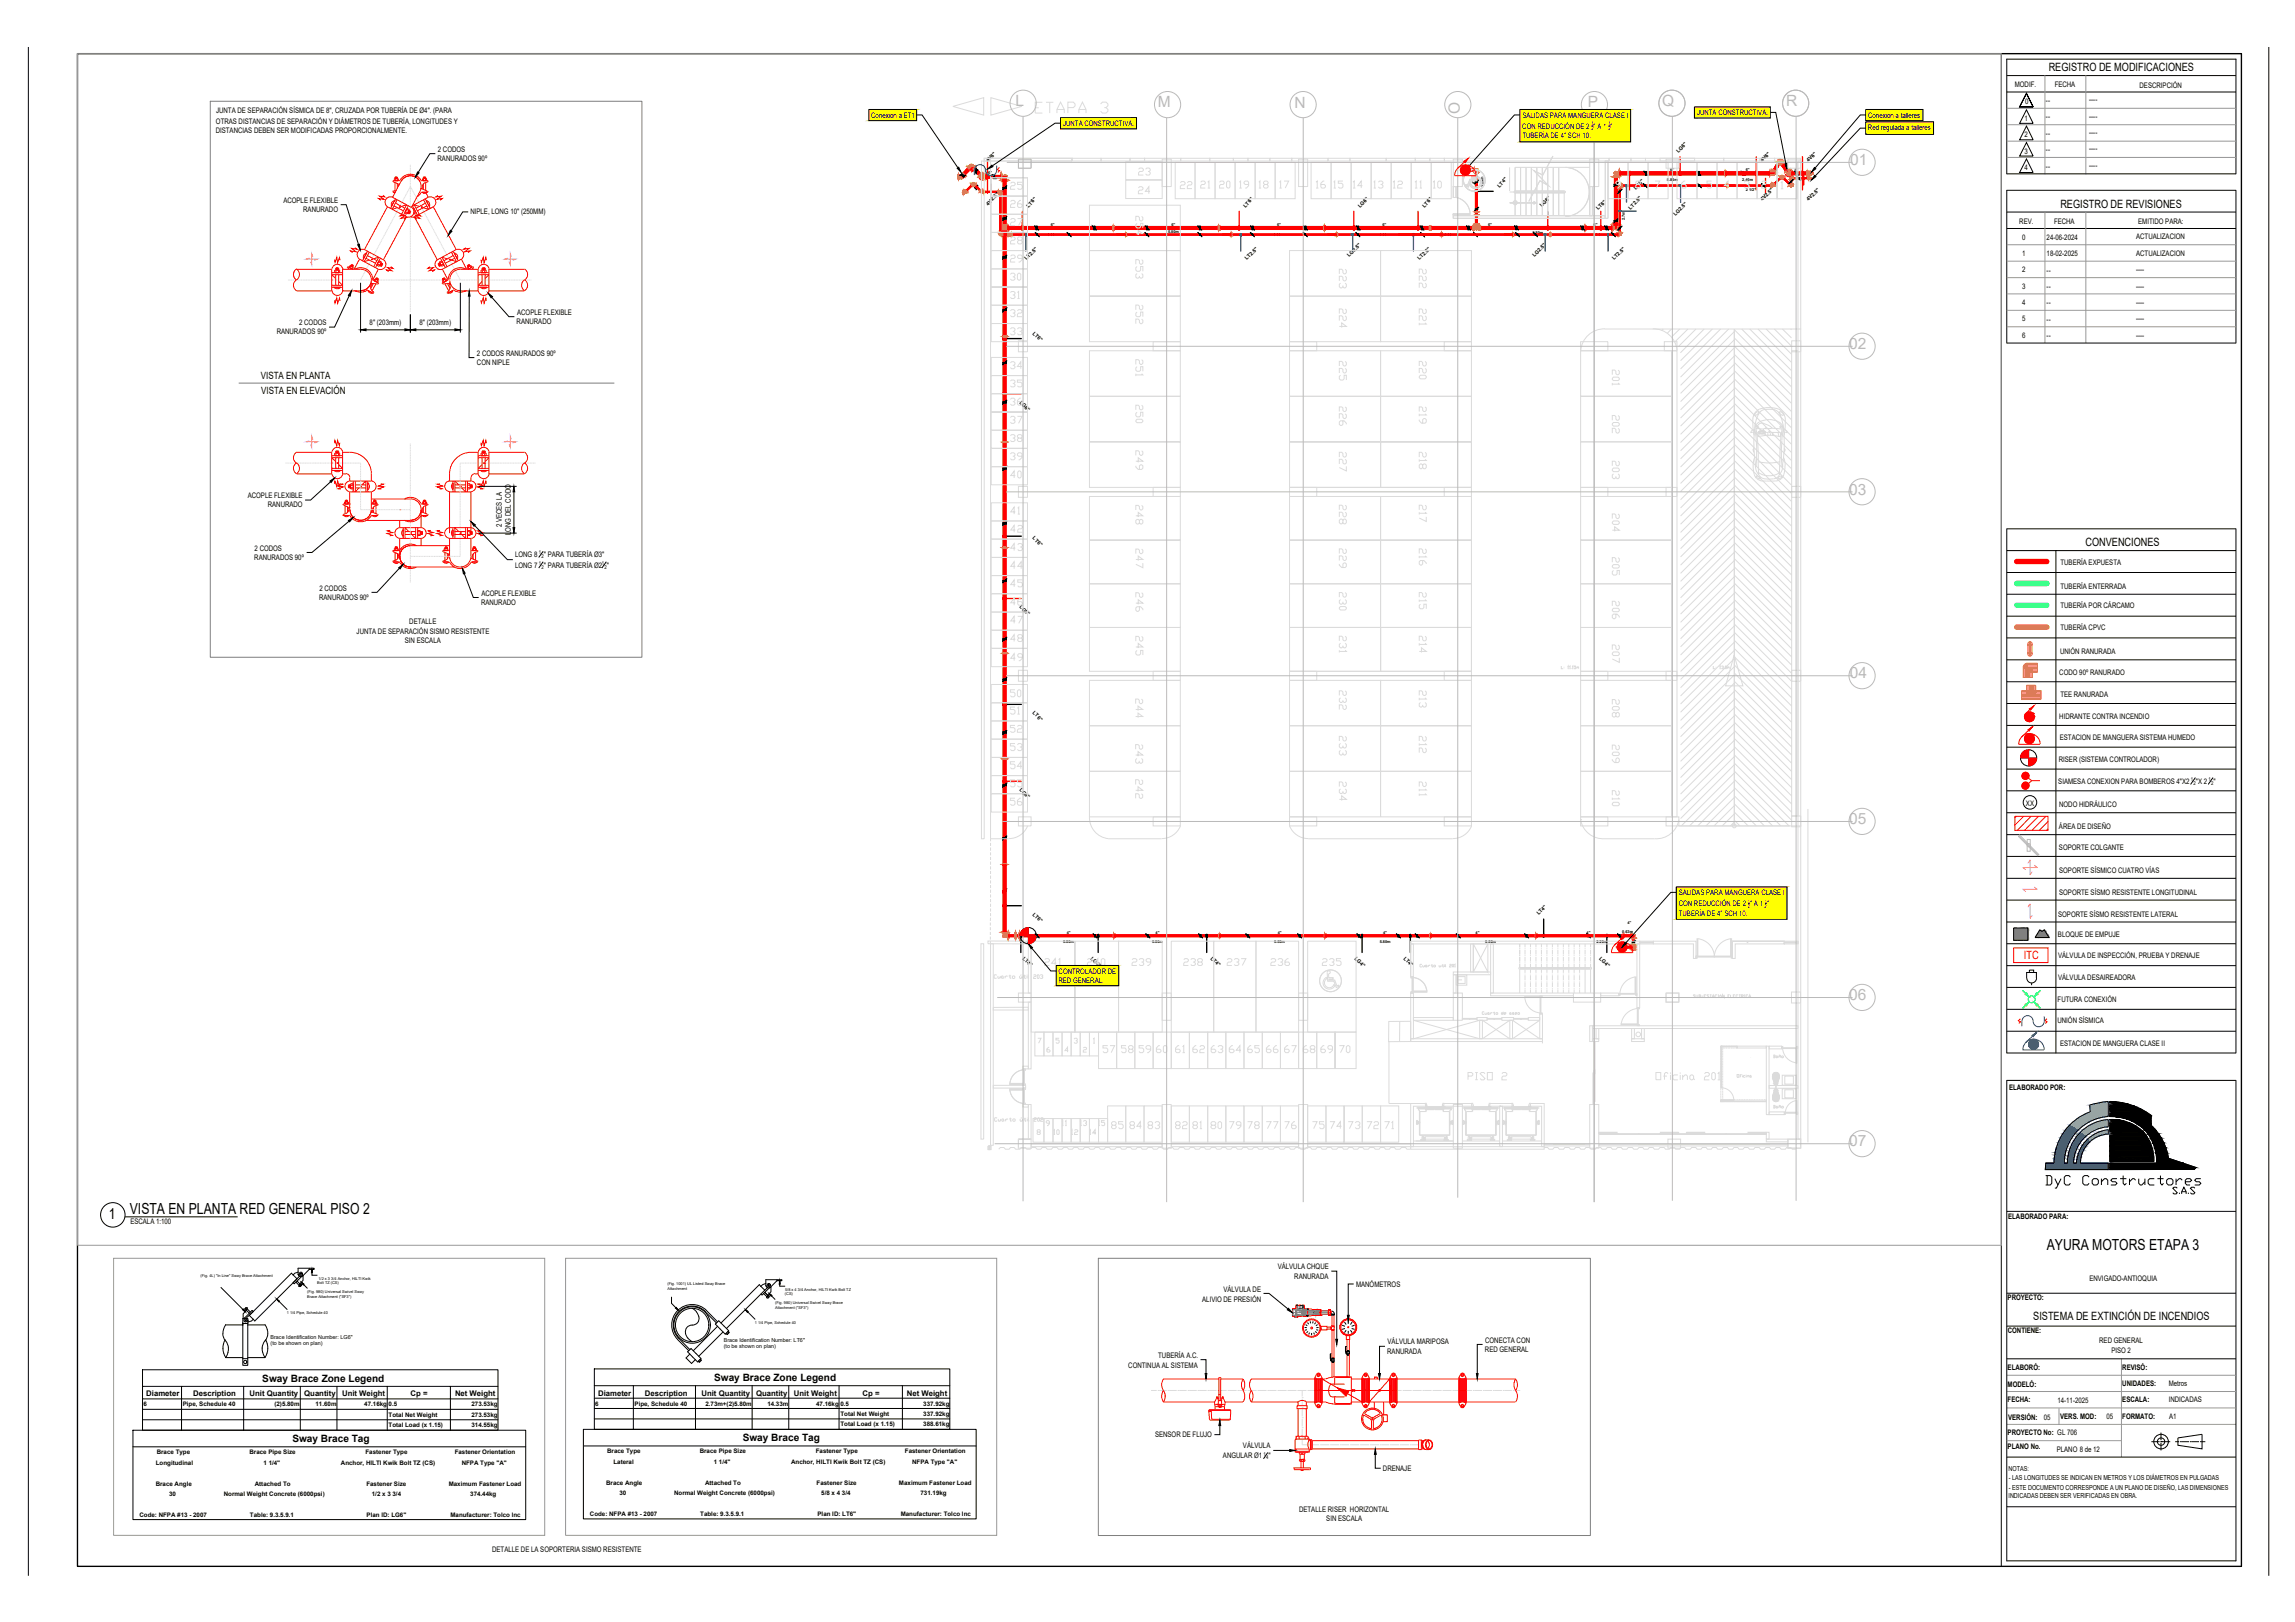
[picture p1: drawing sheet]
<svg xmlns="http://www.w3.org/2000/svg" width="841mm" height="594mm" viewBox="0 0 841 594" stroke-linecap="round" stroke-linejoin="round" font-family="sans-serif">
<defs><g id="words">
<text font-size="8.4" x="748.2" y="436.4">DyC Constructores</text>
<text font-size="7.5" fill="#dbdbdb" x="378.2" y="42.7">ETAPA 3</text>
<g font-size="6.2" fill="#dbdbdb">
<text x="369" y="84">27</text>
<text x="419.8" y="87.1" transform="rotate(-90 419.8 87.1)">254</text>
<text x="369" y="90.7">28</text>
<text x="369" y="97.4">29</text>
<text x="369" y="176.4">40</text>
<text x="369" y="229.7">47</text>
<text x="369" y="236.4">48</text>
<text x="369" y="276.2">53</text>
<text x="369" y="282.9">54</text>
<text x="605.7" y="396.9">Oficina 201</text>
</g>
<g font-size="5.7" fill="#bababa">
<text x="372.1" y="38.8">L</text>
<text x="424.3" y="39.3">M</text>
<text x="474.4" y="39.7">N</text>
<text x="535" y="41.6" transform="rotate(-90 535 41.6)">O</text>
<text x="581.9" y="39.3">P</text>
<text x="609.2" y="38.8">Q</text>
<text x="654.5" y="38.8">R</text>
<text x="678" y="60.5">01</text>
<text x="677.6" y="127.8">02</text>
<text x="677.6" y="181.2">03</text>
<text x="677.9" y="248.5">04</text>
<text x="677.7" y="301.9">05</text>
<text x="677.7" y="366.4">06</text>
<text x="677.6" y="419.9">07</text>
</g>
<g font-size="5.7" fill="#dbdbdb">
<text x="369" y="70.6">25</text>
<text x="369" y="77.3">26</text>
<text x="369" y="103.7">30</text>
<text x="369" y="110.4">31</text>
<text x="369" y="117.1">32</text>
<text x="369" y="123.8">33</text>
<text x="369" y="136.2">34</text>
<text x="369" y="142.9">35</text>
<text x="369" y="149.6">36</text>
<text x="369" y="156.3">37</text>
<text x="369" y="163">38</text>
<text x="369" y="169.7">39</text>
<text x="369" y="189.4">41</text>
<text x="369" y="196.1">42</text>
<text x="369" y="202.8">43</text>
<text x="369" y="209.5">44</text>
<text x="369" y="216.3">45</text>
<text x="369" y="223">46</text>
<text x="369" y="243.1">49</text>
<text x="369" y="256.5">50</text>
<text x="369" y="262.8">51</text>
<text x="369" y="269.5">52</text>
<text x="369" y="289.3">55</text>
<text x="369" y="296">56</text>
<text x="381.7" y="354.9">241</text>
<text x="397.2" y="354.9">240</text>
<text x="422.6" y="386.6">60</text>
<text x="476.2" y="386.6">68</text>
</g>
<g font-size="5.6">
<text x="39.9" y="446.4">1</text>
<text x="47.6" y="444.6">VISTA EN PLANTA RED GENERAL PISO 2</text>
<text x="750.1" y="457.7">AYURA MOTORS ETAPA 3</text>
</g>
<g font-size="4.2">
<text x="750.8" y="26.1">REGISTRO DE MODIFICACIONES</text>
<text x="755" y="76.1">REGISTRO DE REVISIONES</text>
<text x="764.3" y="200.1">CONVENCIONES</text>
<text x="745.1" y="483.4">SISTEMA DE EXTINCIÓN DE INCENDIOS</text>
</g>
<text font-size="4.2" fill="#f00" x="741.7" y="351.3">ITC</text>
<g font-size="3.7">
<text x="95.6" y="138.9">VISTA EN PLANTA</text>
<text x="95.7" y="144.3">VISTA EN ELEVACIÓN</text>
<text x="96.1" y="506.1">Sway Brace Zone Legend</text>
<text x="261.7" y="505.8">Sway Brace Zone Legend</text>
<text x="272.2" y="527.9">Sway Brace Tag</text>
<text x="107.2" y="528.2">Sway Brace Tag</text>
</g>
<g font-size="2.8">
<text x="738.3" y="31.9">MODIF.</text>
<text x="753" y="31.9">FECHA</text>
<text x="784.1" y="32.4">DESCRIPCIÓN</text>
<text x="79.2" y="41.5">JUNTA DE SEPARACIÓN SÍSMICA DE 8&quot;, CRUZADA POR TUBERÍA DE Ø4&quot;. (PARA</text>
<text x="742.1" y="38.2">0</text>
<text x="749.8" y="37.7">--</text>
<text x="765.6" y="37.4">----</text>
<text x="79.1" y="45.4">OTRAS DISTANCIAS DE SEPARACIÓN Y DIÁMETROS DE TUBERÍA, LONGITUDES Y</text>
<text x="319.3" y="43.1">Conexión a ET1</text>
<text x="389.6" y="46.1">JUNTA CONSTRUCTIVA.</text>
<text x="557.9" y="47.1">CON REDUCCIÓN DE 2 &quot; A 1 &quot;</text>
<text x="557.9" y="43.1">SALIDAS PARA MANGUERA CLASE I</text>
<text x="621.9" y="42.2">JUNTA CONSTRUCTIVA.</text>
<text x="684.5" y="47.6">Red regulada a talleres</text>
<text x="684.6" y="43.1">Conexión a talleres</text>
<text x="741.9" y="44.4">1</text>
<text x="749.8" y="43.7">--</text>
<text x="765.6" y="43.4">----</text>
<text x="79.1" y="48.7">DISTANCIAS DEBEN SER MODIFICADAS PROPORCIONALMENTE.</text>
<text x="557.9" y="50.6">TUBERÍA DE 4&quot; SCH 10.</text>
<text x="741.9" y="50.3">2</text>
<text x="749.8" y="49.8">--</text>
<text x="765.6" y="49.4">----</text>
<text x="160.4" y="59">RANURADOS 90º</text>
<text x="160.5" y="55.6">2 CODOS</text>
<text x="741.9" y="56.3">3</text>
<text x="749.8" y="55.7">--</text>
<text x="765.6" y="55.4">----</text>
<text x="741.9" y="62.4">4</text>
<text x="749.8" y="61.7">--</text>
<text x="765.6" y="61.4">----</text>
<text x="103.8" y="74.3">ACOPLE FLEXIBLE</text>
<text x="111.1" y="77.7">RANURADO</text>
<text x="172.4" y="78.4">NIPLE, LONG 10&quot; (250MM)</text>
<text x="740" y="81.9">REV.</text>
<text x="752.7" y="81.9">FECHA</text>
<text x="783.6" y="81.9">EMITIDO PARA:</text>
<text x="741" y="87.8">0</text>
<text x="750" y="87.8">24-06-2024</text>
<text x="782.8" y="87.7">ACTUALIZACION</text>
<text x="741" y="93.7">1</text>
<text x="750" y="93.8">18-02-2025</text>
<text x="782.8" y="93.7">ACTUALIZACION</text>
<text x="741" y="99.7">2</text>
<text x="750" y="99.9">--</text>
<text x="782.8" y="99.7">----</text>
<text x="741" y="105.8">3</text>
<text x="750" y="105.8">--</text>
<text x="782.8" y="105.7">----</text>
<text x="741" y="111.7">4</text>
<text x="750" y="111.8">--</text>
<text x="782.8" y="111.7">----</text>
<text x="109.6" y="119.1">2 CODOS</text>
<text x="135.5" y="119.2">8&quot; (203mm)</text>
<text x="153.7" y="119.2">8&quot; (203mm)</text>
<text x="189.3" y="118.7">RANURADO</text>
<text x="189.5" y="115.3">ACOPLE FLEXIBLE</text>
<text x="741" y="117.7">5</text>
<text x="750" y="117.9">--</text>
<text x="782.8" y="117.7">----</text>
<text x="101.4" y="122.5">RANURADOS 90º</text>
<text x="741" y="123.8">6</text>
<text x="750" y="123.8">--</text>
<text x="782.8" y="123.7">----</text>
<text x="174.8" y="130.3">2 CODOS RANURADOS 90º</text>
<text x="174.8" y="133.7">CON NIPLE</text>
<text x="90.8" y="182.5">ACOPLE FLEXIBLE</text>
<text x="98.1" y="185.9">RANURADO</text>
<text x="183.9" y="193.1" transform="rotate(-90 183.9 193.1)">2 VECES LA</text>
<text x="187.3" y="196" transform="rotate(-90 187.3 196)">LONG DEL CODO</text>
<text x="93.3" y="201.7">2 CODOS</text>
<text x="93.2" y="205">RANURADOS 90º</text>
<text x="188.8" y="204">LONG 8</text>
<text x="188.8" y="207.9">LONG 7</text>
<text x="199.3" y="204">&quot; PARA TUBERÍA Ø3&quot;</text>
<text x="199.3" y="207.9">&quot; PARA TUBERÍA Ø2 &quot;</text>
<text x="755.1" y="206.9">TUBERÍA EXPUESTA</text>
<text x="755.1" y="215.9">TUBERÍA ENTERRADA</text>
<text x="117" y="219.7">RANURADOS 90º</text>
<text x="117.1" y="216.3">2 CODOS</text>
<text x="176.3" y="221.5">RANURADO</text>
<text x="176.4" y="218.2">ACOPLE FLEXIBLE</text>
<text x="755.1" y="222.9">TUBERÍA POR CÁRCAMO</text>
<text x="130.7" y="232.3">JUNTA DE SEPARACIÓN SISMO RESISTENTE</text>
<text x="150" y="228.4">DETALLE</text>
<text x="755.1" y="230.8">TUBERÍA CPVC</text>
<text x="148.4" y="235.7">SIN ESCALA</text>
<text x="754.9" y="239.7">UNIÓN RANURADA</text>
<text x="754.7" y="247.2">CODO 90º RANURADO</text>
<text x="755" y="255.2">TEE RANURADA</text>
<text x="754.7" y="263.2">HIDRANTE CONTRA INCENDIO</text>
<text x="754.8" y="271.2">ESTACION DE MANGUERA SISTEMA HUMEDO</text>
<text x="754.5" y="279.2">RISER (SISTEMA CONTROLADOR)</text>
<text x="754.3" y="287.1">SIAMESA CONEXION PARA BOMBEROS 4&quot;X2</text>
<text x="804.7" y="287.1">&quot;X 2</text>
<text x="811.2" y="287.1">&quot;</text>
<text x="742.4" y="295.1">XX</text>
<text x="754.6" y="295.7">NODO HIDRÁULICO</text>
<text x="754.5" y="303.7">ÁREA DE DISEÑO</text>
<text x="754.5" y="311.2">SOPORTE COLGANTE</text>
<text x="754.6" y="319.7">SOPORTE SÍSMICO CUATRO VÍAS</text>
<text x="615.2" y="327.8">SALIDAS PARA MANGUERA CLASE I</text>
<text x="754.6" y="327.7">SOPORTE SÍSMO RESISTENTE LONGITUDINAL</text>
<text x="615.2" y="331.9">CON REDUCCIÓN DE 2 &quot; A 1 &quot;</text>
<text x="615.2" y="335.4">TUBERÍA DE 4&quot; SCH 10.</text>
<text x="754.2" y="335.7">SOPORTE SÍSMO RESISTENTE LATERAL</text>
<text x="754.2" y="343.2">BLOQUE DE EMPUJE</text>
<text x="754.2" y="350.9">VÁLVULA DE INSPECCIÓN, PRUEBA Y DRENAJE</text>
<text x="387.9" y="360">RED GENERAL.</text>
<text x="388" y="356.6">CONTROLADOR DE</text>
<text x="754.2" y="358.8">VÁLVULA DESAIREADORA</text>
<text x="754" y="366.9">FUTURA CONEXIÓN</text>
<text x="754" y="374.8">UNIÓN SÍSMICA</text>
<text x="754.9" y="383.2">ESTACION DE MANGUERA CLASE II</text>
<text x="736.3" y="399.3">ELABORADO POR:</text>
<text x="47.8" y="448.4">ESCALA 1:100</text>
<text x="735.9" y="446.4">ELABORADO PARA:</text>
<text x="468.2" y="464.9">VÁLVULA CHQUE</text>
<text x="448.3" y="473">VÁLVULA DE</text>
<text x="474.3" y="468.5">RANURADA</text>
<text x="497" y="471.5">MANÓMETROS</text>
<text x="765.7" y="469.1">ENVIGADO-ANTIOQUIA</text>
<text x="440.6" y="476.9">ALIVIO DE PRESIÓN</text>
<text x="735.7" y="476.2">PROYECTO:</text>
<text x="544.2" y="491.7">CONECTA CON</text>
<text x="735.8" y="488.2">CONTIENE:</text>
<text x="769.3" y="491.8">RED GENERAL</text>
<text x="424.5" y="497.3">TUBERÍA A.C.</text>
<text x="508.4" y="496.1">RANURADA</text>
<text x="508.5" y="492.4">VÁLVULA MARIPOSA</text>
<text x="544.2" y="495.1">RED GENERAL</text>
<text x="773.7" y="495.5">PISO 2</text>
<text x="413.5" y="500.9">CONTINUA AL SISTEMA</text>
<text x="735.7" y="501.9">ELABORÓ:</text>
<text x="777.7" y="501.9">REVISÓ:</text>
<text x="735.7" y="507.9">MODELÓ:</text>
<text x="777.7" y="507.7">UNIDADES:</text>
<text x="794.7" y="507.7">Metros</text>
<text x="53.6" y="511.5">Diameter</text>
<text x="70.8" y="511.5">Description</text>
<text x="91.5" y="511.5">Unit Quantity</text>
<text x="111.5" y="511.5">Quantity</text>
<text x="125.4" y="511.5">Unit Weight</text>
<text x="150.4" y="511.5">Cp =</text>
<text x="166.7" y="511.5">Net Weight</text>
<text x="219.2" y="511.2">Diameter</text>
<text x="236.4" y="511.2">Description</text>
<text x="257.1" y="511.2">Unit Quantity</text>
<text x="277.1" y="511.2">Quantity</text>
<text x="290.9" y="511.2">Unit Weight</text>
<text x="316.1" y="511.2">Cp =</text>
<text x="332.3" y="511.2">Net Weight</text>
<text x="735.7" y="513.7">FECHA:</text>
<text x="754" y="513.8">14-11-2025</text>
<text x="777.7" y="513.7">ESCALA:</text>
<text x="794.7" y="513.7">INDICADAS</text>
<text x="735.9" y="519.9">VERSIÓN:</text>
<text x="749" y="519.9">05</text>
<text x="755" y="519.7">VERS. MOD:</text>
<text x="772" y="519.8">05</text>
<text x="777.7" y="519.7">FORMATO:</text>
<text x="794.9" y="519.7">A1</text>
<text x="423.3" y="526.4">SENSOR DE FLUJO</text>
<text x="735.7" y="525.7">PROYECTO No: GL 706</text>
<text x="455.5" y="530.2">VÁLVULA</text>
<text x="735.7" y="530.6">PLANO No.</text>
<text x="753.7" y="531.7">PLANO 8 de 12</text>
<text x="448.2" y="534.1">ANGULAR Ø1</text>
<text x="464.9" y="534.1">&quot;</text>
<text x="506.8" y="538.8">DRENAJE</text>
<text x="476.1" y="553.8">DETALLE RISER HORIZONTAL</text>
<text x="486" y="557.2">SIN ESCALA</text>
<text x="180.4" y="568.6">DETALLE DE LA SOPORTERIA SISMO RESISTENTE</text>
</g>
<g font-size="2.5">
<text x="736.1" y="538.8">NOTAS:</text>
<text x="736.2" y="542.2">- LAS LONGITUDES SE INDICAN EN METROS Y LOS DIÁMETROS EN PULGADAS</text>
<text x="736.2" y="545.6">- ESTE DOCUMENTO CORRESPONDE A UN PLANO DE DISEÑO, LAS DIMENSIONES</text>
<text x="736" y="548.6">INDICADAS DEBEN SER VERIFICADAS EN OBRA.</text>
</g>
<g font-size="2.3">
<text x="52.5" y="515.1">6</text>
<text x="67" y="515.1">Pipe, Schedule 40</text>
<text x="100.6" y="515.1">(2)5.80m</text>
<text x="115.6" y="515.1">11.60m</text>
<text x="133.5" y="515.1">47.16kg</text>
<text x="142.4" y="515.1">0.5</text>
<text x="172.8" y="515.1">273.53kg</text>
<text x="218.1" y="514.8">6</text>
<text x="232.5" y="514.8">Pipe, Schedule 40</text>
<text x="258.5" y="514.8">2.73m+(2)5.80m</text>
<text x="281.2" y="514.8">14.33m</text>
<text x="299.1" y="514.8">47.16kg</text>
<text x="308" y="514.8">0.5</text>
<text x="338.3" y="514.8">337.92kg</text>
<text x="142.4" y="518.9">Total Net Weight</text>
<text x="172.8" y="518.9">273.53kg</text>
<text x="308" y="518.6">Total Net Weight</text>
<text x="338.3" y="518.6">337.92kg</text>
<text x="142.4" y="522.7">Total Load (x 1.15)</text>
<text x="172.8" y="522.7">314.55kg</text>
<text x="308" y="522.4">Total Load (x 1.15)</text>
<text x="338.3" y="522.4">388.61kg</text>
<text x="57.4" y="532.6">Brace Type</text>
<text x="91.4" y="532.6">Brace Pipe Size</text>
<text x="133.9" y="532.6">Fastener Type</text>
<text x="166.6" y="532.6">Fastener Orientation</text>
<text x="222.5" y="532.3">Brace Type</text>
<text x="256.4" y="532.3">Brace Pipe Size</text>
<text x="299" y="532.3">Fastener Type</text>
<text x="331.6" y="532.3">Fastener Orientation</text>
<text x="57.1" y="536.4">Longitudinal</text>
<text x="96.6" y="536.4">1 1/4&quot;</text>
<text x="124.9" y="536.4">Anchor, HILTI Kwik Bolt TZ (CS)</text>
<text x="169.2" y="536.4">NFPA Type &quot;A&quot;</text>
<text x="224.8" y="536.1">Lateral</text>
<text x="261.6" y="536.1">1 1/4&quot;</text>
<text x="289.9" y="536.1">Anchor, HILTI Kwik Bolt TZ (CS)</text>
<text x="334.3" y="536.1">NFPA Type &quot;A&quot;</text>
<text x="57.1" y="544.1">Brace Angle</text>
<text x="93.4" y="544.1">Attached To</text>
<text x="134.3" y="544.1">Fastener Size</text>
<text x="164.4" y="544.1">Maximum Fastener Load</text>
<text x="222.1" y="543.8">Brace Angle</text>
<text x="258.4" y="543.8">Attached To</text>
<text x="299.3" y="543.8">Fastener Size</text>
<text x="329.4" y="543.8">Maximum Fastener Load</text>
<text x="62" y="547.9">30</text>
<text x="82" y="547.9">Normal Weight Concrete (6000psi)</text>
<text x="136.3" y="547.9">1/2 x 3 3/4</text>
<text x="172.3" y="547.9">374.44kg</text>
<text x="227" y="547.6">30</text>
<text x="247" y="547.6">Normal Weight Concrete (6000psi)</text>
<text x="301" y="547.6">5/8 x 4 3/4</text>
<text x="337.3" y="547.6">731.19kg</text>
<text x="51.1" y="555.5">Code: NFPA #13 - 2007</text>
<text x="91.6" y="555.5">Table: 9.3.5.9.1</text>
<text x="134.3" y="555.5">Plan ID: LG6&quot;</text>
<text x="165.1" y="555.5">Manufacturer: Tolco Inc</text>
<text x="216.2" y="555.2">Code: NFPA #13 - 2007</text>
<text x="256.6" y="555.2">Table: 9.3.5.9.1</text>
<text x="299.6" y="555.2">Plan ID: LT6&quot;</text>
<text x="330.1" y="555.2">Manufacturer: Tolco Inc</text>
</g>
<g font-size="2">
<text x="583.2" y="45.9">1</text>
<text x="583.2" y="47.8">2</text>
<text x="589.4" y="45.9">1</text>
<text x="589.4" y="47.8">2</text>
<text x="197.4" y="203">1</text>
<text x="197.4" y="206.9">1</text>
<text x="198.4" y="204.4">2</text>
<text x="198.4" y="208.3">2</text>
<text x="220.6" y="206.9">1</text>
<text x="221.6" y="208.3">2</text>
<text x="802.8" y="286.1">1</text>
<text x="803.8" y="287.5">2</text>
<text x="809.3" y="286.1">1</text>
<text x="810.3" y="287.5">2</text>
<text x="640.4" y="332.5">2</text>
<text x="640.5" y="330.6">1</text>
<text x="646.7" y="332.5">2</text>
<text x="646.7" y="330.6">1</text>
<text x="99.1" y="490.4">Brace Identification Number: LG6&quot;</text>
<text x="265.2" y="491.5">Brace Identification Number: LT6&quot;</text>
<text x="99.1" y="492.8">(to be shown on plan)</text>
<text x="265.2" y="493.9">(to be shown on plan)</text>
<text x="463" y="533.1">1</text>
<text x="464" y="534.6">4</text>
</g>
<g font-size="1.9">
<text x="362.1" y="59.4" transform="rotate(-45 362.1 59.4)">4V6&quot;</text>
<text x="615.1" y="56.1" transform="rotate(-46 615.1 56.1)">LG6&quot;</text>
<text x="645.8" y="59.5" transform="rotate(-45 645.8 59.5)">4V6&quot;</text>
<text x="662.8" y="59.4" transform="rotate(-45 662.8 59.4)">4V6&quot;</text>
<text x="549.4" y="68.8" transform="rotate(-45 549.4 68.8)">LT4&quot;</text>
<text x="599.5" y="69.6" transform="rotate(-45 599.5 69.6)">LT6&quot;</text>
<text x="362.1" y="75.3" transform="rotate(-45 362.1 75.3)">4V2.5&quot;</text>
<text x="376.9" y="76.1" transform="rotate(-45 376.9 76.1)">LT6&quot;</text>
<text x="456.4" y="76.1" transform="rotate(-45 456.4 76.1)">LT6&quot;</text>
<text x="498.4" y="76.1" transform="rotate(-44 498.4 76.1)">LG6&quot;</text>
<text x="522" y="76.1" transform="rotate(-45 522 76.1)">LT6&quot;</text>
<text x="565.1" y="75.8" transform="rotate(-45 565.1 75.8)">LG6&quot;</text>
<text x="585.7" y="77" transform="rotate(-44 585.7 77)">LT6&quot;</text>
<text x="597.6" y="76.9" transform="rotate(-45 597.6 76.9)">LT2.5&quot;</text>
<text x="645.8" y="73.8" transform="rotate(-45 645.8 73.8)">4V2.5&quot;</text>
<text x="662.8" y="73.7" transform="rotate(-45 662.8 73.7)">4V2.5&quot;</text>
<text x="614" y="79.2" transform="rotate(-45 614 79.2)">LG2.5&quot;</text>
<text x="376.2" y="95.3" transform="rotate(-45 376.2 95.3)">LT2.5&quot;</text>
<text x="456.9" y="95.3" transform="rotate(-45 456.9 95.3)">LT2.5&quot;</text>
<text x="494.4" y="94" transform="rotate(-45 494.4 94)">LG2.5&quot;</text>
<text x="520.2" y="95.3" transform="rotate(-45 520.2 95.3)">LT2.5&quot;</text>
<text x="562.3" y="94" transform="rotate(-45 562.3 94)">LG2.5&quot;</text>
<text x="591.5" y="95.3" transform="rotate(-45 591.5 95.3)">LT2.5&quot;</text>
<text x="378.3" y="122.3" transform="rotate(45 378.3 122.3)">LT6&quot;</text>
<text x="373.5" y="147.5" transform="rotate(45 373.5 147.5)">LG6&quot;</text>
<text x="378.3" y="197.1" transform="rotate(46 378.3 197.1)">LT6&quot;</text>
<text x="373.5" y="222.5" transform="rotate(44 373.5 222.5)">LG6&quot;</text>
<text x="378.3" y="261.2" transform="rotate(45 378.3 261.2)">LT6&quot;</text>
<text x="373.5" y="289.5" transform="rotate(45 373.5 289.5)">LG6&quot;</text>
<text x="378.3" y="335.1" transform="rotate(45 378.3 335.1)">LT6&quot;</text>
<text x="563.9" y="335.3" transform="rotate(-44 563.9 335.3)">LT4&quot;</text>
<text x="374.6" y="351.1" transform="rotate(45 374.6 351.1)">LT4&quot;</text>
<text x="399.6" y="351.1" transform="rotate(44 399.6 351.1)">LG4&quot;</text>
<text x="443.5" y="351.1" transform="rotate(44 443.5 351.1)">LT4&quot;</text>
<text x="496.3" y="351.1" transform="rotate(44 496.3 351.1)">LG4&quot;</text>
<text x="514.2" y="351.1" transform="rotate(45 514.2 351.1)">LT4&quot;</text>
<text x="585.9" y="351.1" transform="rotate(44 585.9 351.1)">LG4&quot;</text>
</g>
<g font-size="1.4">
<text x="362.1" y="63.9">6&quot;</text>
<text x="612.1" y="62.6">6&quot;</text>
<text x="639.8" y="62.6">6&quot;</text>
<text x="657.7" y="62.6">6&quot;</text>
<text x="540.4" y="67.3" transform="rotate(-90 540.4 67.3)">4&quot;</text>
<text x="543.7" y="68.6" transform="rotate(-90 543.7 68.6)">1.29m</text>
<text x="610.8" y="66.3">5.80m</text>
<text x="638.4" y="66.3">2.40m</text>
<text x="639.8" y="70.1">2 1/2&quot;</text>
<text x="385.1" y="82.6">6&quot;</text>
<text x="429.3" y="82.6">6&quot;</text>
<text x="468" y="82.6">6&quot;</text>
<text x="506.6" y="82.6">6&quot;</text>
<text x="545.3" y="82.6">6&quot;</text>
<text x="584" y="82.6">6&quot;</text>
<text x="595.5" y="80.7" transform="rotate(-90 595.5 80.7)">2.7m</text>
<text x="383.8" y="86.3">5.80m</text>
<text x="428" y="85.4">5.80m</text>
<text x="466.7" y="86.3">5.80m</text>
<text x="505.4" y="86.3">5.80m</text>
<text x="529.2" y="86.3">2.35m</text>
<text x="561.6" y="85.8">5.80m</text>
<text x="584.6" y="86.3">2.0m</text>
<text x="594.5" y="341.8">0.63m</text>
<text x="596.4" y="338.4">4&quot;</text>
<text x="389.6" y="345.3">5.80m</text>
<text x="390.9" y="342.1">4&quot;</text>
<text x="422.2" y="345.3">5.80m</text>
<text x="423.4" y="342.1">4&quot;</text>
<text x="466.9" y="345.3">5.80m</text>
<text x="468.2" y="342.1">4&quot;</text>
<text x="505.6" y="345.3">5.80m</text>
<text x="506.9" y="342.1">4&quot;</text>
<text x="540.7" y="342.1">4&quot;</text>
<text x="544.3" y="345.3">5.80m</text>
<text x="581.4" y="342.1">4&quot;</text>
<text x="585" y="345.3">2.20m</text>
<text x="73.5" y="467.8">(Fig. 4L) &quot;In Line&quot; Sway Brace Attachment</text>
<text x="112.6" y="473.6">(Fig. 980) Universal Swivel Sway</text>
<text x="116.3" y="470.4">Bolt TZ (CS)</text>
<text x="116.7" y="468.7">1/2 x 3 3/4 Anchor, HILTI Kwik</text>
<text x="244.6" y="470.7">(Fig. 1001) UL Listed Sway Brace</text>
<text x="244.6" y="472.3">Attachment</text>
<text x="287.7" y="472.8">5/8 x 4 3/4 Anchor, HILTI Kwik Bolt TZ</text>
<text x="112.6" y="475.3">Brace Attachment (&quot;SF3&quot;)</text>
<text x="284" y="477.6">(Fig. 980) Universal Swivel Sway Brace</text>
<text x="284.1" y="479.4">Attachment (&quot;SF3&quot;)</text>
<text x="287.7" y="474.5">(CS)</text>
<text x="105.1" y="481.3">1 1/4 Pipe, Schedule 40</text>
<text x="276.6" y="485">1 1/4 Pipe, Schedule 40</text>
</g>
</g></defs>
<!-- layer: GL RED GENERAL_PISO 2 -->
<g fill="none" stroke="#f00" stroke-width=".37">
<path d="M651.2 59.8l-1.4 2.3M651.2 59.8l.2 .1-1.4 2.4-.2-.2zM651.2 59.9l.5 .2-1.5 2.3-.3-.2zM653.3 59.9l.2-.2 1.7 2.5-.2 .1zM653.5 59.7l1.7 2.4M353.7 70l2.3-2.4 .2 .2-2.3 2.3zM354.7 61.5l-1.9 1.9M354.7 61.5l.2 .2-1.9 1.9-.2-.1zM354.7 61.5l.4 .4-1.9 1.9-.4-.3zM355.1 61.9l.2 .2-1.9 1.9-.2-.2M355.1 61.9l.4 .3-2 2-.3-.4zM355.1 61.9l-.2-.2-1.9 1.9 .2 .2"/>
<path d="M355.1 61.9l-1.9 1.9M355.3 62.1l.2 .1-2 2-.1-.2zM356 67.6l-2.3 2.4M356.1 67.7l.2 .2-2.3 2.4-.2-.3zM356.2 67.8l.2 .1-2.4 2.4-.1-.2zM356.4 67.9l-2.4 2.4M356.5 62.2l2.2 2M356.5 62.2l.2-.2 2.1 2.1-.1 .1zM356.5 62.2l.4-.4 2.1 2.1-.3 .3zM356.8 67.8l2.4 2.3M356.8 67.8l.2-.2 2.4 2.4-.2 .1zM356.9 61.8l.2-.2 2.1 2.1-.2 .2"/>
<path d="M356.9 61.8l.3-.3 2.2 2-.4 .4zM356.9 61.8l-.2 .2 2.1 2.1 .2-.2M356.9 67.7l.3-.2 2.3 2.3-.2 .3zM356.9 61.8l2.1 2.1M357 67.6l.2-.2 2.3 2.4zM357.2 61.5l2.2 2-.2 .2zM357.2 67.4l2.3 2.4M357.3 61.4l2.1 2M360 64.7h.1M360.5 70.5h5.3M360.5 70.3h5.3v.2h-5.3zM360.5 70.1h5.3v.4h-5.3z"/>
<path d="M360.5 70h5.3v.3h-5.3zM360.5 70h5.3M361.3 64.5a1.29 1.29 0 0 0-1.3-1.1 1.29 1.29 0 0 0-1.3 1.1M361.3 64.9a1.29 1.29 0 0 1-1.3 1.1 1.29 1.29 0 0 1-1.3-1.1M361.3 64.2v.2h5.3v-.2M361.3 64.2h5.3v.5h-5.3zM361.3 64.4h5.3v.7h-5.3zM361.3 64.7h5.3v.6h-5.3zM361.3 65.3v-.2h5.3v.2M361.3 64.7h3.3M366.3 71v14.7M366.3 71h.3v14.7h-.3z"/>
<path d="M366.4 71h.4v14.7h-.4zM366.6 71h.2v14.7h-.2zM366.8 71v14.7M367.6 64.7h.3v18h-.3zM367.6 64.7v18M367.7 64.7h.4v18h-.4zM367.9 64.7h.5v18h-.5zM368.1 64.7h.5v18h-.5zM368.1 66.3v17.8M368.4 64.7h.3v18h-.3zM535.9 62.3h.4M537 61.2v.4"/>
<path d="M537 63v.4M537.7 62.3h1.2M538 62.7h2M538 62.3h2v.4h-2zM538 62.1h2v.5h-2zM538 61.9h2v.4h-2zM538 61.9h2M540.7 63.3h.3v19.5h-.3zM540.7 63.3v19.5M540.8 63.3h.6v19.5h-.6zM541 63.3h.4v19.5h-.4zM541 63.3v7.5"/>
<path d="M541.4 63.3v19.5M591.6 64.4h.2v18h-.2zM591.6 64.4v18M591.7 64.4h.5v18h-.5zM591.8 64.4h.6v18h-.6zM592.2 64.4h.4v18h-.4zM592.2 65.9v17.9M592.4 64.4h.3v18h-.3zM592.7 64.4v18M593.3 68.6h.3v16.7h-.3zM593.4 68.6h.3v16.7h-.3zM593.6 68.6h.2v16.7h-.2z"/>
<path d="M593.7 62.9h38.3M593.7 62.9h38.3v.3h-38.3zM593.7 63h38.3v.5h-38.3zM593.7 63.5v.2h38.3v-.2M593.7 63.5h38.3v.5h-38.3zM593.7 63.7h38.3v.4h-38.3zM593.7 63.5v-.3h38.3v.3M593.7 63.5h38.3M594 68h41.6v.2h-41.6zM594 67.8h41.6v.3h-41.6zM594 67.8h41.6v.2h-41.6zM632.4 62.9h16"/>
<path d="M632.4 62.9h16v.3h-16zM632.4 63h16v.5h-16zM632.4 63.2h16v.5h-16zM632.4 63.5h16v.5h-16zM632.4 63.7h16v.4h-16zM632.4 63.5h17.8M633 68h16v.2h-16zM633 67.8h16v.3h-16zM633 67.8h16v.2h-16zM650 67.4l2.4-2.4 .2 .2-2.4 2.4zM650.1 67.5l2.5-2.3-2.3 2.4zM651.7 60.1l.2 .1-1.4 2.4-.3-.2"/>
<path d="M651.7 60.1l.4 .3-1.4 2.3-.5-.3zM651.7 60.1l-.3-.2-1.4 2.4 .2 .1M651.7 60.1l-1.5 2.3M651.9 60.2l.2 .2-1.4 2.3-.2-.1zM652.1 60.4l-1.4 2.3M652.3 65l.2 .1-2.4 2.4-.1-.2zM652.3 65l-2.3 2.3M652.6 60.4l1.7 2.4M652.6 60.4l.2-.2 1.8 2.4-.3 .2zM652.6 65.3l-2.3 2.3M652.7 60.3l.4-.3 1.7 2.4-.4 .3zM653.1 60l.2-.1 1.7 2.4-.2 .1"/>
<path d="M653.1 60l.3-.3 1.8 2.5-.4 .2zM653.1 60l-.3 .2 1.8 2.4 .2-.2M653.1 60l1.7 2.4M653.3 65.3l.2-.2 2.3 2.4zM653.3 65.3l2.4 2.3M653.4 65.2l.2-.2 2.3 2.4-.2 .2zM653.6 65l2.4 2.3-.2 .2zM655.5 63.5h.1M656.1 65.4v2M656.1 65.4h.3v2h-.3zM656.2 65.4h.3v2h-.3zM656.4 65.4h.2v2h-.2z"/>
<path d="M656.6 65.4v2M656.8 62.9v.2h5.3v-.2M656.8 62.9h5.3v.6h-5.3zM656.8 63.1h5.3v.8h-5.3zM656.8 63.5h5.3v.6h-5.3zM656.8 64.1v-.2h5.3v.2M656.8 63.5h3.2M656.8 63.2a1.29 1.29 0 0 0-1.3-1 1.29 1.29 0 0 0-1.2 1M656.8 63.7a1.29 1.29 0 0 1-1.3 1 1.29 1.29 0 0 1-1.2-1M657.1 65.5h5.7M657.1 65.3h5.7v.2h-5.7zM657.1 65.1h5.7v.3h-5.7z"/>
<path d="M657.1 65.1h5.7v.2h-5.7zM657.1 65.1h5.7M367.6 84.8h.3v38.3h-.3zM367.6 84.8v38.3M367.7 84.8h.4v38.3h-.4zM368.1 84.8h.5v38.3h-.5zM368.1 84.8h-.2v38.3h.2M368.1 84.8h.3v38.3h-.3M368.1 84.8v38.3M368.4 84.8h.3v38.3h-.3zM369.4 82.9h38.4M369.4 82.9h38.4v.3h-38.4z"/>
<path d="M369.4 83h38.4v.5h-38.4zM369.4 83.5v.3h38.4v-.3M369.4 83.5h38.4v.5h-38.4zM369.4 83.8h38.4v.3h-38.4zM369.4 84.1h38.4M369.4 83.5v-.3h38.4v.3M369.4 83.5h38.4M370.6 86.1h41.7M370.6 85.9h41.7v.2h-41.7zM370.6 85.8h41.7v.3h-41.7zM370.6 85.7h41.7v.2h-41.7zM370.6 85.7h41.7"/>
<path d="M408.1 82.9h38.4M408.1 82.9h38.4v.3h-38.4zM408.1 83h38.4v.5h-38.4zM408.1 83.5v.3h38.4v-.3M408.1 83.5h38.4v.5h-38.4zM408.1 83.8h38.4v.3h-38.4zM408.1 84.1h38.4M408.1 83.5v-.3h38.4v.3M408.1 83.5h38.4M409.3 86.1h41.7M409.3 85.9h41.7v.2h-41.7zM409.3 85.8h41.7v.3h-41.7z"/>
<path d="M409.3 85.7h41.7v.2h-41.7zM409.3 85.7h41.7M446.8 82.9h38.3M446.8 82.9h38.3v.3h-38.3zM446.8 83h38.3v.5h-38.3zM446.8 83.5v.3h38.3v-.3M446.8 83.5h38.3v.5h-38.3zM446.8 83.8h38.3v.3h-38.3zM446.8 84.1h38.3M446.8 83.5v-.3h38.3v.3M446.8 83.5h38.3M448 86.1h41.6"/>
<path d="M448 85.9h41.6v.2h-41.6zM448 85.8h41.6v.3h-41.6zM448 85.7h41.6v.2h-41.6zM448 85.7h41.6M485.5 82.9h38.3M485.5 82.9h38.3v.3h-38.3zM485.5 83h38.3v.5h-38.3zM485.5 83.5v.3h38.3v-.3M485.5 83.5h38.3v.5h-38.3zM485.5 83.8h38.3v.3h-38.3zM485.5 84.1h38.3M485.5 83.5v-.3h38.3v.3"/>
<path d="M485.5 83.5h38.3M486.6 86.1h41.7M486.6 85.9h41.7v.2h-41.7zM486.6 85.8h41.7v.3h-41.7zM486.6 85.7h41.7v.2h-41.7zM486.6 85.7h41.7M512.5 86.1h41.7M512.5 85.9h41.7v.2h-41.7zM512.5 85.8h41.7v.3h-41.7zM512.5 85.7h41.7v.2h-41.7zM512.5 85.7h41.7M524.1 82.9h15.7"/>
<path d="M524.1 82.9h15.7v.3h-15.7zM524.1 83h15.7v.5h-15.7zM524.1 83.2h15.7v.6h-15.7zM524.1 83.5h15.7v.5h-15.7zM524.1 83.8h15.7v.3h-15.7zM524.1 84.1h15.7M524.1 83.5h56.5M542.3 82.9h38.3M542.3 82.9h38.3v.3h-38.3zM542.3 83h38.3v.5h-38.3zM542.3 83.2h38.3v.6h-38.3zM542.3 83.5h38.3v.5h-38.3z"/>
<path d="M542.3 83.8h38.3v.3h-38.3zM542.3 84.1h38.3M551.1 86.1h41.7M551.1 85.9h41.7v.2h-41.7zM551.1 85.8h41.7v.3h-41.7zM551.1 85.7h41.7v.2h-41.7zM551.1 85.7h41.7M581 82.9h9.6M581 82.9h9.6v.3h-9.6zM581 83h9.6v.5h-9.6zM581 83.5v.3h9.6v-.3M581 83.5h9.6v.5h-9.6z"/>
<path d="M581 83.8h9.6v.3h-9.6zM581 84.1h9.6M581 83.5v-.3h9.6v.3M581 83.5h9.6M367.6 123.4h.3v38.4h-.3zM367.6 123.4v38.4M367.7 123.4h.4v38.4h-.4zM368.1 123.4h.5v38.4h-.5zM368.1 123.4h-.2v38.4h.2M368.1 123.4h.3v38.4h-.3M368.1 123.4v38.4M368.4 123.4h.3v38.4h-.3z"/>
<path d="M367.6 162.1h.3v38.3h-.3zM367.6 162.1v38.3M367.7 162.1h.4v38.3h-.4zM368.1 162.1h.5v38.3h-.5zM368.1 162.1h-.2v38.3h.2M368.1 162.1h.3v38.3h-.3M368.1 162.1v38.3M368.4 162.1h.3v38.3h-.3zM367.6 200.8h.3v38.3h-.3zM367.6 200.8v38.3M367.7 200.8h.4v38.3h-.4zM368.1 200.8h.5v38.3h-.5z"/>
<path d="M368.1 200.8h-.2v38.3h.2M368.1 200.8h.3v38.3h-.3M368.1 200.8v38.3M368.4 200.8h.3v38.3h-.3zM367.6 239.4h.3v38.4h-.3zM367.6 239.4v38.4M367.7 239.4h.4v38.4h-.4zM368.1 239.4h.5v38.4h-.5zM368.1 239.4h-.2v38.4h.2M368.1 239.4h.3v38.4h-.3M368.1 239.4v38.4M368.4 239.4h.3v38.4h-.3z"/>
<path d="M367.6 278.1h.3v38.3h-.3zM367.6 278.1v38.3M367.7 278.1h.4v38.3h-.4zM368.1 278.1h.5v38.3h-.5zM368.1 278.1h-.2v38.3h.2M368.1 278.1h.3v38.3h-.3M368.1 278.1v38.3M368.4 278.1h.3v38.3h-.3zM367.6 316.8h.3v24.3h-.3zM367.6 316.8v24.3M367.7 316.8h.4v24.3h-.4zM367.9 316.8h.5v24.3h-.5z"/>
<path d="M368.1 316.8h.5v24.3h-.5zM368.1 316.8v17.9M368.4 316.8h.3v24.3h-.3zM369.6 343.1h38.4M369.6 342.8h38.4v.3h-38.4zM369.6 342.8v-.3h38.4v.3M369.6 342.4h38.4v.4h-38.4zM369.6 342.4h38.4M369.6 342.8v.2h38.4v-.2M369.6 342.8h38.4M408.3 343.1h38.4M408.3 342.8h38.4v.3h-38.4z"/>
<path d="M408.3 342.8v-.3h38.4v.3M408.3 342.4h38.4v.4h-38.4zM408.3 342.4h38.4M408.3 342.8v.2h38.4v-.2M408.3 342.8h38.4M447 343.1h38.3M447 342.8h38.3v.3h-38.3zM447 342.8v-.3h38.3v.3M447 342.4h38.3v.4h-38.3zM447 342.4h38.3M447 342.8v.2h38.3v-.2M447 342.8h38.3"/>
<path d="M485.7 343.1h38.3M485.7 342.8h38.3v.3h-38.3zM485.7 342.8v-.3h38.3v.3M485.7 342.4h38.3v.4h-38.3zM485.7 342.4h38.3M485.7 342.8v.2h38.3v-.2M485.7 342.8h38.3M524.3 343.1h38.4M524.3 342.8h38.4v.3h-38.4zM524.3 342.8v-.3h38.4v.3M524.3 342.4h38.4v.4h-38.4zM524.3 342.4h38.4"/>
<path d="M524.3 342.8v.2h38.4v-.2M524.3 342.8h38.4M563 342.4h31.7M563 342.4h31.7v.4h-31.7zM563 342.5h31.7v.5h-31.7zM563 342.8h31.7v.3h-31.7zM563 343.1h31.7M563 342.8h13.5M592.3 346.5v.8M594.1 346.5h3.5M594.1 346.5h3.5v.4h-3.5zM594.1 346.7h3.5v.5h-3.5z"/>
<path d="M594.1 346.9h3.5v.4h-3.5zM594.1 347.3h3.5M594.9 342.4h3.5M594.9 342.4h3.5v.4h-3.5zM594.9 342.5h3.5v.5h-3.5zM594.9 342.8h3.5v.3h-3.5zM594.9 343.1h3.5M596.1 346.9h2.1M596.9 342.8h2.1M598.2 343.8h.4v2.1h-.4zM598.2 343.8v2.1M598.6 343.8h.3v2.1h-.3z"/>
<path d="M598.6 343.8h-.3v2.1h.3M598.6 343.8h.3v2.1h-.3M598.6 343.8v2.1"/>
<circle cx="360" cy="64.7" r=".56"/>
<circle cx="655.6" cy="63.5" r=".56"/>
</g>
<g fill="none" stroke="#000" stroke-width=".5">
<path d="M540.6 70h.4v.2h-.4zM540.6 70v.2M541 70.1h.4M541 70h.5v.2h-.5zM541 70h-.3v.2h.3M541 70h.4v.2h-.4M541 70h.5zM541 70.1h.5zM541 70.1h6.2M541.1 70h.4h-.1l.1 .2-.4-.1M541.2 70.1h.3M367.5 331.6h.3v.3h-.3z"/>
<path d="M367.5 331.6v.3M367.6 331.6h.5v.3h-.5zM367.8 331.6h.7v.3h-.7zM368.1 331.7l.2 .1zM368.1 331.7h.1M368.1 331.6h.7v.3h-.7zM368.1 331.7h.3zM368.1 331.7h6.2M368.3 331.7h.1M368.5 331.6h.3v.3h-.3zM368.8 331.6v.3M565.7 336.6l.1 6.1v-.4"/>
<path d="M374 343.2h.2M374 342.8h.2v.4h-.2zM374 342.4h.2v.7h-.2zM374 342.3h.2v.5h-.2zM374 342.3h.2M374 343.2v-.5l.1 6.2M374.1 342.6l.1 .5zM374.1 342.6v.5M374.1 342.8v.5M374.2 342.8v.4M402.4 342.7v.6l.2-.5M402.4 342.8l.2 .4z"/>
<path d="M402.4 342.8v-.4l.2 .4M402.4 342.3l.2 .5zM402.4 342.3h.2M402.4 342.8v.3l.2-.3M402.4 342.6l.2 .5zM402.4 342.6v.5M402.4 342.8v.5M402.4 342.8v6.1M442.1 343.2h.2M442.1 342.8h.2v.4h-.2zM442.1 342.4h.2v.7h-.2zM442.1 342.3h.2v.5h-.2z"/>
<path d="M442.1 342.3h.2M442.1 342.7v.5M442.2 342.6l.1 .5zM442.2 342.6v.5M442.2 342.8v.5M442.2 342.8v6.1M442.3 342.8v.4M499 342.8h.3v.4h-.3zM499 342.4h.3v.7h-.3zM499 342.3h.3v.5h-.3zM499 342.3h.3M499.1 343.2v-.5v6.2"/>
<path d="M499.1 342.6l.2 .5zM499.1 342.6v.5M499.1 342.8v.5M499.3 342.8v.4h-.3M516.7 342.8l.1 .4 .1-.4M516.7 342.8l.2 .4zM516.7 342.8v-.4l.2 .4M516.7 342.3l.2 .5zM516.7 342.3h.2M516.7 342.8v.3l.2-.3M516.7 342.8l.1 .5zM516.8 342.6l.1 .5z"/>
<path d="M516.8 342.6v.5M516.8 342.8v.5M516.8 342.8v6.1M565.6 342.3h.2M565.6 342.3h.2v.5h-.2zM565.6 342.4h.2v.7h-.2zM565.6 342.8h.2v.4h-.2zM565.6 343.2h.2M565.6 342.3v.5M565.6 342.3l.1 .5-.1-.5M565.7 342.4v.4M565.7 342.2v.4"/>
<path d="M565.8 342.3v.5zM588.8 342.8l.2 .4zM588.8 342.8v-.4l.2 .4M588.8 342.3l.2 .5zM588.8 342.3h.2M588.8 342.8v.3l.2-.3M588.8 342.6l.2 .5zM588.8 342.6v.5M588.8 342.7v.4M588.8 342.8v.4M588.8 342.8v.5M588.8 342.8v6.1"/>
<path d="M589 342.8l-.2 .4"/>
</g>
<g fill="none" stroke="#ff7f00" stroke-width=".37">
<path d="M651 59.6h.1M651 59.6l.3 .3M651 59.5h.4l-.3 .2zM651 59.5h.1M651 59.7l.2 .1M651 59.7l1.3 .7zM651 59.7l1.1 .7zM651 59.7h.1M651.1 59.4h.1M651.1 59.7h.1M651.1 59.4l.3 .1h-.2M651.1 59.7l.1 .2"/>
<path d="M651.1 59.4v.3M651.2 59.4v.1M651.2 59.5l1.2 .7zM651.2 59.5l-.2 .2M651.2 59.7h.1M651.2 59.5h.2M651.2 59.5h.1M651.2 59.8l.1 .1M651.2 59.6l.2 .3-.3-.2M651.2 59.6l-.1 .1M651.2 59.7v.1M651.2 59.5l.3 .1"/>
<path d="M651.3 59.5h.1M651.3 59.5l-.1 .1M651.3 59.5l.2 .2-.3-.1M651.3 59.7h.1M651.3 59.7h-.1M651.4 59.5l.1 .1M651.4 59.5h.1M651.4 59.5l.9 .6zM651.4 59.9h.1M651.4 59.9l.1 .1zM651.4 59.5v.2M651.4 59.7l.3 .3-.3-.1"/>
<path d="M651.4 59.7h-.3l.3 .2M651.5 58.7v.5M651.5 58.7h1.7v.5h-.5M651.5 58.7h.1M651.5 59.2h.1M651.5 59.7h.1M651.5 59.7l-.2-.2 .1 .2M651.5 59.7l.3 .2-.4-.2M651.5 59l.1 .2 .1-.2M651.5 59h.2a.59 .59 0 0 0 .9 .4 .59 .59 0 0 0 0-1 .59 .59 0 0 0-.9 .5v.1M651.5 60h.1M651.5 59h.9"/>
<path d="M651.6 58.7v.5M651.6 58.7h.1M651.6 59.2h.1M651.6 58.8l-.1 .2 .2-.1M651.6 59.2l.1 .2v-.2M651.6 58.8l.1 .2zM651.6 58.8l.1 .1M651.6 59.2l-.1-.2 .2 .2M651.7 58.7h.1M651.7 58.7l.1-.2v.2M651.7 59.7l.2 .1zM651.7 59.7h-.2h.2"/>
<path d="M651.7 59.7h.1M651.7 58.9h.1M651.7 59h.1M651.7 59.1h.1M651.7 59v.1M651.7 59.1v.1M651.7 58.9l.4 .3M651.7 58.9l.3 .3M651.7 59l.2 .3M651.7 59.1l.2 .2M651.7 58.7v.5M651.7 59.2h.1"/>
<path d="M651.7 59.9l.3 .3-.3-.2M651.7 59.9l-.3-.2 .3 .3M651.7 58.9v.3M651.7 59.1l.1 .1M651.8 58.7h.1M651.8 58.8h.1M651.8 59.2h.1M651.8 59.3h.1M651.8 58.8l-.1 .1M651.8 58.9h-.1M651.8 58.9h.1M651.8 59h-.1"/>
<path d="M651.8 59l-.1 .1M651.8 59h.1M651.8 59.1h.1M651.8 58.7l.3 .4M651.8 58.8l.3 .4M651.8 59.3l.1 .1M651.8 58.7v.5M651.8 58.5l-.1 .2 .2-.1M651.8 59.3v.2l-.1-.1M651.8 58.5l.1 .1M651.8 59.3l-.2-.1 .1 .2M651.8 59.9h.2z"/>
<path d="M651.8 59.9l-.4-.2 .3 .2M651.8 59.9l.3 .1-.4-.1M651.8 59.3l-.1 .1M651.9 59.4l.6 .8M651.9 58.7h.1M651.9 58.7h-.1M651.9 58.9h-.1M651.9 58.9h.1M651.9 59l-.1 .1M651.9 59h.1M651.9 59.1h.1M651.9 59.2l-.1 .1"/>
<path d="M651.9 59.3h.1M651.9 59.2h.1M651.9 59.4h.1M651.9 58.7l.3 .3-.2 .1M651.9 58.7l-.6 1M651.9 58.7l.9 .6M651.9 58.7l.5 .1 .4 .5M651.9 58.7h.5l.4 .6M651.9 58.7l.7 .1 .2 .5M651.9 58.7h.7l.2 .6M651.9 58.7l.5-.1 .4 .7M651.9 58.7a.57 .57 0 0 1 .6 0 .57 .57 0 0 1 .3 .6"/>
<path d="M651.9 58.7l.3-.2a.57 .57 0 0 1 .6 .8M651.9 58.7a.56 .56 0 0 1 .7-.1 .56 .56 0 0 1 .2 .7M651.9 58.7a.55 .55 0 0 1 .7-.1 .55 .55 0 0 1 .2 .7M651.9 58.7a.55 .55 0 0 1 .7-.2 .55 .55 0 0 1 .2 .8M651.9 59.8l-.1 .1M651.9 58.7v.7M651.9 58.8h.8M651.9 59.3l.4-.3 .6 .9-.3 .3zM651.9 59.3l.7 .9M651.9 59.3l.8 .7-.1 .2M651.9 58.6h.1M651.9 58.6v.1"/>
<path d="M651.9 58.8h.1M651.9 59v.1M651.9 58.6l.3 .4M651.9 58.7l.4 .3-.6 .9-.3-.2zM651.9 58.7l-.5 1M652 58.8h.1M651.9 58.7v.1M651.9 58.4l.2 .1M651.9 59.4l-.1 .1M651.9 58.4l.2-.1v.2M651.9 59.4h-.2l.1 .1M652 58.5h.1"/>
<path d="M652 58.6h.1M652 58.7h.1M652 58.7l-.1 .1M652 58.9h.1M652 59h.2M652 59l-.1 .1M652 59h.1M652 59.1h.1M652 59.2h.1M652 58.5l.3 .5M652 58.5l-.1 .1M652 58.5l-.1 .2"/>
<path d="M652 59.9h.1M652 59.9h-.2h.2M652 58.5h.7M652.1 58.5h.1M652.1 58.6l-.2 .1M652.1 58.7h.1M652.1 58.8h.1M652.1 58.9h.1M652.1 59h.1M652.1 58.5l.3 .5M652.1 58.7h-.1M652.1 58.6l-.1 .1"/>
<path d="M652.1 58.6h.1M652.1 58.5l-.1 .1M652.1 58.5l-.2 .2M652.1 59.5v.2l-.2-.1M652.1 59.5l-.2 .1M652.1 59.9v.1M652.1 59.2h-.6M652.1 58.5l.3 .4M652.2 58.9h.1M652.1 58.5v.1M652.1 58.5l-.2 .3M652.1 58.3l.2 .1z"/>
<path d="M652.1 58.3l-.2 .1 .3 .1M652.1 58.3l.1 .2M652.1 58.5l-.3 .3M652.1 58.5h.5M652.2 58.5h.1M652.2 58.6h.1M652.2 58.7h.1M652.2 58.8h.1M652.2 59h.1M652.2 58.5l.3 .4M652.2 58.9h-.1M652.2 58.5l-.1 .1"/>
<path d="M652.2 58.5h-.1M652.2 58.5l-.2 .3M652.2 59.5l-.1 .2M652.2 59.5l-.3 .1 .2 .1M652.2 60v.1M652.2 58.8l-.4 .4M652.2 58.5h.2M652.2 58.6h.2M652.2 58.6l-.1 .1M652.2 58.8h.2M652.2 58.9h.2M652.2 58.5l.4 .4"/>
<path d="M652.2 58.5v.1M652.2 58.4l-.1 .5M652.2 58.5l-.4 .5M652.3 59l.3-.1 .6 .8-.3 .2M652.3 59l.4-.3 .7 .9-.5 .3zM652.3 59l-.2 .2 .6 .8 .2-.1M652.4 58.5h.1M652.3 58.4v.1M652.3 58.5h.1M652.3 58.6h.1M652.3 58.7h.1M652.3 58.8h.1"/>
<path d="M652.3 58.9h.1M652.3 58.4l.3 .4M652.3 59l.3 .2-.6 .9-.3-.2M652.3 59l-.2-.1-.6 .9 .2 .1M652.4 59h.1M652.3 59h.1M652.3 58.9l-.1 .1M652.3 58.5h-.1M652.3 58.4l-.1 .1M652.3 58.4l-.2 .5M652.3 59.5l.2 .2h-.2M652.3 58.3a.62 .62 0 0 1 .6 .9 .62 .62 0 0 1-1.1 .1 .6 .6 0 0 1 .5-.9"/>
<path d="M652.3 58.3h.2l-.2 .1M652.3 59.5l-.2 .2h.2M652.3 58.7l-.5 .5M652.3 58.9l-.2 .3M652.3 58.4l-.6 .6M652.3 59h-.1M652.3 58.4l.3 .1M652.3 58.3v.1M652.3 59.5v.2M652.4 58.6h.1M652.4 58.7h.1M652.4 58.7h-.2"/>
<path d="M652.4 58.8h.1M652.4 58.9h.1M652.4 58.5l.2 .3M652.4 58.9h.2M652.4 58.5h-.1M652.4 58.7l.1 .1M652.4 58.5h.2M652.4 58.5l.1 .1M652.4 58.6h.2M652.4 58.7h.2M652.5 59.1h.1M652.4 59h.2"/>
<path d="M652.4 58.5l-.3 .4M652.4 59.5l.3 .1-.2 .1M652.4 59.5l.1 .2M652.4 58.9l.1 .1M652.4 58.8l.1 .1M652.4 58.5l.5 .4M652.5 58.5h.1M652.5 58.5l.1 .1M652.5 58.7h.1M652.5 58.8l-.1 .1M652.5 58.8h.1M652.5 58.5l.2 .2"/>
<path d="M652.5 59h.1M652.5 58.9h.1M652.5 58.6h.1M652.5 58.5l-.3 .4M652.5 58.3l-.1 .2M652.5 58.3l.2 .1-.3 .1M652.5 59h.6M652.5 58.7l.4 .3M652.6 58.5h.1M652.6 58.5v.1M652.6 58.6v.1M652.6 58.7h.1"/>
<path d="M652.6 58.5l.1 .2M652.6 59.2h.1l-.5 1-.2-.1M652.6 59.2l-.3-.2-.6 .9 .3 .2M652.6 59.2h.1M652.6 59.1v.1M652.6 59h.1M652.6 58.9h.1M652.6 58.8h.1M652.6 58.6h.1M652.6 58.5l.1 .1M652.6 58.5l-.4 .5M652.6 60l-.2 .1"/>
<path d="M652.6 60l-.3 .2 1.2-.8zM652.6 60l-.2 .3 .3-.2M652.6 60l.3-.2-.2 .3M652.6 59.5l.1 .1M652.6 59.5l-.1 .2 .2-.1M652.6 58.5l.3 .3M652.6 59.1h.1M652.6 58.7l-.2 .2M652.6 58.9l.3 .3M652.6 58.6l.1 .1M652.7 59.2h.1M652.6 59.1l.1 .1"/>
<path d="M652.6 58.7l.1 .1M652.6 58.5l-.3 .5M652.6 59.9v.1M652.6 59.9l-.2 .2M652.6 59l.1 .1M652.7 58.7l.7 .9M652.7 58.7l.5 1 .2-.1M652.7 58.6h.1M652.7 58.5v.1M652.7 58.6v.1M652.7 58.7h.1M652.7 58.5v.2"/>
<path d="M652.7 59.1h.1M652.7 59.1v.1M652.7 59h.1M652.7 58.9h.1M652.7 58.5l-.3 .5M652.7 59.4h.2l-.1 .1M652.7 58.4l-.2-.1 .1 .2M652.7 58.4l-.1 .1M652.7 59.4l.1 .1M652.7 58.7l.7 .8M652.7 58.7l-.3-.2a.53 .53 0 0 0-.6 .2 .53 .53 0 0 0 .1 .7M652.7 58.7v-.1a.56 .56 0 0 0-.8 0 .56 .56 0 0 0 0 .8"/>
<path d="M652.7 58.7a.56 .56 0 0 0-.7-.1 .56 .56 0 0 0-.1 .8M652.7 58.7a.58 .58 0 0 0-.7 0 .58 .58 0 0 0-.1 .7M652.7 58.7h-.6l-.2 .7M652.7 58.7l-.8 .2v.5M652.7 58.7h-.5l-.3 .7M652.7 58.7l-.6 .2-.2 .5M652.7 58.7l-.5 .1-.3 .6M652.7 58.7l-.8 .7M652.7 59.2l-.5 1M652.7 59.2h-.1l-.6 .9 .2 .1M652.8 59.3h.1M652.7 58.6l-.3 .4"/>
<path d="M652.7 59.2l.1 .1M652.7 59.1l.1 .1M652.7 58.9l.1 .1M652.7 58.8h.1M652.7 58.8l.1 .1M652.7 58.7l-.2 .4M652.7 59.9l-.1 .1 .1-.1M652.7 59.9h.1M652.7 58.6v.4M652.7 58.6l-.8 .1M652.8 59.3l-.6 .9M652.8 59.2h.1"/>
<path d="M652.8 59.1h.1M652.8 59h.1M652.8 58.9h.1M652.8 58.9l.1 .1M652.8 58.8h.1M652.8 58.8l.1 .1M652.8 58.7l-.2 .5M652.8 59.3l.2-.1-.1 .2M652.8 58.5l-.1 .1M652.8 58.5l.1 .2-.2-.1M652.8 59.3v.2l.1-.1M652.8 58.7v.6"/>
<path d="M652.8 59.3l.1 .1M652.9 59.1l-.2 .1M652.9 58.9v.1M652.9 59.2l-.1 .1M652.9 59l-.2 .2M652.9 58.9l-.2 .3M652.9 58.8l-.3 .4M652.9 59.7h.2zM652.9 59.7v.1M652.9 59.7h.2l-.2 .1M652.9 59.8l.3-.2zM652.9 59.8l-.3 .2 .3-.1"/>
<path d="M652.9 59.8l.3-.1-.3 .2M652.9 58.7v.5M652.9 59.2h.1M652.9 58.7h.1M652.9 59.2l.2-.2-.1 .2M652.9 59l.1-.2 .1 .2M652.9 59v.2l.2-.2M652.9 59.2v.2l.1-.2M652.9 59.9l.3-.2-.1 .3M652.9 59.9l-.2 .3 .4-.2M652.9 58.7l-.1-.2v.2M652.9 58.7h-.1"/>
<path d="M653 58.7v.5M653 58.8l-.1 .1M653 58.8l.1 .2-.2-.1M653.1 60h.1M653.2 59.9h.1M653.1 59.6h.1M653.1 59.7h.1M653.1 59.2h.1M653.1 58.7h.1M653.1 58.7v.5M653.2 59.6l-.2 .1M653.2 59.7l.4-.1-.3 .2"/>
<path d="M653.2 59.7l-.3 .2 .4-.1M653.3 59.8h.1M653.3 59.8v.1M653.3 59.4h.2zM653.3 59.5h-.1M653.3 59.5h.1M653.4 59.4l.2 .3zM653.4 59.4h.1M653.4 59.6h.1M653.4 59.4l-.2 .1M653.4 59.4l-.2 .2 .2-.1M653.4 59.4l-.2 .2z"/>
<path d="M653.4 59.4v.1M653.4 59.4h.2M653.4 59.5v.1M653.4 59.4l-.1 .1M653.4 59.7v.1M653.4 59.5l.2 .1M653.4 59.5l-.1 .3 .3-.2M653.4 59.4h-.1M653.4 59.7h.2M653.5 59.7h.1M653.5 59.4l-1.1 .7 .9-.7M653.5 59.4l.1 .1"/>
<path d="M653.6 59.4h.1M653.6 59.6l-.2 .1M653.6 59.5h.1M653.6 59.6l-.1 .1M653.6 59.5l-.1 .2M653.6 59.5v.1M653.6 59.4l.1 .1M653.7 59.5l-.1 .2M653.7 59.5h.1M351 64.7l.1 .2v-.2M351 64.9l.1 .2v-.2M351 65l.1 .1"/>
<path d="M351 65.1l.1 .1M351 65.2l.1 .2M351 65.2l.1 .2zM351 64.9h.1M351 64.7l.1-.1v.1M351 64.7h.1M351 64.1h.1M351.1 64h.1M351.1 64.1h.1M351.1 65.3h.1M351.1 64h.2M351.1 64l-.1 .2z"/>
<path d="M351.1 64.1l-.1 .1M351.1 64.2l-.1 .2M351.1 64.4l-.1 .2v-.2M351.1 64.6h-.1M351.1 64.6v-.2l-.1 .2M351.1 64.4h-.1M351.1 64v1.4zM351.1 64l-.1 1.3v-1.1M351.1 65.4h.1M351.1 64v.1M351.1 64.1v.3l.1-.3M351.1 64.4v.3l.1-.3"/>
<path d="M351.1 64.7v.4l.1-.4M351.1 65.1v.3l.1-.3M351.1 65.4v-.3l.1 .3M351.1 65.1v-.4l.1 .4M351.1 64.7v-.3l.1 .3M351.1 64.4v-.3l.1 .3M351.1 64.2h.2M351.1 65.3l.2 .3M351.1 65.4h-.1M351.1 64.1v.1M351.1 64l-.1 .1M351.1 64.1l-.1 .3"/>
<path d="M351.1 65.2h.1M351.1 65.6h.1M351.1 65.2h.2M351.1 65.2v.1M351.1 64.2h.1M351.2 64.7v.3h1.1v-.3M351.2 64.7h1.1v.5h-1.1zM351.2 65.2h1.1M351.2 65.3h1.1M351.2 65.2v-.2h1.1v.2M351.2 64.7v-.3h1.1v.3M351.2 64.4v-.2h1.1v.2"/>
<path d="M351.2 64.2h1.1M351.2 64.2v.2h1.1v-.2M351.2 64.4v.3h1.1v-.3M351.2 65.4h.1M351.2 65.4v-.3l.1 .3M351.2 65.1v-.4l.1 .4M351.2 64.7v-.3l.1 .3M351.2 64.4v-.3l.1 .3M351.2 64.1h.1M351.2 64.1v.3l.1-.3M351.2 64.4v.3l.1-.3M351.2 64.7v.4l.1-.4"/>
<path d="M351.2 65.1v.3l.1-.3M351.3 64l.1 .1M351.3 63.9h.1M351.3 64.2h.1M351.3 65.3l.1 .1M351.3 65.3h.1M351.3 65.6h.1M351.3 64.6l.1 .1zM351.3 64.4v.2zM351.3 64.4h.1M351.3 64.2l.1 .2M351.3 64.1l.1 .1"/>
<path d="M351.3 64.4l.1 .2zM351.3 64.7v.2zM351.3 64v1.4zM351.3 64v.1M351.3 65.4h.1M351.3 64.7h.1M351.3 63.9l-.2 .1M351.3 64.6h.1M351.3 63.9v.3M351.3 65.2v.1M351.3 64.1h.1M351.4 64.9l-.1 .2v-.2"/>
<path d="M351.4 65l-.1 .1M351.4 65.1l-.1 .1M351.4 65.2l-.1 .2M351.4 65.3l-.1 .1M351.4 64.9h-.1M351.4 64.2v1.1zM351.4 65.4l-.1 .2M351.4 64.5v.5M351.4 64.5h.1M351.4 65h.1M351.4 64.5h.4M351.4 65h.4"/>
<path d="M351.5 64.5v.5M351.5 64.5h.1M351.5 65h.1M351.6 64.5h.1M351.6 65h.1M351.6 64.6h.2M351.6 64.7v.2l.2-.2M351.6 64.6l.2 .1zM351.6 64.6l.1-.2 .1 .2M351.6 64.7h.2a.55 .55 0 0 0 .8 .5 .55 .55 0 0 0 0-1 .55 .55 0 0 0-.8 .4v.1M351.6 64.7h.2M351.6 64.5v.5"/>
<path d="M351.7 64.5h.1M351.7 65h.1M351.7 64.4l-.1 .2 .2-.2M351.7 64.4h.1M351.8 64.6h.1M351.8 64.7h.1M351.8 64.8h.1M351.8 64.9h.1M351.8 64.8v.1M351.8 64.6v.1M351.8 64.7v.1M351.8 64.5v.5"/>
<path d="M351.8 64.5h.1M351.8 65h.1M351.8 64.2l.1 .2M351.8 64.9l-.1 .2-.1-.2M351.8 64.2l.2-.1-.1 .3M351.8 64.9h-.2M351.8 64.8l.5 .5M351.8 64.2l.3 .4M351.9 64.4h.1M351.8 64.4v.1M351.8 64.4v.2M351.8 64.5v.1"/>
<path d="M351.8 64.9v.1M351.8 64.7v.2M351.8 64.9l.1 .1M351.8 65l-.1 .1M351.8 65l-.2-.1 .1 .2M351.8 64.4v.6M351.8 65l.2 .2M351.8 64.6l.7 .6M351.9 65.1h.1M351.9 65v.1M351.9 64.9l.1 .2M351.9 64.7v.2"/>
<path d="M351.9 64.7v.1M351.9 64.8l.1 .1M351.9 64.4h-.1M351.9 64.4l-.1 .1M351.9 64.6h-.1M351.9 64.7h.1M351.9 64.6v.1M351.9 64.4v.2M351.9 64.4a.56 .56 0 0 0 0 .7 .56 .56 0 0 0 .8 0M351.9 64.4h-.1a.57 .57 0 0 0 .2 .8 .57 .57 0 0 0 .7-.1M351.9 64.4a.56 .56 0 0 0 .1 .7 .56 .56 0 0 0 .7 0M351.9 64.4a.58 .58 0 0 0 .1 .7 .58 .58 0 0 0 .7 0"/>
<path d="M351.9 64.4l.2 .7h.6M351.9 64.4l.1 .5 .7 .2M351.9 64.4l.3 .7h.5M351.9 64.4l.4 .6 .4 .1M351.9 64.4l.8 .7M351.9 65.1l.1 .3-.2-.2M351.9 65.1l-.1 .1M351.9 64.4l-.1 .2M351.9 64.4v.7M351.9 64.6l.8 .8M352 64.4l.7-.8 .4 .3-.8 .8zM352 65.1h.1"/>
<path d="M352 65.2h.1M352 65.1v.1M352 65v.1M352 64.9v.1M352 64.8v.1M352 64.7v.2M352 64.6v.1M352 64.7h.1M352 64.6h.1M352 64.4v.1M352 64.4h.1M352 64.4l-.2 .2"/>
<path d="M352 64.1l-.2 .1h.2M352 64.1h.1l-.1 .1M352 64.4h-.2M352 64.4v.8M352 64.5l.6 .7M352 64.1v.1M352 65.1l.1 .1M352 64.9l.1 .1M352 64.7v.1M352 64.7l.1 .1M352 64.4l-.2 .3M352 65.2l.1 .2h-.1"/>
<path d="M352 65.2h-.2l.2 .2M352 65.2h.7M352 65.2v.2M352.1 65.2h.1M352.1 65h.1M352.1 64.9v.2M352.1 64.8v.1M352.1 64.7h.1M352.1 64.6v.1M352.1 64.6h.1M352.1 64.6l-.3 .2M352.1 64.6l-.3 .3"/>
<path d="M352.1 65.1v.1M352.1 65.1l.1 .1M352.1 65.1h.1M352.1 64.9v.1M352.1 64.8l.1 .1M352.1 64.7v.1M352.1 64.6l.1 .1M352.1 64.1l.2 .1zM352.1 64.1h-.1l.1 .1M352.1 65.2l.2 .1-.2 .1M352.1 64.1l.2-.1-.2 .2M352.1 65.2l-.1 .2h.1"/>
<path d="M352.1 64.1v.1M352.1 65.2v.2M352.2 65.2h.1M352.2 65.2l.1 .1M352.2 65.1h.1M352.2 65.1l.1 .1M352.2 64.9v.2M352.2 64.9h.1M352.2 64.8l.1 .1M352.2 64.7v.1M352.2 64.7l.1 .1M352.2 64.6v.1"/>
<path d="M352.3 65.3h.1M352.3 65.2v.1M352.3 65.2h.1M352.3 65l-.1 .1M352.3 65v.1M352.3 64.8v.1M352.3 64.7l-.4 .4M352.3 64.9v.1M352.3 64.7l.5 .5M352.3 65.1v.1M352.3 65.1l.1 .1M352.3 65.1h.1"/>
<path d="M352.3 64.7v.1M352.3 64.7l-.3 .4M352.3 64.9h.1M352.3 64.7h.1M352.3 64.6h.1M352.3 64.5h.1M352.3 64.4h.1M352.3 64.3h.1M352.3 64.2h.1M352.3 65l.1 .1M352.3 64.8l.1 .1M352.3 64.6l.1 .1"/>
<path d="M352.3 64.5l.1 .1M352.3 64.4l.1 .1M352.3 64.3l.1 .1M352.3 64.2l.1 .1M352.3 64.2v1.1M352.3 64.2l.2 .5-.2 .6M352.3 64.2l.3 .4-.3 .7M352.3 64.2l.3 .3-.3 .8M352.3 64.2l.4 .5-.4 .6M352.3 64.2l.4 .3v.4l-.4 .4M352.3 64.2h.2a.57 .57 0 0 1 .3 .6 .57 .57 0 0 1-.5 .5M352.3 64.2l.5 .3-.1 .6-.4 .2"/>
<path d="M352.3 64.2a.57 .57 0 0 1 .5 .5 .57 .57 0 0 1-.5 .6M352.3 64.2h.1a.57 .57 0 0 1 .5 .6 .57 .57 0 0 1-.6 .5M352.3 65.2h.2M352.3 65.2h.3M352.3 65.1h.4M352.3 65h.5M352.3 64.9h.5M352.3 64.8h.6M352.3 64.7h.6M352.3 64.6h.5M352.3 64.5h.5M352.3 64.4h.5"/>
<path d="M352.3 64.4h.4M352.3 64.3h.3M352.3 64.2h.3M352.3 64.2h.2M352.3 65.3l.2 .1h-.2M352.3 64v.2a.56 .56 0 0 1 .4 .8 .56 .56 0 0 1-.9 0 .56 .56 0 0 1 .3-.8h.2M352.3 64l.2 .1-.2 .1M352.3 65.3l-.2-.1 .2 .2M352.3 65.1h.2M352.3 64v1.4M352.3 64.2l.6 .5M352.4 65.3h.1"/>
<path d="M352.4 65.2h.1M352.4 65.1l.1 .1M352.4 65.1h.1M352.4 65v.1M352.4 64.9h.1M352.4 64.8l.1 .1M352.4 64.8l-.4 .4M352.4 64.4h.1M352.4 65l.1 .1M352.4 64.9l.1 .1M352.4 64.7l.1 .1M352.4 64.7h.1"/>
<path d="M352.4 64.6l.1 .1M352.4 64.5l.1 .1M352.4 64.4l.1 .2M352.4 65.1v.1M352.4 64.3l.1 .1M352.4 64.2l.1 .2M352.4 65.2v.1M352.4 64.2h.1M352.4 64.2l.4 .3M352.5 65.2h.1M352.5 65.1v.1M352.5 65.1h.1"/>
<path d="M352.5 65v.1M352.5 64.9v.1M352.5 64.9l-.4 .3M352.5 64.8v.1M352.5 64.7v.1M352.5 64.9h.1M352.5 64.6v.1M352.5 64.4v.1M352.5 64.4h.1M352.5 64.2h.1M352.5 64.2v.1M352.5 63.4h.1"/>
<path d="M352.5 63.6l.1 .1M352.5 63.6l1 1zM352.5 63.6l.8 .8zM352.5 63.6h.1M352.5 65.2l.2 .2h-.2M352.5 65.2v.2M352.5 63.6h.2M352.5 64.2v.4M352.5 64.9v.3M352.5 65.1l.1 .1M352.5 64.9l-.3 .3M352.5 64.8l.1 .1"/>
<path d="M352.5 64.7l.1 .1M352.5 64.7h.1M352.5 64.6l.1 .1M352.5 64.5l.1 .1M352.5 64.4l.1 .1M352.5 64.3l.1 .1M352.5 64.2l.1 .1M352.5 63.3h.1M352.5 64.1l-.2-.1 .2 .2M352.5 64.1h.2l-.2 .1M352.5 63.3l.3 .1M352.5 63.3v.3"/>
<path d="M352.5 64.1v.1M352.6 65.2h.1M352.6 65.1v.1M352.6 65.1h.1M352.6 65l-.3 .3M352.6 64.9h.1M352.6 64.8v.1M352.6 64.7v.1M352.6 64.7h.1M352.6 64.6l.1 .1M352.6 64.9v.1M352.6 64.5v.1"/>
<path d="M352.6 65v.1M352.6 64.4v.1M352.6 64.4h.1M352.6 64.3v.1M352.6 65.2l.1 .2M352.6 64.3l-.1 .2M352.6 64.6l-.1 .6M352.6 64.2l.2 .3M352.6 63.6l-.7 .8M352.6 65.1l-.2 .2M352.6 65.1l-.1 .1M352.6 64.7l.1 .1"/>
<path d="M352.6 64.6l.2 .1M352.6 64.5l.2 .2M352.6 64.4l.1 .1M352.6 63.6h.1M352.6 63.4h.2M352.6 63.4l1.1 1zM352.6 63.4l-.1 .2M352.6 63.7v.1M352.6 63.5l.1 .3-.2-.2M352.6 63.5l-.1 .1M352.6 64.5v.7M352.7 63.6l-.7 .8"/>
<path d="M352.7 63.6l.2 .1-.8 .9-.1-.2M352.7 65.1h.1M352.7 65.1l-.2 .1M352.7 65.1l-.1 .1M352.7 64.9h.1M352.7 64.8l.1 .1M352.7 64.7l.1 .1M352.7 64.9v.1M352.7 64.5l.1 .1M352.7 65v.1M352.7 64.4l.1 .1M352.7 64.4h.1"/>
<path d="M352.7 63.4l.1 .1M352.7 63.4l-.1 .1M352.7 63.4l.2 .2-.3-.1M352.7 63.8l.1 .1M352.7 65.1l.1 .1M352.7 64.1l-.1 .1M352.7 63.6h.1M352.7 64.4v.8M352.8 64.8v.1M352.8 64.7v.1M352.8 64.7h.1M352.8 64.9h.1"/>
<path d="M352.8 64.6v.1M352.8 64.9v.1M352.8 64.5v.1M352.8 64.4v.7h-.5M352.8 63.5h.1M352.8 63.5l.1 .1M352.8 63.4h.1M352.8 65l.2-.1v.2M352.8 65l.2 .1M352.8 70.8h.3l-.1 .2zM352.8 70.5h.1M352.8 70.6h.1"/>
<path d="M352.8 70.6v.1M352.8 70.6v.2M352.8 70.7v.1M352.8 70.7v.2M352.8 63.5l-.1 .1M352.8 63.4v.1M352.8 70.8h.1M352.8 70.5v.1M352.8 70.8l.1 .2M352.8 63.9v.1M353 64.1h.1M352.8 63.7l.2 .4-.3-.3"/>
<path d="M352.8 63.7l-.3-.1 .2 .2M352.8 64.5v.5M352.8 65h.1M352.8 64.5h.1M352.8 64.9h.2M352.8 64.2l-.1 .2M352.8 64.9l.2 .2v-.2M352.8 70l.3 .1-.1 .2zM352.8 70h.1M352.8 70.2h.1M352.8 71h.1M352.8 70.9h.3"/>
<path d="M352.8 70.1h.3M352.8 70.1v.2M352.8 70.2v.1M352.8 70.3v.1M352.8 70.4v.1M352.8 70.1v.8zM352.8 70.1v.6v-.4M352.8 70.8v.1M352.8 70.2v.3l.2-.3M352.8 70.5v.3l.2-.3M352.8 70.8h.2M352.8 70.8v-.3l.2 .3"/>
<path d="M352.8 70.5v-.3l.2 .3M352.8 70.2h.2M352.8 64.5h.3M352.8 65h.3M352.8 70.1h.1M352.8 64.9l-.3 .3M352.8 64.6l.1 .1M352.8 70v.2M352.8 70.8v.2M352.8 70.2v.2M352.8 70.2l.1 .1M352.9 63.6h.1"/>
<path d="M352.9 63.6l-.2-.2 .1 .3M352.9 63.6l.2 .3-.3-.2M352.9 64.5v.5M352.9 65h.1M352.9 64.5h.1M352.9 64.7l.1-.1v.1M352.9 64.7l.1 .2v-.2M352.9 70h.1M352.9 70.3h.1M352.9 70.7h.1M352.9 71h.1M352.9 64.7h.1"/>
<path d="M352.9 64.8l-.6 .5M352.9 64.7v.1M352.9 70.3h.8M352.9 70.7l-.1 .1M352.9 70.7h.7M352.9 70h-.1M353 64.1l.1 .1zM353 64.4h-.2M353 64.4v.2l-.2-.2M353 70.8v-.3l.1 .3M353 70.5v-.3l.1 .3M353 70.2h.1"/>
<path d="M353 70.2v.3l.1-.3M353 70.5v.3l.1-.3M353 70.8h.1M353 63.7l.2 .1zM353 63.7h.1M353 64.5v.5M353 65h.1M353 64.5h.1M353 64.6v-.2l-.2 .2M353 64.6h-.2M353 70h.1M353 70.3h.1"/>
<path d="M353 70.7h.1M353 71h.1M353 70.7l.1 .1M353.1 63.9l-.2-.2-.8 .9 .2 .1M353.1 63.9l.2 .2-.8 .8-.2-.2M353.1 63.9l.3 .4-.8 .8-.3-.4zM353.1 64.2h.1M353.1 63.9l.2 .4-.3-.2M353.1 63.9l-.3-.2 .2 .4M353.1 64.5v.5M353.1 65h.1M353.1 64.5h.1"/>
<path d="M353.1 70.5h.4M353.1 70.6h.4M353.1 70.7h.4M353.1 70.4h.4M353.1 70.3h.4M353.1 70v.1M353.1 70h.1M353.1 70.2h.1M353.1 70.8h.1M353.1 71h.1M353.1 70.5h.1M353.1 70.4v.1"/>
<path d="M353.1 70.3v.1M353.1 70.2v.1M353.1 70.1v.2M353.1 70.1v.8zM353.1 70.5v.2v-.4v.2M353.1 70.1h.1M353.1 70.8v.1M353.1 70.5h.7M353.1 70.2l-.1 .1M353.1 70.9v.1M353.1 70.2v.2M353.1 63.9l-.2-.3 .2 .3"/>
<path d="M353.1 63.9l.2 .3-.2-.3M353.1 64.2l.2 .1M353.1 70.5v.1M353.1 70.6v.1M353.1 70.6v.2zM353.1 70.7v.1M353.1 70.7v.2M353.1 70.8l-.1 .2M353.1 70.6v.2M353.2 63.8l-.1 .1M353.2 63.8l-.4-.4 .8 .8-.5-.3M353.2 70.4v.2"/>
<path d="M353.2 70.4h.1M353.2 70.6h.1M353.2 70.5h.1M353.2 70.5l.2 .2 .4-.1-.2-.3-.3 .2M353.2 70.6h.7M353.2 70.4h.7M353.3 63.9v.1M353.3 64.4h.1M353.3 64.4l.2 .1M353.3 70.4v.2M353.3 70.4h.1M353.3 70.6h.1"/>
<path d="M353.3 70.3v.1M353.3 64.4l.2 .2M353.3 64.2l.2 .3-.2-.2M353.3 64.2l-.3-.1 .3 .2M353.3 70.5h.1M353.3 70.4v.1M353.3 70.3h.1M353.3 70.5v.1M353.3 70.3h.5v.4h-.5zM353.4 70.8h.1M353.3 70.6h.4M353.3 70.5l.2 .2"/>
<path d="M353.4 64.3l-.8 .8M353.4 64.3l-.1-.2-.7 1M353.4 64.4h.1M353.4 64v.1M353.4 64.1l-.3-.2 .2 .3M353.4 64.1l.2 .2-.3-.1M353.4 70.3h.3v.3h-.3zM353.4 70.3h.1M353.4 70.6h.1M353.4 70.7h.1M353.4 70.6l.1 .1M353.4 70.5l.1 .1"/>
<path d="M353.4 70.5h.1M353.4 70.4v.1M353.4 70.4l.1 .1M353.4 70.4h.1M353.4 70.3l-.1 .3h.4M353.4 70.3v.3h.3M353.4 70.3l.3 .3M353.4 70.3l-.1 .2M353.4 70.4l-.1 .1M353.4 70.2v.1M353.4 70.6l-.1 .1M353.5 70.8h.1"/>
<path d="M353.4 64.3h.1M353.4 64.3l.1 .3M353.4 70.2v.6M353.4 70.5l.3 .3M353.5 64.3l-.8 .8M353.5 64.3l.2 .3zM353.5 64.6h.1M353.5 64.1v.1M353.5 64.1l.1 .2M353.5 70.7h.1M353.5 70.6h.1M353.5 70.5h.1"/>
<path d="M353.5 70.4h.1M353.5 70.4v.1M353.5 70.4l-.2 .1M353.5 70.4l-.2 .2M353.5 70.2h.1M353.5 70.2v.1M353.5 70.4v.4M353.5 64.2l.1 .1M353.5 64.5l-.2-.1 .2 .2M353.5 64.4v.1M353.5 64.4l-.2-.2 .2 .3M353.5 70.6v.1"/>
<path d="M353.5 70.6l.1 .1M353.5 70.5l-.2 .1M353.5 70.5l-.1 .1M353.5 70.3h.1M353.5 70.3v.4M353.5 70.3l.2 .1-.2 .3M353.5 70.3h.2l-.2 .4M353.5 70.3l.3 .2-.3 .2M353.5 70.3l.3 .1-.3 .3M353.5 70.6h.2M353.5 70.6h.3M353.5 70.5h.3"/>
<path d="M353.5 70.4h.3M353.5 70.3h.2M353.5 70.2h.2zM353.5 70.2l.3 .2-.2 .3-.3-.1 .2-.3M353.5 69.8h.1M353.5 69.9l.3-.3-.2 .4M353.5 70.2v.6M353.5 70.5l.3 .2M353.5 69.7h.1M353.5 69.9h.1M353.6 64.2l.1 .1M353.6 64.2h.1"/>
<path d="M353.6 64.6h.1M353.6 64.2v.2M353.6 64.2l.1 .2M353.6 64.4l-.1 .2M353.6 70.7h.1M353.6 70.6v.1M353.6 70.6h.1M353.6 70.5l-.2 .2M353.6 70.5l-.1 .2M353.6 70.4h.1M353.6 70.5h.1M353.6 70.4v.1"/>
<path d="M353.6 70.3v.1M353.6 70.3h.1M353.6 70.7v.1M353.6 69.9v.1M353.6 69.9l.5 .5zM353.6 64.2l-.1 .1M353.6 70.3l.1 .1M353.6 69.9l.1 .2M353.6 64.4v-.2l.1 .2M353.6 64.3l-.2-.2 .1 .3M353.6 64.3l-.1 .1M353.6 70.6l-.1 .1"/>
<path d="M353.6 70.5v.1M353.6 70.4l.1 .1M353.6 70.7l.1 .1M353.6 70.3h.2zM353.6 69.6l.1 .4zM353.6 69.6h.1M353.6 70l.1 .1M353.6 70h.1M353.6 70.3v.4M353.6 70.3l.2 .1M353.7 64.4h.1M353.7 64.4h-.1"/>
<path d="M353.7 70l-.3 .3M353.7 70.6h.1M353.7 70.6l-.1 .1M353.7 70.5h.1M353.7 70.4h.1M353.7 70.5v.1M353.7 70.4l.1 .1M353.7 70.6l.1 .1M353.8 70.3h.1M353.7 70.2l-.1 .1M353.7 70h.1M353.7 70l.1 .1"/>
<path d="M353.7 70v.1M353.7 64.3l-.2 .3M353.7 70.3v.4M353.8 70.1l-.3 .3M353.8 70.5h.1M353.8 70.4h.1M353.8 70.6h.1M353.8 70.1h.1M353.8 69.7l-.2 .2M353.8 69.9l.1 .2-.3-.1M353.8 69.9l-.2 .1M353.8 69.8h.1"/>
<path d="M353.8 69.7l.1 .1M353.8 69.8h.2zM353.8 69.7l.5 .6zM353.8 70.6l-.2 .1M353.8 70.4v.2M353.8 69.7h.1M353.8 69.9h.1M353.8 69.8h.2M353.9 70.1h.1M353.8 69.8v.1M353.8 69.8l.2 .3-.2-.2M353.9 70.1l-.4 .4"/>
<path d="M353.9 70.4v.2M353.9 70.6h.1M353.9 70.4h.1M353.9 70.2h.1M353.9 70.3h.1M353.9 70.1l-.1 .1M353.9 70.1l-.3-.1 .4 .3-.2-.1M354 69.9h.1M353.9 69.8l.1 .1M353.9 69.8h.1M353.9 70.1l-.2 .2M354 70.2l-.4 .4"/>
<path d="M354 70.3h.1M354 70.3l.1 .1M354 70.1l.1 .2-.2-.2M354 70.1l-.4-.1 .3 .1M354 70.3l-.3 .3M354.1 70h.1M354 70h.1M354 70l-.2-.2 .2 .3M354 70l.1 .3-.1-.2M354.1 70.2l.2 .3zM354.1 70.3h.1M354.1 70.4h.1"/>
<path d="M354.1 70.3l-.1-.2 .1 .2M354.1 70l.1 .1M354.1 70v.1M354.1 70.1h.1M354.1 70.1v.1M354.2 70.5h.1M354.2 70.1l.1 .2zM354.2 70.1l.1 .1M354.2 70.1l-.3-.3 .4 .5M354.2 70.1l-.2-.1 .1 .3M354.2 70.1l-.1 .2M354.2 70.1l.1 .2"/>
<path d="M354.3 70.5h.1M354.3 70.2h.1M354.3 70.1v.1M354.3 70.2h-.2l.1 .3M354.3 70.3h-.1M354.3 70.2l.1 .1M354.4 70.3h.1M354.4 70.3l-.2 .2M354.5 61.2h.4l-.2 .2zM354.5 61.2v.1M354.5 61.3l.1 .1M354.6 61.2h.1"/>
<path d="M354.6 61.4h.1M354.6 61.3l.1 .2zM354.6 61.4l.1 .1M354.6 61.3l1.1 1zM354.6 61.3l.9 .9-.8-.7M354.6 61.3l.1 .2M354.6 61.1h.1M354.6 61.1l.2 .1M354.6 61.4h.2M354.6 61.1l-.1 .1M354.8 61.4h.1M354.8 61.2h.2"/>
<path d="M354.8 61.1l.1 .1M354.8 61.1l1 1zM354.8 61.1l-.2 .2M354.8 61.5h.1M354.8 61.3l.2 .2-.4-.1M354.8 61.3l-.2 .1M354.8 61.1l.2 .2M354.8 61.2l.2 .1M354.8 61.2v.1M354.8 61.2l.2 .3-.2-.2M354.8 61.5l.1 .2M354.9 61.2h.1"/>
<path d="M354.9 61.3l.1 .1M354.9 61.3l.2 .1M354.9 61.3l-.1 .1M354.9 61.2v.1M355 61.7h.1M355.1 61.8h.1M355 61.5l.2 .2-.4-.2M355 61.5l-.4-.1 .2 .1M355.1 61.5h.1M355 61.4h.1M355 61.4l-.2-.2 .2 .3M355 61.4l.2 .3-.2-.2"/>
<path d="M355.1 61.8l.2 .1zM355.1 61.8v.1M355.1 60.7v.5M355.1 60.7h1.7v.5h-.5M355.1 60.7h.1M355.1 61.2h.1M355.1 61.5l.2 .1zM355.1 61.2h.6M355.2 60.9l.1 .2 .1-.2M355.2 60.9h.2a.59 .59 0 0 0 .9 .5 .59 .59 0 0 0 0-1 .59 .59 0 0 0-.9 .4v.1M355.2 61.9h.1M355.2 61.7l.2 .4-.3-.3"/>
<path d="M355.2 61.7l-.4-.2 .3 .3M355.2 60.9h.2M355.3 60.7v.5M355.3 60.7h.1M355.3 61.2h.1M355.3 60.7l-.1 .2 .2-.1M355.3 61.1v.2l.1-.2M355.3 60.7l.1 .2zM355.3 60.7v-.2l.1 .3M355.3 61.1l-.1-.2 .2 .2M355.3 61.6l.1 .2-.1-.2M355.3 61.6l.4 .4-.8-.8 .4 .4"/>
<path d="M355.3 61.6l-.3-.2 .2 .3M355.3 61.6l.2 .4-.3-.3M355.3 62.1h.1M355.3 61.6h.1M355.3 61.1h.1M355.3 60.7l.1 .1M355.3 60.5l.2 .2M355.4 60.8h.1M355.4 60.9h.1M355.4 61h.1M355.4 61.1h.1M355.4 61v.1"/>
<path d="M355.4 60.8l.4 .3M355.4 60.9l.3 .3M355.4 61l.3 .2M355.4 61.1l.3 .2M355.4 60.7v.5M355.4 60.7h.1M355.4 61.2h.1M355.4 61.7v.1M355.5 61.9h.1M355.4 62.1l.1 .1M355.4 62.1l.2 .1M355.4 60.8v.2"/>
<path d="M355.4 61l.1 .2M355.5 60.7h.1M355.5 61.2h.1M355.5 60.7l-.1 .1M355.5 60.8l-.1 .1M355.5 60.7v.1M355.5 60.9h-.1M355.5 61h.1M355.5 61.1h.1M355.5 60.7l.3 .3M355.5 60.7l.3 .4M355.5 61.2l.1 .1"/>
<path d="M355.5 60.7v.5M355.5 60.4l.1 .1M355.5 61.2l-.2 .1M355.5 61.2l-.2-.1v.2M355.5 62.2h.1M355.5 62.2l.2 .1M355.5 62l.2 .2-.3-.1M355.5 62l-.4-.2 .3 .3M355.5 61.2l.1 .2M355.5 60.4l.2 .2M355.5 60.6h.1M355.5 61.3h.1"/>
<path d="M355.5 60.6v.1M355.5 60.9l-.1 .1M355.5 60.8v.1M355.5 60.8h.1M355.5 60.9h.1M355.5 60.9v.1M355.5 61v.1M355.5 61.1v.1M355.5 60.6l.3 .4M355.5 61.3l.1 .1M355.5 61.8l.3 .3zM355.5 61.9l-.2-.3 .2 .4"/>
<path d="M355.5 61.9l.3 .2-.3-.1M355.5 62.3h.1M355.5 62.1l.3 .3M355.5 61.8v.1M355.5 61h.3M355.5 61.3h.2M355.6 61.4l.8 .7M355.6 60.5h.1M355.6 60.7h-.1M355.6 60.7h.1M355.6 60.9h-.1M355.6 60.9h.1"/>
<path d="M355.6 61l-.1 .1M355.6 61.1l-.1 .1M355.6 61h.1M355.6 61.2l-.1 .1M355.6 61.1h.1M355.6 61.2h.1M355.6 61.4h.1M355.6 60.5l.4 .4M355.6 60.6l.4 .3-.8 .8-.4-.3zM355.6 60.6l-.8 .8M355.6 60.5l-.8 .9M355.6 60.6l.2 .1-.8 .8-.2-.1"/>
<path d="M355.6 60.6h.1M355.6 60.5l.7 .8M355.6 60.5l.6 .2 .1 .6M355.6 60.5l.7 .2v.6M355.6 60.5l.7 .3v.5M355.6 60.5l.7 .1v.7M355.6 60.5h.1a.54 .54 0 0 1 .6 .1 .54 .54 0 0 1 0 .7M355.6 60.3l.1 .1M355.6 61.4h-.1M355.6 62.1h.1M355.6 60.5h.7v.8M355.6 60.5v.9"/>
<path d="M355.6 60.5h.7M355.6 62.1h-.1M355.6 61.9l.2 .2M355.7 61.3l.7 .8M355.7 61.3l.1-.2 .8 .8-.2 .2M355.7 60.5h.1M355.7 60.6h.1M355.7 60.7l-.1 .1M355.7 60.7h.1M355.7 60.8h.1M355.7 60.9h-.1M355.7 60.9h.1"/>
<path d="M355.7 61h.1M355.7 61.1h.1M355.7 61.2h-.1M355.7 61.2h.1M355.7 60.5l.4 .4M355.7 60.5h-.1M355.7 61.9l.1 .2M355.7 62.2h-.1M355.7 62.2l-.2-.2 .1 .2M355.7 61.1v.2M355.7 60.4h.1M355.7 60.5l-.1 .1"/>
<path d="M355.7 60.8v.1M355.7 60.9v.1M355.7 60.4l.4 .4M355.7 60.4l-.1 .2M355.7 61.4l-.1 .1M355.7 62.1h.1M355.7 62.4h.1M355.7 62l.1 .1M355.7 60.4l-.2 .3M355.7 60.8l.5 .1M355.8 61.1l.2-.2 .8 .8-.2 .2-.2 .2-.7-.8zM355.8 60.4l-.1 .1"/>
<path d="M355.8 60.5h.1M355.8 60.6l-.1 .1M355.8 60.7h.1M355.8 60.9h.1M355.8 61l-.1 .1M355.8 61h.1M355.8 60.6h.1M355.8 60.2l.2 .2zM355.8 60.2l-.2 .1 .2 .1M355.8 60.2v.2M355.8 62.1h.1M355.8 62.1l-.3-.2 .2 .3"/>
<path d="M355.8 62.1l-.1 .1M355.8 60.5l.6 .7M355.8 60.4h.1M355.8 60.4h.2M355.8 60.5h-.1M355.8 60.5h.2M355.8 60.7h-.1M355.8 60.7v.1M355.8 60.7h.2M355.8 60.8h.1M355.8 60.9h-.1M355.8 60.9v.1"/>
<path d="M355.8 60.9h.2M355.8 60.4l.4 .3M355.8 60.4l-.2 .2M355.8 61.5l.2 .2-.2-.1M355.8 61.5h-.2l.2 .1M355.8 62.3h.1M355.8 62.2h.1M355.8 62.1l-.1 .2M355.8 60.7l.2 .2M355.8 62.3v.1M355.8 61.5v.1M355.8 62.1v.2"/>
<path d="M355.9 60.4h.1M355.9 60.5h.1M355.9 60.6h.1M355.9 60.7h.1M355.9 60.9h.1M355.9 60.4l.3 .3M356 60.9h.1M355.9 60.8l-.1 .1M355.9 60.8h.1M355.9 60.4h-.1M355.9 60.4l-.2 .2M355.9 67.3l.3 .3z"/>
<path d="M355.9 67.6h.1M355.9 67.5h.1M355.9 60.4l-.5 .5M355.9 60.9l-.2 .2M355.9 60.6l.6 .6M355.9 67.3v.3M355.9 67.3l.3 .1M356 60.9l.2-.2 .8 .8-.2 .2M356 60.9l-.2 .2 .8 .8 .2-.2M356 60.4h.1M356 60.4l-.2 .1M356 60.5h.1"/>
<path d="M356 60.7h.1M356 60.7l-.1 .1M356 60.8l-.2 .1M356 60.8h.1M356 60.4l.2 .3M356 60.9l.2 .2-.8 .8-.2-.2M356 60.9l.3 .4-.8 .8-.3-.4zM356 60.9l-.2-.2-.8 .8 .2 .2M356 60.9h.2M356 60.5h.2M356 60.4h-.1M356 60.4l-.3 .3"/>
<path d="M356 61.5l.2 .1-.2 .1M356 60.2a.62 .62 0 0 1 .5 .9 .62 .62 0 0 1-1 .1 .6 .6 0 0 1 .5-.8M356 60.2h.2l-.2 .2M356 61.5l-.2 .1 .2 .1M356 67.3h.1M356 67.6v.1M356 67.5v.1M356 67.5l.5 .6zM356 60.5l.4 .4M356 60.4l-.6 .6M356 60.5l-.5 .5M356 60.7h.3"/>
<path d="M356 60.2v.2M356 61.5v.2M356 67.5l.1 .2M356 60.4h.2M356 60.6h.1M356 60.4l.3 .2M356 61h.1M356 60.7h.2M356 67.6h.1M356 67.6l.1 .1M356 67.6l.3 .4zM356 60.4l.5 .5"/>
<path d="M356 60.4l.2 .1M356.1 60.4h.1M356.1 60.4l.1 .1M356.1 60.5h.1M356.1 60.6h.1M356.1 60.7v.1M356.1 60.7h.1M356.1 60.4l.2 .2M356.1 61h.1M356.1 60.9h.1M356.1 60.8h.1M356.1 60.4l-.3 .3"/>
<path d="M356.1 61.5h.2l-.1 .1M356.1 61.5l-.1 .2 .2-.1M356.1 67.6h.1M356.1 67.3h.1M356.1 67.6v.2M356.1 67.3l-.1 .2M356.1 67.5l.1 .3-.2-.2M356.1 67.5l-.1 .1M356.1 67.4h.2M356.1 67.3l.1 .1M356.1 67.3l.6 .6zM356.1 67.4h.1"/>
<path d="M356.1 60.5l-.5 .5M356.1 61l.2 .2M356.1 60.5l.4 .4M356.1 61.5l.1 .1M356.1 67.6h-.1M356.2 60.7l.9 .7-.3 .3-.8-.8zM356.2 60.4h.1M356.2 60.5h.1M356.2 60.6h.1M356.2 60.4l.1 .1M356.2 61.2h.1M356.2 61.1h.1"/>
<path d="M356.2 61v.1M356.2 61h.1M356.2 60.9v.1M356.2 60.9h.1M356.2 60.7h.1M356.2 60.4l-.4 .4M356.2 62.1l.2 .2zM356.2 62.2h.1M356.2 62.3h.1M356.2 62.1l.1 .2M356.2 62.1h.1M356.2 60.2l-.1 .2"/>
<path d="M356.2 60.2l.1 .1-.2 .1M356.2 67.8h.1M356.2 67.7v.1M356.2 67.4h.1M356.2 62.1h.2M356.2 60.6l-.2 .1M356.2 62.1v.2M356.2 67.3l-.1 .3M356.2 67.5h.1M356.2 60.5v.1M356.3 61.2h.1M356.2 61l.1 .1"/>
<path d="M356.2 60.8h.1M356.2 60.7l.1 .1M356.2 60.5l.1 .1M356.2 60.4l-.4 .5M356.2 62.1l.1 .1M356.2 62.1l.2-.2-.1 .3M356.2 67.9h.1M356.2 67.9l.2 .1M356.3 67.6h.1M356.2 67.4l-.1 .1M356.2 67.4l.2 .2-.3-.1M356.2 60.4l.3 .3"/>
<path d="M356.2 61.1h.5M356.2 60.6l-.5 .6M356.3 60.6l.8 .8M356.3 60.5h.1M356.3 60.5l-.1 .1M356.3 60.6h.1M356.3 61.1h.1M356.3 61h.1M356.3 60.9h.1M356.3 60.8v.1M356.3 60.5l-.4 .4M356.3 62.4h.1"/>
<path d="M356.4 62.2h.1M356.3 61.9l-.1 .2M356.3 62l-.1 .1M356.3 61.4v.1M356.3 61.4l-.2 .1h.2M356.3 67.7l.2 .2-.3-.1M356.3 67.7l-.3-.1 .2 .2M356.3 62l.2 .1M356.3 61.1v.1M356.3 62v.1M356.3 60.5l.9 .8M356.3 60.5a.56 .56 0 0 0-.8 .1 .56 .56 0 0 0 .1 .8"/>
<path d="M356.3 60.5a.56 .56 0 0 0-.7 .1 .56 .56 0 0 0 0 .8M356.3 60.5l-.7 .2v.7M356.3 60.5l-.6 .2-.1 .7M356.3 60.5h-.4l-.3 .3v.6M356.3 60.5l-.6 .3-.1 .6M356.3 60.5l-.5 .2-.2 .7M356.3 60.5l-.6 .4-.1 .5M356.3 60.5l-.7 .9M356.3 61.3l-.8 .8M356.3 61.3l-.7 .8M356.3 61.3l-.1-.2-.7 1M356.3 61.2v.1"/>
<path d="M356.3 61.3h.1M356.3 61.2l.1 .1M356.3 60.9l.1 .1M356.3 60.8h.1M356.3 60.7l.1 .1M356.3 60.7h.1M356.3 60.5l-.3 .4M356.3 62.2l.3-.1zM356.3 61.9v.1M356.3 61.4h.2M356.3 60.3l-.1-.1 .1 .2M356.3 60.3v.1"/>
<path d="M356.3 67.9l.1 .1M356.3 67.9l.2 .1M356.3 67.9l.2 .2M356.3 68h.2M356.3 67.2h.7M356.3 67.4h.7M356.4 61.3h.1M356.4 61.2h.1M356.4 61.1h.1M356.4 61h.1M356.4 60.9h.1M356.4 60.9l.1 .1"/>
<path d="M356.4 61.2v.1M356.4 60.8l.1 .1M356.4 60.7h.1M356.4 60.7l.1 .1M356.4 60.7l-.2 .4M356.4 60.6l-.4 .4M356.4 62.1h.1M356.4 62.2v.1M356.4 61.9l-.2 .2 .3-.1M356.4 61.9l.4-.2-.3 .3M356.4 67.2v.2M356.4 67.2h.1"/>
<path d="M356.4 67.4h.1M356.4 67.2l.1 .1M356.4 67.3h.1M356.4 67.2v.1M356.4 67.3l.2 .2 .4-.2-.2-.2-.3 .2M356.4 68l.1 .1M356.4 67.9h.1M356.4 68h.1M356.4 67.6h.1M356.4 67.6l-.3-.1 .2 .2M356.4 67.6l.1 .3-.2-.2M356.4 67.3h.6"/>
<path d="M356.5 61.2h.1M356.5 61.1h.1M356.5 61v.1M356.5 61h.1M356.5 60.9v.1M356.5 60.9h.1M356.5 61.1v.1M356.5 60.8v.1M356.5 61.2l-.2 .1M356.5 61.1l-.2 .2M356.5 60.7l-.4 .3M356.5 62.1h.1"/>
<path d="M356.5 61.8l-.1 .1M356.5 60.7v.5M356.5 60.7h.1M356.5 61.2l.2-.1-.1 .2M356.5 60.4l-.2 .1M356.5 61.2l.1 .1M356.5 67.2h.1M356.5 67.3h.1M356.5 67.4h.1M356.5 67.2l.2 .2M356.5 67.3l.2 .1M356.5 67.3l.1 .1"/>
<path d="M356.5 67.2v.2M356.5 67.1h.1M356.5 67.1v.1M356.5 67.3l-.1 .1M356.5 67.1h.4v.4h-.4zM356.5 67.8l.2 .3zM356.5 67.8h.1M356.5 68v.1M356.5 67.6v.1M356.5 61.2l-.1 .1M356.5 62.1v.1M356.5 67.8h.2"/>
<path d="M356.5 61l-.2 .3M356.5 61l-.2 .2M356.5 60.9l-.2 .3M356.5 60.9l-.3 .3M356.5 60.8l-.3 .3M356.5 62.2h-.1M356.5 62.2l-.1 .1M356.5 62l-.1 .2zM356.5 61.7h.1M356.5 61.2h.2M356.5 60.7h.2M356.5 61.1l.2-.2v.2"/>
<path d="M356.5 60.9l.2-.2v.2M356.5 60.9v.2l.2-.2M356.5 61.1l.1 .2 .1-.2M356.5 67.1h.3l.1 .3h-.4zM356.5 67.2v.1M356.5 67.1l.2 .2M356.5 67.2l.2 .1M356.5 67.1l.2 .2-.3 .3-.2-.1zM356.5 67.1l-.3 .4M356.5 67.1l-.3 .3M356.5 67.1l.5 .2-.3 .2zM356.5 67.1l.3 .3"/>
<path d="M356.5 67.1h.3v.3M356.5 67.1l.4 .1-.1 .2M356.5 67.1h.4l-.1 .3M356.5 67l.1 .1M356.5 67.4v.1M356.5 67.9l-.1 .1M356.5 67.9l-.2-.2 .1 .3M356.5 67.7l.1 .1M356.5 67.7v.1M356.5 60.8v.2M356.5 61v.2M356.5 62.2l-.2 .1"/>
<path d="M356.5 60.9h.2M356.5 67l.5 .4M356.6 62.1l-.1 .1M356.6 62.1l-.2 .1M356.6 60.5l-.1 .2M356.6 67.4l.3 .4M356.6 67.1h.1M356.6 67.1h-.1M356.6 67.2l-.1 .1M356.6 67.3h.1M356.6 67.1l.2 .1M356.6 67.1l.1 .2"/>
<path d="M356.6 67.5l-.1 .1M356.6 68.1h.1M356.6 67.8h.1M356.6 67.8l.1 .1M356.6 67.8l-.4-.4 .5 .4M356.6 67.8l-.3-.1 .2 .2M356.6 67.8l-.1 .1M356.6 62.1l-.4 .2M356.6 67.1l-.1 .3M356.6 67.1h.2M356.8 61.5h.1M356.7 61.5v.1"/>
<path d="M356.7 61.6l-.2 .4 .3-.3M356.7 61.6l.3-.2-.2 .3M356.7 60.7v.5M356.7 60.7l-.1-.2-.1 .3M356.7 60.7v.2l-.2-.1M356.7 67.4l.3 .3M356.7 67.1h.1M356.7 67.2h.1M356.7 67.3h.1M356.7 67.3h-.1M356.7 67.1l.1 .1M356.7 67.2v.1"/>
<path d="M356.7 67.1h-.1M356.7 67.1h-.2M356.7 67h.1M356.7 67v.1M356.7 67.5v.1M356.7 67.8h.1M356.7 67.9l-.2 .2M356.7 67v.3M356.7 60.7l-.2 .1M356.7 67.8v.1M356.7 67.1l-.3 .3M356.7 61.9h.1"/>
<path d="M356.7 62l-.1 .1M356.7 61.2h.1M356.7 60.7h.1M356.7 67.3l.3 .3M356.7 67.3l-.3 .3M356.7 67.1l-.1 .1M356.7 67l.1 .5-.3-.2 .2-.2M356.7 67.9h.1M356.7 67.1l-.2 .3M356.7 68.1h-.1M356.7 61.5h.1M356.7 67.9v.2"/>
<path d="M356.7 67.1l.3 .3M356.7 68l.1 .1M356.8 61.7l-.2 .4zM356.8 61.7l.3-.2-.3 .3M356.8 61.7l-.3 .3 .3-.2M356.8 60.7v.5M356.8 67.2l.3 .3M356.8 67.1h.1M356.8 67.4l-.3 .3M356.8 67.4h.1M356.8 67.3h.1M356.8 67.3v.1"/>
<path d="M356.8 67.2v.1M356.8 67.2h.1M356.8 67.1l-.1 .1M356.8 67.1l-.2 .1M356.8 67.5v.1M356.8 67.6h.1M356.8 67v.1M356.8 67.8l.2 .1-.2 .2zM356.8 67.8h.1M356.8 68.1h.1M356.8 67.9l.2 .2M356.8 67.8h.2"/>
<path d="M356.8 67.8l-.1 .1M356.8 61.8h.1M357 61.7h.1M356.8 61.8l-.3 .4 .8-.8-.4 .4M356.8 61.4h.1M356.8 67.1l.4 .3M356.8 67.1l-.3 .1v.2M356.8 67.1h-.3v.3M356.8 67.1l-.3 .3M356.8 67.4l-.3 .4M356.8 67.1l.1 .1M356.8 67.1l-.1 .2"/>
<path d="M356.8 67.4l.1 .1M357 67.1h.1M356.8 67.7v.2zM356.8 67.8v.1M356.8 67.8l.1 .1M356.8 67.8l.2-.2-.1 .3M356.8 67.4l-.4 .6M356.8 67v.6M356.9 61.4l-.2 .2 .3-.2M356.9 61.4l.3-.2-.2 .2M356.9 67.4h.1M356.9 67.3h.1"/>
<path d="M356.9 67.2h.1M356.9 67.4h-.1M356.9 67.3l-.1 .1M356.9 67.2l-.1 .2M356.9 67.2l-.1 .1M356.9 67.1l-.2 .2M356.9 67.1h-.1M357 67.4h.1M356.9 67.9l.3-.1-.2 .1M356.9 67.9h.1M356.9 67.6v.2M356.9 67.7l-.1 .1"/>
<path d="M356.9 67.1l-.4 .4M356.9 67.7l-.1 .2M356.9 67.1v.3M357 61.2l.2-.1zM357 67.3l-.2 .1M357 67.2v.2M357 67.3h.1M357 67.2l-.1 .1M357 67.8h.1M357 68v.1M357 67.6h.1M357 67.6v.1"/>
<path d="M357 67.1l-.1 .2M357 67.8v.1M357 67.3h-.1M357 67.6l-.1 .2M357 61.4l.2-.2-.1 .3M357 61.4l-.2 .4 .3-.3M357.2 61h.1M357 61.2l-.1 .1M357 67.2h.1M357 67.9h.1M357 67.5h.1M357 67.6l-.2 .2 .3-.1"/>
<path d="M357 67.6l.2-.2-.1 .3M357 67.9v.1M357.1 61.1l.3 .1-.2 .2zM357.1 61.1h.1M357.1 61.2h.1M357.1 61.3h.1M357.1 61.5l-.1 .2zM357.1 61.5v.1M357.1 61.5l.2-.3-1 1.1zM357.1 61.2l-.2 .2 .3-.2M357.2 67.8h.1M357.1 67.9h.1"/>
<path d="M357.1 67.9l-.1 .1M357.1 67.9l-.1 .2M357.1 67.7l.2-.2-.1 .3M357.1 67.7l-.2 .2 .3-.1M357.1 67.4h.1M357.1 67.9l-.3 .2M357.1 61.3l.1 .1M357.1 61.1v.2M357.1 61.2l-.2 .1M357.2 61l.1 .2M357.2 61.1l-.2 .1M357.2 61l-1 1.1z"/>
<path d="M357.2 61l-.9 1 .7-.8M357.2 61v.1M357.2 67.9h-.2M357.2 67.4l-.2 .1M357.2 67.4l-.1 .1M357.2 67.4l-.4 .4zM357.2 61h.1l-.1 .4M357.2 61l-.1 .1M357.2 61.4h.1M357.2 61.4v.1M357.2 61.2l.1 .1M357.2 61.2l-.2 .2 .3-.1"/>
<path d="M357.2 67.4h.1M357.2 67.8l.3-.3-.5 .6zM357.2 67.4h-.1M357.2 67.4l-.4 .5zM357.2 67.4l-.2 .2 .3-.1M357.2 67.4l.1 .1M357.2 67.3h.1M357.2 67.3l.3 .2M357.3 61.3l-.1 .2M357.3 67.7v.1M357.3 67.3l.2 .2M357.3 67.3l-.1 .1"/>
<path d="M357.3 67.4h-.1M357.3 67.3h.1M357.3 67.3h.2M357.3 67.4h-.2M357.3 61.3v.1M357.3 61.2v.2M357.3 61.2v.1M357.3 67.3l.1 .3zM357.3 67.6v.1M357.3 67.7l-.2 .2zM357.3 67.5l.1 .1M357.3 67.5l-.2 .2 .3-.1"/>
<path d="M357.3 61.1h.1M357.4 61.2l-.1 .1M357.4 61.2h.1M357.4 67.6h.1M357.4 67.6l-.1 .1M357.4 67.6h-.1M357.5 67.5l-.1 .1M357.5 67.3v.2M357.5 67.4h.1M358.5 64.5h.1M358.5 64.4h.1M358.6 64.4l.2 .2h-.2z"/>
<path d="M358.6 64.6h.1M358.6 64.4l.2 .2M358.6 64.4h.1M358.6 64.6h.2M358.7 64.2l-.1 .2M358.7 64.4h.1M358.7 64.4l.1-.2-.1 .2M358.7 64.3h.1M358.7 64.6h.1M358.7 64.4l.3-.1-.2 .2M358.7 64.4l.1 .1M358.7 64.2v.2"/>
<path d="M358.8 64.4l.2-.2 .8 .7-.2 .2zM358.8 64.4l.8 .7M358.8 64.6h.1M358.8 64.1l-.1 .1M358.8 64.3v.1M358.8 64.3l-.3 .3M358.8 64.4h.1M359 64.1h.1M358.8 64.1v.1M358.8 64.2l-.1 .2 .2-.2M358.8 64.2l.3-.3-.2 .3M358.8 64.4v.2"/>
<path d="M358.9 64.2l.4-.1-.3 .2M358.9 64.2l-.2 .2 .3-.1M358.9 70l.3 .3zM358.9 70.1h.1M358.9 70.2h.1M358.9 70v.2M358.9 70h.3M358.9 70.2l.1 .1M359 64.2l.8 .7M359 64.2l.2-.2 .8 .7-.2 .2M359 64.4l-.2 .1M359 70.3h.1"/>
<path d="M359 70.1l.1 .2M359 64.4l-.2 .2M359 64v.1M359.2 64.2h.1M359 64.3h.1M359 64.4h-.1M359 63.9v.2l.1-.2M359 63.9v.2zM359 63.9h.1M359 70h.1M359 69.9v.2zM359 70v.1"/>
<path d="M359 70l.1 .1M359 70l.2-.2-.1 .3M359.1 63.9l-.3 .3 .4-.2M359.1 63.9l.3-.3-.2 .4M359.1 70h.1M359.1 70.1l.3-.1-.2 .1M359.1 70.1h.1M359.1 69.8v.2M359.1 69.9l-.1 .1M359.1 64.5h.4M359.1 65h.4M359.1 69.9l-.1 .2"/>
<path d="M359.2 64.5v.5M359.2 65h.1M359.2 64.5h.1M359.2 64l.2-.3 .8 .9-.2 .1M359.2 64l-.2 .2 .8 .7 .2-.2M359.2 64l.3-.2-.2 .3M359.2 64l-.3 .2 .4-.1M359.2 63.7h.1M359.2 70.2h.1M359.2 69.8h.1M359.2 69.8v.1M359.2 70.1h.1"/>
<path d="M359.2 70.3h-.2M359.2 69.8v.3M359.2 64.7l.1-.1 .1 .1M359.2 64.7l.1 .2 .1-.2M359.2 70.1l.4 .4M359.2 70.1l.3 .4M359.2 70.2v.1M359.2 69.8l-.2 .2 .3-.1M359.2 69.8l.2-.2-.1 .3M359.2 64.7h.2M359.2 70.1v.1M359.3 64.5v.5"/>
<path d="M359.3 64.6l.1-.2v.2M359.3 64.6l-.1 .1 .2-.1M359.3 64.1h.1M359.3 64.1l-.4 .4 .8-.8-.4 .4M359.3 70l.4 .4M359.4 70h.1M359.3 70.1h.1M359.3 70.1h-.1M359.3 70.1l-.1 .1M359.3 70.1l-.2 .2M359.3 69.9l.3-.1-.2 .2M359.3 69.9l-.2 .2 .3-.1"/>
<path d="M359.3 69.6h.1M359.3 69.6l-.3 .4 .5-.5zM359.3 64.6h.1M359.4 65h.1M359.4 64.5h.1M359.4 64.4h.1M359.4 64.4l-.1 .2 .2-.2M359.4 63.6l-.2 .1M359.4 63.6l-.2 .4 .2-.3M359.4 63.6l.2-.1-.2 .2M359.4 70.1v.3M359.4 70.4h.1"/>
<path d="M359.4 70.1h.1M359.4 70.1h-.2M359.4 69.6l-.2 .1M359.4 70.1h.7M359.4 70.4h.7M359.4 64.9h.1M359.4 64.8h.1M359.4 64.7h.1M359.4 64.6h.1M359.4 64.6v.1M359.4 64.8l.1 .1M359.4 64.7l.1 .1"/>
<path d="M359.4 64.9h.6M359.4 64.8h.6M359.4 64.7h.6M359.4 64.6h.6M359.4 64.5v.5M359.4 64.9l-.2-.2 .1 .2M359.4 64.9v.2l-.1-.2M359.4 63.9v.1M359.4 63.7l.2-.2-.1 .3M359.4 63.7l-.2 .3 .3-.2M359.4 63.4h.2zM359.4 63.5v.1"/>
<path d="M359.4 63.4l-.7 .8 .9-.8zM359.4 70.3h.1M359.4 70.2h.1M359.5 70.1h.1M359.4 70l.3 .3M359.4 69.6h.1M359.4 69.6h-.1M359.4 69.6l-.1 .3 .2-.2M359.4 69.6l.1 .1M359.4 64.8l.5 .5M359.4 64.6v.3M359.4 69.5l.1 .2"/>
<path d="M359.4 64.9h-.1M359.4 70.3h.6M359.4 69.5h.1M359.5 65h.1M359.5 64.9h.1M359.5 64.5h.1M359.5 64.4h.1M359.5 65v.1M359.5 64.4v.1M359.5 64.5v.1M359.5 64.6v.1M359.5 64.8v.1"/>
<path d="M359.5 64.7v.1M359.5 64.7h.1M359.5 65h.5M359.5 64.5h.5M359.5 64.4h.5M359.5 64.5v.5M359.5 65l-.1 .1M359.5 64.2l.1 .1M359.5 63.6l.8 .8-.3 .3-.8-.7zM359.5 63.6l.8 .8M359.5 63.6l.7 1 .1-.2M359.5 64.2l.1 .2"/>
<path d="M359.5 63.6h.1M359.5 70.3h.1M359.5 70.2h.1M359.5 70.2v.1M359.5 70.3h.2M359.5 70.2h.2M359.5 70.1v.3M359.5 69.9l.3 .3M359.5 69.5l.2 .2zM359.5 69.9v.1M359.5 69.9l-.2 .2zM359.5 69.7l.1 .1"/>
<path d="M359.5 69.5l.2 .2M359.5 69.7l-.2 .2 .3-.1M359.5 69.5l-.1 .1M359.5 69.6h-.1M359.5 69.5l-.5 .6zM359.5 69.5h.1M359.5 65l.2 .2M359.5 63.4v.2M359.5 69.7v.1M359.5 64.5l-.1 .1M359.5 69.5h.2M359.5 64.6l-.1 .1"/>
<path d="M359.5 64.8l.5 .5M359.5 63.6l.1 .1M359.5 70.3l.2 .2M359.5 69.5l-.2 .1M359.5 65.1h.1M359.5 65l.2 .1M359.5 64.9l.1 .1M359.5 64.8l.2 .1M359.5 64.7l.1 .1M359.5 64.6l.1 .1M359.5 65.1h.5M359.5 63.6l.9 .7"/>
<path d="M359.5 63.4h.1M359.5 63.8v.1M359.5 63.4l-.1 .1M359.5 63.4l-.9 1zM359.5 63.4l-.1 .2M359.5 63.4l-.1 .3 .2-.2M359.5 63.4l.1 .1M359.5 70.1h.4v.4h-.4zM359.5 70.5h.1M359.5 70.4h.1M359.5 70.4l.1 .1M359.5 70.3l.1 .1"/>
<path d="M359.5 70.2l.1 .1M359.5 70.5h.2M359.5 70.4h.2M359.5 70.4v.1M359.5 69.8l.4 .3M359.5 69.8h.1M359.5 69.8v.1M359.5 69.8v.2M359.5 64.4v.7M359.5 70.1v.4M359.5 64.4h.2M359.5 70.5h.4"/>
<path d="M359.6 65.2h.1M359.6 65.1h.1M359.6 64.4h.1M359.6 64.3h.1M359.6 64.3v.1M359.6 65.1l.1 .1M359.6 65l.1 .1M359.6 64.4l.1 .3M359.6 64.9l.1 .1M359.6 64.6v.1M359.6 64.8l.1 .1M359.6 64.7l.1 .1"/>
<path d="M359.6 64.7h.1M359.6 65.2h.4M359.6 65.1h.4M359.6 64.4h.4M359.6 64.3h.4M359.6 65.1l-.1 .1M359.6 64.1l.3 .1h-.2M359.6 64.1l.1 .1M359.6 65.1l.2 .1M359.6 63.3l.1 .4zM359.6 63.3h.1M359.6 63.7l-.1 .1"/>
<path d="M359.6 63.7l-.1 .2M359.6 63.7l.2-.1-1 1zM359.6 63.5l.1 .1M359.6 63.4l.2 .2M359.6 63.5l-.2 .2 .3-.1M359.6 70.5h.1M359.6 70.1h.1M359.6 70.4h.1M359.6 70.3h.1M359.6 70.4l.1 .1M359.6 70.1l.1 .1M359.6 70.3l.1 .1"/>
<path d="M359.6 70.2l.1 .1M359.7 70.6h.1M359.6 70v.1M359.6 70.4l.2 .1M359.6 69.8l-.1 .1M359.6 69.7l-.1 .1M359.6 69.7v.1M359.6 69.7l-.5 .6zM359.6 63.3l.1 .1M359.6 65.2h.7M359.6 64.3v.9M359.6 70v.5"/>
<path d="M359.6 63.3l-.2 .3M359.6 63.7h.1M359.7 65.2h.1M359.7 64.2h.1M359.7 64.2v.2M359.7 64.4h.1M359.7 65.1v.1M359.7 65.1h.1M359.7 65v.1M359.7 64.4v.2M359.7 64.9v.1M359.7 64.8v.1"/>
<path d="M359.7 64.7v.1M359.7 65.2h.3M359.7 64.2h.3M359.7 65.2l-.1 .2M359.7 65.2l.1 .2h-.2M359.7 65.1l.2 .2M359.7 70.5h.1M359.7 70.1h.1M359.7 70.4h.1M359.7 70.3h.1M359.7 70.4v.1M359.7 70.3v.1"/>
<path d="M359.7 70.2v.1M359.7 70.1v.1M359.7 70v.1M359.7 70h.1M359.7 70.3l.2 .2M359.7 70.4l.1 .1M359.7 69.7l-.1 .1M359.7 64.2l-.2 .2M359.7 64.2v.7M359.7 69.7l-.2 .1M359.7 70v.6M359.7 70.5h.2"/>
<path d="M359.7 69.7l-.2 .2M359.7 65.2h.2M359.7 64.2v.1M359.7 64.3v.1M359.7 65.1l.1 .1M359.7 65l.1 .1M359.7 64.9l.1 .1M359.7 64.9h.1M359.7 64.6v.1M359.7 64.5l.1 .1M359.7 64.4l.1 .1M359.7 64.8l.1 .1"/>
<path d="M359.7 64.7l.1 .1M359.7 64.7h.1M359.7 65h.2M359.7 65.1h.2M359.7 65l.3 .3-.3-.2M359.7 65l.3 .3M359.7 63.4h.1M359.7 63.6l-.1 .1M359.7 63.6v.1M359.7 63.6h.1M359.7 70.3h.5M359.7 70.4h.5"/>
<path d="M359.7 70.5h.5M359.7 70.1h.5M359.7 70h.5M359.7 70.2h.1M359.7 70l-.2 .2 .2 .3M359.7 70l-.2 .3 .2 .2M359.7 70l-.2 .1 .2 .4M359.7 70v.5M359.8 70.6h.1M359.7 70.3l.2 .1M359.7 69.5v.2M359.7 69.6h.1"/>
<path d="M359.7 64.2l.1 1M359.7 70l-.2 .1M359.8 64.2h.1M359.8 65.2h.1M359.8 64.2v.1M359.8 64.3v.1M359.8 65.1l.1 .1M359.8 65.1h.1M359.8 64.4h.1M359.8 65l.1 .1M359.8 64.9l.1 .1M359.8 64.9h.1"/>
<path d="M359.8 64.8l.1 .1M359.8 64.7l.1 .1M359.8 64.7h.1M359.8 64.6l.1 .1M359.8 64.5l.1 .2M359.8 64.4l.1 .2M359.8 64.1l.2-.1-.1 .2M359.8 64.1h-.2l.3 .1M359.8 65h.1M359.8 64.9l.3 .3M359.8 70v.1M359.8 70l.1 .1z"/>
<path d="M359.8 70.2v.1M359.8 70.2h.1M359.8 70.3h-.1M359.8 70.3h.1M359.8 70.4l-.1 .1M359.8 70.5h.1M359.8 70.2l.2 .1M359.8 70.2l.2 .2M359.8 70.2l.1 .2M359.8 64.4h.2M359.8 63.6l-.1 .1M359.8 63.4v.2"/>
<path d="M359.8 65l.2 .2M359.8 64.1l.1 .1M359.9 65.2h.1M359.9 64.2h.1M359.9 65.2v.1M359.9 64.4h.1M359.9 64.2v.2M359.9 65.1v.1M359.9 65.1h.1M359.9 65v.1M359.9 64.9v.1M359.9 64.9h.1"/>
<path d="M359.9 64.8v.1M359.9 64.7v.1M359.9 64.4v.1M359.9 65.2l-.3 .2h.2M359.9 65.2l-.1 .2M359.9 64.8h.1M359.9 65h.1M359.9 64.8l.4 .4M359.9 64.9l.3 .3M359.9 70.5h.1M359.9 70.1h.1M359.9 70.2h.1"/>
<path d="M359.9 70.3h.1M359.9 70.4h.1M359.9 70.5h-.1M359.9 70.1v.1M359.9 70.1l.1 .1M359.9 70.1l.1 .2M359.9 70.2l.1 .1M359.9 64.2h-.2M359.9 64.2l-.4 .3M359.9 64.2v1M359.9 70v.5M359.9 64.9l.4 .1"/>
<path d="M359.9 65.3h.1M359.9 65.2l.1 .1M359.9 64.3v.1M359.9 64.2l.1 .1M359.9 65.1l.1 .1M359.9 65l.1 .1M359.9 64.9l.1 .1M359.9 64.8l.1 .1M359.9 64.7l.1 .1M359.9 64.7h.1M359.9 64.6l.1 .1M359.9 64.5l.1 .1"/>
<path d="M359.9 64.4l.1 .1M359.9 65.1h.2M359.9 70.4l.1 .1M359.9 70.3v.1M359.9 70.4v.1M359.9 70.1l-.4 .4M359.9 70.1v.3l-.4 .1M359.9 70.1v.4h-.4M359.9 64.2l-.2 .2M359.9 70.1v.4M359.9 65.1h.3M359.9 70.1l-.3 .4"/>
<path d="M360 64.7v.3h1v-.3M360 64.7h1v.5h-1zM360 65.2h1M360 65.3h1M360 65.2v-.2h1v.2M360 64.7v-.3h1v.3M360 64.4v-.2h1v.2M360 64.2h1M360 64.2v.2h1v-.2M360 64.4v.3h1v-.3M360 65.3h.1M360 64.2a.56 .56 0 0 0-.6 .5 .56 .56 0 0 0 .6 .6"/>
<path d="M360 64.2h-.1a.57 .57 0 0 0-.4 .6 .57 .57 0 0 0 .5 .5M360 64.2a.57 .57 0 0 0-.5 .5 .57 .57 0 0 0 .5 .6M360 64.2a.58 .58 0 0 0-.5 .5 .58 .58 0 0 0 .5 .6M360 64.2l-.4 .2v.6l.4 .3M360 64.2l-.4 .3v.4l.4 .4M360 64.2l-.4 .5 .4 .6M360 64.2l-.3 .3 .3 .8M360 64.2l-.3 .5 .3 .6M360 64.2l-.3 .2 .3 .9M360 64.2v1.1M360 64l.1 .2zM360 65.3l-.2 .1h.2"/>
<path d="M360 64v.2a.55 .55 0 0 0-.4 .8 .55 .55 0 0 0 .9 0 .55 .55 0 0 0-.4-.8h-.1M360 64l-.2 .1 .2 .1M360 65.3l.2 .1h-.2M360 64.7h.1M360 64.8h.1M360 64.9h.1M360 65h.1M360 65.1h.1M360 65.2h.1M360 64.7l.4 .4M360 70.1v.3M360 70.1h.1"/>
<path d="M360 70.4h.1M360 70.2h.1M360 70.3h.1M360 70.3l-.3-.3-.2 .2 .2 .3 .3-.2M360 70.2l-.1 .1M360 70.3h-.1M360 64.2h-.3M360 64v1.4M360 64.8l-.3 .3M360 64.9l-.2 .2M360 70.3l-.3 .2M360.1 64.6h.1"/>
<path d="M360 65v.1M360 65h.2M360 65.1h.2M360 65.2h.2M360.1 65.2l.1 .2M360.1 65.2l.3 .2h-.2M360.2 64.6h.1M360.1 64.7l.4 .3M360.1 64.7h.1M360.1 64.8l-.1 .1M360.1 64.9h-.2M360.1 64.8h.1"/>
<path d="M360.1 64.9h-.1M360.1 64.9h.2M360.1 64.9h.1M360.1 65.1h.2M360.1 65.1l-.1 .1M360.1 65.1h.1M360.1 65.2h.1M360.1 64.6l.4 .3M360.1 70.1v.3M360.1 70.1h.1M360.1 70.4h.1M360.2 64.1h.2l-.3 .1"/>
<path d="M360.2 64.1l-.2-.1 .1 .2M360.2 64.6l-.1 .1M360.2 64.7h.1M360.2 64.8h.1M360.2 64.9h.1M360.2 65v.1M360.2 65.1h.1M360.2 64.6l.3 .3M360.2 69.9h.1M360.2 70.6h.1M360.2 70.7h.1M360.2 70.6h.2"/>
<path d="M360.2 69.9h.2M360.2 69.9v.2M360.2 70v.1zM360.2 70.1h.1M360.2 70.2h.1M360.2 70.3h.1M360.2 70.4h.1M360.2 70.4v.1M360.2 70.5v.1M360.2 70.3v.2M360.2 70v.1M360.2 69.9v.7z"/>
<path d="M360.2 69.9v.6zM360.2 70.3v.3M360.2 70.5h.1M360.2 69.9v.2zM360.2 70v.3l.1-.3M360.2 70.3v.3l.1-.3M360.2 70.6v-.3l.1 .3M360.2 70.3v-.3l.1 .3M360.2 70h.1M360.2 64.1l-.1 .1M360.2 64.6h.5M360.2 65.1h.2"/>
<path d="M360.2 70.7l.1 .1M360.2 70.5v.2M360.2 65.2l.2 .2M360.3 64.4h.1M360.2 64.5h.1M360.2 64.5l.3 .3M360.2 69.8l.3 .1-.2 .2zM360.2 70.5l.3 .1-.2 .2zM360.2 69.8h.1M360.2 70.8h.1M360.2 70.5h.2M360.2 69.8v.3"/>
<path d="M360.2 69.8h.2M360.2 70l.1 .1M360.3 64.5l.2 .2M360.3 64.5l-.1 .1M360.3 64.5h.1M360.3 64.6h-.1M360.3 64.6h.1M360.3 64.7l-.1 .1M360.3 64.8h.1M360.3 64.9h.1M360.3 65h.1M360.3 65.1h-.1"/>
<path d="M360.3 65.1h.1M360.3 65.2h.1M360.3 64.4l.2 .2M360.3 69.8h.1M360.3 70.1h.1M360.3 70.5h.1M360.3 70.8h.1M360.3 70.6v-.3l.1 .3M360.3 70.3v-.3l.1 .3M360.3 70h.1M360.3 70v.3l.1-.3M360.3 70.3v.3l.1-.3"/>
<path d="M360.3 70.6h.1M360.3 64.5h.5M360.3 64.7h.1M360.3 64.6l-.3 .2M360.3 65.2h-.1M360.4 64.1l-.2 .1M360.4 65.1l.1 .1M360.4 64.3h.1M360.4 64.4h.1M360.4 64.5h.1M360.4 64.6l-.1 .1M360.4 64.6h.1"/>
<path d="M360.4 64.7h.1M360.4 64.3v.1M360.4 64.8l-.1 .1M360.4 64.8h.1M360.4 64.9h.1M360.4 65l-.1 .1M360.4 65h.1M360.4 65.1h.1M360.4 64.3l-.8 .8M360.4 64.3l-.2 .5-.6 .3M360.4 64.3l-.1 .4-.7 .4M360.4 64.3l-.2 .6-.6 .2"/>
<path d="M360.4 64.3l-.1 .5-.7 .3M360.4 64.3l-.1 .6-.7 .2M360.4 64.3l-.2 .8h-.6M360.4 64.3a.57 .57 0 0 1-.1 .7 .57 .57 0 0 1-.7 .1M360.4 64.3v.7l-.4 .2-.4-.1M360.4 64.3v.1a.56 .56 0 0 1 0 .7 .56 .56 0 0 1-.8 0M360.4 64.3a.55 .55 0 0 1 0 .8 .55 .55 0 0 1-.8 0M360.4 64.4l.1 .1M360.4 64.3v.6M360.4 64.3l.1 .2M360.4 64.6v.1M360.4 64.5v.1"/>
<path d="M360.4 64.4v.1M360.4 69.8h.1M360.4 70h.1M360.4 70.5h.1M360.4 70.8h.1M360.4 70.3h.1M360.4 70.2h.1M360.4 70.1h.1M360.4 70l.1 .1M360.4 69.9l.1 .2M360.4 69.9l.1 .1M360.4 70.3v.2z"/>
<path d="M360.4 69.9v.7zM360.4 70.3l.1 .2v-.5v.3M360.4 70v.1M360.4 69.9v.1M360.4 70.6h.1M360.4 64.4h-.1M360.4 64.4v.7M360.4 69.8l.1 .2M360.4 70.5l.1 .1M360.5 64.2l-.1 .1M360.5 64.6v.1l.2-.1M360.5 64.9l.1 .2 .1-.2"/>
<path d="M360.5 65l.1 .1M360.5 64.6l.2 .1zM360.5 64.6l.1-.2 .1 .2M360.5 64.9h.2M360.5 64.7h-.1M360.5 64.6h.1M360.5 64.6h-.1M360.5 64.7l-.1 .1M360.5 64.8l-.1 .1M360.5 64.7v.1M360.5 64.9h.1M360.5 64.6v.1"/>
<path d="M360.5 64.9l-.1 .1M360.5 64.2l-.1 .2M360.5 70.7h.1M360.5 70.4l-.1 .1M360.5 70.5l-.1 .1M360.5 65h.3M360.5 64.2l-.4 .5M360.5 64.6l-.6 .6M360.5 64.5v.5M360.5 70.6v.1M360.5 70.7l-.1 .1M360.5 70.3l-.1 .2"/>
<path d="M360.5 64.5h.1M360.5 65h.1M360.5 64.7l.2 .2v-.2M360.5 64.7a.58 .58 0 0 0-.7-.5 .58 .58 0 0 0-.3 .9 .58 .58 0 0 0 1-.1l.2-.3M360.5 64.7h.1M360.5 64.8v.1M360.5 64.7h.2M360.5 64.8l-.5 .5M360.5 64.7l-.5 .5M360.5 64.9l-.3 .3M360.6 64.4l.1 .2-.2-.2M360.6 64.4h-.1"/>
<path d="M360.7 64.5v.5M360.7 64.5h.1M360.7 65h.1M360.7 64.6h-.2M360.8 64.5v.5M360.8 64.5h.1M360.8 65h.1M360.9 64h.1M360.9 64.1h.1M360.9 65.4h.1M360.9 64h.3M360.9 64v.2z"/>
<path d="M360.9 64.1v.1M360.9 64.1v.5v-.2M360.9 64.6h.1M360.9 64.7v.2zM360.9 64.9v.2v-.2M360.9 65v.1M360.9 65.1v.1M360.9 65.2v.2M360.9 65.3v.1M360.9 65.2v.2zM360.9 65v.2M360.9 64.9h.1"/>
<path d="M360.9 64.6v.1zM360.9 64.4v.2zM360.9 64.4h.1M360.9 64.2v.2M360.9 64v1.4zM360.9 64v1.3v-1.1M360.9 64.1v.3M360.9 64.7h.1M360.9 65v.4M360.9 65.2v.1M360.9 64v.1M360.9 64.1v.3l.1-.3"/>
<path d="M360.9 64.4v.3l.1-.3M360.9 64.7v.4l.1-.4M360.9 65.1v.3l.1-.3M360.9 65.4v-.3l.1 .3M360.9 65.1v-.4l.1 .4M360.9 64.7v-.3l.1 .3M360.9 64.4v-.3l.1 .3M360.9 65.3h.1M360.9 64v.2M360.9 64.1l.1 .1M361 63.9l.2 .2-.2 .1zM361 63.9h.1"/>
<path d="M361 64.2h.1M361 65.6h.1M361 65.2h.2M361 65.2v.4M361 65.6h.2M361 65.2l.2 .4-.3-.2zM361 65.2h.1M361 65.4h.2M361 65.4v-.3l.2 .3M361 65.1v-.4l.2 .4M361 64.7v-.3l.2 .3M361 64.4v-.3l.2 .3"/>
<path d="M361 64.1h.2M361 64.1v.3l.2-.3M361 64.4v.3l.2-.3M361 64.7v.4l.2-.4M361 65.1v.3l.2-.3M361 63.9l.2 .2M361 63.9l-.1 .1M361.2 63.9h.1M361.2 64.2h.1M361.2 65.6h.1M361.2 64.6v.1zM361.2 64.6v-.2v.2"/>
<path d="M361.2 64.4h.1M361.2 64.2v.2M361.2 64.1v.1M361.2 64.4v.2v-.2M361.2 64.6h.1M361.2 64.7v.2v-.2M361.2 64v1.4zM361.2 64.7v.6v-1.1v.5M361.2 64v.1M361.2 65.4h.1M361.2 65.2v.1M361.2 64.7h.1"/>
<path d="M361.2 64.1v.3M361.2 64.1h.1M361.2 65.3v.1M361.2 64.9v.2v-.2M361.2 65v.1M361.2 65.1v.1M361.2 65.2v.2M361.2 64.9h.1M361.2 65.4v.2M361.2 64.1l-.1 .1M365.7 70.6l.1 .1M365.7 69.9l.1 .1"/>
<path d="M365.8 70.3h.1M365.7 70.3l.1 .2zM365.7 70.4l.1 .1M365.7 70.5l.1 .1M365.7 70.3h.1M365.7 70.2h.1M365.7 70.3v.2v-.5l.1 .3M365.7 70.3l.1 .2M365.8 70.5l.3 .3zM365.8 70h.1M365.8 70.1h-.1M365.8 70l-.1 .1"/>
<path d="M365.8 69.9l-.1 .2M365.8 69.9v.1M365.8 69.9v.7zM365.8 70.6h.1M365.8 70v.1M365.8 69.9h.3M365.8 70v.3l.1-.3M365.8 70.3v.3l.1-.3M365.8 70.6h.3M365.8 70.6v-.3l.1 .3M365.8 70.3v-.3l.1 .3M365.8 70.8h.1"/>
<path d="M365.8 69.8h.3v.3M365.8 69.8h.1M365.8 70.5v.1M365.8 70.7v.1M365.8 69.8l-.1 .1M365.9 70v.1M365.9 70.5h.7M365.9 70.3h.7v.2h-.7zM365.9 70.3h.7M365.9 70h.7v.3h-.7zM365.9 70h.7M365.9 70.3v.2l.7-.2"/>
<path d="M365.9 70.8h.1M365.9 70.5h.1M365.9 70.1h.1M365.9 69.8h.1M365.9 70.6v-.3l.2 .3M365.9 70.3v-.3l.2 .3M365.9 70h.2M365.9 70v.3l.2-.3M365.9 70.3v.3l.2-.3M365.9 70.6h.2M366 70.9h.4l-.2 .2zM366.1 70.8h.1"/>
<path d="M366.1 71h.1M366.1 70.7h.1M366.1 70.6h.1M366.1 70h.1M366.1 69.9h.1M366.1 70.5v.1M366.1 70.3v.2M366.1 70.3h.1M366.1 70.2h.1M366.1 70.1h.1M366.1 70v.1M366.1 69.9v.2"/>
<path d="M366.1 69.9v.1M366.1 70v.1zM366.1 70.4h.1M366.1 70.4v.1M366.1 69.9v.7zM366.1 70v.6zM366.1 69.9v.2zM366.1 70.3v.3M366.1 70.9v.1M366.1 70.5l-.4 .1M366.1 70l-.2 .1M366.1 70.5l.2 .6"/>
<path d="M366.2 70.8h.1M366.2 70.8h.7zM366.2 70.8v.2M366.2 71l.1 .1M366.2 71h.7zM366.2 71l.6 .1zM366.2 71h.1M366.2 71l.2 .1M366.3 70.8h.1M366.3 70.8v.1M366.3 70.8h.3l-.3 .1M366.3 71l.1 .1"/>
<path d="M366.3 71h.1M366.3 70.9h.3l-.3 .1M366.3 70.9v.1M366.3 70.3h.3v.6h-.3zM366.3 70.3v.6M366.3 70.9h.1M366.3 70.8v.3M366.4 70.8h.1M366.4 71v.1M366.4 71l.2 .1zM366.4 71l.1 .1M366.4 70.8h-.5"/>
<path d="M366.4 70.9l-.1 .1M366.6 70.8h.1M366.6 70.3h-.2l.2 .6M366.6 70.3h.2l-.2 .6M366.6 70.3h.1M366.6 70.2h.1M366.6 70.1h.1M366.6 70h.1M366.6 70v.1M366.6 70.1v.1M366.6 70.2v.1M366.6 70.1l.1 .2"/>
<path d="M366.6 70.1l.2 .2M366.6 70l.2 .3M366.6 70.8h-.3l.3 .1M366.6 70.8h.2l-.2 .1M366.6 71v.1M366.6 70.9h.2l-.2 .1M366.6 70.9h-.3l.3 .1M366.6 70.1l.2 .1M366.6 70.3h.2M366.6 70v.3M366.6 64.7l.1 .2v-.2M366.6 64.9l.1 .2v-.2"/>
<path d="M366.6 65l.1 .3v-.2M366.6 65.1l.1 .2M366.6 65.2l.1 .2M366.6 65.3l.1 .3M366.6 65l.1 .1M366.6 64.9h.1M366.6 64.7l.1-.2v.2M366.6 70.8h.2M366.6 64.7h.1M366.6 70.1v.2M366.7 63.8h.4v.3h-.4zM366.7 65.6h.4"/>
<path d="M366.7 63.9h.4M366.7 63.9l-.1 .3M366.7 64l-.1 .2M366.7 64.2l-.1 .1M366.7 64.3l-.1 .3v-.2M366.7 64.5l-.1 .1M366.7 64.5v-.2l-.1 .3M366.7 64.3l-.1 .1M366.7 64.2v-.2l-.1 .3M366.7 63.9v1.7zM366.7 63.9l-.1 1.4zM366.7 63.9l-.1 .3 .1-.3"/>
<path d="M366.7 64v.3l.2-.3M366.7 64.3v.4l.2-.4M366.7 64.7v.4l.2-.4M366.7 65.1v.3l.2-.3M366.7 65.4h.2M366.7 65.4v-.3l.2 .3M366.7 65.1v-.4l.2 .4M366.7 64.7v-.4l.2 .4M366.7 64.3v-.3l.2 .3M366.7 64h.2M366.7 70.1h.1M366.7 70.1h-.1"/>
<path d="M366.7 70.2l-.1 .1M366.7 70.2h.1M366.7 70.3h.1M366.7 70.2v.1M366.7 70.1l-.1 .2M366.7 70.1v.2M366.7 71l-.1 .1M366.7 65.3h.1M366.8 70.3h-.2l.2 .6M366.8 70.3v.6M366.8 70.2h.1M366.8 70.2v.1"/>
<path d="M366.8 70.3h.1M366.8 70.9l.1-.1 .2 .2zM366.8 70.9h.1M366.8 70.8h.1M366.8 70.8h.1zM366.8 71l-.1 .1M366.8 71h.1M366.8 63.7l-.1 .1M366.8 70.8h.2M366.8 70.9v.1M366.8 71l-.2 .1M366.8 70.8h-.2l.2 .1"/>
<path d="M366.8 70.8v.1M366.8 71v.1M366.8 70.9h-.2l.2 .1M366.9 65.3v-.2h1.2v.2M366.9 64.7h1.2v.6h-1.2zM366.9 64.3h1.2v.8h-1.2zM366.9 64.2h1.2v.5h-1.2zM366.9 64.2h1.2M366.9 65.1l.2 .5zM366.9 64.7l.2 .7zM366.9 64.7v-.4l.2 .4M366.9 64l.2 .7z"/>
<path d="M366.9 64h.2M366.9 64v.3l.2-.3M366.9 64.7v.4l.2-.4M366.9 71l-.1 .1M366.9 70.8l-.1 .1M366.9 71v.1M366.9 71.1h.1M366.9 70.8v.2M366.9 63.7h.1M367 65.3l-.4 .1 .4 .4M367 64.2h-.1M367 71l-.1 .1"/>
<path d="M367.1 63.8v.2M367.1 63.8h.1M367.1 64v.2M367.1 63.9v.3M367.1 63.9v1.7zM367.1 63.8h-.5l.3 .4M536.3 62.1h.4M536.3 62.5h.4M536.3 62.1v.4M536.3 62.5h.1M536.3 62.1h.1M536.4 62.5h.1"/>
<path d="M536.4 62.1h.1M536.4 62.3h.2M536.4 62.3h.2a.4 .4 0 0 0 .6 .3 .4 .4 0 0 0 0-.7 .4 .4 0 0 0-.6 .3v.1M536.5 62.1v.4M536.5 62.4h.1M536.5 62.2h.1M536.4 62.3h.1M536.5 62.2h1M536.5 62.4h.7M536.5 62.5h.1M536.5 62.1h.1M536.5 62.1h.2"/>
<path d="M536.6 62.2l.1 .1M536.6 62.3l.1 .1M536.6 62.4h.1M536.6 62.2h.4M536.6 62.3h.4M536.6 62.4h.4M536.6 62.1v.4M536.6 62.5h.1M536.6 62.1h.1M536.6 61.9l.1 .2M536.6 62.4l.4 .3M536.6 62.2v.2"/>
<path d="M536.7 62.2v.1M536.7 62.3v.1M536.7 62.4h.1M536.7 62.4v.1M536.7 62.2h.1M536.7 62.5v.1M536.7 62.1h.3M536.7 62.2h.3M536.7 62.4h.3M536.7 62.5h.3M536.7 62.6h.3M536.7 62.1v.4"/>
<path d="M536.7 62.5h.1M536.7 62.1h.1M536.7 62.5l-.2 .1M536.7 62.1h.6M536.7 62.6h.6M536.7 62.5l.1 .2M536.7 62.2l.1 .2M536.7 62.4l.1 .2M536.7 62.3l.1 .1M536.7 62.5l.1 .1M536.7 62.1v.1M536.7 62.6h.1"/>
<path d="M536.7 62h.3M536.7 62.6l-.1 .1M536.7 61.9l.1 .1M536.7 62.4l.2 .2M536.7 62v.6M536.8 62.2v.1M536.8 62.1v.1M536.8 62.4h.1M536.8 62.4v.1M536.8 62.2h.1M536.8 62.1h.1M536.8 62.6h.1"/>
<path d="M536.8 62h.2M536.8 62.6h.2M536.8 62.6l-.1 .2M536.8 62v.6M536.8 62l-.1 .1M536.8 62.1l.1 .1M536.8 62.2l.1 .1M536.8 62.3l.1 .1M536.8 62.4l.1 .1M536.8 62.5l.1 .1M536.8 62.6l.1 .1M536.8 62.7h.2"/>
<path d="M536.8 61.8l.1 .1M537 61.7h.1M536.8 62.7h.3M536.9 62.1h.1M536.9 62.1l.1 .1M536.9 62.2h.1M536.9 62.2l.1 .1M536.9 62.3l.1 .1M536.9 62.4h.1M536.9 62.4l.1 .1M536.9 62.5l.1 .1M536.9 62h.1"/>
<path d="M536.9 62l.1 .1M536.9 62.6h.1M536.9 62.6l.1 .1M536.9 62v.1M536.9 62.7h.1M536.9 61.9v.1M536.9 61.9h.1M536.9 62.7l-.1 .1M536.9 61.9h.2M536.9 61.9l-.1 .8M537 62.3v-.2h.8v.2M537 62.1h.8"/>
<path d="M537 61.9h.8M537 62.1v.2h.8v-.2M537 62.3v.3h.8v-.3M537 62.6h.8M537 62.7h.8M537 62.6v-.3h.8v.3M537 61.9h.1M537 62h.1M537 62.1h.1M537 62.2h.1M537 62.3h.1M537 62.4h.1"/>
<path d="M537 62.5h.1M537 62.6h.1M537 62.7h.1M537 61.9v.1M537 61.9v.8M537 61.9l-.2 .3 .2 .5M537 61.9l-.2 .2 .2 .6M537 61.9l-.3 .3 .3 .5M537 61.9l-.3 .2 .3 .6M537 61.9a.38 .38 0 0 0-.3 .4 .38 .38 0 0 0 .3 .4M537 61.9a.38 .38 0 0 0-.4 .4 .38 .38 0 0 0 .4 .4M537 61.9l-.4 .3 .4 .5"/>
<path d="M537 62.1l.1 .1M537 62.4l.1 .2M537 62.2l.1 .2M537 62.6v.1M537 62v.1M537 62.1v.1M537 62.3v.1M537 62.5v.1M537 61.9l.3 .3-.3 .5M537 61.9a.38 .38 0 0 1 .3 .4 .38 .38 0 0 1-.3 .4M537 61.9l.2 .2-.2 .6M537 61.9l.2 .3-.2 .5"/>
<path d="M537 62h.2M537 62.1h.3M537 62.2h.3M537 62.3h.3M537 62.4h.3M537 62.5h.3M537 62.6h.3M537 62.6h.2M537 61.7l.1 .2zM537 62.7v.2M537 61.7v.2a.39 .39 0 0 0-.3 .6 .39 .39 0 0 0 .7 0 .39 .39 0 0 0-.3-.6h-.1M537 61.7v.2"/>
<path d="M537 61.7v.2a.39 .39 0 0 1 .3 .6 .39 .39 0 0 1-.7 0 .39 .39 0 0 1 .3-.6h.1M537 61.7v1.2M537 61.9l-.4 .3M537 61.9l.3 .3M537 61.9l.1 .1M537 62l.1 .1M537 62.4l.1 .1M537 62.2l.1 .1M537.1 61.9h.1M537.1 62h.1M537.1 62.7h.1M537.1 62.6v.1"/>
<path d="M537.1 62.1h.1M537.1 62.6h.1M537.1 62.1l.1 .1M537.1 62.2h.1M537.1 62.2l.1 .1M537.1 62.3l.1 .1M537.1 62.4h.1M537.1 61.8v.1M537.1 62.7v.1M537.1 61.8v1M537.2 62h.1M537.2 62.6h.1"/>
<path d="M537.2 62v.1M537.2 62.1l.1 .1M537.2 62.2l.1 .2M537.2 62.1v.1M537.2 62.2h.1M537.2 62.3v.1M537.2 62.4h.1M537.2 62.5v.1M537.2 62.4v.1M537.2 62.6v.2M537.2 62.6l-.2 .1M537.2 62.1h.1"/>
<path d="M537.2 62.2l.1 .1M537.2 62.4v.2M537.2 61.9v.1M537.2 62.6l.1 .1M537.2 62v.6M537.3 62.1h.1M537.3 62.5h.1M537.3 62.6h.1M537.3 62.1v.1M537.3 62.5v.1M537.3 62.2v.1M537.3 62.3v.1"/>
<path d="M537.3 62.4v.1M537.3 62.4h.1M537.3 62.5l.2 .1M537.3 62.1h.4M537.3 62.4h.2M537.3 62.1v.5M537.3 62.5h.4M537.3 62.2h.1M537.3 62.3h.1M537.3 62.1v.4M537.3 61.9l-.1 .2M537.3 62.2h.2"/>
<path d="M537.3 62.3h.2M537.3 62.2l.2 .1zM537.3 62.3a.4 .4 0 0 0-.6-.3 .4 .4 0 0 0 0 .7 .4 .4 0 0 0 .6-.3l.2-.1M537.3 62.4l-.2 .3M537.4 62.1h.1M537.4 62.5h.1M537.5 62.1v.4M537.5 62.1h.1M537.5 62.5h.1M537.5 62.1h-.2M537.6 62.1v.4M537.6 62.1h.1"/>
<path d="M537.6 62.5h.1M537.7 62.1v.4M537.7 62.1h.1M537.7 62.5h.1M537.7 61.7h.1M537.7 61.9h.1M537.7 62.7h.1M537.7 62.9h.1M537.7 62.4h.1M537.7 62.5v.1M537.7 62.6v.1M537.7 62.6v.2"/>
<path d="M537.7 62.7v.1M537.7 62.3h.1M537.7 62.2h.1M537.7 62.6v.3M537.7 61.9l.1 .1M537.7 62.9l.1 .1M537.7 61.7v.2M537.7 62.7v.2M537.7 61.7l.3 .1-.2 .2zM537.7 62.7l.3 .1-.2 .2zM537.7 61.7h.3M537.7 61.7v.2z"/>
<path d="M537.7 61.8v.1M537.7 61.9v.1M537.7 61.9v.2M537.7 61.7v1.2zM537.7 61.7v1v-.8M537.7 61.7v.1M537.7 61.9v.2l.1-.2M537.7 62.1v.2l.1-.2M537.7 62.3v.3l.1-.3M537.7 62.6v.2l.1-.2M537.7 62.8h.1M537.7 62.8v-.2l.1 .2"/>
<path d="M537.7 62.6v-.3l.1 .3M537.7 62.3v-.2l.1 .2M537.7 62.1v-.2l.1 .2M537.7 62.7h.2M537.8 62h.1M537.8 63h.1M537.8 62.9h.2M537.8 62.8v-.2l.2 .2M537.8 62.6v-.3l.2 .3M537.8 62.3v-.2l.2 .2M537.8 62.1v-.2l.2 .2M537.8 61.9h.2"/>
<path d="M537.8 61.9v.2l.2-.2M537.8 62.1v.2l.2-.2M537.8 62.3v.3l.2-.3M537.8 62.6v.2l.2-.2M537.8 61.6l-.1 .1M537.8 61.6l.2 .1M537.8 62.6v.1M537.8 62.6l-.1 .1M537.9 61.7h.1M537.9 61.9h.1M537.9 62.7h.1M537.9 62.9h.1"/>
<path d="M537.9 62.7l.1 .2M538 61.9h.1M538 62.9h.1M538 62.3h.1M538 62.2h.1M538 62.1h.1M538 61.9v.2M538 61.9v.1M538 61.8v.1M538 61.7v.2M538 61.8v.2zM538 62.4h.1"/>
<path d="M538 62.5v.1M538 62.6v.1M538 62.6v.2M538 62.7v.1M538 62.6v.2zM538 62.5v.2M538 61.7v1.2zM538 61.7v.1M538 62.6v.3M538 61.9l-.2 .1M538 61.7v.3M538 62.9l-.2 .1"/>
<path d="M540 62.5l.1 .1M540 62.6l.1 .1M540 62.6l.1 .2M540 62.7l.1 .1M540.1 62.4h.1M540.1 62.3h.1M540 62.6l.1 .3M540 62.6v.1M540 62.2h.1M540 62.3h.1M540 61.7h.1M540 61.9h.1"/>
<path d="M540 62.7h.1M540 62.9h.1M540 62.4h.1M540.1 61.7h.3M540.1 61.7l-.1 .2zM540.1 61.8l-.1 .1M540.1 61.9l-.1 .1M540.1 61.9l-.1 .2M540.1 62.1h-.1M540.1 62.2h.1M540.1 61.7v1.2zM540.1 61.7l-.1 1v-.8"/>
<path d="M540.1 61.7v.1M540.1 61.9v.2l.1-.2M540.1 62.1v.2l.1-.2M540.1 62.3v.3l.1-.3M540.1 62.6v.2l.1-.2M540.1 62.8h.1M540.1 62.8v-.2l.1 .2M540.1 62.6v-.3l.1 .3M540.1 62.3v-.2l.1 .2M540.1 62.1v-.2l.1 .2M540.1 61.9h.1M540.1 61.9l.2 .1"/>
<path d="M540.1 62.7l.1 .3 .2-.1M540.1 62.7h.1M540.2 62.7h.1M540.2 61.6v.1M540.2 62.7h.8M540.2 62.3h.8v.4h-.8zM540.2 62.3v-.2h.8v.2M540.2 62.1h.8M540.2 61.9h.8M540.2 62.1v.2h.8v-.2M540.2 62.3v.3h.8v-.3M540.2 62.9h.2"/>
<path d="M540.2 62.8v-.2l.2 .2M540.2 62.6v-.3l.2 .3M540.2 62.3v-.2l.2 .2M540.2 62.1v-.2l.2 .2M540.2 61.9h.2M540.2 61.9v.2l.2-.2M540.2 62.1v.2l.2-.2M540.2 62.3v.3l.2-.3M540.2 62.6v.2l.2-.2M540.2 62.6l.2 .2M540.2 62.6v.1M540.3 62.7h.1"/>
<path d="M540.3 61.9h.1M540.3 61.6v.1M540.3 61.9v.1M540.4 61.9h.1M540.4 62.9h.1M540.4 62.3h.1M540.4 62.2h.1M540.4 62.1h.1M540.4 61.9v.2M540.4 61.9v.1M540.4 61.8v.1M540.4 61.7v.2"/>
<path d="M540.4 62.4h.1M540.4 61.7v1.2zM540.4 62.3v.4v-.8v.4M540.4 61.7v.1M540.4 61.7h-.3v.2M540.4 62.7h.1M540.4 62.5v.1M540.4 62.6v.1M540.4 62.6v.2M540.4 62.7v.1M540.4 62.6v.3M540.4 63.1l.3 .1-.2 .1z"/>
<path d="M540.4 63.1h.1M540.4 63.2h.1M540.4 77.5l.3 .2zM540.4 77.6h.1M540.4 77.7h.1M540.4 78.7l.3 .2zM540.4 78.7h.1M540.4 78.9h.1M540.4 62.8v.1M540.4 63.1v.1M540.4 78.7v.2M540.4 63.2l.3 .1"/>
<path d="M540.4 77.7l.3 .1M540.5 63l.2 .1M540.5 78.7h.2M540.5 78.9v.1M540.5 63.3h.1M540.5 63h.2M540.5 63h1.1zM540.5 63h.1M540.5 63v.3M540.5 63.3h.2M540.5 63.3h1.1zM540.5 77.8h.1"/>
<path d="M540.5 77.5h.2M540.5 77.5h1.1zM540.5 77.5h.1M540.5 77.5v.2M540.5 77.7l.2 .1M540.5 77.7h1.1zM540.5 79h.1M540.5 78.7h1.1zM540.5 78.7h.1M540.5 78.7v.2M540.5 78.9l.2 .1M540.5 78.9h1.1z"/>
<path d="M540.6 63h.1M540.6 63v.2M540.6 63h.2l-.2 .2M540.6 63.3h.1M540.6 63.3h.8h-.7M540.6 63.2h.2l-.2 .1M540.6 63.2v.1M540.6 77.5h.1M540.6 77.5v.1M540.6 77.5h.2l-.2 .1M540.6 77.7l.1 .1M540.6 77.7l.8 .1h-.7"/>
<path d="M540.6 77.6h.2l-.2 .1M540.6 77.6v.1M540.6 78.7v.1M540.6 78.7h.2l-.2 .1M540.6 78.9l.1 .1M540.6 78.9l.8 .1h-.7M540.6 78.8h.2l-.2 .1M540.6 78.8v.1M540.7 62.3h.3v.9h-.3zM540.7 62.3v.9M540.7 63h.1M540.7 63h.2"/>
<path d="M540.7 63.3h.2M540.7 63.3h.1M540.7 77.5h.1M540.7 77.5h.2M540.7 77.7l.1 .1M540.7 78.9h.1M540.7 78.6l-.1 .1M540.7 78.9l.1 .1M540.7 77.5l-.3 .2M540.7 63v.3M540.7 77.7h.1M540.7 63.2h.1"/>
<path d="M540.7 77.6h.1M540.7 78.7h.1M540.7 78.6l-.2 .1M540.7 77.5v.3M540.7 78.7v.2M540.7 78.9l-.2 .1M540.8 63h.1M540.8 63h-.2l.2 .2M540.8 63h.2l-.2 .2M540.8 63.3h.1M540.8 63.2h.2l-.2 .1M540.8 63.2h-.2l.2 .1"/>
<path d="M540.8 77.5h.1M540.8 77.5h-.2l.2 .1M540.8 77.5h.2l-.2 .1M540.8 77.7l.1 .1M540.8 77.6h.2l-.2 .1M540.8 77.6h-.2l.2 .1M540.8 78.6l-.1 .1M540.8 78.7h-.2l.2 .1M540.8 78.7h.2l-.2 .1M540.8 78.9l.1 .1M540.8 78.8h.2l-.2 .1M540.8 78.8h-.2l.2 .1"/>
<path d="M540.9 78.6l-.1 .1M541 63h.1M540.9 63h.1M540.9 63.3h.1M541 63.3h.1M541 77.5h.1M540.9 77.5h.1M540.9 77.7l.1 .1M541 78.7h.1M540.9 78.9l.1 .1M541 78.6l-.1 .1M541 62.3h-.2v.9h.2"/>
<path d="M541 62.3h.4v.9h-.4M541 62.3h.1M541 62.2h.1M541 62.1h.1M541 62h.1M541 61.9h.1M541 62.2v.1M541 62.2l.1 .1M541 62.2l.2 .1M541 62.1l.2 .2M541 62.1l.3 .2M541 62.1l.4 .2"/>
<path d="M541 62l.4 .3M541 61.9l.4 .4M541 63h.2zM541 63h-.2l.2 .2M541 63h.4l-.4 .2M541 63.3h.2zM541 63.2h.4l-.4 .1M541 63.2h-.2l.2 .1M541 77.5h.2zM541 77.5h-.2l.2 .1M541 77.5h.4l-.4 .1M541 77.7h.2l-.2 .1"/>
<path d="M541 77.7v.1M541 77.6h.4l-.4 .1M541 77.6h-.2l.2 .1M541 78.6l.2 .1h-.2M541 78.6h-.3h.7l-.4 .1M541 78.7h-.2l.2 .1M541 78.7h.4l-.4 .1M541 78.9h.2l-.2 .1M541 78.9v.1M541 78.8h.4l-.4 .1M541 78.8h-.2l.2 .1M541 62l.4 .1"/>
<path d="M541 61.9h.2M541 62.2h.4M541 78.6v.1M541 62.3h.4M541.1 62.2h.1M541.1 62.1h.1M541.1 61.9h.1M541.1 61.9v.1M541.1 62v.1M541.1 62.1v.1M541.1 62.2v.1M541.1 61.9v.3"/>
<path d="M541.1 62.1h.3M541.2 61.9h.1M541.2 62h.1M541.2 61.9l-.1 .1M541.2 62.1h-.1M541.2 62.1h.1M541.2 62.1l-.1 .1M541.2 62.2h.1M541.2 62.1v.1M541.2 62.2l-.1 .1M541.2 62.2v.1M541.2 63h.2"/>
<path d="M541.2 63h.3M541.2 63.3h.2M541.2 63.3h.3M541.2 77.5h.2M541.2 77.5h.3M541.2 78.6v.1M541.2 61.9l-.1 .2M541.2 61.9v.3M541.2 61.9l.1 .2M541.2 62.3h.1M541.2 77.7v.1M541.2 78.6l.2 .1"/>
<path d="M541.2 78.9v.1M541.2 62l-.2 .2M541.2 62v.3M541.2 78.6l.3 .1M541.3 62.1h.1M541.3 62.1l-.1 .1M541.3 62.2h.1M541.3 62.2l-.1 .1M541.3 62.1l-.3 .2 .3-.3-.3 .3 .2-.2-.2 .2 .2-.3-.2 .3 .2-.3-.2 .3v-.4v.4M541.3 62.1l-.3 .2 .2-.2-.2 .2 .3-.2-.3 .2 .4-.2-.4 .2 .4-.2-.4 .2 .4-.1M541.4 62.3h-.4v.9h.4M541.4 62.3v.9"/>
<path d="M541.4 62.1h.1M541.4 62.1h-.1M541.4 62.2h.1M541.4 62.1v.1M541.4 62.1l-.1 .1M541.4 62.2h-.1M541.4 62.2l-.1 .1M541.4 62.2v.1M541.4 62.3h.1M541.4 62.2l-.4 .1M541.4 63h.1M541.4 63h-.4l.4 .2"/>
<path d="M541.4 63h.1l-.1 .2M541.4 63.3h.1M541.4 63.2h.1l-.1 .1M541.4 63.2h-.4l.4 .1M541.4 77.5h.1M541.4 77.5h-.4l.4 .1M541.4 77.5h.1l-.1 .1M541.4 77.7l-.2 .1M541.4 77.6h.1l-.1 .1M541.4 77.6h-.4l.4 .1M541.4 78.6v.1M541.4 78.7h-.4l.4 .1"/>
<path d="M541.4 78.7h.1l-.1 .1M541.4 78.9l-.2 .1M541.4 78.8h.1l-.1 .1M541.4 78.8h-.4l.4 .1M541.4 62.1l-.3 .2M541.4 62.1v.2M541.4 63.2h.1M541.4 77.6h.1M541.4 77.7v.1M541.4 78.9h.1M541.4 78.6l.1 .1M541.4 78.6l.2 .1"/>
<path d="M541.4 78.9v.1M541.4 77.5l.1 .3M541.4 78.7v.2M541.4 63.1l.3 .1M541.4 63.3h.3M541.4 77.5h.3M541.4 77.7h.1M541.4 78.9l.1 .1M541.5 63.1l.2 .1-.2 .1zM541.5 77.5l.2 .1-.2 .2zM541.5 77.5h.1M541.5 78.7l.2 .1-.2 .2z"/>
<path d="M541.5 78.7h.1M541.5 63v.3M541.5 63.3h.1M541.5 63h.1M541.5 63h-.1l.1 .2M541.5 63v.2M541.5 63.2v.1M541.5 63.2h-.1l.1 .1M541.5 77.8h.1M541.5 77.5h-.1l.1 .1M541.5 77.5v.1M541.5 77.7l-.1 .1"/>
<path d="M541.5 77.7h.1M541.5 77.6v.1M541.5 77.6h-.1l.1 .1M541.5 79h.1M541.5 78.7h-.1l.1 .1M541.5 78.7v.1M541.5 78.9l-.1 .1M541.5 78.9h.1M541.5 78.8v.1M541.5 78.8h-.1l.1 .1M541.5 78.6l.2 .1M541.5 78.6l-.1 .1"/>
<path d="M541.6 63v.2M541.6 63.2v.1M541.6 77.5v.2M541.6 77.7l-.2 .1M541.6 78.7v.2M541.6 78.9l-.2 .1M541.7 77.5h.1M541.7 78.9h.1M541.7 78.7h.1M541.7 63.2h.1M541.7 63v.1M541.7 63.2v.1"/>
<path d="M541.7 77.7l-.2 .1M541.7 77.5v.2M541.7 77.6h.1M541.7 78.7v.2M541.7 78.9l-.2 .1M591.2 64.6h.1M591.2 64.6v.3M591.2 64.9v.1M591.3 64.6h1.7zM591.3 64.6l.3-.1-.3 .1M591.3 64.6v.3M591.3 64.9l.3 .1z"/>
<path d="M591.3 64.9h1.7zM591.3 64.9l1.4 .1h-1.1M591.3 64.9l.3 .1-.3-.1M591.3 64.5l-.1 .1M591.3 64.9l.3 .1M591.3 64.5h.1M591.3 64.9l.4 .1M591.4 64.6v.1M591.4 64.6h.3l-.3 .1M591.4 64.9l.3 .1M591.4 64.7h.3l-.3 .2M591.4 64.7v.2"/>
<path d="M591.4 64.5l.2 .1M591.5 64.6h.1M591.5 64.9l.2 .1M591.6 63.5v1.2M591.6 63.4v.1M591.6 63.4h.1M591.6 63.3h.1M591.6 63.3l.1 .1M591.6 63.2h.1M591.6 63.2v.1M591.6 64.5l-.3 .1M591.6 63.2h.4"/>
<path d="M591.6 64.6l-.4 .4M591.6 63.4h.5M591.6 63.3v.2M591.7 63.4v.1M591.7 63.4h.1M591.7 63.4h-.1M591.7 63.3l-.1 .1M591.7 63.3v.1M591.7 63.3h.1M591.7 63.2l-.1 .1M591.7 63.2h.1M591.7 63.2v.1"/>
<path d="M591.7 64.5l-.3 .1M591.7 63.3h.3M591.7 63.2v.3M591.7 64.5l-.4 .1M591.7 63.5v1.2M591.7 63.5h.5v1.2h-.5M591.7 63.3l.1 .1M591.7 63.1h.1M591.7 63.1v.1M591.7 63.2l.5 .3-.5-.3 .5 .3-.5-.3 .5 .3-.5-.3 .5 .3-.5-.3 .5 .3-.5-.2 .5 .2-.6-.2 .6 .2h-.6h.6M591.7 64.5l-.2 .1M591.7 64.6h-.3l.3 .1"/>
<path d="M591.7 64.6h.5l-.5 .1M591.7 64.9l.1 .1M591.7 64.9h-.2l.3 .1M591.7 64.7h.5l-.5 .2M591.7 64.7h-.3l.3 .2M591.7 63.1h.5M591.7 63.2l.3 .3M591.7 63.1v.3M591.8 63.4v.1M591.8 63.4h.1M591.8 63.3v.1M591.8 63.3h.1"/>
<path d="M591.8 63.2h.1M591.8 63.1v.1M591.8 63.1h.1M591.8 63.2l.3 .2M591.9 63.5h.1M591.8 63.4l.1 .1M591.8 63.4h.2M591.8 63.3l.1 .1M591.8 63.2l.1 .1M591.8 64.5l-.3 .1h.2M591.8 64.5l-.1 .1M591.8 63v.3"/>
<path d="M591.8 63.1l.3 .3M591.9 63.4l.1 .1M591.9 63.4h.1M591.9 63.1l-.2 .1M591.9 63.3l.1 .1M591.9 63.3h.1M591.9 63.2v.1M591.9 63.2h.1M591.9 63.1v.1M591.9 63.1h.1M591.9 63.1l.1 .1M591.9 63h.1"/>
<path d="M591.9 62.9h.1M591.9 63v.1M591.9 64.6l.3-.1zM591.9 64.9h.3l-.2 .1M591.9 64.9h.3zM591.9 64.9h-.2l.3 .1M591.9 62.9h.3M591.9 62.9v.4M591.9 63l.2 .2M591.9 64.9l.1 .1M592 63.5h.1M592 63.4l-.1 .1"/>
<path d="M592 63.4v.1M592 63.4h.1M592 63.3v.1M592 63.2v.1M592 63.2h.1M592 63.1v.1M592 63.1h.1M592 62.9h.1M592 62.9l-.1 .1M592 62.9v.1M592 64.5l-.3 .1h.2M592 64.5l.2 .1h-.3"/>
<path d="M592 62.9l-.3 .3M592 62.9v.5M592 64.5l-.1 .1M592 63.5h.2M592.2 63.5h.1M592 63.3l.1 .1M592 63.2l.1 .1M592 63.1l.1 .1M592 63l.1 .1M592 63h.1M592 63.1l.2 .4-.2-.6 .2 .6-.2-.6 .2 .6-.3-.6 .3 .6-.3-.5 .3 .5-.4-.5 .4 .5-.4-.5 .4 .5-.5-.3M592 63.1l.2 .4"/>
<path d="M592.1 63.3v.1M592.1 63.4h.1M592.1 63.1l-.1 .1M592.1 63.2v.2M592.1 62.9l-.1 .1M592.1 63.1h.1M592.1 62.9h.1M592.1 63.3l.1 .1M592.1 63.2l.1 .1M592.1 63.2h.1M592.1 63.1l.1 .1M592.1 63l.1 .1"/>
<path d="M592.1 62.9l.1 .1M592.1 62.9v.5M592.2 63.5h.5v1.2h-.5zM592.2 63.5h-.5v1.2h.5M592.2 63.5h.3v1.2h-.3M592.2 62.9h1.2M592.2 63.1v.4h1.2v-.4M592.2 63.5v.4h1.2v-.4M592.2 63.5h1.2v.6h-1.2zM592.2 64.1v-.2h1.2l-.2 .3M592.2 63.5v-.4h1.2v.4M592.2 63.1h1.2"/>
<path d="M592.2 62.9h.1M592.2 62.9l-.1 .1M592.2 63.1h-.1M592.2 63.1l-.1 .1M592.2 63.2l-.1 .1M592.2 63.4l-.2 .1M592.2 63.3l-.2 .2M592.2 63.2l-.3 .3M592.2 63.2l-.4 .3M592.2 63.1l-.4 .4M592.2 63.1l-.5 .4M592.2 63l-.5 .5"/>
<path d="M592.2 62.9l-.6 .6M592.2 62.9l-.5 .2-.1 .4M592.2 64.5l.1 .1h-.1M592.2 64.5h-.6h1.1l-.5 .1M592.2 64.6h-.5l.5 .1M592.2 64.6h.3l-.3 .1M592.2 64.9h.1zM592.2 64.7h.3l-.3 .2M592.2 64.7h-.5l.5 .2M592.2 63.3v.2M592.2 64.5v.1M592.2 64.9v.1"/>
<path d="M592.3 64.5l.2 .1h-.2M592.3 64.5v.1M592.3 64.9h.2l-.2 .1M592.3 64.9v.1M592.4 64.5l.3 .1h-.2M592.4 64.5l.1 .1M592.5 64.5l.2 .1M592.5 64.6h-.3l.3 .1M592.5 64.6h.3l-.3 .1M592.5 64.9h.2l-.3 .1M592.5 64.9l-.1 .1M592.5 64.7h.3l-.3 .2"/>
<path d="M592.5 64.7h-.3l.3 .2M592.7 64.5l.1 .1M592.7 64.5l.2 .1M592.7 64.5l.3 .1zM592.7 63.5h-.2v1.2h.2M592.7 64.9l-.2 .1M592.7 64.6h.1M592.7 64.6l.1 .4M592.8 64.6l-.1-.1 .2 .1M592.8 64.6h-.3l.3 .1M592.8 64.6v.1M592.8 64.9l-.1 .1"/>
<path d="M592.8 64.9l-.1 .1 .2-.1M592.8 64.7v.2M592.8 64.7h-.3l.3 .2M592.9 64.5l-.1 .1M592.9 64.9l-.2 .1M592.9 64.5h.1M593 64.6v.3M593 64.9l-.3 .1M593 64.5l.2 .4-.4 .1M593 68.6h.1M593 64.6h.1M593 68.6l.2 .2"/>
<path d="M593.1 68.5l.2 .2zM593.1 68.5h.1M593.1 68.7h.1M593.2 64.2v.2M593.2 62.7v.2M593.2 63.5v.2zM593.2 63.6v.3v-.2M593.2 63.7v.4v-.2M593.2 63.9v.2M593.2 64v.2M593.2 64.1v.2M593.2 63.7v.2"/>
<path d="M593.2 63.6v.1M593.2 63.3v.2zM593.2 62.9v1.2zM593.2 68.4h.1M593.2 68.8h.1M593.2 62.6l.3-.2 .1 .5M593.2 63.5h.1M593.2 62.6v.1M593.2 63.9v.3M593.2 68.4l-.2 .2M593.2 62.6h.4v.3h-.4zM593.2 62.9h.1"/>
<path d="M593.2 62.6h.1M593.2 63.2v-.1v.2M593.2 63.1v-.2v.3M593.2 62.9v.2M593.2 62.7v.3M593.2 62.7v.3zM593.2 63.1v.1M593.2 63.2v.3v-.2M593.2 62.7v1.6zM593.2 62.7h.4M593.2 62.7v.4l.2-.4M593.2 63.1v.4l.2-.4"/>
<path d="M593.2 63.5v.4l.2-.4M593.2 63.9v.3l.2-.3M593.2 64.2h.2M593.2 64.3h.4M593.2 64.2v-.3l.2 .3M593.2 63.9v-.4l.2 .4M593.2 63.5v-.4l.2 .4M593.2 63.1v-.4l.2 .4M593.2 62.7h.2M593.2 68.8h.2M593.2 68.8h.8zM593.2 68.8h.2z"/>
<path d="M593.2 68.5v.3M593.2 68.5h.8zM593.2 68.5h.1M593.2 64.1h.4M593.2 64.1v.1M593.2 64.4h.1M593.2 63.2v.1M593.3 68.4h.1M593.3 68.8h.1M593.3 68.8h.2M593.3 68.6h.3l-.3 .2M593.3 68.6v.2"/>
<path d="M593.3 68.5l.2-.1zM593.3 68.5v.1M593.3 68.5h.3l-.3 .1M593.3 68.4v.1M593.3 67.9h.1M593.3 68.7h.1M593.3 68.6h.1M593.3 68.5h.1M593.3 62.9l.1 .1M593.3 67.9h.3M593.3 68.5v.2M593.3 68.7v.1"/>
<path d="M593.3 68.4l-.1 .1M593.4 64.2v-.3l.2 .3M593.4 63.9v-.4l.2 .4M593.4 63.5v-.4l.2 .4M593.4 63.1v-.4l.2 .4M593.4 62.7h.2M593.4 62.7v.4l.2-.4M593.4 63.1v.4l.2-.4M593.4 63.5v.4l.2-.4M593.4 63.9v.3l.2-.3M593.4 64.2h.2M593.4 67.9v.7"/>
<path d="M593.4 67.9h.2l-.2 .7M593.4 67.9h.1M593.4 67.9h-.1M593.4 67.8h.1M593.4 67.8v.1M593.4 67.8l.1 .1M593.4 67.8l.2 .1M593.4 68.8h.1M593.4 68.5l.2-.1zM593.4 68.4l-.1 .1M593.4 68.4l-.2 .1M593.4 67.8l-.1 .1"/>
<path d="M593.5 67.9h.1M593.5 67.8h.1M593.5 67.8v.1M593.6 68.8h.1M593.5 64l.2 .4h-.5M593.5 67.8l.1 .1M593.5 67.8l.1 .1zM593.5 68.4l-.1 .1M593.6 63.5v-.3l.1 .3M593.6 63.2v-.1l.1 .2M593.6 63.1v-.2l.1 .3M593.6 62.9l.1 .2"/>
<path d="M593.6 62.7l.1 .3M593.6 62.7l.1 .3zM593.6 63.1l.1 .1M593.6 63.2v.3l.1-.2M593.6 63.5v.2l.1-.2M593.6 62.7v1.6zM593.6 64.3l.1-.2-.1 .2M593.6 67.9h.2l-.1 .7zM593.6 67.9h-.2l.2 .7M593.6 67.9v.7M593.6 67.8l.6 .1zM593.6 67.9v.2l.6-.2"/>
<path d="M593.6 67.9h.6v.3h-.6zM593.6 67.9h.6M593.6 67.9h.1M593.6 67.9h-.1M593.6 67.8l-.2 .1M593.6 67.8l-.3 .1M593.6 68.6h.2l-.2 .2M593.6 68.6h-.3l.3 .2M593.6 68.4v.1M593.6 68.5h-.3l.3 .1M593.6 68.5h.2l-.2 .1M593.6 62.9l-.2 .1"/>
<path d="M593.6 63.5h.1M593.6 63.2l.1 .1M593.6 67.8h-.2M593.7 64.1l-.1 .2M593.7 64l-.1 .2M593.7 63.9l-.1 .2M593.7 63.7l-.1 .2M593.7 63.6l-.1 .1M593.7 63.6l-.1 .3v-.2M593.7 63.7l-.1 .4v-.2M593.7 62.9l-.1 1.4zM593.7 68.8h.1"/>
<path d="M593.7 68.4v.1M593.7 63.9l-.1 .3M593.7 68.4l.1 .1M593.8 68.6h.1M593.8 68.8h.1M593.8 68.8h.2zM593.8 68.4l.2 .1M593.8 68.4l.1 .1M593.8 68.4h-.5l.6 .1M593.8 68.5h.1M593.8 68.5v.3M593.8 68.5l.2 .3z"/>
<path d="M593.8 68.6v.2M593.8 68.6h-.2l.2 .2M593.8 68.5h-.2l.2 .1M593.8 68.5v.1M593.8 68.5h.5M594 68.4h.1M594 68.5v.3M594 68.3l.2-.1 .2 .2zM594.1 67.9h.1M594 68l.1 .1M594 68.1l.1 .1M594 68.1l.1 .2"/>
<path d="M594 68.2l.1 .1M594 67.9h.1M594 67.9v.3v-.4l.1 .1M594 68.2l.1 .2zM594 67.6l.2 .2M594 67.6h.1M594 68.2l.1 .2M594.1 67.5l.3 .2zM594.1 68.4h.1M594.1 68.3h.1M594.1 67.7h.1M594.1 67.5h.1"/>
<path d="M594.1 67.9h-.1M594.1 67.8l-.1 .1M594.1 67.7l-.1 .1M594.1 67.6l-.1 .2M594.1 67.6v.8zM594.1 67.6l-.1 .2zM594.1 67.6h.3M594.1 67.7v.2l.1-.2M594.1 67.9v.4l.1-.4M594.1 68.4h.3M594.1 68.3v-.4l.1 .4M594.1 67.9v-.2l.1 .2"/>
<path d="M594.1 68.6h.1M594.1 68.5l-.4 .3M594.1 68.4l.1 .1M594.1 67.6l-.1 .3M594.2 68.2l-.1 .2M594.2 68.5h.1M594.2 68.2h.1M594.2 67.8h.1M594.2 67.4h.1M594.2 67.4l-.2 .2M594.2 68.3v-.4l.2 .4M594.2 67.9v-.2l.2 .2"/>
<path d="M594.2 67.7h.2M594.2 67.7v.2l.2-.2M594.2 67.9v.4l.2-.4M594.2 68.3h.2M594.3 68.5h.1M594.3 68.2h.1M594.3 67.8h.1M594.3 67.4h.1M594.3 68.2l.1 .1M594.3 67.4l.1 .1M594.4 68.4h.1M594.4 68.3h.1"/>
<path d="M594.4 67.7h.1M594.4 67.6h.1M594.4 67.5h.1M594.4 68.2v.2M594.4 68.1v.1M594.4 68v.2M594.4 67.9h.1M594.4 67.8v.1M594.4 67.7v.1M594.4 67.6v.2M594.4 67.6v.1M594.4 67.8h.1"/>
<path d="M594.4 68.1v.2M594.4 68.2v.1M594.4 67.6v.8zM594.4 68.2v-.4v.5M594.4 67.6v.2zM594.4 68.4l-.1 .1M594.4 67.5v.3M594.4 68.1v.3M594.4 67.7l-.1 .1M632 62.7l.3 .2zM632 62.7h.1M632 62.9h.1"/>
<path d="M632 64.1h.1M632 64.2h.1M632 64.2h.3M632 62.7h.3M632 62.7v.2zM632 62.8v.1M632 62.9v.2M632 63.1v.1M632 63.3v.2v-.2M632 63.5v.2zM632 63.6v.3v-.2M632 63.7v.2"/>
<path d="M632 63.9v.1M632 64v.1M632 64v.2M632 64.1v.1M632 63.7v.3M632 63.6v.1M632 63.5v-.2v.2M632 63.1v.2zM632 63h.1M632 62.9v.1M632 62.7v1.5zM632 62.7v1.4v-1.2"/>
<path d="M632 63.3h.1M632 63.5h.1M632 63.7v.4M632 62.7v.1M632 62.9v.2l.2-.2M632 63.1v.4l.2-.4M632 63.5v.4l.2-.4M632 63.9v.2l.2-.2M632 64.1h.2M632 64.1v-.2l.2 .2M632 63.9v-.4l.2 .4M632 63.5v-.4l.2 .4"/>
<path d="M632 63.1v-.2l.2 .2M632 62.9h.2M632 62.9l.2 .1M632 64.1l.3 .2M632.1 64l.3 .1M632.1 64l-.1 .1M632.2 62.6h.1M632.2 63h.1M632.2 64h.1M632.2 64.3h.1M632.2 64.1v-.2l.1 .2M632.2 63.9v-.4l.1 .4"/>
<path d="M632.2 63.5v-.4l.1 .4M632.2 63.1v-.2l.1 .2M632.2 62.9h.1M632.2 62.9v.2l.1-.2M632.2 63.1v.4l.1-.4M632.2 63.5v.4l.1-.4M632.2 63.9v.2l.1-.2M632.2 64.1h.1M632.2 62.6l-.2 .3M632.2 62.6l.2 .1M632.3 62.7h.1M632.3 62.9h.1"/>
<path d="M632.3 64.3h.1M632.3 63.3l.1 .2zM632.3 63.1v.2zM632.3 63.1l.1 .1M632.3 63h.1M632.3 62.9l.1 .1M632.3 62.8l.1 .1M632.3 62.7l.1 .2M632.3 63l.1 .2zM632.3 63.5v.2zM632.3 62.7v1.5zM632.3 62.7v.1"/>
<path d="M632.3 64.1v.1M632.3 63.3h.1M632.3 63.5h.1M632.3 64v.1M632.3 63l.1 .1M632.4 62.9h.1M632.4 64.1v.1M632.4 63.6l-.1 .3v-.2M632.4 63.7l-.1 .2M632.4 63.9l-.1 .1M632.4 64l-.1 .1M632.4 64l-.1 .2"/>
<path d="M632.4 63.6l-.1 .1M632.4 62.9v1.2zM632.4 64.1h-.1M632.4 62.9l-.2 .1M632.4 62.7v.2M632.4 64.2h.1M632.4 64.2l-.1 .1M632.7 67.5l.3 .1-.1 .2zM632.7 68.3h.3l-.1 .2zM632.7 67.5h.1M632.7 67.6h.1M632.7 67.7h.1"/>
<path d="M632.7 68.3h.1M632.7 68.4h.1M632.7 68.4h.3M632.7 67.6h.3M632.7 67.6v.2zM632.7 67.6v.1M632.7 67.8h.1M632.7 67.8v.1M632.7 68h.1M632.7 68.1h.1M632.7 68.1v.1M632.7 68.1v.2"/>
<path d="M632.7 68.2v.1M632.7 67.7v.1M632.7 67.6v.2M632.7 67.6v.8zM632.7 67.6v.6v-.4M632.7 68.2v.2zM632.7 67.7v.3l.2-.3M632.7 68v.3l.2-.3M632.7 68.3h.2M632.7 68.3v-.3l.2 .3M632.7 68v-.3l.2 .3M632.7 67.7h.2"/>
<path d="M632.7 67.5v.3M632.7 68.1v.3M632.7 67.7l.2 .1M632.7 68.4l.2 .1M632.9 67.4h.1M632.9 67.8h.1M632.9 68.2h.1M632.9 68.5h.1M632.9 68.3v-.3l.1 .3M632.9 68v-.3l.1 .3M632.9 67.7h.1M632.9 67.7v.3l.1-.3"/>
<path d="M632.9 68v.3l.1-.3M632.9 68.3h.1M632.9 67.4l.1 .1M632.9 67.4l-.2 .1M632.9 68.2l.1 .1M632.9 68.2l-.2 .1M633 67.5l-.1 .3M633 67.5h.1M633 67.7h.1M633 68.3h.1M633 68.4h.1M633 68h.1"/>
<path d="M633 67.9h.1M633 67.8v.1M633 67.7v.1M633 67.6v.2M633 68.1h.1M633 67.6v.8zM633 68v.2v-.4v.2M633 67.6h.1M633 68.1v.1M633 68.1v.2M633 68.2v.1M633 68.2v.2z"/>
<path d="M633 68.4l-.1 .1M633 68.3v.1M633 68.2v.2M648.4 62.7h.1M648.4 62.9h.1M648.4 64.2h.1M648.4 63.5v.2v-.2M648.4 63.6v.3v-.2M648.4 63.7v.2M648.4 63.9v.1M648.4 64v.1M648.4 64v.2"/>
<path d="M648.4 63.6v.1M648.4 63.5v-.2v.2M648.4 63.5h.1M648.4 64.1h.3M648.4 62.9l.1 .1M648.4 62.7v.2M648.4 64.1v.1M648.4 64.2v.1M648.4 62.7l.3 .1-.2 .2zM648.4 64.1l.2 .2zM648.4 64.3h.1M648.4 64.2h.3"/>
<path d="M648.4 62.7h.3M648.4 62.7v.2zM648.4 62.8v.1M648.4 62.9v.1M648.4 63v.1M648.4 63.1v.3v-.2M648.4 63.3v.1M648.4 63.3v-.2v.3M648.4 63.1v.1M648.4 62.7v1.5zM648.4 62.7v1.4v-1.2M648.4 62.7v.1"/>
<path d="M648.4 62.9v.2l.1-.2M648.4 63.1v.4l.1-.4M648.4 63.5v.4l.1-.4M648.4 63.9v.2l.1-.2M648.4 64.1h.1M648.4 64.1v-.2l.1 .2M648.4 63.9v-.4l.1 .4M648.4 63.5v-.4l.1 .4M648.4 63.1v-.2l.1 .2M648.4 64.3h.2M648.4 62.8v.2M648.5 63h.1"/>
<path d="M648.5 63.5v.2h1.1v-.2M648.5 63.5h1.1v.5h-1.1zM648.5 64h1.1M648.5 64v-.3h1.1v.3M648.5 63.5v-.3h1.1v.3M648.5 63h1.1v.5h-1.1zM648.5 63h1.1M648.5 62.9h1.1M648.5 63v.2h1.1v-.2M648.5 62.6h.1M648.5 64h.1M648.5 64.3h.1"/>
<path d="M648.5 64.1v-.2l.2 .2M648.5 63.9v-.4l.2 .4M648.5 63.5v-.4l.2 .4M648.5 63.1v-.2l.2 .2M648.5 62.9h.2M648.5 62.9v.2l.2-.2M648.5 63.1v.4l.2-.4M648.5 63.5v.4l.2-.4M648.5 63.9v.2l.2-.2M648.5 64.1h.2M648.5 62.6l-.1 .1M648.5 62.6l.2 .1"/>
<path d="M648.6 62.7h.1M648.6 62.9h.1M648.6 64.3h.1M648.6 64l.1 .2M648.7 62.9h.1M648.7 64.1v.1M648.7 63.3v.2zM648.7 63.3v-.2v.3M648.7 63.1v.1M648.7 62.9v.2M648.7 62.8v.1M648.7 62.7v.2"/>
<path d="M648.7 62.9v.5v-.2M648.7 63.3v.1M648.7 63.5v.2zM648.7 63.6v.3v-.2M648.7 63.7v.2M648.7 63.9v.1M648.7 64v.1M648.7 64v.2M648.7 63.7v.3M648.7 63.6v.1M648.7 62.7v1.5zM648.7 62.9v.3"/>
<path d="M648.7 62.7v.1M648.7 63.5h.1M648.7 63.7v.4M648.7 62.9l-.2 .1M648.7 64.2l-.1 .1M648.8 63.2v.5M648.8 63.2h.1M648.8 63.7h.1M648.8 63.2h.4M648.8 63.7h.3M648.9 63.5v.2l.1-.2M648.9 63.5h.1a.58 .58 0 0 0 .9 .4 .58 .58 0 0 0 0-1 .58 .58 0 0 0-.9 .5v.1"/>
<path d="M648.9 68.3l.1-.1 .2 .2zM648.9 67.6h.1M648.9 68.3h.1M648.9 68h.1M648.9 68.1h.1M648.9 68.1v.1M648.9 68.1v.2M648.9 68.2v.1M648.9 68.2v.2zM648.9 63.5h.1M648.9 67.6l.1 .2M648.9 68.4l.1 .1"/>
<path d="M648.9 68.2v.2M648.9 63.2v.5M648.9 63.2h.1M648.9 63.7h.1M648.9 63.3v.2l.1-.1M648.9 63.3l.1 .2zM648.9 63.3l.1-.2v.3M648.9 67.5l.3 .2zM648.9 67.5h.1M648.9 67.7h.1M648.9 68.4h.1M648.9 68.4h.3"/>
<path d="M648.9 67.6h.3M648.9 67.6v.2zM648.9 67.6v.2M648.9 67.7v.1M648.9 67.7v.2zM648.9 67.9h.1M648.9 67.6v.8zM648.9 67.6v.6v-.4M648.9 67.7v.3l.1-.3M648.9 68v.3l.1-.3M648.9 68.3v-.3l.1 .3M648.9 68v-.3l.1 .3"/>
<path d="M648.9 63.3l.1 .1M648.9 67.6v.3M649 63.1v.3l.1-.2M649 63.1l.1 .1M649 67.4h.1M649 67.8h.1M649 68.2h.1M649 68.5h.1M649 68.2l-.1 .1M649 67.8h.8M649 67.4l-.1 .2M649 63.4h.1"/>
<path d="M649 63.5h.1M649 63.6h.1M649 63.7h.1M649 63.6v.1M649 63.6l.1 .1M649 63.4v.1M649 63.4v.2M649 63.2v.5M649 63.2h.1M649 63.6v.3l-.1-.2M649 63.6l-.1-.1v.2M649 68.3v-.3l.2 .3"/>
<path d="M649 68v-.3l.2 .3M649 67.7h.2M649 67.7v.3l.2-.3M649 68v.3l.2-.3M649 68.3h.2M649 63.4v.3M649 63.7l.4 .4M649 63.6l.5 .5M649 63.4l.5 .6M649 63.6l-.1 .1M649.1 63.2h.1M649.1 63.3h.1"/>
<path d="M649.1 63.7h.1M649.1 63.8h.1M649.1 63.8l.1 .1M649.1 63.7v.1M649.1 63.5v.1M649.1 63.6v.1M649.1 63.6l.1 .1M649.1 63.3l-.1 .1M649.1 63.4h-.1M649.1 63.6h.1M649.1 63.5l.1 .1M649.1 63.4v.1"/>
<path d="M649.1 63.4h.1M649.1 63.3v.1M649.1 63.2v.1M649.1 63.2l.1 .1M649.1 63.2a.55 .55 0 0 0 .2 .8 .55 .55 0 0 0 .7-.2M649.1 63.2v.5a.51 .51 0 0 0 .4 .4 .51 .51 0 0 0 .5-.3M649.1 63.2l-.1 .2a.59 .59 0 0 0 .4 .5 .59 .59 0 0 0 .6-.1M649.1 63.2l.2 .7 .7-.1M649.1 63.2l.3 .7 .6-.1M649.1 63.2l.4 .7 .5-.1M649.1 63.2l.3 .6h.6M649.1 63.2l.3 .5 .6 .1"/>
<path d="M649.1 63.2l.3 .4 .6 .2M649.1 63.2l.9 .6M649.1 63.2l-.1 .2M649.1 63.2v.5M649.1 63l.1 .1M649.1 63.7l-.1 .2M649.1 67.4h.1M649.1 67.8h.1M649.1 68.2h.1M649.1 68.5h.1M649.1 63.2v.6M649.1 63.4l.6 .6"/>
<path d="M649.1 67.4l.1 .1M649.1 68.2l.1 .1M649.2 63.9h.1M649.2 63.8v.1M649.2 63.7v.1M649.2 63.6v.1M649.2 63.6h.1M649.2 63.5v.1M649.2 63.4h.1M649.2 63.3h.1M649.2 63.2l-.2 .2M649.2 63.2l-.2 .3"/>
<path d="M649.2 68h.4M649.2 68.1h.4M649.2 67.9h.4M649.2 67.8h.4M649.2 67.5v.1M649.2 67.5h.1M649.2 67.7h.1M649.2 68.3h.1M649.2 68.4h.1M649.2 68h.1M649.2 67.9h.1M649.2 67.8v.1"/>
<path d="M649.2 67.7v.1M649.2 67.6v.2M649.2 67.6v.1M649.2 67.8h.1M649.2 68.1h.1M649.2 68.1v.1M649.2 68.1v.2M649.2 68.2v.1M649.2 67.6v.8zM649.2 67.6h.1M649.2 68.2v.2zM649.2 63.2v.7"/>
<path d="M649.2 68.1v.3M649.2 63.3l.5 .6M649.2 63.2l.6 .7M649.2 68.4l-.1 .1M649.2 67.7l-.1 .1M649.2 63.6l.1 .1M649.2 63.4l.1 .1M649.2 63.3l-.2 .3M649.2 63.3l-.2 .4M649.2 62.9l.2 .1M649.2 63.9l-.1 .1M649.2 63.3l.1 .7"/>
<path d="M649.3 64h.1M649.3 64l.1 .1M649.3 63.9v.1M649.3 63.9l.1 .1M649.3 63.9h.1M649.3 63.7v.2M649.3 63.7l.1 .1M649.3 63.6v.1M649.3 63.6l.1 .1M649.3 63.5v.1M649.3 63.5l.1 .1M649.3 63.4h.1"/>
<path d="M649.3 63.4l-.2 .3M649.3 67.9v.2M649.3 67.9h.1M649.3 68.1h.1M649.3 68h.1M649.3 68.1h.2zM649.3 68l.4 .2 .2-.3-.4-.1-.1 .2M649.3 64h.6M649.3 68h.6M649.3 68.1h.7M649.4 64.1h.1M649.4 64v.1"/>
<path d="M649.4 63.9v.1M649.4 63.8v.1M649.4 63.7h.1M649.4 63.6v.1M649.4 63.5v.1M649.4 63.4v.1M649.4 63.4l-.3 .4M649.4 64l-.2 .1M649.4 67.9h.1M649.4 68h.1M649.4 68.1h.1M649.4 68v.1"/>
<path d="M649.4 67.9v.2M649.4 67.8v.1M649.4 63.9h.6M649.4 64l.1 .1M649.4 63.6h.1M649.4 68l.2 .3M649.4 67.8l.4 .5M649.4 63.9l.1 .1M649.4 63.9h.1M649.4 63.8l.1 .1M649.4 63.7v.1M649.4 63.4l.1 .1"/>
<path d="M649.4 63.4l-.2 .5M649.4 62.1l.3 .2zM649.4 62.2h.1M649.4 62.8l.2 .1zM649.4 62.8l-.2 .1h.3M649.4 62.8l.2-.1-.1 .2M649.4 67.8h.4v.4l-.4-.1zM649.4 67.8h.1M649.4 67.9v.1M649.4 67.8v.3l.4 .1M649.4 67.8l.4 .4M649.4 68.2h.1"/>
<path d="M649.4 67.8h.5v.4h-.5zM649.4 62.1h.1M649.4 62.3l.3 .2M649.4 62.8l.1 .1M649.4 68l.3 .3M649.5 64.1h.1M649.5 64v.1M649.5 63.9v.1M649.5 63.9h.1M649.5 63.9l.1 .1M649.5 63.7v.1M649.5 63.7h.1"/>
<path d="M649.5 63.6v.1M649.5 63.6h.1M649.5 63.5v.1M649.5 63.4l-.3 .5M649.5 62.4h.1M649.5 62.3l.1 .1M649.5 62.3l1.2 .8zM649.5 62.3l1 .7zM649.5 62.3h.1M649.5 64l.1 .2h-.2M649.5 64l-.3 .1 .2 .1M649.5 68.2h.1"/>
<path d="M649.5 68.1v.1M649.5 68.1h.1M649.5 68v.1M649.5 68h.1M649.5 67.9h.1M649.5 67.8l-.1 .1M649.5 67.9h-.1M649.5 67.9l-.1 .1M649.5 67.8h.3v.3h-.3zM649.5 67.7v.1M649.5 68.2v.1M649.5 63.4v.1"/>
<path d="M649.5 67.7v.6M649.5 64l-.1 .2M649.5 64l.1 .1M649.5 63.8l.1 .1M649.5 63.7l.1 .1M649.5 63.6l.1 .1M649.5 63.5l.1 .1M649.5 63.5l-.3 .4M649.5 62.4l.2 .1M649.5 62.4l.4 .2zM649.5 68.2l.1 .1M649.5 67.9l.1 .1"/>
<path d="M649.5 67.9l-.1 .2M649.6 67.7h.1M649.5 67.9v.4M649.6 64.1h.1M649.6 63.9l.1 .1M649.6 63.9h.1M649.6 63.8v.1M649.6 63.8l.1 .1M649.6 63.7l.1 .1M649.6 63.7h.1M649.6 63.6h.1M649.6 63.5l.1 .1"/>
<path d="M649.6 63.5l-.3 .5M649.6 64h.1M649.6 63.8h.1M649.6 63.5h.1M649.6 63.4h.1M649.6 63.2h.1M649.6 63.1h.1M649.6 63h.1M649.6 62.9h.1M649.6 62.9l.1 .1M649.6 62.9v1.2M649.6 62.9l.2 .3-.2 .9"/>
<path d="M649.6 62.9l.3 .6-.3 .6M649.6 62.9l.3 .3-.3 .9M649.6 62.9l.3 .5-.3 .7M649.6 62.9l.4 .3v.5l-.4 .4M649.6 62.9l.4 .3v.6l-.4 .3M649.6 62.9l.5 .6-.5 .6M649.6 62.9a.57 .57 0 0 1 .5 .6 .57 .57 0 0 1-.5 .6M649.6 62.9h.1a.57 .57 0 0 1 .5 .6 .57 .57 0 0 1-.6 .6M649.6 64h.3M649.6 63.9h.4M649.6 63.8h.4M649.6 63.7h.5"/>
<path d="M649.6 63.6h.6M649.6 63.5h.6M649.6 63.4h.6M649.6 63.2h.5M649.6 63.1h.4M649.6 63.1h.4v.8M649.6 63h.3M649.6 62.1l.2 .1M649.6 62.1l.3 .1zM649.6 62.1l1.3 .8zM649.6 62.1l-.1 .2M649.6 62.2l.3 .2h-.4"/>
<path d="M649.6 62.2l-.1 .2M649.6 64.1l.2 .1h-.2M649.6 62.7v.2a.55 .55 0 0 1 .4 .9 .55 .55 0 0 1-.9 0 .55 .55 0 0 1 .4-.9h.1M649.6 62.7l.2 .1-.2 .1M649.6 64.1l-.2 .1h.2M649.6 68.3h.1M649.6 68.2l.1 .1M649.6 68.2h.1M649.6 68.1h.1M649.6 68h.1M649.6 68v.1M649.6 67.9l-.2 .2"/>
<path d="M649.6 68l-.2 .1M649.6 67.9h.1M649.6 67.8h.1M649.6 67.8v.4M649.6 67.8l.2 .1-.2 .3M649.6 67.8h.2l-.2 .4M649.6 67.8l.3 .1-.3 .3M649.6 68.2h.2M649.6 68.1h.3M649.6 68h.3M649.6 67.9h.3M649.6 67.8h.2"/>
<path d="M649.6 68.2v.1M649.6 67.7l.3 .4-.4 .1 .1-.4M649.6 67.7v.1M649.6 62.4h.1M649.6 62.7v1.5M649.6 67.7v.6M649.6 62.9l.3 .3M649.6 62.1l.3 .1M649.6 67.9h.4M649.6 67.4h.1M649.6 67.3h.1M649.7 62.3l-.6 .9"/>
<path d="M649.7 64.1h.1M649.7 64v.1M649.7 64h.1M649.7 63.9v.1M649.7 63.9h.1M649.7 63.8v.1M649.7 63.7h.1M649.7 63.6v.1M649.7 63.6l-.3 .5M649.7 63.1h.1M649.7 63.6h.1M649.7 63.5v.1"/>
<path d="M649.7 63.4l.1 .2M649.7 63.4h.1M649.7 63.2v.2M649.7 63.2h.1M649.7 63h.1M649.7 63.1v.1M649.7 63v.1M649.7 62.9v.1M649.7 62.1l.2 .1M649.7 62.1l-.1 .1M649.7 62.1l.2 .2-.3-.1M649.7 62.4l.3 .3z"/>
<path d="M649.7 68.3h.1M649.7 68.2h.1M649.7 68.1v.1M649.7 68.1h.1M649.7 68.1l-.2 .1M649.7 67.9h.1M649.7 68v.1M649.7 67.9v.1M649.7 67.8v.1M649.7 67.8h.1M649.7 68.2v.1M649.7 67.2h.2l-.1 .3z"/>
<path d="M649.7 67.2h.1M649.7 67.4h.1M649.7 67.4l.1 .1M649.7 67.4l.5 .5zM649.7 67.4l.4 .5zM649.7 62.1l-.3 .2M649.7 62.1v.3h-.2M649.7 63.6l.4 .4M649.7 67.2v.2M649.7 62.9l.3 .3M649.7 62.4l.3 .3M649.7 67.4h.2"/>
<path d="M649.7 67.8l.1 .1M649.7 62.3l.5 .3-.6 .9-.4-.3zM649.7 62.3l-.5 .9M649.7 62.3l.2 .1-.5 1-.2-.2M649.7 63.9l.1 .1M649.7 63.8l.1 .1M649.7 63.7v.1M649.7 63.6l.1 .1M649.7 63.4l.1 .1M649.7 63.2l.1 .2M649.7 63.1l.1 .1M649.7 63l.1 .1"/>
<path d="M649.7 62.3h.1M649.7 62.2h.1M649.7 64l.3 .1-.2 .1M649.7 64l-.1 .2h.2M649.7 68.1l-.1 .2M649.7 68.1v.2M649.7 68h.1M649.7 68l.1 .1M649.7 67.9l.1 .1M649.7 68.2l.1 .1M649.9 67.8h.1M649.7 67.7v.1"/>
<path d="M649.9 68.2h.1M649.7 67.4l.1 .2M649.7 63.9h.3M649.7 63.7h.8M649.7 63.2v.8M649.7 67.8v.4M649.7 62.9l.2 .1M649.7 64l.1 .2M649.8 64.1h.1M649.8 64h.1M649.8 63.9h.1M649.8 63.8l.1 .1"/>
<path d="M649.8 63.7v.1M649.8 63.6v.1M649.8 63.6l-.3 .5M649.8 63.5v.1M649.8 63.7h.1M649.8 63.6l.1 .1M649.8 63.6h.1M649.8 63.4l.1 .1M649.8 63.4h.1M649.8 63.2l.1 .2M649.8 63.2h.1M649.8 63.1h.1"/>
<path d="M649.8 63.1l.1 .1M649.8 63.9v.1M649.8 63h.1M649.8 63l.1 .1M649.8 62.2h.1M649.8 62.5l.3 .2zM649.8 62.8l-.2-.1 .1 .2M649.8 62.8l.2 .1h-.3M649.8 67.5l-.3 .3M649.8 68.2h.1M649.8 68.1l-.1 .1M649.8 68.1h.1"/>
<path d="M649.8 68h.1M649.8 67.9h.1M649.8 68l.1 .1M649.8 67.9l.1 .1M649.8 67.8h.1M649.8 67.7l-.1 .1M649.8 67.2l.1 .2M649.8 67.5l.1 .1M649.8 63v1M649.8 67.1v.1M649.8 67.4v.1M649.8 67.8v.4"/>
<path d="M649.8 63.9l-.2 .2M649.8 62.8l-.1 .1M649.8 67.1l-.1 .1M649.9 64h.1M649.9 63.9h.1M649.9 63.8h.1M649.9 63.8v.1M649.9 63.7v.1M649.9 63.7l-.3 .4M649.9 63.7l-.2 .4M649.9 63.6h.1M649.9 63.5v.1"/>
<path d="M649.9 63.4v.2M649.9 63.7h.1M649.9 63.6v.1M649.9 63.4h.1M649.9 63.2v.2M649.9 63.2h.1M649.9 63.1v.1M649.9 63.9v.1M649.9 63.1h.1M649.9 63v.1M649.9 62.4l.2 .3-.3-.2M649.9 62.4l-.3-.2 .2 .3"/>
<path d="M649.9 67.6l-.4 .3M649.9 67.9v.2M649.9 68.1h.1M649.9 68h.1M649.9 67.4h.1M649.9 67.3h.1M649.9 67.2l.1 .1M649.9 67.2l.5 .6zM649.9 67.2l-.2 .2M649.9 67.6h.1M649.9 67.4l.1 .3-.3-.3M649.9 67.4h-.2"/>
<path d="M649.9 68.1l-.2 .2M649.9 63.7l.1 .1M649.9 63.4l.1 .1M649.9 63l.2 .2M649.9 63.8l.1 .1M649.9 63.6l.1 .1M649.9 63.2l.1 .2M649.9 63.1l.1 .1M649.9 62.3h.1M649.9 62.3l-.2-.2 .2 .3M649.9 62.3l.3 .2-.3-.1M649.9 64l.1 .1"/>
<path d="M649.9 64l-.1 .2 .2-.1M649.9 67.9h.1M649.9 67.8v.1M649.9 67.3l.1 .1M649.9 67.3v.1M649.9 67.3l.1 .3-.1-.2M649.9 67.7h.1M650 67.8h.1M649.9 63.2v.8M649.9 68.1l-.9 .1M650 63.9h.1M650 63.8v.1"/>
<path d="M650 63.8h.1M650 63.7l-.2 .4M650 63.7l-.1 .3M650 63.6v.1M650 63.6h.1M650 63.5v.1M650 63.4v.1M650 63.4h.1M650 63.7h.1M650 63.2v.2M650 63.2h.1M650 63.1h.1"/>
<path d="M650 63.1v.1M650 63.9l.1 .1M650 62.9h-.3l.2 .1M650 62.9l-.1 .1M650 67.7l-.4 .3M650 67.9v.2M650 68.1h.1M650 67.9h.1M650 67.4h.1M650 63.8l-.1 .2M650 63.4l.1 .2M650 63.2l.1 .2"/>
<path d="M650 63.7v.1M650 62.4l.2 .1zM650 62.4h.1M650 67.8l-.3 .3M650.1 67.5h.1M650 67.8l.2 .1M650 67.8l.2 .1zM650 67.6l.2 .3-.2-.2M650 67.6l-.3-.2 .3 .3M650 63.4l.2 .1M650 63.2l.2 .2M650.1 63.6h.1"/>
<path d="M650.1 63.4l.1 .1M650.1 63.6l-.5 .1M650.1 63.4h.1M650.1 62.7h-.1M650.2 62.8h.1M650.1 63.2v.5M650.1 63.7h.1M650.1 63.2h.1M650.1 63.7l.1 .2M650.1 63l-.1 .1M650.1 67.8l-.4 .3M650.1 67.8l-.3 .4"/>
<path d="M650.1 67.8h.4l-.2 .2zM650.1 67.5l-.2-.1 .1 .2M650.1 67.5l.2 .2-.3-.1M650.1 63.2h.4M650.1 63.7l-.3 .4M650.1 67.8h.1M650.1 67.8l.1 .2M650.2 62.6l-.3-.2-.5 1 .2 .1M650.2 62.6l.2 .1-.5 1-.3-.2M650.2 62.8l.3 .1zM650.2 62.6l.2 .3-.3-.2M650.2 62.6l-.3-.2 .2 .3"/>
<path d="M650.2 63.2h.2v.5h-.2zM650.2 63.2v.5M650.2 63.7h.1M650.2 63.2h.1M650.2 63.6l.2-.1-.1 .2M650.2 63.5l.1-.2 .1 .2M650.2 63.5l.1 .2 .1-.2M650.2 63.6v.3l.1-.2M650.2 67.8h.1M650.2 67.9h.1M650.2 67.4l-.1 .1M650.2 67.5v.1"/>
<path d="M650.2 67.6h.1M650.2 67.4l-.2-.1 .3 .3-.2-.1M650.2 62.8l.2 .1M650.2 63.5h.2M650.2 63.6l-.5 .5M650.2 63.4v.2M650.2 67.8v.1M650.2 63.6l.1 .1M650.2 62.4l.2 .2-.2-.1M650.2 62.4l-.4-.3 .9 .6-.5-.2M650.2 62.5l-.3-.1 .3 .2M650.2 62.5l.3 .2-.3-.1"/>
<path d="M650.2 62.8l.2 .1zM650.2 63.1l-.1 .1M650.2 63.1v.3l-.1-.2M650.2 67.7h.1M650.2 67.8l-.2-.2 .2 .3M650.2 67.7v.1M650.2 62.4v.1M650.2 68h.2M650.2 67.7l.2 .1M650.3 63.3l-.1-.2v.3M650.3 63.3l.1 .2-.2-.1M650.3 67.6v.1"/>
<path d="M650.3 67.6l.1 .2M650.3 67.7l-.2-.2 .1 .3M650.3 67.7l-.1 .1M650.3 63.3l-.1 .1M650.4 62.5v.1M650.4 63.7h.1M650.4 63.2h.1M650.4 68h.1M650.4 67.8h.1M650.4 62.7l.2 .1-.7 .9M650.4 62.7l-.2-.1-.6 .9 .3 .2M650.4 62.9h.1"/>
<path d="M650.4 63.2v.5M650.4 67.9h.1M650.4 67.8l-.2 .1M650.4 67.8v.1M650.5 62.6v.1M650.5 63h.1M650.5 62.7l.2 .2h-.3M650.5 62.7l-.3-.1 .2 .3M650.5 63l.2 .1M650.5 67.8l-.1 .2M650.5 62.7l-.3-.1 .3 .1M650.5 62.7l.2 .2-.2-.2"/>
<path d="M650.5 62.9l.1 .1M650.6 62.8l-.6 .9M650.6 62.8l-.2-.1-.4 1M650.6 62.9h.1M650.6 63h.1M650.6 62.6l.1 .1M650.6 62.9h-.1M650.7 62.7l.2 .2-.1 .2zM650.7 62.7l.1 .1M650.7 63.1h.1M650.7 62.7h.1M650.7 62.7l-.1 .2"/>
<path d="M650.7 62.7l.2 .1M650.7 62.9l-.1 .1M650.7 62.9l-.2-.2 .1 .3M650.8 62.8l-.3-.1 .2 .2M650.8 62.8l-.1 .1M650.9 62.8v.1M650.9 62.9l-.2 .2M650.9 62.9l-.1 .2-.2-.1M651.7 60l.2 .2-.2-.1M651.7 60l.2 .2zM651.7 60v.1M651.8 60.2l.3 .1z"/>
<path d="M651.8 60.2h.2M651.9 60.2h.1M652 60.3h.1M652.1 60.4h.1M652.1 60.1l.2 .2-.3-.1M652.1 60.1l-.4-.2 .3 .3M652.1 60l-.4-.1 .4 .2M652.1 60l.2 .3-.2-.2M652.1 60.4h.2M652.1 64.8h.1M652.1 64.8l.2 .2M652.2 60.4h.1"/>
<path d="M652.2 64.7l.2 .2zM652.2 64.7h.1M652.2 64.9h.1M652.2 64.9l.1 .1M652.2 64.9l.5 .5zM652.2 60.4l.3 .1M652.2 64.7h-.1M652.2 60.3h.1M652.2 60.2h.1M652.2 60l.2 .2M652.2 64.7h.2M652.2 64.9l.4 .4-.3-.3"/>
<path d="M652.2 64.9h.2M652.2 60.2v.2M652.2 60.4l.1 .1M652.3 60.2h.3l-.2 .3zM652.3 60.4h.1M652.3 60.2l.1 .1M652.3 60.1l.1 .4zM652.3 60.1l.1 .1M652.3 60.1h.1M652.3 60.3l-.1 .1M652.3 60.3l-.2-.2 .1 .3M652.3 64.9v.2"/>
<path d="M652.3 60.1l-.1 .1M652.3 60.4l.1 .1M652.4 60.1h.1M652.4 60.3v.1M652.4 60.2h-.1M652.4 60.2v.1M652.4 60.2l.3-.1-.3 .2M652.4 60.2l-.3-.1 .2 .2M652.4 60.2l-.1 .1M652.4 60.3l-.1 .1M652.4 64.9h.1M652.4 64.7l.1 .1"/>
<path d="M652.4 64.7l.5 .5zM652.4 64.7l-.2 .2M652.4 65v.1M652.4 64.9l.1 .2-.2-.2M652.4 64.9h-.1M652.4 60.4l1.2-.9zM652.4 60.3l.3-.2-.2 .3M652.4 60.3l.1 .1M652.4 60v.2M652.4 60.1l-.1 .1M652.4 60v.1M652.4 60.4h.1"/>
<path d="M652.4 60.2h.1M652.4 64.8h.1M652.4 64.7l.2 .1M652.4 64.7h.1M652.4 64.7v.2M652.4 64.7l.2 .3-.2-.1M652.4 65.1h.1M652.4 60.1l.1 .1M652.5 60.2h.1M652.5 60.4h.1M652.5 64.8l.1 .1M652.5 64.7l.4 .4z"/>
<path d="M652.5 64.7v.1M652.5 65.1l-.1 .1M652.5 65.2h.1M652.6 65.2h.1M652.5 65.2l.7 .2M652.5 60.2v.3M652.5 60.4l-.1 .1M652.6 60.4h-.1M652.6 60.3h.1M652.6 65h.1M652.6 64.9h.1M652.6 65.3h.1"/>
<path d="M652.6 65.1l.1 .1-.2-.1M652.6 65.1l-.3-.2 .2 .2M652.6 60.2v.2M652.6 60.4h-.2M652.6 64.6v.1M652.6 64.6h.1M652.6 64.7h.1M652.6 65l-.2-.3 .2 .4M652.6 65l.3 .2-.3-.1M652.6 65.3l.1 .1M652.6 64.6h.7M652.6 64.7h.3"/>
<path d="M652.7 60.3l-.2 .1M652.7 60.1l.4-.1-.4 .2M652.7 60.1l-.3 .2 .3-.1M652.7 64.6v.1M652.7 64.6h.1M652.7 64.7h.1M652.7 64.5h.1M652.7 64.8l.2 .1zM652.7 64.6l.2 .3 .3-.2-.1-.3-.4 .2M652.7 65.2h.1M652.7 65.4h.1M652.7 64.5h.5"/>
<path d="M652.7 65.2v.2M652.7 64.5l.2 .2M652.7 64.6l.2 .1M652.7 64.7h.2M652.7 64.7l.1 .1M652.8 64.4h.1M652.7 64.4l.1 .1M652.7 64.7v.1M652.7 64.9h.2zM652.7 64.4h.5v.5h-.5zM652.7 65v.1M652.7 65l.1 .1"/>
<path d="M652.7 65.1h.1M652.7 65.2v.1M652.7 65.2l-.1-.1 .1 .2M652.7 65.4l.1 .1M652.7 64.4l.5 .5M652.8 60.2h-.1M652.8 60.2l-.2 .2 .9-.7zM652.8 64.5h.3v.3h-.3zM652.8 64.8l.4 .3M652.8 64.8l.3 .3M652.8 64.5h.1M652.8 64.8h.1"/>
<path d="M652.8 64.5l-.1 .1M652.8 64.6h.1M652.8 64.7h.1M652.8 64.4l.2 .2M652.8 64.5l.2 .1M652.8 64.5l.1 .2M652.8 64.5l-.3 .3M652.8 64.5l.3 .3M652.8 64.5h.3v.3M652.8 64.5h.4l-.1 .3M652.8 65.2h.1M652.8 65.5h.1"/>
<path d="M652.8 65.1l.1 .1M652.8 65.1h.1M652.8 64.4h.3M652.8 64.4v.4M652.8 64.4l.4 .4M652.9 60.1l.2-.1zM652.9 60.1h.1M652.9 64.7l.3 .4M652.9 64.4h.1M652.9 64.4l-.1 .1M652.9 64.5h.1M652.9 64.6h.1"/>
<path d="M652.9 64.4l.2 .2M652.9 64.4l.1 .2M652.9 64.6l-.3 .3M653 64.3h.1M652.9 65.2h.1M652.9 65.2l-.3-.2 .1 .2M652.9 65.2h-.2M652.9 64.4l-.5 .5M652.9 64.5v.1M652.9 64.6v.1M652.9 64.7h.1M652.9 64.5l.1 .1"/>
<path d="M652.9 64.4v.1M652.9 64.9h.1M652.9 65.4h.1M652.9 65.2l-.2 .2M652.9 65.4h.2M652.9 65.4v.1M652.9 64.4l-.2 .3M652.9 64.9h-.1M652.9 64.4v.2M653 64.6l.3 .4M653 64.4h.1M653 64.5h.1"/>
<path d="M653 64.6h.1M653 64.4l.1 .1M653 64.6l-.4 .4M653 64.7h.1M653 64.6v.1M653 64.4l-.1 .2M653 64.4l-.1 .1M653 64.9h.1M653.1 64.4h.1M653 64.3l.1 .6-.4-.2 .3-.3M653 64.3v.1M653 65.2l.2 .2z"/>
<path d="M653 65.4h.1M653 64.3l.1 .4M653 65.2v.2M653.1 64.6l.3 .3M653.1 64.5l-.1 .1M653.1 64.4v.1M653.1 64.7l-.4 .4M653.1 64.7h.1M653.1 64.6h.1M653.1 64.5h.1M653.1 64.4l-.2 .2M653.1 64.9h.1"/>
<path d="M653.1 65.2l.5-.5zM653.1 65.2l.1 .2M653.1 64.7h.2M653.1 65.4v.1M653.1 64.4l-.4 .4M653.1 64.4l.1 .2M653.1 64.5l.3 .3M653.1 64.5l.4 .3M653.1 64.5l-.3-.1v.4M653.1 64.5h-.3v.3M653.1 64.5l-.3 .3M653.1 64.8l-.3 .3"/>
<path d="M653.1 64.8h.1M653.1 64.6l.1 .1M653.1 64.5l.1 .1M653.1 64.8l.1 .1M653.2 64.5h.1M653.2 64.8h.1M653.1 65.5h.1M653.1 65.2h.1M653.1 65.1v.1M653.1 65.2l.2-.2-.1 .2M653.1 64.4v.5M653.2 64.7h.1"/>
<path d="M653.2 64.6h.1M653.2 64.7l-.1 .1M653.2 64.7h-.1M653.2 64.6l-.1 .1M653.2 64.5l-.2 .2M653.2 64.4l-.1 .1M653.2 65.2h.1M653.2 65v.1M653.2 65.1l-.1 .1M653.2 65l.2-.3zM653.2 65.4l.2-.1zM653.2 65.4h.1"/>
<path d="M653.2 65.2l.3-.1-.2 .2M653.2 65.2l.1 .1M653.2 64.7l-.4 .4M653.2 64.4l-.6 .6M653.2 64.5v.3M653.2 64.6v.1M653.3 65h.1M653.2 65.4l-.1 .1M653.2 65v.2M653.3 64.6v.1M653.3 64.7h.1M653.3 64.6h.1"/>
<path d="M653.3 64.9h.1M653.3 65l-.2 .2 .3-.1M653.3 65l.2-.3-.1 .4M653.3 64.9v.1M653.4 64.8h.1M653.4 65.3l-.2 .1M653.4 65.2h.1M653.4 65.2l-.1 .1M653.4 65.3l.3-.3-.5 .4M653.4 65.1l.3-.2-.2 .2M653.4 65.1l-.2 .1 .3-.1M653.4 64.8v.1"/>
<path d="M653.4 64.8l-.1 .1M653.5 64.8h.1M653.5 64.7l-.1 .1M653.5 64.7l-.2 .3 .3-.1M653.5 64.7l.1 .2M653.5 65.1v.1M653.6 64.7h-.1M653.6 64.7h-.2M653.6 64.7l.1 .2M653.6 65.1h.1M653.6 64.9h.1M653.6 64.9l-.2 .2 .3-.2"/>
<path d="M653.6 64.6h.1l-.1 .3M653.6 64.6v.1M653.6 64.7l-.2 .1M653.6 64.6l.2 .2-.2 .1zM653.6 64.6h.1M653.6 65v.1M653.7 64.9l-.1 .2M653.7 64.9l-.1 .1M653.7 64.9l-.5 .5zM653.7 64.9v.1M653.7 64.7h.1M653.7 64.9h.1"/>
<path d="M653.8 64.8h.1M654.2 62.9h.3l-.2 .3zM654.2 62.9h.1M654.2 63.1h.1M654.2 62.9h.3M654.2 63.1h.2M654.2 62.9v.2M654.2 62.9l.2 .2M654.2 62.9l1.2-.8zM654.3 62.8h.1M654.3 62.8l-.1 .1M654.3 62.9h.1"/>
<path d="M654.3 62.9l.3-.1-.2 .1M654.4 62.9l.2-.1-.2 .3M654.4 62.9v.2M654.4 62.7l-.1 .2M654.4 62.7l-.2 .2M654.4 63.1h.1M654.4 62.9l.7 .9M654.4 63.1l1.2-.9zM654.4 62.8v.1M654.5 62.9l.4-.3 .7 .9-.5 .2zM654.5 62.9l.6 .8M654.5 62.9l.2-.2 .6 .9-.2 .1"/>
<path d="M654.5 63.1h-.1M654.5 63h.1M654.5 62.7l.2-.1zM654.5 62.7l-.1 .1M654.5 62.7l-.2 .2 .3-.1M654.5 62.7l.3-.2-.2 .3M654.5 62.9v.2M654.6 63.1h-.2M654.6 62.6l-.1 .1M654.6 62.6l-.2 .2M654.6 63l-.2 .1M654.6 62.8l.3-.1-.2 .2"/>
<path d="M654.6 62.8l-.2 .1h.3M654.7 63.2v.5M654.7 63.7h.1M654.7 63.2h.1M654.7 62.9l-.1 .1M654.7 63.2h.3M654.7 63.7l1.1 .1M654.7 62.6h.1M654.7 62.9h.1M654.8 63.5v-.2l.2 .2M654.8 63.3l.1-.2 .1 .3M654.8 63.3l.2 .1"/>
<path d="M654.8 63.5v.2l.2-.2M654.8 62.8h.1M654.8 62.4v.1M654.8 62.4l-.1 .2zM654.8 62.4h.2l-.2 .1M654.8 62.5l-.3 .2 .4-.1M654.8 62.5l.4-.1-.3 .2M654.8 63.5h.2M654.9 63.2v.5M654.9 63.7h.1M654.9 63.2h.1M654.9 63.1l.2 .1"/>
<path d="M654.9 63.1l-.1 .2 .3-.1M654.9 62.6l.2-.2 .7 .9-.2 .2M654.9 62.6l.4-.3 .6 .9-.3 .3zM654.9 62.6l-.2 .1 .6 .9 .3-.1M654.9 62.6l.3-.2-.3 .3M654.9 62.6l-.2 .3 .2-.2M654.9 62.7l.2-.1zM654.9 62.7h.1M654.9 62.7l-.3 .4 .8-.7-.4 .3M654.9 62.4h.1M655 63.7h.1M655 63.6h.1"/>
<path d="M655 63.5h.1M655 63.4h.1M655 63.2h.1M655 63.2v.2M655 63.6l.1 .1M655 63.4v.1M655 63.5l.1 .1M655 63.7h.5M655 63.6h.5M655 63.5h.5M655 63.4h.5M655 63.2h.5"/>
<path d="M655 63.2v.5M655 63.6l-.2 .1M655 63l.2-.1-.1 .2M655 63l.1 .1M655 63.6l-.1 .3-.1-.2M655 62.3h.1M655 63.6l.5 .5M655 63.7l.3 .3M655 63.5l.5 .5M655.1 63.8h.1M655.1 63.7h.1M655.1 63.2h.1"/>
<path d="M655.1 63.1h.1M655.1 63.8v.1M655.1 63.1v.1M655.1 63.7v.1M655.1 63.2v.2M655.1 63.6l.1 .1M655.1 63.4h.1M655.1 63.6h.1M655.1 63.5v.1M655.1 63.4l.1 .2M655.1 63.8h.4M655.1 63.2h.4"/>
<path d="M655.1 63.1h.4M655.1 63.7h-.3l.1 .2M655.1 63.7l-.2 .2M655.1 63.1v.7M655.1 63.2l-.1 .2M655.1 63.9h.1M655.1 63.8l.1 .1M655.1 63.7l.1 .1M655.1 63.4l.1 .1M655.1 63.9h.4M655.1 63.9l-.1 .1M655.1 63.9l.1 .2-.2-.1"/>
<path d="M655.2 63.7h.1M655.1 63.7l.2 .3M655.1 62.6h.1M655.1 62.3l-.2 .3 .3-.2M655.1 62.3l.2-.2-.1 .3M655.1 63.9h.8M655.1 63.1v.8M655.2 63.9h.1M655.2 63.1h.1M655.2 63.9v.1M655.2 63.8v.1M655.2 63.1v.1"/>
<path d="M655.2 63.7v.1M655.2 63.2h.1M655.2 63.6v.1M655.2 63.6h.1M655.2 63.5v.1M655.2 63.4v.1M655.2 63.4h.1M655.2 63.2v.2M655.2 63.9h.3M655.2 63.1h.3M655.2 62.9v.1M655.2 62.9l-.2 .1h.2"/>
<path d="M655.2 63.8h.1M655.2 63.7l.2 .4M655.2 63.7l.2 .3M655.2 62.4l.3-.1-.3 .2M655.2 62.4l-.3 .2 .3-.1M655.2 63.9h.7M655.2 64h.1M655.2 63h.1M655.2 64h.2M655.2 63.9l.1 .1M655.2 63.8l.1 .1M655.2 63.7l.1 .1"/>
<path d="M655.2 63.6l.1 .1M655.2 63.5l.1 .1M655.2 63.4l.2 .2M655.2 63.2l.1 .2M655.2 64h.3M655.2 63h.3M655.2 64h-.2l.2 .1M655.2 64v.1M655.2 63.7h.2M655.2 63.9l.2 .1M655.2 63.7l.3 .4M655.2 62.5v.1"/>
<path d="M655.2 62.1h.2zM655.2 62.2h-.1M655.2 62.2l.1 .1M655.2 63h.2M655.2 64h.6M655.2 63l-.2 .2M655.2 62.2h.1M655.2 63v.9M655.2 63.7l-.2 .3M655.3 64h.1M655.3 63h.1M655.3 63.1h.1"/>
<path d="M655.3 63.9l.1 .1M655.3 63.9h.1M655.3 63.8l.1 .1M655.3 63.7l.1 .1M655.3 63.2h.1M655.3 63.1l.1 .1M655.3 63.7h.1M655.3 63.6l.1 .1M655.3 63.6h.1M655.3 63.4l.1 .1M655.3 63.4h.1M655.3 63.2l.1 .2"/>
<path d="M655.3 64h.2M655.3 63h.2M655.3 62.8l.2-.1-.1 .2M655.3 62.8l.1 .1M655.3 62.3l.6 .9M655.3 62.3l-.2 .1 .7 .9 .1-.1M655.4 63.6h.1M655.3 63.6v.1M655.3 63.6l.3 .5M655.3 62.1l.3 .1-.3 .1zM655.3 62.1h.1M655.3 62.3h.1"/>
<path d="M655.3 62.1l-.1 .1M655.3 62.1l-.2 .2 .3-.1M655.3 62.1l.1 .1M655.3 62.1l.3 .2M655.3 63v.9M655.3 63.7l.2 .1M655.3 62.3l.1 .1M655.4 64h.1M655.4 62.9h.1M655.4 64l.1 .1M655.4 62.9v.1M655.4 63h.1"/>
<path d="M655.4 63.1h.1M655.4 63.9v.1M655.4 63.9h.1M655.4 63.8v.1M655.4 63.1v.1M655.4 63.7v.1M655.4 63.7h.1M655.4 63.6v.1M655.4 63.5v.1M655.4 63.4v.1M655.4 63.4h.1M655.4 63.2v.2"/>
<path d="M655.4 63.2h.1M655.4 64l-.1 .2M655.4 64l.1 .2h-.2M655.4 62.2l.6 1M655.4 63.8h.1M655.4 63.6l.3 .4M655.4 62.4l-.1 .1M655.4 62.2l.1 .1M655.4 62.2l-.2 .3 .3-.2M655.4 62.1h-.2M655.4 62.1h.1M655.4 62.4h.1"/>
<path d="M655.4 62.9v1.1M655.4 62.1l-.3 .1M655.4 64.1h.1M655.4 63.9l.1 .1M655.4 63.8l.1 .1M655.4 63.7l.1 .1M655.4 63.6l.1 .1M655.4 63.5l.1 .1M655.4 63.4l.1 .1M655.4 63.2l.1 .2M655.4 63.6h.2M655.4 63.7h.2"/>
<path d="M655.4 63.9h.2M655.4 64h.2M655.4 63.6l.4 .4M655.4 62.1l.2 .1M655.4 62.1l-1.1 .7 .9-.7M655.4 62.9l-.3 .3M655.5 63.5v.2h1.1v-.2M655.5 63.5h1.1v.5h-1.1zM655.5 64h1.1M655.5 64v-.3h1.1v.3M655.5 63.5v-.3h1.1v.3M655.5 63h1.1v.5h-1.1z"/>
<path d="M655.5 63h1.1M655.5 62.9h1.1M655.5 63v.2h1.1v-.2M655.5 64.1h.1M655.5 62.9h.1M655.5 63h.1M655.5 63.1h.1M655.5 62.9h-.1a.57 .57 0 0 0-.4 .6 .57 .57 0 0 0 .5 .6M655.5 62.9a.57 .57 0 0 0-.5 .6 .57 .57 0 0 0 .5 .6M655.5 62.9l-.4 .3v.6l.4 .3M655.5 62.9a.58 .58 0 0 0-.4 .6 .58 .58 0 0 0 .4 .6M655.5 62.9l-.4 .3v.5l.4 .4"/>
<path d="M655.5 62.9l-.3 .3v.5l.3 .4M655.5 62.9l-.3 .3 .3 .9M655.5 62.9l-.2 .2 .2 1M655.5 62.9l-.2 .3 .2 .9M655.5 62.9v1.2M655.5 62.7l.2 .2zM655.5 64.1l-.2 .1h.2M655.5 62.7v.2a.56 .56 0 0 0-.4 .9 .56 .56 0 0 0 1 0 .56 .56 0 0 0-.4-.9h-.2M655.5 62.7l-.2 .1 .2 .1M655.5 64.1l.2-.1-.2 .2M655.6 63.5h.1M655.5 63.5v.1"/>
<path d="M655.5 63.6h.1M655.5 63.7h.1M655.5 63.8h.1M655.5 63.9h.1M655.5 64h.1M655.5 63.5l.3 .5M655.5 62.3l-.1 .1M655.5 67.8h.3l-.1 .2zM655.5 67.8h.1M655.5 63.6h.4M655.5 62.9l-.1 .2M655.5 62.7v1.5"/>
<path d="M655.5 67.8l.3 .1M655.5 63.6h-.1M655.6 63.4v.1M655.6 63.6h.1M655.6 63.7h.1M655.6 63.8h.1M655.6 63.9h.1M655.6 64h.1M655.6 63.4l.3 .5M655.6 63.5l.3 .4M655.6 62.3l-.2 .1M655.6 62.2l-.2 .2"/>
<path d="M655.6 62.2v.1M655.6 67.8h-.1M655.6 67.8l.2 .1M655.6 62.2h.1M655.6 62.1h.1M655.6 67.7v.1M655.6 67.9v.1M655.6 67.7l.2 .2M655.6 63.4h.1M655.6 63.5h.2M655.6 63.7h.2M655.6 63.8l-.1 .1"/>
<path d="M655.6 63.9h.2M655.6 64h.2M655.6 63.4l.3 .4M655.6 67.7h.1M655.6 67.7l.2 .1M655.6 67.7l.3-.1-.1 .2M655.7 62.8l.2 .1h-.2M655.7 64l-.2 .2h.2M655.7 62.8l-.2-.1 .2 .2M655.7 64l.2 .1-.2 .1M655.7 63.4h.1M655.7 63.6h.1"/>
<path d="M655.7 63.7h.1M655.7 63.8h.1M655.7 63.9h.1M655.7 63.4l.3 .3M655.7 68h.1M655.7 67.6l-.1 .1M655.7 67.6l-.1 .2M655.7 67.6h.1M655.7 63.7h.2M655.7 62.8v.1M655.7 64v.2M655.7 63.4l-.1 .1"/>
<path d="M655.8 63.3h.1M655.8 63.3v.1M655.8 63.4h.1M655.8 63.5h.1M655.8 63.6h.1M655.8 63.7h.1M655.8 63.8h.1M655.8 63.9h.1M655.8 63.3l.3 .4M655.8 67.9h.1M655.8 67.5h.1M655.8 67.5l-.1 .1"/>
<path d="M655.8 67.9l.1-.1zM655.8 67.9l.5-.5zM655.8 67.9l.4-.4zM655.8 67.8l.2-.2-.2 .3M655.8 67.8l.2-.2zM655.8 67.8v.1M655.8 67.9l-.1 .1M655.8 64l-.1 .2 .2-.1M655.8 64h.3l-.2 .1M655.8 63.7h-.1M655.8 63.9l-.1 .1M655.8 63.3l.3 .3"/>
<path d="M655.8 67.8l.4 .4M655.8 67.8h.1M655.8 67.4v.1M655.8 67.4h.1M655.8 67.4l-.2 .2 .3-.3-.1 .2M655.8 67.5l-.2 .2 .3-.1M655.8 67.5l.3-.1-.2 .2M655.8 63.3h.2M655.8 64l.1 .1M655.8 63.9l-.2 .2M655.8 67.5l.1 .1M655.9 62.9l.2 .1h-.3"/>
<path d="M655.9 62.9l-.2-.1 .1 .2M655.9 63.2h.1M655.9 63.4h-.1M655.9 63.4h.1M655.9 63.5l-.1 .1M655.9 63.5h.1M655.9 63.6h.1M655.9 63.7l-.1 .1M655.9 63.8h.1M655.9 63.9h-.1M655.9 63.2l.2 .3M655.9 63.2l.2 .4"/>
<path d="M655.9 67.8l.3 .3M655.9 67.4h.1M656 67.3h.1M655.9 67.4l-.1 .1M655.9 67.8l-.1 .1M655.9 67.8h.1M655.9 67.6h.1M655.9 65.6l.2 .3zM655.9 63.2h.5M655.9 62.9l-.1 .1M655.9 67.3h.2M655.9 67.4h-.1"/>
<path d="M655.9 67.6h.2M655.9 67.3v.1M655.9 63.9v.2l.2-.1M655.9 63.9l.2 .1M655.9 63.3h.1M655.9 63.6l-.1 .1M655.9 63.7h.1M655.9 63.8v.1M655.9 63.2l.2 .2M655.9 67.8l.4 .3M655.9 67.3h.1M655.9 67.3h.9z"/>
<path d="M655.9 67.3v.3M655.9 67.6h.2zM655.9 67.6h.9zM655.9 67.6h.7h-.5M655.9 65.9h.1M655.9 65.6h.9zM655.9 65.6v.3M655.9 65.9h.2zM655.9 65.9h.9zM655.9 65.9h.7h-.5M655.9 63.9l-.1 .1M655.9 67.6l.1 .1"/>
<path d="M655.9 68.1h.8M655.9 67.9h.2M656 63.7l.2 .2M656 63.7h.3l-.1 .2M656 63.2h.1M656 63.3h.1M656 63.2v.1M656 63.4h.1M656 63.4l-.1 .1M656 63.5h.1M656 63.6h.1M656 63.7h-.1"/>
<path d="M656 63.2l-.9 .6M656 63.2l-.3 .5-.6 .1M656 63.2l-.4 .5-.5 .1M656 63.2l-.3 .6h-.6M656 63.2l-.2 .6h-.7M656 63.2l-.3 .7-.6-.1M656 63.2l-.2 .7-.7-.1M656 63.2l.1 .1a.6 .6 0 0 1-.4 .6 .6 .6 0 0 1-.6-.1M656 63.2a.57 .57 0 0 1-.2 .7 .57 .57 0 0 1-.7-.1M656 63.2a.57 .57 0 0 1-.2 .8 .57 .57 0 0 1-.7-.2M656 63.2l.1 .1M656 67.9v.2"/>
<path d="M656 68.1h.1M656 67.9h.1M656 68h.1M656 67.6l.3 .4M656 67.3l-.2 .2 .3-.1M656 67.3l.1 .1M656 67.8h-.1M656 67.6v.1M656 67.6h.1M656 65.6h.1M656 65.9h.1M656 63.4h-.3"/>
<path d="M656 63.2l-.6 .5M656 63.2l-.1 .7M656 63.3l-.4 .5M656 68.1h.6M656 67.6h.2M656.1 63.2v.5M656.1 63.2h.1M656.1 63.7h.1M656.1 63l-.2 .1M656.1 63.5l.2 .2v-.2M656.1 63.6l.1 .3 .1-.2M656.1 63.4l.2 .1z"/>
<path d="M656.1 63l-.2-.1v.2M656.1 63.6l.2 .1M656.1 63.5a.55 .55 0 0 0-.9-.4 .55 .55 0 0 0 0 .9 .55 .55 0 0 0 .9-.4l.2-.1M656.1 63.4h-.1M656.1 63.4l-.1 .1M656.1 63.4v.1M656.1 63.3v.1M656.1 63.4h.1M656.1 63.2v.1M656.1 63.6l-.1 .1M656.1 65.3h.1M656.1 65.2h.1"/>
<path d="M656.1 65.3v.1M656.1 65.2v.1M656.1 65.3h.2M656.1 65.2h.2M656.1 67.9v.2M656.1 68.1h.1M656.1 67.9h.1M656.1 67.8v.1M656.1 67.6l.3 .3M656.1 67.2l.2 .2zM656.1 67.2l-.1 .2M656.1 67.3h-.2"/>
<path d="M656.1 67.2l-.2 .1M656.1 67.2l-.5 .6zM656.1 67.2h.1M656.1 67.2v.1M656.1 67.6h.1M656.2 67.3h.1M656.1 67.3h.1M656.1 67.3h.2M656.1 67.3v.1M656.1 67.3h.3l-.3 .1M656.2 67.6h.1M656.1 67.4h.3l-.3 .2"/>
<path d="M656.1 67.4v.2M656.2 65.6h.1M656.1 65.6v.2M656.1 65.6h.3l-.3 .2M656.1 65.9h.2M656.2 65.9h.1M656.1 65.9h.1M656.1 65.8h.3l-.3 .1M656.1 65.8v.1M656.1 63.7h.3M656.1 63.5h.2M656.1 67.4h.1"/>
<path d="M656.1 63.5l-.5 .5M656.1 63.4l-.3 .3M656.1 63.6l-.3 .3M656.1 67.6h-.1M656.1 65.4h.1M656.1 65.1h.1M656.1 65.1v.1M656.1 65.3l.1 .1M656.1 65.2l.1 .1M656.1 65.4h.2M656.1 65.1h.2M656.1 68.2h.1"/>
<path d="M656.1 67.8h.1M656.1 68.2l.1 .1M656.1 67.8h.5v.4h-.5zM656.1 67.5l.4 .3M656.1 67.2l.1 .1M656.1 67.5v.1M656.1 67.4l-.1 .2zM656.3 67.4h.1M656.1 67.4l-.2 .2 .3-.2M656.1 67.6v.5M656.1 68.1l.2 .2 .3-.2M656.1 68.1l.3 .2 .2-.2"/>
<path d="M656.1 68.1l.1 .2 .4-.2M656.1 68.1h.5M656.1 68.1v.1M656.1 65.2h.3v.6h-.3zM656.1 65.2v.6M656.1 65.2l.3-.2 .2 .2M656.1 65.2l.1-.1 .4 .1M656.1 65.2l.2-.1 .3 .1M656.1 65.2h.5M656.1 65.8h.1M656.1 65.7h.1M656.1 65.6h-.1"/>
<path d="M656.1 65.6h.5zM656.1 65.6h-.2M656.1 65.6l-.3 .1 .3 .2M656.1 65.1h.5M656.1 68.1l.2 .2M656.1 67.1l.2 .3h-.2M656.1 67.9l-.1 .1M656.1 65.3l.2 .3M656.1 65.1v.8M656.1 67.3v.9M656.1 67.1v.1M656.2 63.2v.5"/>
<path d="M656.2 63.2h.1M656.2 63.7h.1M656.2 63.1l.1 .2-.3-.1M656.2 63.1l-.2 .1M656.2 65.1l.4 .2-.3 .3zM656.2 65.5h.1M656.2 65.4h.1M656.2 65.1h.1M656.2 65.2h.1M656.2 65.4l.1 .1M656.2 65.3h.1M656.2 65.1v.1"/>
<path d="M656.2 65.3l.1 .1M656.2 65.2l.1 .1M656.2 68.2v.1M656.2 67.7v.1M656.2 67.5l.3 .3M656.2 67.8h.3v.4h-.3zM656.2 68.1h.1M656.2 68.2h.1M656.2 68.1l.1 .2M656.2 67.8h.1M656.2 67.4h.1M656.2 67.1h.1"/>
<path d="M656.2 67.4l-.1 .2M656.2 67.9l.4 .2-.2 .2zM656.2 68.3h.1M656.2 68.1v.1M656.2 65.1l.4 .1-.2 .3zM656.2 65.6h-.1M656.2 65.1h.9M656.2 65.1v.4M656.2 68.3h.3M656.2 65.2h-.1M656.2 65.6h-.2M656.3 63.3l-.2 .1"/>
<path d="M656.3 63.3l-.1-.2-.1 .3M656.3 65.5h.1M656.3 65.1h.1M656.3 65.5v.1M656.3 65.4v.1M656.3 65.1v.1M656.3 65.4h.1M656.3 65.3v.1M656.3 65.2v.1M656.3 65.2h.1M656.3 68.3h.1M656.3 67.7v.1"/>
<path d="M656.3 68.1h.1M656.3 68.2v.1M656.3 68.1l.1 .1M656.3 68.1l.1 .2M656.3 67.4l-.1 .2M656.3 67.4l-.1 .1M656.3 67.6v.5M656.3 68.1h-.1M656.3 68.1v.2M656.4 67.3h.1M656.3 67.3h.1M656.3 67.6h.1"/>
<path d="M656.4 67.6h.1M656.4 65.6h.1M656.4 65.9h.1M656.3 65.9h.1M656.3 68.2l.1 .1M656.3 65.1l-.2 .1M656.3 67.4l-.2 .2M656.3 65.6h-.1M656.3 63.2v.5M656.3 63.2h.1M656.3 63.7h.1M656.3 65.3h.5"/>
<path d="M656.3 65.4h.5M656.3 65.5h.5M656.3 65.6h.5M656.3 65.2h.5M656.3 65.1h.5M656.3 65.6h.1M656.3 65.3h.1M656.3 65.1l-.2 .1 .2 .4M656.3 65.1l-.2 .2 .2 .3M656.3 65.1h-.2l.2 .5M656.3 65.1v.5M656.3 67.7h.1"/>
<path d="M656.3 67.7h.2zM656.3 67.7l-.2 .3 .2 .3 .3-.2-.3-.3M656.3 68h.1M656.3 68.2h.1M656.3 68l.2 .2M656.3 65.1l.1 .1M656.4 63.2v.5M656.4 63.2h.1M656.4 63.7h.1M656.4 68.3h.1M656.4 67.9h.1M656.4 68h.1"/>
<path d="M656.4 68.1h.1M656.4 68.2h.1M656.4 67.9l.2 .2M656.4 67.9l.1 .2M656.4 67.6v.5M656.4 68.2l-.1 .1M656.4 68.1h-.1M656.4 68.1v.2M656.4 67.3h-.3l.3 .1M656.4 67.3h.2l-.2 .1M656.4 67.4h.2l-.2 .2M656.4 67.4h-.3l.3 .2"/>
<path d="M656.4 65.2v.6M656.4 65.2l.2 .6zM656.4 65.1h.1M656.4 65h.1M656.4 65.1v.1M656.4 65.2h.1M656.4 65v.2M656.4 65.6h-.3l.3 .2M656.4 65.6h.2l-.2 .2M656.4 65.8h.2l-.2 .1M656.4 65.8h-.3l.3 .1M656.4 64.2h.1"/>
<path d="M656.4 63.5l.1 .2v-.2M656.4 63.6l.1 .3v-.2M656.4 63.7l.1 .2M656.4 63.9l.1 .1M656.4 64l.1 .1M656.4 64l.1 .2M656.4 63.6l.1 .1M656.4 63.5l.1-.2v.2M656.4 68.2l.1 .1M656.4 67.9h.2M656.4 67.9l.2 .1M656.4 68.2v.1"/>
<path d="M656.4 65.1l.1 .1M656.4 62.9h.1M656.4 63.5h.1M656.4 65.1l.2 .1M656.4 67.9v.4M656.4 64.1l.1 .1M656.4 67.9h.3M656.5 64.1h.1M656.5 64.2h.3M656.5 62.7h.3M656.5 62.7l-.1 .2zM656.5 62.8l-.1 .1"/>
<path d="M656.5 62.9l-.1 .1M656.5 63l-.1 .1M656.5 63.1l-.1 .3v-.2M656.5 63.3l-.1 .1M656.5 63.3v-.2l-.1 .3M656.5 63.1l-.1 .1M656.5 62.7v1.5zM656.5 62.7l-.1 1.4v-1.2M656.5 64.1v.1M656.5 62.7v.1M656.5 62.9v.2l.1-.2M656.5 63.1v.4l.1-.4"/>
<path d="M656.5 63.5v.4l.1-.4M656.5 63.9v.2l.1-.2M656.5 64.1v-.2l.1 .2M656.5 63.9v-.4l.1 .4M656.5 63.5v-.4l.1 .4M656.5 63.1v-.2l.1 .2M656.5 62.9h.1M656.5 67.7l-.1 .1M656.6 68.1h.1M656.5 68.2h.1M656.5 67.8v.1M656.5 67.8h.1"/>
<path d="M656.5 67.9h.1M656.5 67.9h-.1M656.5 68l-.1 .1M656.5 68h.1M656.5 68.1h.1M656.5 68.1l-.1 .1M656.5 67.8l-.3 .4M656.5 67.8v.3l-.3 .1M656.5 67.8l.1 .3-.4 .1M656.5 67.8l.1 .1M656.5 67.8h-.1M656.5 67.6v.5"/>
<path d="M656.5 68.3h.1M656.5 68.2l-.1 .1M656.5 68.1h-.1M656.5 68.1v.1M656.5 68.1v.2M656.5 67.3h.1M656.5 65.1h.1M656.5 65.1l.1 .1M656.5 65.2h.1M656.5 65.1v.1M656.5 65.6h.1M656.5 65.9h.1"/>
<path d="M656.5 62.7l.2-.1 .1 .3M656.5 62.7l-.1 .2M656.5 67.8v.5M656.5 62.8l-.1 .2M656.5 67.3h.3M656.5 65.9h.3M656.6 64h.1M656.6 64.3h.1M656.6 67.8h-.1M656.6 68h.1M656.6 67.9h.1M656.6 67.9h-.1"/>
<path d="M656.6 67.9l-.1 .1M656.6 68.1h-.1M656.6 67.6v.5M656.6 68.2h.1M656.6 68.1l-.1 .1M656.6 68.1v.1M656.6 67.4h.1M656.6 67.3h.1M656.6 67.6h-.1M656.6 67.6h.1M656.6 65.2v.6M656.6 65.2h.1"/>
<path d="M656.6 65.1h.1M656.6 65.1v.1M656.6 65.7h.1M656.6 65.8h.1M656.6 65.6h.1M656.6 65.9h.1M656.6 65.9h.2M656.6 62.9v.1M656.6 65.7v.1M656.6 67.4v.2M656.6 67.9v.3M656.6 64l-.2 .2"/>
<path d="M656.6 65.8v.1M656.6 67.8h-.2M656.6 67.9l-.3 .3M656.6 65.6h.2M656.6 64.1v-.2l.2 .2M656.6 63.9v-.4l.2 .4M656.6 63.5v-.4l.2 .4M656.6 63.1v-.2l.2 .2M656.6 62.9h.2M656.6 62.9v.2l.2-.2M656.6 63.1v.4l.2-.4M656.6 63.5v.4l.2-.4"/>
<path d="M656.6 63.9v.2l.2-.2M656.6 64.1h.2M656.6 67.9v.2M656.6 67.8v.1M656.6 67.3l.3 .1-.1 .2zM656.6 67.3h.2M656.6 67.3h-.2l.2 .1M656.6 67.3v.1M656.6 67.4h-.2l.2 .2M656.6 65.6l.2 .3zM656.6 65.6h-.2l.2 .2M656.6 65.6v.2"/>
<path d="M656.6 65.8h-.2l.2 .1M656.6 67.9l-.3 .1M656.6 67.8l-.3 .3M656.6 68.1l-.2 .2M656.6 65.6v.1M656.7 64h.1M656.7 64.3h.1M656.7 67.9v.2M656.7 67.9h.1M656.7 68.1h.1M656.7 67.3h.1M656.7 67.6h-.1"/>
<path d="M656.7 67.6h.1M656.7 65.6h.1M656.7 65.9h.1M656.7 64l.1 .1M656.8 62.7v.1M656.8 64.1v.1M656.8 64.1h.1M656.8 63.3v.2zM656.8 63.3v-.2v.3M656.8 63.1v.1M656.8 63v.1M656.8 62.9v.1"/>
<path d="M656.8 62.8v.1M656.8 62.7v.2M656.8 63.1v.3v-.2M656.8 63.3v.1M656.8 63.5v.2zM656.8 62.7v1.5zM656.8 65.7h.1M656.8 65.4v.1M656.8 65.4v.2M656.8 65.5v.1M656.8 65.5v.2M656.8 65.4h.1"/>
<path d="M656.8 67.6h.1M656.8 67.3v.3M656.8 67.6h-.2M656.8 65.6h-.2M656.8 65.9h.1M656.8 65.6v.2M656.8 65.8v.1M656.8 62.9h.1M656.8 62.9l-.2 .1M656.8 65.3h.1M656.8 65h.1M656.8 63.5h.1"/>
<path d="M656.8 65.6v.1M656.8 62.9v.2M656.8 64.9h.1M656.8 65.7l.1 .1M656.8 63.6v.3v-.2M656.8 63.7v.2M656.8 63.9v.1M656.8 64v.1M656.8 64v.2M656.8 63.6v.1M656.8 62.9v1.2zM656.8 65.6l.3 .2z"/>
<path d="M656.8 65.6h.1M656.8 65.8h.1M656.8 65.7h.3M656.8 64.9v.2M656.8 65v.1M656.8 65.1v.1M656.8 65.2h.1M656.8 64.9v.8zM656.8 64.9v.6zM656.8 64.9v.1M656.8 64.9v.2zM656.8 65v.3l.1-.3"/>
<path d="M656.8 65.3v.3l.1-.3M656.8 65.6v-.3l.1 .3M656.8 65.3v-.3l.1 .3M656.8 67.3h.1M656.8 65.1v-.3l.3 .3M656.8 64.2h.1M656.8 63.7v.3M656.8 65.6l.1 .1M656.8 67.3l.1 .3h-.3M656.9 65.1h.1M656.9 65.5h.1M656.9 65.8h.1"/>
<path d="M656.9 67.4h.1M656.9 65.7h.1M656.9 64.7v.1M656.9 65.7v.1M656.9 65.5l-.1 .1M656.9 65.8l-.1 .1M656.9 64.7h.1M656.9 65.6v-.3l.2 .3M656.9 65.3v-.3l.2 .3M656.9 65h.2M656.9 65v.3l.2-.3M656.9 65.3v.3l.2-.3"/>
<path d="M656.9 65.6h.2M657 65.5l.1 .1M657.1 65h.1M657.1 65.6v.1M657.1 65.6h.1M657.1 65.8h.1M657.1 65.3h.1M657.1 65.2h.1M657.1 65.1v.1M657.1 65v.1M657.1 64.9v.2M657.1 64.9v.2z"/>
<path d="M657.1 65.4h.1M657.1 65.4v.1M657.1 65.4v.2M657.1 65.5v.1M657.1 65.5v.2M657.1 65.4v.2zM657.1 64.9v.8zM657.1 65v.2M657.1 65.1h.1M657.1 64.9v.1M657.1 65.4v.4M657.1 65.8h-.1"/>
<path d="M662.1 62.7h.1M662.1 62.9h.1M662.1 64.2h.1M662.1 63.5v.2v-.2M662.1 63.6v.3v-.2M662.1 63.7v.2M662.1 63.9v.1M662.1 64v.1M662.1 64v.2M662.1 63.6v.1M662.1 63.5v-.2v.2M662.1 63.5h.1"/>
<path d="M662.1 62.7v.2M662.1 64.1v.1M662.1 62.9l.1 .1M662.1 64.2v.1M662.1 64.1l.3 .2zM662.1 64.3h.1M662.1 64.2h.3M662.1 62.7h.3M662.1 62.7v.2zM662.1 62.8v.1M662.1 62.9v.1M662.1 63v.1"/>
<path d="M662.1 63.1v.3v-.2M662.1 63.3v.1M662.1 63.3v-.2v.3M662.1 63.1v.1M662.1 62.7v1.5zM662.1 62.7v1.4v-1.2M662.1 62.7v.1M662.1 62.9v.2l.2-.2M662.1 63.1v.4l.2-.4M662.1 63.5v.4l.2-.4M662.1 63.9v.2l.2-.2M662.1 64.1h.2"/>
<path d="M662.1 64.1v-.2l.2 .2M662.1 63.9v-.4l.2 .4M662.1 63.5v-.4l.2 .4M662.1 63.1v-.2l.2 .2M662.1 62.9h.2M662.1 62.8v.2M662.2 63h.1M662.3 63.5v.2h1v-.2M662.3 63.5h1v.5h-1zM662.3 64h1M662.3 64v-.3h1v.3M662.3 63.5v-.3h1v.3"/>
<path d="M662.3 63h1v.5h-1zM662.3 63h1M662.3 62.9h1M662.3 63v.2h1v-.2M662.3 62.6h.1M662.3 63h.1M662.3 64h.1M662.3 64.3h.1M662.3 64.1v-.2l.1 .2M662.3 63.9v-.4l.1 .4M662.3 63.5v-.4l.1 .4M662.3 63.1v-.2l.1 .2"/>
<path d="M662.3 62.9h.1M662.3 62.9v.2l.1-.2M662.3 63.1v.4l.1-.4M662.3 63.5v.4l.1-.4M662.3 63.9v.2l.1-.2M662.3 64.1h.1M662.3 62.6l-.2 .1M662.3 62.6v.1M662.3 62.7h.1M662.3 64l-.2 .1M662.3 62.9v.1M662.4 62.9h.1"/>
<path d="M662.4 64.1v.1M662.4 64.1h.1M662.4 63.3v.2zM662.4 63.3v-.2v.3M662.4 63.1v.1M662.4 62.9v.2M662.4 62.8v.1M662.4 62.7v.2M662.4 62.9v.5v-.2M662.4 63.3v.1M662.4 63.5v.2zM662.4 63.6v.3v-.2"/>
<path d="M662.4 63.7v.2M662.4 63.9v.1M662.4 64v.1M662.4 64v.2M662.4 63.7v.3M662.4 63.6v.1M662.4 62.7v1.5zM662.4 62.9v.3M662.4 62.7v.1M662.4 63.5h.1M662.4 63.7v.4M662.4 64v.3h-.3"/>
<path d="M662.5 63.2h.3M662.5 63.7h.3M662.6 63.2v.5M662.6 63.2h.1M662.6 63.7h.1M662.6 64.9h.1M662.6 65h.1M662.6 65.7h.1M662.6 65.3h.1M662.6 65.4h.1M662.6 65.4l.1 .1M662.6 65.4l.1 .2"/>
<path d="M662.6 65.5l.1 .1M662.6 65.5l.1 .2M662.6 64.9v.1M662.6 65l.1 .1M662.7 63.3l.1 .1M662.7 63.5v.2l.1-.2M662.7 63.3l.1 .2zM662.7 63.3v-.2l.1 .3M662.7 63.5a.61 .61 0 0 0 .8 .5 .61 .61 0 0 0 .2-1 .6 .6 0 0 0-.9 .5M662.7 64.8l.1 .3zM662.7 65.6l.2 .1zM662.7 64.8h.1"/>
<path d="M662.7 65.1h.1M662.7 65.7h.2M662.7 64.9l-.1 .2M662.7 65l-.1 .1M662.7 65.1l-.1 .1M662.7 65.2h-.1M662.7 64.9v.8zM662.7 64.9l-.1 .6zM662.7 64.9v.1M662.7 65.5v.1M662.7 65.6v.1M662.7 64.9l-.1 .2z"/>
<path d="M662.7 64.9h.1M662.7 65v.3l.1-.3M662.7 65.3v.3l.1-.3M662.7 65.6h.1M662.7 65.6v-.3l.1 .3M662.7 65.3v-.3l.1 .3M662.7 65.5l.2 .1M662.7 65.1h.7M662.7 63.5h.1M662.7 65.8h.1M662.7 63.2v.5M662.7 63.2h.1"/>
<path d="M662.7 63.7h.1M662.7 63.1v.2l.2-.1M662.7 63.1l.2 .1M662.7 64.7l-.1 .2M662.8 63.2v.5M662.8 65.3h.4M662.8 65.3l.4 .2zM662.8 65.5h.4M662.8 65.6h.4M662.8 65.1h.4v.2h-.4zM662.8 65.1h.4M662.8 64.7h.1"/>
<path d="M662.8 65.1h.1M662.8 65.5h.1M662.8 65.8h.1M662.8 65.6v-.3l.1 .3M662.8 65.3v-.3l.1 .3M662.8 65h.1M662.8 65v.3l.1-.3M662.8 65.3v.3l.1-.3M662.8 65.6h.1M662.8 64.7l.1 .4M662.8 63.2h.1M662.8 63.7h.1"/>
<path d="M662.8 63l.2 .1M662.8 63.6l-.1 .3v-.2M662.8 63l.2-.1v.2M662.8 63.6l-.1 .1M662.8 65.2v.2M662.8 65.2h.1M662.8 65.4h.1M662.8 64.8h.1M662.8 65.2h.2M662.8 65.4h.2M662.9 63.7l-.2 .2M662.9 63.7h-.2v.2"/>
<path d="M662.9 65.2v.2M662.9 65.2h.1M662.9 65.4h.1M662.9 65.3h.1M662.9 65h.1M662.9 65.6v.1M662.9 65.1v.1M662.9 65v.1M662.9 64.9v.2M662.9 64.9v.2zM662.9 65.4v.1M662.9 65.4v.2"/>
<path d="M662.9 65.5v.1M662.9 65.5v.2M662.9 65.4v.2zM662.9 64.9v.8zM662.9 65v.2M662.9 65.1h.1M662.9 64.9v.1M662.9 65l-.1 .1M663 63.9v.2l-.2-.1M663 63.9l-.2 .1M663 65.2v.2M663 65.1v.1"/>
<path d="M663 65.4h.1M663 65.4v.1M663 65.2l-.1 .6h-.3l.1-.2M663 62.9l-.2 .1h.3M663 62.9l.1 .1M663 65.1h.4v.3h-.4zM663 65.2h.1M663.1 65.1h.1M663 65.1h.1M663 65.1h.5v.4h-.5zM663.1 64l-.1 .1M663.1 64h-.3l.2 .1"/>
<path d="M663.1 65.5v.1M663.1 65.5l.1 .1M663.2 62.8l.1 .1zM663.2 62.8v.1M663.2 62.8l.1-.1-.1 .2M663.2 65h.1M663.2 65v.1M663.2 65.5v.1M663.2 65.6h.1M663.2 64l.1 .2h-.1M663.2 64v.2M663.2 65.5h.1"/>
<path d="M663.2 65.4h.1M663.2 65.3h.1M663.2 65.2h.1M663.2 65.1h.1M663.2 65.3l.1 .1M663.2 65.2l.1 .1M663.2 65.1l.1 .1M663.2 65.4l.1 .1M663.2 65.1v.5M663.2 65.1l.2 .1-.2 .4M663.2 65.1h.2l-.2 .5M663.2 65.1l.3 .1-.3 .4"/>
<path d="M663.2 65.4h.2M663.2 65.4h.3M663.2 65.3h.3M663.2 65.2h.3M663.2 65.2h.2M663.2 65.1h.2M663.2 65l.3 .2-.3 .4-.2-.2 .2-.3M663.2 65.2h.4M663.2 65.4h.4M663.2 65.4v.2M663.2 65.1l.3 .1M663.3 65.4h.1"/>
<path d="M663.3 65.3h.1M663.3 65.2h.1M663.3 65.1h.1M663.3 65.5h.1M663.3 65.3v.1M663.3 65.2v.1M663.3 65.1v.1M663.3 65.4v.1M663.3 65.5v.1M663.4 65.1h.1M663.3 65v.1M663.3 65v.6"/>
<path d="M663.3 64.1h.1M663.3 64h.1M663.3 63.9h.1M663.3 63.8h.1M663.3 63.7h.1M663.3 63.6h.1M663.3 63.5h.1M663.3 63.4h.1M663.3 63.2h.1M663.3 63.1h.1M663.3 63h.1M663.3 62.9h.1"/>
<path d="M663.3 62.9l.1 .1M663.3 62.9v1.2M663.3 62.9l.2 .5-.2 .7M663.3 62.9l.2 .2-.2 1M663.3 62.9l.3 .5-.3 .7M663.3 62.9l.4 .5-.4 .7M663.3 62.9l.4 .3v.5l-.4 .4M663.3 62.9l.4 .3v.7l-.4 .2M663.3 62.9l.5 .3-.1 .6-.4 .3M663.3 62.9a.57 .57 0 0 1 .5 .6 .57 .57 0 0 1-.5 .6M663.3 62.9h.1a.57 .57 0 0 1 .4 .6 .57 .57 0 0 1-.5 .6M663.3 62.9h.1a.57 .57 0 0 1 .5 .6 .57 .57 0 0 1-.6 .6"/>
<path d="M663.3 62.9a.56 .56 0 0 1 .6 .6 .56 .56 0 0 1-.6 .6M663.3 64.1h.2M663.3 64h.2M663.3 64h.3M663.3 64h.4M663.3 63.9h.4M663.3 63.9h.5M663.3 63.8h.5M663.3 63.7h.5M663.3 63.7h.6M663.3 63.6h.6M663.3 63.5h.6"/>
<path d="M663.3 63.4h.6M663.3 63.2h.6M663.3 63.2h.5M663.3 63.1h.5M663.3 63.1h.4M663.3 63h.4M663.3 63h.3M663.3 62.9h.2M663.3 64.1l.2-.1-.2 .2M663.3 62.7v.2a.56 .56 0 0 1 .5 .9 .56 .56 0 0 1-1 0 .56 .56 0 0 1 .4-.9h.1M663.3 62.7l.2 .1-.2 .1M663.3 64.1l-.1 .1h.1"/>
<path d="M663.3 65.3l.1 .1M663.3 65.2l.1 .1M663.3 65.1l.1 .1M663.3 65.5l.1 .1M663.3 62.7l.1 .7M663.3 65.1v.4M663.4 63.5v.1M663.4 63.1h.1M663.4 63h.1M663.4 63.9h.1M663.4 63.8l.1 .1M663.4 63.7l.1 .1"/>
<path d="M663.4 63.7h.1M663.4 63.6l.1 .1M663.4 63.6h.1M663.4 63.4l.1 .1M663.4 63.4h.1M663.4 63.2l.1 .2M663.4 63.2h.1M663.4 63.1l.1 .1M663.4 63.9v.1M663.4 64h.1M663.4 63l.1 .1M663.4 62.9l.1 .1"/>
<path d="M663.4 62.9h.1M663.4 65.3v.1M663.4 65.2l.1 .1M663.4 65.4h.1M663.4 65.2h.1M663.4 65.4l.1 .1M663.4 63.6l-.1 .6M663.4 63l.2 .2M663.4 62.9l.4 .3M663.5 63.6v.1M663.5 63.6h.1M663.5 63.5v.1"/>
<path d="M663.5 63.4v.1M663.5 63.4h.1M663.5 63.1h.1M663.5 63.8v.1M663.5 63.7v.1M663.5 63.7h.1M663.5 63.2v.2M663.5 63.2h.1M663.5 63.1v.1M663.5 64h.1M663.5 63.9v.1M663.5 63h.1"/>
<path d="M663.5 63v.1M663.5 64l-.1 .1M663.5 62.9l.1 .1M663.5 65.3h.1M663.5 65.2h.1M663.5 65.4h.1M663.5 65.2v.2M663.5 65.1h-.1M663.5 65.4v.1M663.5 62.9v.3M663.5 63.7v.3M663.5 65.4l-.3 .2"/>
<path d="M663.5 65.1l-.1 .1M663.5 63.5l.1 .1M663.5 63.4l.1 .1M663.5 63.2l.1 .2M663.5 63.1l.1 .1M663.5 63.9h.1M663.5 63l.1 .1M663.5 63h.2M663.5 64l.2 .1-.2 .1M663.5 62.8l-.2-.1 .2 .2M663.5 62.8l.2 .1h-.2M663.5 64l-.2 .2h.2"/>
<path d="M663.5 62.8v.4M663.5 63.4v.8M663.5 63.2l.2 .2M663.5 62.9l.4 .3M663.6 63.6v.1M663.6 63.6h.1M663.6 63.5l.1 .1M663.6 63.4l.1 .2M663.6 63.4h.1M663.6 63.7v.1M663.6 63.7h.1M663.6 63.2l.1 .2"/>
<path d="M663.6 63.2h.1M663.6 63.8v.1M663.6 63.1l.1 .1M663.6 63.9h.1M663.6 63.9v.1M663.6 63.1h.1M663.6 64h.1M663.6 63l.1 .1M663.7 63.6v.1M663.7 63.6h.1M663.7 63.4v.1M663.7 63.4h.1"/>
<path d="M663.7 63.2v.2M663.7 63.7v.1M663.7 63.2h.1M663.7 63.1h.1M663.7 63.8v.2M663.7 63.1v.1M663.7 64h.2l-.2 .1M663.7 64l-.2 .2 .2-.1M663.7 64l-.4 .1M663.7 63.4v.6M663.7 64v.1M663.7 63.5l.1 .1"/>
<path d="M663.7 63.4l.1 .1M663.7 63.7h.1M663.7 63.6l.1 .1M663.7 63.2l.1 .2M663.7 63.8v.1M663.7 63.1l.1 .1M663.7 63.9h.1M663.7 62.9l-.2-.1 .2 .2M663.7 62.9l.2 .1h-.2M663.7 63.1v.8M663.7 62.9v.1M663.8 63.6v.1"/>
<path d="M663.8 63.6h.1M663.8 63.5v.1M663.8 63.4l.1 .2M663.8 63.4h.1M663.8 63.7h.1M663.8 63.2v.2M663.8 63.7v.1M663.8 63.2h.1M663.8 63.9l.1 .1M663.8 63.9l-.1 .2 .2-.1M663.8 63.4l.1 .1M663.8 63.2l.1 .2"/>
<path d="M663.8 63.2v.5M663.8 63.7h.3l-.1 .2M663.8 63.7l.2 .2M663.8 63.2h.4M663.8 63.7h.4M663.9 63.2h.3v.5h-.3zM663.9 63.2v.5M663.9 63.7h.1M663.9 63.2h.1M663.9 63.6l.2 .1M663.9 63.5l.2-.2v.2M663.9 63l-.2-.1 .1 .2"/>
<path d="M663.9 63l-.1 .1M663.9 63.5l.2 .2v-.2M663.9 63.6l.1 .3 .1-.2M663.9 63.5h.2M663.9 63.6l-.5 .5M663.9 63.7l-.3 .3M664 63.1l-.2 .1M664 63.1l.1 .2-.3-.1M664.1 63.7h.1M664.1 63.2h.1M664.1 63.3l-.1-.2-.1 .3M664.1 63.3l-.2 .1"/>
<path d="M664.2 63.2v.5M664.2 63.7h.1M664.2 63.2h.1M366 85.3h.1M366.1 85.2l.3 .1-.2 .1zM366.1 85.2h.1M366.1 85.4h.1M366.1 85.2v.2M366.1 85.1h.1M366.1 85.1h.2M366.1 85.4h.2M366.1 85.1v.1"/>
<path d="M366.2 85.8v.2M366.2 86h.1M366.2 85.8h.1M366.2 85.4h.2M366.2 85.4h.1M366.2 85.4h.7zM366.2 85.2v.2M366.2 85.2h.7zM366.2 85.8h.2M366.3 85.8v.2M366.3 85.9h.1M366.3 85.1h.1"/>
<path d="M366.3 85.4h.1M366.3 85.3l.3 .1h-.3M366.3 85.3v.1M366.3 85.2h.1M366.3 85.2v.1M366.3 85.2h.3l-.3 .1M366.3 85.8h.6M366.3 85.9h.6M366.3 85.1v.1M366.3 85.8h.1M366.3 85.9l.1 .1M366.3 85.8l.1 .1"/>
<path d="M366.3 85.9h.3M366.3 85.8h.3M366.3 86h.1M366.3 86.1h.1M366.3 85.7l.1 .1M366.3 85.6l.1 .1M366.3 85.6h.5v.5h-.5zM366.3 85.4v.5M366.3 85.9h.5M366.3 85.9l.2 .2 .3-.2M366.3 85.9l.1 .2 .4-.2M366.3 85.9l.3 .2 .2-.2"/>
<path d="M366.3 85.1l-.1 .1M366.3 85.1l.6 .1zM366.3 85.3h.1M366.3 85.2v.2M366.3 85.9l.2 .2M366.3 85.9l.3 .2M366.3 85.6l.1 .2M366.3 85.3l.2 .1M366.4 85.7h.3v.4h-.3zM366.4 86.1h.1M366.4 86h.1M366.4 85.8h.1"/>
<path d="M366.4 85.7h.1M366.4 85.9h.1M366.4 85.7v.1M366.4 86v.1M366.4 85.9v.1M366.4 85.8v.1M366.4 86.1h.2M366.4 85.8h.2M366.4 85.7h.2M366.4 85.6v.1M366.4 85.4v.5M366.4 85.9v.2"/>
<path d="M366.4 85.4h.1M366.4 85.2l.2-.1zM366.4 85.1l-.1 .1M366.4 85.7v.4M366.4 86l.1 .1M366.4 85.9l.1 .1M366.4 85.8l.1 .1M366.6 85.4h.1M366.4 85.1v.1M366.5 86.1h.1M366.5 85.6h.1M366.5 85.7h.1"/>
<path d="M366.5 86l.1 .1M366.5 85.9l.1 .1M366.5 85.9h.1M366.5 85.8l.1 .1M366.5 85.8h.1M366.5 85.7l.1 .1M366.5 86.1v.1M366.5 85.9v.2M366.5 85.6v.6M366.5 85.6l-.2 .2M366.5 85.1l-.1 .1M366.6 85.8h.4v.2h-.4z"/>
<path d="M366.6 86h.4M366.6 86.1h.4M366.6 85.7l.4 .2zM366.6 85.6l.4 .2zM366.6 86.1h.1M366.6 85.6h.1M366.6 85.8h.1M366.6 85.9h.1M366.6 85.6l-.3 .2 .3 .3M366.6 85.6l-.2 .2 .2 .3M366.6 85.6v.5M366.6 86.1v.1"/>
<path d="M366.6 85.6l-.3 .2 .2 .3 .3-.2-.2-.3M366.6 85.4v.5M366.6 85.9v.1M366.6 86h.1M366.6 85.9v.2M366.6 85.3h.2l-.2 .1M366.6 85.3h-.3l.3 .1M366.6 85.1v.1M366.6 85.2h-.3l.3 .1M366.6 85.2h.2l-.2 .1M366.6 85.6l-.2 .1M366.6 85.6v.6"/>
<path d="M366.7 85.6h.1M366.6 85.9l.1 .1M366.6 85.4h.2M366.6 85.1l.1 .1M366.6 85.9v.3M366.6 85.1l.2 .1M366.7 85.6v.1M366.7 86.1h.1M366.8 86.1h.1M366.7 85.4v.5M366.7 85.9h.1M366.7 86h.1"/>
<path d="M366.7 85.9v.2M366.7 85.1l.1 .1M366.8 85.8l.1 .2h-.7M366.8 85.8v.2M366.8 85.8h.1M366.8 86h.1M366.8 85.6h.1M366.8 85.9h.1M366.9 85.9h.1M366.8 85.4v.5M366.8 85.9v.1M366.8 85.3h.1"/>
<path d="M366.8 85.4h.1M366.8 85.1l.1 .1M366.8 85.1v.1M366.8 85.3l.1 .1M366.8 85.7v.1M366.8 85.9l-.3-.3-.2 .3 .3 .2 .3-.2M366.8 85.2l.3 .2zM366.8 85.2h.1M366.8 85.3v.1M366.8 85.3h-.2l.2 .1M366.8 85.2h-.2l.2 .1M366.8 85.2v.1"/>
<path d="M366.8 85.9l-.2 .2M366.9 85.4h.1M366.9 85.1l-.1 .2M366.9 85.2v.2M366.9 85.2h.1M407.8 82.8h.1M407.8 84.1h.1M407.8 84.3h.1M407.8 83.5v.2v-.2M407.8 83.6v.3v-.2M407.8 83.8v.1M407.8 83.9v.1"/>
<path d="M407.8 84v.1M407.8 84.1v.1M407.8 84.1v.2M407.8 83.8v-.2v.3M407.8 83.6v.1M407.8 83.5v-.2v.2M407.8 82.9h.1M407.8 84.3l.2 .1M407.8 83.5h.1M407.8 84v.2M407.8 82.7l.3 .2zM407.8 84.1l.3 .2z"/>
<path d="M407.8 82.7h.1M407.8 84.3h.3M407.8 82.7v.2zM407.8 82.8v.1M407.8 82.9v.1M407.8 83v.1M407.8 83.1v.1M407.8 83.3v.1M407.8 83.3v-.2v.3M407.8 82.7v1.6zM407.8 82.7v1.4v-1.2M407.8 84.2v.1"/>
<path d="M407.8 82.7v.1M407.8 82.7h.2M407.8 82.9v.2l.2-.2M407.8 83.1v.4l.2-.4M407.8 83.5v.4l.2-.4M407.8 83.9v.2l.2-.2M407.8 84.1h.2M407.8 84.1v-.2l.2 .2M407.8 83.9v-.4l.2 .4M407.8 83.5v-.4l.2 .4M407.8 83.1v-.2l.2 .2M407.8 82.9h.2"/>
<path d="M407.8 82.7h.3M407.8 83h.2M407.8 82.7v.2M407.8 82.8v.2M407.9 84h.1M407.9 84l-.1 .1M408 82.7h.1M408 83h.1M408 84h.1M408 84.4h.1M408 84.1v-.2l.1 .2M408 83.9v-.4l.1 .4"/>
<path d="M408 83.5v-.4l.1 .4M408 83.1v-.2l.1 .2M408 82.9h.1M408 82.9v.2l.1-.2M408 83.1v.4l.1-.4M408 83.5v.4l.1-.4M408 83.9v.2l.1-.2M408 84.1h.1M408 84v.1M408 84.3v.1M408.1 82.9h.1M408.1 84.3h.1"/>
<path d="M408.1 83.3v.2zM408.1 83.3v-.2v.3M408.1 83.1v.1M408.1 83v.1M408.1 82.9v.1M408.1 82.8v.1M408.1 82.7v.2M408.1 82.9v.3M408.1 83.3v.1M408.1 83.5v.2zM408.1 83.7v.2zM408.1 83.8v.1"/>
<path d="M408.1 83.9v.2M408.1 84.1v.1M408.1 84.1v.2M408.1 83.8v-.2v.5M408.1 83.6v.1M408.1 82.7v1.6zM408.1 82.7v.1M408.1 83.5h.1M408.1 83.8v.3M408.1 84.2v.1M408.1 82.9l-.1 .1M412.3 85.4l.3 .2z"/>
<path d="M412.3 86.1l.3 .3zM412.3 85.5h.1M412.3 85.6h.1M412.3 86.2h.1M412.3 86.3h.1M412.3 86.3h.3M412.3 85.5h.3M412.3 85.5v.2M412.3 85.7v.1M412.3 85.8h.1M412.3 85.9h.1M412.3 85.9v.1"/>
<path d="M412.3 86.1h.1M412.3 86.1v.1M412.3 86.1v.2M412.3 86.2v.1M412.3 85.9v.2M412.3 85.6v.2M412.3 85.6v.1M412.3 85.5v.8zM412.3 85.6v.5v-.5M412.3 85.9v.3M412.3 85.6v.3l.2-.3M412.3 85.9v.3l.2-.3"/>
<path d="M412.3 86.2h.2M412.3 86.2v-.3l.2 .3M412.3 85.9v-.3l.2 .3M412.3 85.6h.2M412.3 86.1h.3M412.3 85.6h.3M412.3 86.1v.3l.3-.3M412.5 85.4h.1M412.5 85.7h.1M412.5 86.1h.1M412.5 86.2v-.3l.1 .3M412.5 85.9v-.3l.1 .3"/>
<path d="M412.5 85.6h.1M412.5 85.6v.3l.1-.3M412.5 85.9v.3l.1-.3M412.5 86.2h.1M412.5 86.4h.1M412.5 85.6v.1M412.6 86.2l.1 .1M412.6 85.9h.1M412.6 85.8h.1M412.6 85.7l.1 .1M412.6 85.6l.1 .2M412.6 85.6l.1 .1"/>
<path d="M412.6 85.5l.1 .2M412.6 86.1h.1M412.6 85.5v.8zM412.6 85.6v.1M412.6 85.6h.1M412.6 85.5v.1M412.6 86.2v.1M412.6 85.6l-.3-.2v.4M412.6 85.4l.1 .1M412.6 86.3h.1M412.7 85.9l-.1 .1M412.7 86.1l-.1 .1"/>
<path d="M412.7 86.1l-.1 .2M412.7 85.6v.5zM412.7 85.9l-.1 .2M446.5 82.7l.2 .2zM446.5 82.8h.1M446.5 82.9h.1M446.5 84.1h.1M446.5 84.3h.1M446.5 84.3h.2M446.5 82.7v.2zM446.5 82.8v.1M446.5 82.9v.3"/>
<path d="M446.5 83.3v.1M446.5 83.5v.2zM446.5 83.7v.2zM446.5 83.8v.1M446.5 83.9v.2M446.5 84.1v.1M446.5 84.1v.2M446.5 83.8v-.2v.5M446.5 83.6v.1M446.5 83.3v.2zM446.5 83.3v-.2v.3M446.5 83.1v.1"/>
<path d="M446.5 82.9v.2M446.5 82.7v1.6zM446.5 82.7v1.4v-1.2M446.5 83.5h.1M446.5 83.8v.3M446.5 84.2v.1M446.5 82.7v.1M446.5 82.7h.1M446.5 82.9v.2l.1-.2M446.5 83.1v.4l.1-.4M446.5 83.5v.4l.1-.4M446.5 83.9v.2l.1-.2"/>
<path d="M446.5 84.1v-.2l.1 .2M446.5 83.9v-.4l.1 .4M446.5 83.5v-.4l.1 .4M446.5 83.1v-.2l.1 .2M446.5 82.7h.2M446.5 82.7v.2M446.5 82.9l.2 .1M446.5 84.3l.1 .1M446.6 82.7h.1M446.6 83h.1M446.6 84h.1M446.6 84.4h.1"/>
<path d="M446.6 84.1v-.2l.1 .2M446.6 83.9v-.4l.1 .4M446.6 83.5v-.4l.1 .4M446.6 83.1v-.2l.1 .2M446.6 82.9h.1M446.6 82.9v.2l.1-.2M446.6 83.1v.4l.1-.4M446.6 83.5v.4l.1-.4M446.6 83.9v.2l.1-.2M446.6 84.1h.1M446.6 84l-.1 .1M446.7 84l.1 .1"/>
<path d="M446.7 82.7h.1M446.7 84.1h.1M446.7 84.3h.1M446.7 83.3l.1 .2zM446.7 83.3v-.2l.1 .3M446.7 83.1l.1 .1M446.7 83l.1 .1M446.7 82.8l.1 .3zM446.7 82.8l.1 .1M446.7 82.7l.1 .2M446.7 83.3l.1 .1M446.7 83.5v.2l.1-.2"/>
<path d="M446.7 82.7v1.6zM446.7 83.5l.1 .6v-1.2v.6M446.7 82.7v.1M446.7 84.2v.1M446.7 82.9v.1M446.7 82.9h.1M446.7 82.9l.1 .2M446.7 83.5h.1M446.8 84.3h.1M446.8 83.6l-.1 .3v-.2M446.8 83.8l-.1 .1M446.8 83.9l-.1 .1"/>
<path d="M446.8 84l-.1 .1M446.8 84.1l-.1 .1M446.8 84.1l-.1 .2M446.8 83.8v-.2l-.1 .3M446.8 83.6l-.1 .1M446.8 84.1v.2M446.8 84.3l-.1 .1M446.8 84l-.1 .2M451 85.5h.1M451 85.6h.1M451 86.2h.1M451 86.3h.1"/>
<path d="M451 85.9v.1M451 86.1h.1M451 86.1v.1M451 86.1v.2M451 85.8h.1M451 85.4v.2M451 86.2v.1M451 85.6l.1 .1M451 86.3v.1M451 86v.1M451 85.4l.3 .1-.2 .2zM451 86.1l.3 .2-.2 .1z"/>
<path d="M451 85.4h.1M451 86.4h.1M451 86.3h.2M451 85.5h.2M451 85.5v.2M451 85.6v.1M451 85.6v.2M451 85.7v.1M451 85.9h.1M451 85.5v.8zM451 85.6v.5v-.5M451 85.6v.3l.1-.3"/>
<path d="M451 85.9v.3l.1-.3M451 86.2v-.3l.1 .3M451 85.9v-.3l.1 .3M451 86.1h.2M451 85.4h.2M451 86.4h.2M451.1 85.4h.1M451.1 85.7h.1M451.1 86.1h.1M451.1 86.2v-.3l.1 .3M451.1 85.9v-.3l.1 .3M451.1 85.6h.1"/>
<path d="M451.1 85.6v.3l.1-.3M451.1 85.9v.3l.1-.3M451.1 86.2h.1M451.2 85.4h.1M451.2 85.6h.1M451.2 86.1h.1M451.2 86.4h.1M451.2 85.9h.1M451.2 85.8h.1M451.2 85.7l.1 .1M451.2 85.6l.1 .2M451.2 85.6l.1 .1"/>
<path d="M451.2 85.5l.1 .2M451.2 85.5v.8zM451.2 85.9l.1 .2v-.5v.3M451.2 85.6v.1M451.2 85.5v.1M451.2 86.2v.1M451.2 85.4l.1 .2M451.2 86.1l.1 .2M451.3 85.6h.1M451.3 86.3h.1M451.3 85.9l-.1 .1M451.3 86l-.1 .1"/>
<path d="M451.3 86.1l-.1 .1M451.3 86.1l-.1 .2M451.3 85.6l-.1 .1M451.3 86.3l-.2 .1M485.1 82.8h.1M485.1 83.5l.1 .2v-.2M485.1 83.6l.1 .3v-.2M485.1 83.8l.1 .1M485.1 83.9l.1 .1M485.1 83.9l.1 .3zM485.1 84.1l.1 .1M485.1 84.1l.1 .2"/>
<path d="M485.1 83.8v-.2l.1 .3M485.1 83.6l.1 .1M485.1 83.5l.1-.2v.2M485.1 83.5h.1M485.1 82.8v.1M485.1 82.9l.1 .1M485.1 83.9l.1 .2M485.2 82.7l.2 .2zM485.2 82.9h.1M485.2 84.3h.2M485.2 82.7h.2M485.2 82.7l-.1 .2z"/>
<path d="M485.2 82.8l-.1 .1M485.2 82.8l-.1 .3zM485.2 83l-.1 .1M485.2 83.1l-.1 .1M485.2 83.3l-.1 .1M485.2 83.3v-.2l-.1 .3M485.2 82.7v1.6zM485.2 82.7l-.1 1.4v-1.2M485.2 84.2v.1M485.2 82.7v.1M485.2 82.9v.2l.1-.2M485.2 83.1v.4l.1-.4"/>
<path d="M485.2 83.5v.4l.1-.4M485.2 83.9v.2l.1-.2M485.2 84.1h.1M485.2 84.1v-.2l.1 .2M485.2 83.9v-.4l.1 .4M485.2 83.5v-.4l.1 .4M485.2 83.1v-.2l.1 .2M485.2 82.7l-.1 .1M485.2 82.9l-.1 .2M485.2 82.7h.1M485.2 83h.1M485.2 84h.1"/>
<path d="M485.2 84.1h-.1M485.2 84v.1M485.3 84.1v-.2l.1 .2M485.3 83.9v-.4l.1 .4M485.3 83.5v-.4l.1 .4M485.3 83.1v-.2l.1 .2M485.3 82.9h.1M485.3 82.9v.2l.1-.2M485.3 83.1v.4l.1-.4M485.3 83.5v.4l.1-.4M485.3 83.9v.2l.1-.2M485.3 84.1h.1"/>
<path d="M485.3 82.7h.1M485.3 83h.1M485.3 84l.1 .1M485.4 82.7l-.1 .3M485.4 82.9h.1M485.4 84.3h.1M485.4 83.3l.1 .2zM485.4 83.3v-.2l.1 .3M485.4 83.1l.1 .1M485.4 83l.1 .1M485.4 82.8l.1 .3zM485.4 82.8l.1 .1"/>
<path d="M485.4 82.7l.1 .2M485.4 83.3l.1 .1M485.4 83.5v.2l.1-.2M485.4 82.7v1.6zM485.4 83.5l.1 .6v-1.2v.6M485.4 82.7v.1M485.4 84.2v.1M485.4 83.5h.1M485.4 84.1l.1 .1M485.4 82.9l.1 .2M485.5 83.6l-.1 .3v-.2M485.5 83.8l-.1 .1"/>
<path d="M485.5 83.9l-.1 .1M485.5 83.9l-.1 .3zM485.5 84.1l-.1 .1M485.5 84.1l-.1 .2M485.5 83.8v-.2l-.1 .3M485.5 83.6l-.1 .1M485.5 84.2l-.1 .1M485.5 83.9l-.1 .2M489.6 85.5h.1M489.6 85.6h.1M489.6 86.2h.1M489.6 86.3h.1"/>
<path d="M489.6 85.8h.1M489.6 85.9h.1M489.6 85.9l.1 .1M489.6 86l.1 .1M489.6 86.1l.1 .1M489.6 86.1l.1 .2M489.6 85.4v.2M489.6 86.2v.1M489.6 85.6l.1 .1M489.6 86.3l.2 .1M489.6 85.9l.1 .2M489.7 85.4l.2 .1-.1 .2z"/>
<path d="M489.7 86.1l.2 .2-.1 .1zM489.7 85.4h.1M489.7 85.6h.1M489.7 86.1h.1M489.7 86.4h.1M489.7 86.3h.2M489.7 85.5h.2M489.7 85.5l-.1 .2M489.7 85.6l-.1 .1M489.7 85.6l-.1 .2M489.7 85.7l-.1 .1M489.7 85.5v.8z"/>
<path d="M489.7 85.6l-.1 .5v-.5M489.7 85.6v.1M489.7 86.2v.1M489.7 85.6h-.1M489.7 85.6v.3l.1-.3M489.7 85.9v.3l.1-.3M489.7 86.2h.1M489.7 86.2v-.3l.1 .3M489.7 85.9v-.3l.1 .3M489.7 86.1h.2M489.7 85.4h.2M489.7 86.4h.2"/>
<path d="M489.7 85.4h-.1M489.7 86.1l-.1 .1M489.8 85.4h.1M489.8 85.7h.1M489.8 86.1h.1M489.8 86.2v-.3l.1 .3M489.8 85.9v-.3l.1 .3M489.8 85.6h.1M489.8 85.6v.3l.1-.3M489.8 85.9v.3l.1-.3M489.8 86.2h.1M489.9 85.4h.1"/>
<path d="M489.9 85.6h.1M489.9 86.1h.1M489.9 86.4h.1M489.9 86.1v.1M489.9 86.3h.1M489.9 85.9h.1M489.9 85.8h.1M489.9 85.7v.1M489.9 85.6v.2M489.9 85.6v.1M489.9 85.5v.2M489.9 85.9v.1"/>
<path d="M489.9 86.1v.2M489.9 86.2v.1M489.9 85.9v.2M489.9 85.5v.8zM489.9 85.5v.1M489.9 85.9v.3M489.9 85.4v.2M489.9 85.6l-.1 .1M489.9 86.3v.1M523.8 82.8h.1M523.8 84.1h.1M523.8 84.3h.1"/>
<path d="M523.8 84.3h.3M523.8 82.7v.2zM523.8 82.8v.1M523.8 82.9v.3M523.8 83.3v.1M523.8 83.5v.2zM523.8 83.7v.2zM523.8 83.8v.1M523.8 83.9v.2M523.8 84.1v.1M523.8 84.1v.2M523.8 83.8v-.2v.5"/>
<path d="M523.8 83.6v.1M523.8 83.3v.2zM523.8 83.3v-.2v.3M523.8 83.1v.1M523.8 82.9v.2M523.8 82.7v1.6zM523.8 82.7v1.4v-1.2M523.8 83.5h.1M523.8 83.8v.3M523.8 84.2v.1M523.8 82.7v.1M523.8 82.7h.2"/>
<path d="M523.8 82.9v.2l.2-.2M523.8 83.1v.4l.2-.4M523.8 83.5v.4l.2-.4M523.8 83.9v.2l.2-.2M523.8 84.1h.2M523.8 84.1v-.2l.2 .2M523.8 83.9v-.4l.2 .4M523.8 83.5v-.4l.2 .4M523.8 83.1v-.2l.2 .2M523.8 82.9h.2M523.8 82.9h.3M523.8 82.7v.2"/>
<path d="M523.8 84.3l.1 .1M523.9 82.7l.2 .1-.1 .2zM523.9 84.1l.2 .1-.1 .2zM523.9 82.7h.1M523.9 84.1h.1M523.9 84.3h.1M523.9 82.7h-.1M523.9 84l-.1 .1M524 82.7h.1M524 83h.1M524 84h.1M524 84.4h.1"/>
<path d="M524 84.1v-.2l.1 .2M524 83.9v-.4l.1 .4M524 83.5v-.4l.1 .4M524 83.1v-.2l.1 .2M524 82.9h.1M524 82.9v.2l.1-.2M524 83.1v.4l.1-.4M524 83.5v.4l.1-.4M524 83.9v.2l.1-.2M524 84.1h.1M524 84l.1 .1M524 84.3h.1"/>
<path d="M524.1 84.3h.1M524.1 83.3v.2zM524.1 83.3v-.2v.3M524.1 83.1v.1M524.1 82.9v.2M524.1 82.8v.1M524.1 82.7v.2M524.1 82.9v.3M524.1 83.3v.1M524.1 83.5v.2zM524.1 83.7v.2zM524.1 83.8v.1"/>
<path d="M524.1 83.9v.2M524.1 84.1v.1M524.1 84.1v.2M524.1 83.8v-.2v.5M524.1 83.6v.1M524.1 82.7v1.6zM524.1 82.7v.1M524.1 83.5h.1M524.1 83.8v.3M524.1 84.2v.1M524.1 84.3l-.1 .1M528.1 85.5h.1"/>
<path d="M528.1 85.6h.1M528.1 86.2h.1M528.1 86.3h.1M528.1 85.8h.1M528.1 85.9h.1M528.1 85.9v.1M528.1 86v.1M528.1 86.1v.1M528.1 86.1v.2M528.1 85.4v.2M528.1 86.2v.1M528.1 85.6l.1 .1"/>
<path d="M528.1 86.3l.1 .1M528.1 85.4l.3 .1-.2 .2zM528.1 86.1l.3 .2-.2 .1zM528.1 85.4h.1M528.1 86.1h.1M528.1 86.4h.1M528.1 86.3h.2M528.1 85.5h.2M528.1 85.5v.2M528.1 85.6v.1M528.1 85.6v.2M528.1 85.7v.1"/>
<path d="M528.1 85.5v.8zM528.1 85.6v.5v-.5M528.1 85.6v.3l.1-.3M528.1 85.9v.3l.1-.3M528.1 86.2v-.3l.1 .3M528.1 85.9v-.3l.1 .3M528.1 86.1h.2M528.1 85.4h.2M528.1 86.4h.2M528.2 85.7h.1M528.2 85.4h.1M528.2 86.1h.1"/>
<path d="M528.2 86.2v-.3l.1 .3M528.2 85.9v-.3l.1 .3M528.2 85.6h.1M528.2 85.6v.3l.1-.3M528.2 85.9v.3l.1-.3M528.2 86.2h.1M528.3 85.4h.1M528.3 85.6h.1M528.3 86.1h.1M528.3 86.4h.1M528.3 85.9h.1M528.3 85.8h.1"/>
<path d="M528.3 85.7l.1 .1M528.3 85.6l.1 .2M528.3 85.6l.1 .1M528.3 85.5l.1 .2M528.3 85.5v.8zM528.3 85.6v.1M528.3 85.5v.1M528.3 86.2v.1M528.3 86.1l.1 .1M528.4 85.6h.1M528.4 86.3h.1M528.4 85.9l-.1 .1"/>
<path d="M528.4 86.1l-.1 .1M528.4 86.1l-.1 .2M528.4 85.6v.5zM528.4 85.4v.2M528.4 86.2v.1M528.4 85.6l-.2 .1M528.4 86.3l-.1 .1M528.4 86l-.1 .1M539.8 82.7l.2 .2zM539.8 82.8h.1M539.8 82.9h.1M539.8 84.1h.1"/>
<path d="M539.8 84.3h.1M539.8 82.7v.2zM539.8 82.8v.1M539.8 82.9v.3M539.8 83.3v.1M539.8 83.5v.2zM539.8 83.7v.2zM539.8 83.8v.1M539.8 83.9v.2M539.8 84.1v.1M539.8 84.1v.2M539.8 83.8v-.2v.5"/>
<path d="M539.8 83.6v.1M539.8 83.3v.2zM539.8 83.3v-.2v.3M539.8 83.1v.1M539.8 82.9v.2M539.8 82.7v1.6zM539.8 82.7v1.4v-1.2M539.8 83.5h.1M539.8 83.8v.3M539.8 84.2v.1M539.8 82.7v.1M539.8 82.7h.1"/>
<path d="M539.8 82.9v.2l.1-.2M539.8 83.1v.4l.1-.4M539.8 83.5v.4l.1-.4M539.8 83.9v.2l.1-.2M539.8 84.1v-.2l.1 .2M539.8 83.9v-.4l.1 .4M539.8 83.5v-.4l.1 .4M539.8 83.1v-.2l.1 .2M539.8 82.7h.2M539.8 82.7v.2M539.8 82.9l.1 .1M539.9 83h.1"/>
<path d="M539.9 84.3v.1M539.9 84.1h1.1M539.9 84v-.2h1.1v.2M539.9 83.5h1.1v.5h-1.1zM539.9 83.5v-.3h1.1v.3M539.9 83h1.1v.5h-1.1zM539.9 83h1.1M539.9 82.9h1.1M539.9 83v.2h1.1v-.2M539.9 83.5v.3h1.1v-.3M539.9 84h1.1M539.9 82.7h.1"/>
<path d="M539.9 84h.1M539.9 84.4h.1M539.9 84.3h.1M539.9 84.1v-.2l.1 .2M539.9 83.9v-.4l.1 .4M539.9 83.5v-.4l.1 .4M539.9 83.1v-.2l.1 .2M539.9 82.9h.1M539.9 82.9v.2l.1-.2M539.9 83.1v.4l.1-.4M539.9 83.5v.4l.1-.4M539.9 83.9v.2l.1-.2"/>
<path d="M539.9 84.1h.1M539.9 84l.2 .1M539.9 84v.1M540 82.7h.1M540 84.1h.1M540 84.3h.1M540 83.3l.1 .2zM540 83.3v-.2l.1 .3M540 83.1l.1 .1M540 83l.1 .1M540 82.9l.1 .1M540 82.8l.1 .1"/>
<path d="M540 82.7l.1 .2M540 83.3l.1 .1M540 83.5v.2zM540 83.7v.2zM540 82.7v1.6zM540 82.7v.1M540 84.2v.1M540 82.9h.1M540 83.5h.1M540 83l.1 .2M540 82.8l.1 .2M540.1 83.8l-.1 .1"/>
<path d="M540.1 83.9l-.1 .1M540.1 84l-.1 .1M540.1 84.1l-.1 .1M540.1 84.1l-.1 .2M540.1 83.8v-.2l-.1 .3M540.1 82.9v1.2zM540.1 82.7l-.1 .3M540.1 84.1v.2M540.1 84.3l-.2 .1M540.1 83.6l-.1 .1M540.1 83.9l-.1 .2M540.2 82.4h.1"/>
<path d="M540.2 82.5v.1M540.2 82.3l.3 .3zM540.2 82.6h.1M540.2 82.2v.1M540.2 82.6h.3M540.3 82.6h.2M540.3 82.6h1.5zM540.3 82.2v.4M540.3 82.2h.2M540.3 82.2h1.5zM540.4 82.6h.3M540.4 82.6h.5h-.2"/>
<path d="M540.4 82.4h.3l-.3 .2M540.4 82.4v.2M540.4 82.2h.3M540.4 82.2h.5h-.2M540.4 82.2v.2M540.4 82.2h.3l-.3 .2M540.4 81.9l.3 .3zM540.4 81.9h.1M540.4 82.1h.1M540.4 81.9l.3 .3M540.4 82.2l.1 .2M540.5 82.4v1.1"/>
<path d="M540.5 82.4h.2v1.1h-.2zM540.5 82.3h.1M540.5 82.2l-.3 .3M540.5 82.5v.1M540.5 81.9h.2M540.5 82.4h.5v1.1h-.5zM540.5 82.4h.1M540.7 82.6h.1M540.7 82.2h.1M540.5 82.2h.1M540.5 81.9h1.1zM540.5 81.9h.1"/>
<path d="M540.5 81.9v.3M540.5 82.2h.2M540.5 82.2h1.1zM540.5 82.4v.1M540.6 81.9v.2M540.6 81.9h.2l-.2 .2M540.6 82.2h.1M540.6 82.2h.8h-.7M540.6 82.1h.2l-.2 .1M540.6 82.1v.1M540.7 82.6h.2zM540.7 82.4h.3l-.3 .2"/>
<path d="M540.7 82.4h-.3l.3 .2M540.7 82.2h.2zM540.7 82.2h-.3l.3 .2M540.7 82.2h.3l-.3 .2M540.7 81.9h.7zM540.7 81.9h-.1M540.7 82.2h.2M540.7 81.9v.2M540.7 82.1h.1M540.7 81.9h-.2M540.7 82.1v.1M540.8 81.9h-.1"/>
<path d="M540.8 81.9h-.2l.2 .2M540.8 81.9h.2l-.2 .2M540.8 82.2h.1M540.8 82.1h.2l-.2 .1M540.8 82.1h-.2l.2 .1M540.9 82.6h.1zM540.9 82.6h.1M540.9 82.2h.1zM540.9 82.2h.1M540.9 81.9h-.1M541 81.9h.1M541 82.2h.1"/>
<path d="M541 81.9h-.1M541 82.9h1.1M541 83v.2h1.1v-.2M541 83h1.1v.5h-1.1zM541 83.5v.3h1.1v-.3M541 83.5h1.1v.5h-1.1zM541 84h1.1M541 84.1h1.1M541 84v-.2h1.1v.2M541 83.5v-.3h1.1v.3M541 83h1.1M541 82.4h.3v1.1h-.3"/>
<path d="M541 82.4h.5v1.1h-.5zM541 82.4h-.3v1.1h.3M541 83.5h.1M541.1 83.5h.1M541 83.6h.1M541 83.7l.1 .1M541 83.6v.1M541 83.8h.1M541 83.9h.1M541 83.9l.1 .1M541 84l.1 .1M541 83.7v.1"/>
<path d="M541 83.5h.6h-.6l.6 .1-.6-.1 .6 .1-.6-.1 .6 .1-.6-.1 .5 .1-.5-.1 .5 .1-.5-.1 .4 .3M541 83.5v.6v-.6v.6v-.6l.2 .6-.1-.2M541 83.4h.1M541 83.3h.1M541 83.2h.1M541 83.1h.1M541 83h.1M541 82.9h.1M541 83.1l.1 .1M541 83l.1 .1M541 82.9v.1M541 82.9l.1 .1"/>
<path d="M541 83.3v.1M541 83.4l.2 .1M541 83.3l.2 .2M541 83.2l.3 .3M541 83.2l.4 .3M541 83.1l.4 .4M541 83.1l.5 .4M541 83l.5 .5M541 82.9l.5 .6M541 82.9l.6 .6M541 82.6h.2zM541 82.6h.1"/>
<path d="M541 82.4h.4l-.4 .2M541 82.4h-.3l.3 .2M541 82.2h.2zM541 82.2h-.3l.3 .2M541 82.2h.4l-.4 .2M541 81.9h.2zM541 81.9h-.2l.2 .2M541 81.9h.4l-.4 .2M541 82.1h.4l-.4 .1M541 82.1h-.2l.2 .1M541 84h.3M541 84.1h.2"/>
<path d="M541 83.5h.6M541 83.9h.5M541 83.6l.3 .3M541.1 83.5l.1 .1M541.1 83.6h.1M541.1 83.6l.1 .1M541.1 83.7l.1 .1M541.1 83.8h.1M541.1 83.8l.1 .1M541.1 83.6v.1M541.1 83.9h.1M541.1 83.9l.1 .1"/>
<path d="M541.1 84h.1M541.1 84l.1 .1M541.1 84.1h.1M541.1 83.7l-.1 .1M541.1 84l-.1 .1M541.1 83.9l-.1 .1M541.1 83.5l-.1 .1M541.1 83h.1M541.1 82.9h.1M541.1 83l-.1 .1M541.1 83.1l-.1 .1M541.1 82.9l.1 .1"/>
<path d="M541.1 83.1h.1M541.1 83.2h-.1M541.1 83l.1 .1M541.1 83.2h.1M541.1 83.1l.1 .1M541.1 83.3l-.1 .1M541.1 83.2v.1M541.1 83.3v.1M541.1 83.4h-.1M541.1 83.4h.1M541.1 83l-.1 1.1M541.1 83h.2"/>
<path d="M541.1 83.6h.5M541.1 83.5l.3 .3M541.1 83.8l.2 .1M541.1 83.8l-.1 .1M541.1 83.1h.4M541.1 83.4h.5M541.2 83.5h.1M541.2 83.5v.1M541.2 83.6h.1M541.2 83.6v.1M541.2 83.7h.1M541.2 83.7v.1"/>
<path d="M541.2 83.8h.1M541.2 83.8v.1M541.2 83.9h.1M541.2 84h.1M541.2 84.1h.1M541.2 83.9v.1M541.2 83.8l-.1 .1M541.2 84v.1M541.2 83.9l-.1 .1M541.2 83.5l-.2 .1M541.2 82.9h.1M541.2 82.9l-.1 .1"/>
<path d="M541.2 83h.1M541.2 83l-.1 .1M541.2 83.1h.1M541.2 83v.1M541.2 83.1h-.1M541.2 83.1l-.1 .1M541.2 83.2h-.1M541.2 83.1v.1M541.2 83.2h.1M541.2 83.2l-.1 .1M541.2 83.2v.1M541.2 83.3l-.1 .1"/>
<path d="M541.2 83.3h.1M541.2 83.4h.1M541.2 83.4l-.1 .1M541.2 82.6h.2h-.2M541.2 82.6h.1M541.2 82.2h.1M541.2 82.2h.2h-.2M541.2 81.9h.1M541.2 82.2h.2M541.2 82.2h.3M541.2 82.9v.5M541.2 83.6v.5"/>
<path d="M541.2 83.6h.4M541.2 83.5l.3 .3M541.2 82.9l.2 .2M541.2 83.2h.3M541.2 83.7l.1 .1M541.2 83.5l-.2 .3M541.2 83l.1 .1M541.2 83.3v.1M541.2 83.4v.1M541.2 81.9h.2M541.2 83v.4M541.2 83.6v.4"/>
<path d="M541.2 83.8h.3M541.2 83l-.2 .2M541.3 83.5h.1M541.3 83.5l-.1 .1M541.3 83.5l.1 .1M541.3 83.6h.1M541.3 83.7h.1M541.3 83.7l.1 .1M541.3 83.8h.1M541.3 83.9h.1M541.3 83.8v.1M541.3 84h.1"/>
<path d="M541.3 83.5l-.3 .3M541.3 83.1h.1M541.3 83h.1M541.3 83.1l-.1 .1M541.3 83.1v.1M541.3 83.2h.1M541.3 83.2v.1M541.3 83.3v.1M541.3 83.4h-.1M541.3 83.4h.1M541.3 82.6h.1M541.3 82.6h.2"/>
<path d="M541.3 82.6h.4M541.3 82.2h.2M541.3 82.2h.1M541.3 82.2h.4M541.3 83.8h.2M541.3 83.1l-.3 .3M541.3 83l.2 .2M541.4 83.5h.1M541.4 83.5l-.1 .1M541.4 83.5v.1M541.4 83.6h.1M541.4 83.6h-.1"/>
<path d="M541.4 83.7h.1M541.4 83.7v.1M541.4 83.8h.1M541.4 83.9h.1M541.4 83.8v.1M541.4 83.5l-.4 .4M541.4 83.1h.1M541.4 83.1v.1M541.4 83.2h.1M541.4 83.2h-.1M541.4 83.2l-.1 .1M541.4 83.2v.1"/>
<path d="M541.4 83.3l-.1 .1M541.4 83.3v.1M541.4 83.3h.1M541.4 83.4h-.1M541.4 83.4h.1M541.4 83.4l-.1 .1M541.4 83.4v.1M541.4 83.1l-.4 .4 .4-.4-.4 .4 .3-.4-.3 .4 .3-.4-.3 .4 .2-.4-.2 .4 .2-.5-.2 .5v-.6v.6M541.4 83.1l-.4 .4 .4-.4-.4 .4 .5-.4-.5 .4 .5-.3-.5 .3 .5-.3-.5 .3 .5-.3-.5 .3 .5-.3-.5 .3 .4-.1M541.4 81.9h.1M541.4 81.9h-.4l.4 .2M541.4 81.9h.1l-.1 .2"/>
<path d="M541.4 82.2h.1M541.4 82.1h.1l-.1 .1M541.4 82.1h-.4l.4 .1M541.4 83.6v.3M541.4 83.9l-.2 .1M541.4 83.2l-.4 .2M541.4 83.7l.1 .1M541.4 83.8l-.4-.3 .5 .4-.5-.4 .4 .4-.4-.4 .4 .5-.4-.5 .2 .6-.2-.6 .2 .6-.2-.6 .1 .4M541.4 83.4h.2l-.6 .1h.6h-.6M541.4 82.6h.1M541.4 82.4h.3l-.3 .2M541.4 82.4h-.4l.4 .2"/>
<path d="M541.4 82.2h-.4l.4 .2M541.4 82.2h.3l-.3 .2M541.4 82.1h.1M541.4 81.9h.2M541.4 83.1l.1 .3M541.4 81.9l.3 .2M541.4 83.2l-.3 .3M541.4 83.3l.1 .1M541.4 82.2h.3M541.4 82.1l.1 .1M541.5 83.5v.1M541.5 83.6h.1"/>
<path d="M541.5 83.6h-.1M541.5 83.6v.1M541.5 83.7v.1M541.5 83.8h.1M541.5 83.8v.1M541.5 83.8l-.1 .1M541.5 83.9h.1M541.5 83.5l-.5 .4M541.5 83.2h.1M541.5 83.2v.1M541.5 83.3v.1M541.5 83.3h.1"/>
<path d="M541.5 83.4h.1M541.5 83.4h-.1M541.5 83.4l-.1 .1M541.5 83.4v.1M541.5 81.9l.2 .3zM541.5 82.2h.1M541.5 81.9l-.1 .2M541.5 83.6l-.1 .3M541.5 83.8l-.2 .2M541.5 82.4v1.1M541.5 82.4h-.2v1.1h.2M541.5 83.7h.1"/>
<path d="M541.5 83.5l-.5 .5M541.5 83.5l-.1 .4-.4 .2M541.5 83.4l.1 .1M541.5 82.4h.1M541.5 82.6h.2M541.5 82.2h.3zM541.5 82.2h.2M541.5 81.9h.1M541.5 81.9h-.1l.1 .2M541.5 81.9v.2M541.5 82.1v.1M541.5 82.1h-.1l.1 .1"/>
<path d="M541.5 82.3v.2M541.5 83.2v.2M541.5 83.5v.3M541.5 82.5l.1 .1M541.6 82.4v1.1M541.6 83.5v.1M541.6 83.6h.1M541.6 83.6h-.1M541.6 83.5l-.6 .6M541.6 83.4h.1M541.6 83.4h-.1M541.6 83.4l-.1 .1"/>
<path d="M541.6 82.6h.1M541.6 82.2h-1.1h1.3M541.6 81.9v.3M541.6 82.2v.1M541.7 82.6h.1M541.7 82.4v.2M541.7 82.4h-.3l.3 .2M541.7 82.2h.1M541.7 82.2h-.3l.3 .2M541.7 82.2v.2M541.7 81.9h.1M541.7 82.1h.1"/>
<path d="M541.7 82.1v.1M541.8 82.2h.1M541.8 82.2l-.2 .4M541.8 82.2l.1 .4h-.4M541.8 82.2l-.3 .1M541.9 82.3h.1M541.9 82.4h.1M542 82.7l.2 .2zM542 84.1h.1M542 82.8v.1M542 82.9h.1M542 82.7h.1"/>
<path d="M542 83.5v.2zM542 83.7v.2zM542 83.8v.1M542 83.9v.2M542 84.1v.1M542 84.1v.2M542 83.8v-.2v.5M542 83.6v.1M542 83.3v.2zM542 83.3v-.2v.3M542 83.1v.1M542 82.9v.2"/>
<path d="M542 82.7v.2M542 82.9v.3M542 83.3v.1M542 82.7v1.6zM542 83.8v.3M542 84.2v.1M542 83.5h.1M542 82.7v.1M542 82.9v.2l.1-.2M542 83.1v.4l.1-.4M542 83.5v.4l.1-.4M542 83.9v.2l.1-.2"/>
<path d="M542 84.3h.3M542 84.1v-.2l.1 .2M542 83.9v-.4l.1 .4M542 83.5v-.4l.1 .4M542 83.1v-.2l.1 .2M542 84.3v.1M542 82.9v.1M542 83h.2M542.1 84.4h.1M542.1 84h.1M542.1 83h.1M542.1 82.6h.1"/>
<path d="M542.1 84.1v-.2l.2 .2M542.1 83.9v-.4l.2 .4M542.1 83.5v-.4l.2 .4M542.1 83.1v-.2l.2 .2M542.1 82.9h.2M542.1 82.7h.2M542.1 82.9v.2l.2-.2M542.1 83.1v.4l.2-.4M542.1 83.5v.4l.2-.4M542.1 83.9v.2l.2-.2M542.1 84.1h.2M542.1 84l.2 .1"/>
<path d="M542.1 82.6l-.1 .1M542.1 84l-.1 .1M542.1 82.6l.2 .1M542.2 82.9h.1M542.3 84.3h.1M542.3 84.1h.1M542.3 82.7h.1M542.3 84.1v.2zM542.3 84.1v.1M542.3 83.8v-.2v.5M542.3 83.6v.1M542.3 83.3v.2z"/>
<path d="M542.3 83.3v-.2v.3M542.3 83.1v.1M542.3 83v.1M542.3 82.9v.1M542.3 82.8v.1M542.3 82.7v.2M542.3 82.9v.3M542.3 83.3v.1M542.3 83.5v.2zM542.3 83.7v.2zM542.3 83.8v.1M542.3 83.9v.2"/>
<path d="M542.3 82.7v1.6zM542.3 84.1v-1.2v1.4M542.3 83.8v.3M542.3 83.5h.1M542.3 82.7v.1M542.3 84.2v.1M542.3 84.1l-.3 .3M542.3 82.7l-.1 .3M554.2 85.5h.1M554.2 85.6h.1M554.2 86.2h.1M554.2 86.3h.1"/>
<path d="M554.2 86.3h.2M554.2 85.5h.2M554.2 85.5v.2M554.2 85.7v.1M554.2 85.8h.1M554.2 85.9h.1M554.2 85.9v.1M554.2 86.1h.1M554.2 86.1v.1M554.2 86.1v.2M554.2 86.2v.1M554.2 85.9v.2"/>
<path d="M554.2 85.6v.2M554.2 85.6v.1M554.2 85.5v.8zM554.2 85.6v.5v-.5M554.2 85.9v.3M554.2 85.6v.3l.1-.3M554.2 85.9v.3l.1-.3M554.2 86.2v-.3l.1 .3M554.2 85.9v-.3l.1 .3M554.2 85.4v.2M554.2 85.6l.1 .1M554.2 86.3v.1"/>
<path d="M554.2 85.4l.3 .1-.2 .2zM554.2 86.1l.3 .2-.2 .1zM554.2 85.4h.1M554.2 86.4h.1M554.2 86.1h.2M554.2 85.4h.2M554.2 86.4h.2M554.3 85.4h.1M554.3 85.7h.1M554.3 86.1h.1M554.3 86.2v-.3l.1 .3M554.3 85.9v-.3l.1 .3"/>
<path d="M554.3 85.6h.1M554.3 85.6v.3l.1-.3M554.3 85.9v.3l.1-.3M554.3 86.2h.1M554.4 85.4h.1M554.4 85.6h.1M554.4 86.1h.1M554.4 86.4h.1M554.4 85.9h.1M554.4 85.8h.1M554.4 85.7l.1 .1M554.4 85.6l.1 .2"/>
<path d="M554.4 85.6l.1 .1M554.4 85.5l.1 .2M554.4 85.5v.8zM554.4 85.9l.1 .2v-.5v.3M554.4 85.6v.1M554.4 85.5v.1M554.4 86.2v.1M554.4 85.4l.1 .2M554.4 86.1l.1 .2M554.5 85.6h.1M554.5 86.3h.1M554.5 85.9l-.1 .1"/>
<path d="M554.5 86l-.1 .1M554.5 86.1l-.1 .1M554.5 86.1l-.1 .2M554.5 85.6l-.2 .1M554.5 86.3l-.2 .1M554.5 85.9l-.1 .2M567.9 85.5h.1M567.9 85.6h.1M567.9 86.2h.1M567.9 86.3h.1M567.9 85.9v.1M567.9 86.1h.1"/>
<path d="M567.9 86.1v.1M567.9 86.1v.2M567.9 85.8h.1M567.9 85.6l.2 .1M567.9 85.4v.2M567.9 86.2v.1M567.9 86.3l.2 .1M567.9 86v.1M567.9 85.4l.3 .1-.1 .2zM567.9 86.1l.3 .2-.1 .1zM567.9 85.4h.1M567.9 86.4h.1"/>
<path d="M567.9 86.3h.3M567.9 85.5h.3M567.9 85.5v.2M567.9 85.6v.1M567.9 85.6v.2M567.9 85.7v.1M567.9 85.9h.1M567.9 85.5v.8zM567.9 85.6v.5v-.5M567.9 85.6v.3l.2-.3M567.9 85.9v.3l.2-.3M567.9 86.2h.2"/>
<path d="M567.9 86.2v-.3l.2 .3M567.9 85.9v-.3l.2 .3M567.9 85.6h.2M567.9 86.1h.2M567.9 85.4h.2M567.9 86.4h.2M568.1 85.7h.1M568.1 86.2v-.3l.1 .3M568.1 85.9v-.3l.1 .3M568.1 85.6h.1M568.1 85.6v.3l.1-.3M568.1 85.9v.3l.1-.3"/>
<path d="M568.1 86.2h.1M568.1 85.4h.1M568.1 86.1h.1M568.1 86.4h.1M568.1 86.1l.1 .1M568.2 85.6h.1M568.2 86.3h.1M568.2 85.9h.1M568.2 85.8h.1M568.2 85.7v.1M568.2 85.6v.2M568.2 85.6v.1"/>
<path d="M568.2 85.5v.2M568.2 85.9v.1M568.2 86.1h.1M568.2 86.1v.1M568.2 86.1v.2M568.2 86.2v.1M568.2 85.9v.2M568.2 85.5v.8zM568.2 85.5v.1M568.2 85.9v.3M568.2 85.4v.2M568.2 85.6l-.1 .1"/>
<path d="M568.2 86.3l-.1 .1M580.6 83.8l.1 .1M580.6 83.9l.1 .1M580.6 84l.1 .1M580.6 84.1l.1 .1M580.6 84.1l.1 .2M580.6 83.8v-.2l.1 .3M580.6 83.5l.1 .2zM580.7 83.5h.1M580.6 83.5h.1M580.6 82.8h.1M580.6 82.8l.1 .2"/>
<path d="M580.6 84.2l.1 .1M580.6 83.6l.1 .1M580.6 83.9l.1 .2M580.7 82.7l.2 .2zM580.7 82.9h.1M580.7 84.1h.1M580.7 84.3h.1M580.7 84.3h.2M580.7 82.7h.2M580.7 82.7l-.1 .2zM580.7 82.8l-.1 .1M580.7 82.9l-.1 .1"/>
<path d="M580.7 83l-.1 .1M580.7 83.1l-.1 .1M580.7 83.3l-.1 .1M580.7 83.5v.2zM580.7 83.7v.2zM580.7 83.3v-.2l-.1 .3M580.7 82.7v1.6zM580.7 82.7l-.1 1.4v-1.2M580.7 84.2v.1M580.7 82.7v.1M580.7 82.9v.2l.1-.2M580.7 83.1v.4l.1-.4"/>
<path d="M580.7 83.5v.4l.1-.4M580.7 83.9v.2l.1-.2M580.7 84.1v-.2l.1 .2M580.7 83.9v-.4l.1 .4M580.7 83.5v-.4l.1 .4M580.7 83.1v-.2l.1 .2M580.7 84.1h.2M580.7 82.7v.2M580.7 84.1l-.1 .1M580.7 82.9l-.1 .2M580.7 82.7h.1M580.7 83h.1"/>
<path d="M580.7 83h.2M580.8 84.1v-.2l.1 .2M580.8 83.9v-.4l.1 .4M580.8 83.5v-.4l.1 .4M580.8 83.1v-.2l.1 .2M580.8 82.9h.1M580.8 82.9v.2l.1-.2M580.8 83.1v.4l.1-.4M580.8 83.5v.4l.1-.4M580.8 83.9v.2l.1-.2M580.8 84.1h.1M580.9 82.7h.1"/>
<path d="M580.9 82.9h.1M580.9 84.1l.1 .1M580.9 84.1h.1M580.9 84.3h.1M580.9 83.3l.1 .2zM580.9 83.3v-.2l.1 .3M580.9 83.1l.1 .1M580.9 83l.1 .1M580.9 82.8l.1 .3zM580.9 82.8l.1 .1M580.9 82.7l.1 .2M580.9 83.3l.1 .1"/>
<path d="M580.9 83.5v.2l.1-.2M580.9 82.7v1.6zM580.9 83.5l.1 .6v-1.2v.6M580.9 82.7v.1M580.9 84.2v.1M580.9 83.5h.1M580.9 82.9v.1M580.9 82.8l.1 .3M581 83.6l-.1 .3v-.2M581 83.8l-.1 .1M581 83.9l-.1 .1M581 84l-.1 .1"/>
<path d="M581 84.1l-.1 .1M581 84.1l-.1 .2M581 83.8v-.2l-.1 .3M581 83.6l-.1 .1M581 84.2l-.1 .1M581 82.9h-.1M581 84l-.1 .2M590.6 82.9l.1-.4 .4 .4M590.6 83.5l.1 .3v-.3M590.6 83.6l.1 .3v-.1M590.6 83.8l.1 .1M590.6 83.9l.1 .4v-.2"/>
<path d="M590.6 84l.1 .3M590.6 84.1l.1 .2M590.6 83.9l.1 .2M590.6 83.8v-.2l.1 .3M590.6 83.6l.1 .2M590.6 83.5l.1-.2v.2M590.6 84.1h.1M590.6 83.5h.1M590.6 84.1l.2 .4M590.6 82.9h.1M590.7 84.1h.3v.3h-.3zM590.7 82.7h.3"/>
<path d="M590.7 82.7l-.1 .2M590.7 82.7l-.1 .4zM590.7 82.9l-.1 .2M590.7 83.1l-.1 .1M590.7 83.3l-.1 .1M590.7 83.3v-.2l-.1 .3M590.7 83.1v-.2l-.1 .3M590.7 82.7v1.6zM590.7 82.7l-.1 1.4zM590.7 82.7l-.1 .2 .1-.2M590.7 82.8v.3l.1-.3M590.7 83.1v.4l.1-.4"/>
<path d="M590.7 83.5v.4l.1-.4M590.7 83.9v.4l.1-.4M590.7 84.3h.1M590.7 84.3v-.4l.1 .4M590.7 83.9v-.4l.1 .4M590.7 83.5v-.4l.1 .4M590.7 83.1v-.3l.1 .3M590.7 82.8h.1M590.7 82.9h.3M590.7 84.1h.3M590.7 84.4h.3M590.7 82.8l-.1 .3"/>
<path d="M590.8 84.1h1.4M590.8 83.9v-.4h1.4v.4M590.8 83.5v-.4h1.4v.4M590.8 82.9h1.4v.6h-1.4zM590.8 82.9v.2h1.4v-.2M590.8 83.5v.4h1.4v-.4M590.8 83.9h1.4M590.8 84.3h.2M590.8 84.3v-.4l.2 .4M590.8 83.9v-.4l.2 .4M590.8 83.5v-.4l.2 .4M590.8 83.1v-.3l.2 .3"/>
<path d="M590.8 82.8h.2M590.8 82.8v.3l.2-.3M590.8 83.1v.4l.2-.4M590.8 83.5v.4l.2-.4M590.8 83.9v.4l.2-.4M591 82.9h.1M591 83.3l.1 .2zM591 83.3v-.2l.1 .3M591 83.1v-.2l.1 .3M591 82.9l.1 .2M591 82.7l.1 .4zM591 82.7l.1 .2"/>
<path d="M591 83.1l.1 .1M591 83.3l.1 .1M591 83.5v.3l.1-.3M591 82.7v1.6zM591 83.5l.1 .6v-1.2v.6M591 84.1h.1M591 83.5h.1M591 82.8l.1 .3M591.1 84.1v.2M591.1 83.6l-.1 .3v-.1M591.1 83.8l-.1 .1M591.1 83.8l-.1 .5z"/>
<path d="M591.1 84l-.1 .3M591.1 84.1l-.1 .2M591.1 83.8v-.2l-.1 .3M591.1 83.6l-.1 .2M591.1 84.3l-.2 .2M591.1 82.9h-.1M591.1 83.8l-.1 .3M591.2 82.1h.3v.3h-.3zM591.2 82.1h.1M591.2 82.4h.1M591.2 82h.1M591.3 82.4l.3 .1"/>
<path d="M591.3 82.4h1.7zM591.3 82.4l.3 .1-.3-.1M591.3 82v.4M591.3 82h1.7zM591.3 82l.3-.1-.3 .1M591.3 82.4l.4 .1M591.4 82.4l.3 .1M591.4 82.2h.3l-.3 .2M591.4 82.2v.2M591.4 82v.2M591.4 82h.3v.2h-.3M591.4 82l-.3 .1 .2 .4"/>
<path d="M591.4 82l.1 .1M591.5 82.4l-.2 .1M591.5 82.4l.2 .1M591.5 82.4h.1M591.5 82.1h.1M591.6 82.2v1.3M591.6 82.2h.6v1.3h-.6zM591.6 82.5h1.1zM591.6 81.9l-.3 .1M591.6 81.9l1.4 .1zM591.6 82.1v.3M591.7 81.9l-.3 .1"/>
<path d="M591.7 82.4h-.2l.3 .1M591.7 82.4l.1 .1M591.7 82.2h.5l-.5 .2M591.7 82.2h-.3l.3 .2M591.7 81.9l-.2 .1M591.7 82h-.3v.2h.3M591.7 82h.5v.2h-.5M591.8 81.9l-.3 .1h.2M591.8 81.9l-.1 .1M591.9 82.4h.3zM591.9 82.4h-.2l.3 .1M591.9 82.4h.3l-.2 .1"/>
<path d="M591.9 82.4l.1 .1M592 81.9l-.3 .1h.2M592 81.9l.2 .1h-.3M592 81.9l-.1 .1M592.2 82.2h.3v1.3h-.3M592.2 82.2h-.5v1.3h.5M592.2 83.5h.1M592.2 83.6h.1M592.2 83.6v.1M592.2 83.8h.1M592.2 83.8v.1M592.2 83.9v.1"/>
<path d="M592.2 84v.1M592.2 83.5h.5h-.5l.5 .1-.5-.1 .5 .1-.5-.1 .5 .1-.5-.1 .5 .1-.5-.1 .3 .3M592.2 83.5v.6v-.6v.6v-.6v.6v-.6v.6v-.2M592.2 82.4h.1zM592.2 82.2h.3l-.3 .2M592.2 82.2h-.5l.5 .2M592.2 81.9l-.3 .1h.3M592.2 81.9l.1 .1h-.1M592.2 82h-.5v.2h.5M592.2 82h.3v.2h-.3M592.2 84h.3M592.2 84.1h.1"/>
<path d="M592.2 83.9h.4M592.2 81.9v.1M592.2 82.4v.1M592.2 83.5v.6M592.2 83.6l.2 .3M592.2 83.9h.1M592.2 83.5l.1 .1M592.2 83.6l.1 .1M592.2 83.7l.1 .1M592.2 83.8l.1 .1M592.2 83.9l.1 .1M592.2 84l.1 .1"/>
<path d="M592.2 83.7v.1M592.2 84h.1M592.2 83.5v.1M592.2 83.6h.5M592.2 83.5l.3 .3M592.2 83.8l.2 .1M592.3 83.5h.1M592.3 83.5v.1M592.3 83.6h.1M592.3 83.6v.1M592.3 83.7h.1M592.3 83.7v.1"/>
<path d="M592.3 83.8h.1M592.3 83.8v.1M592.3 83.9h.1M592.3 84h.1M592.3 84.1h.1M592.3 84l-.1 .1M592.3 83.9l-.1 .1M592.3 83.5l-.1 .1M592.3 81.9v.1M592.3 81.9l.2 .1h-.2M592.3 83.5l.3 .3M592.3 83.8h.4"/>
<path d="M592.3 83.6v.5M592.3 84v.1M592.3 83.9v.1M592.3 83.5l-.1 .3M592.3 82.4h.2l-.2 .1M592.3 82.4v.1M592.3 83.6v.4M592.4 83.5h.1M592.4 83.5l-.1 .1M592.4 83.5l.1 .1M592.4 83.6h.1M592.4 83.6l.1 .1"/>
<path d="M592.4 83.7h.1M592.4 83.8h.1M592.4 83.9h.1M592.4 83.8v.1M592.4 84h.1M592.4 83.9v.1M592.4 83.9l-.1 .1M592.4 83.5l-.2 .3M592.4 81.9l.1 .1M592.4 81.9l.3 .1h-.2M592.5 83.5h.1M592.5 83.5l-.1 .1"/>
<path d="M592.5 83.5v.1M592.5 83.6h.1M592.5 83.7h.1M592.5 83.7v.1M592.5 83.8h.1M592.5 83.9h.1M592.5 83.8v.1M592.5 84h.1M592.5 83.5l-.3 .4M592.5 83.6v.1M592.5 83.8v.2M592.5 82.2h.2v1.3h-.2"/>
<path d="M592.5 82.2h-.3v1.3h.3M592.5 83.8l-.3-.3 .3 .4-.3-.4 .3 .4-.3-.4 .3 .5-.3-.5 .1 .6-.1-.6 .1 .6-.1-.6v.4M592.5 82.4h.2l-.3 .1M592.5 82.4l-.1 .1M592.5 82.2h.3l-.3 .2M592.5 82.2h-.3l.3 .2M592.5 81.9l.2 .1M592.5 82h-.3v.2h.3M592.5 82h.3v.2h-.3M592.6 83.5v.1M592.6 83.6h.1M592.6 83.6l.1 .1"/>
<path d="M592.6 83.7l.1 .1M592.6 83.8h.1M592.6 83.8h-.3M592.6 83.9h.1M592.6 83.8v.1M592.6 83.5l-.4 .4M592.6 83.6l-.1 .3M592.6 83.8l-.2 .2M592.7 83.5l-.1 .1M592.7 83.5v.1M592.7 83.6h.1M592.7 83.6h-.1"/>
<path d="M592.7 83.6h-.5M592.7 83.6l-.1 .1M592.7 83.7h.1M592.7 83.8h.1M592.7 83.7l-.1 .1M592.7 83.8h-.1M592.7 83.5l-.5 .5M592.7 83.5l-.5 .6M592.7 81.9l.3 .1zM592.7 81.9l.2 .1M592.7 81.9l.1 .1M592.7 83.5v.3"/>
<path d="M592.7 82.2h-.2v1.3h.2M592.7 82.1h.4v.3h-.4zM592.7 82.4l-.2 .1M592.8 85.5h.1M592.8 85.6h.1M592.8 86.2h.1M592.8 86.3h.1M592.8 85.8h.1M592.8 85.9h.1M592.8 85.9v.1M592.8 86v.1M592.8 86.1v.1"/>
<path d="M592.8 86.1v.2M592.8 85.4v.2M592.8 86.2v.1M592.8 82h.1M592.8 82.4h.1M592.8 86.3l.2 .1M592.8 85.6l.1 .1M592.8 82.4l-.1 .1M592.8 82.4l-.1 .1 .2-.1M592.8 82.2v.2M592.8 82.2h-.3l.3 .2M592.8 82l-.1-.1 .2 .1"/>
<path d="M592.8 82h-.3v.2h.3M592.8 82v.2M592.8 85.4l.3 .1-.1 .2zM592.8 86.1l.3 .2-.1 .1zM592.8 85.4h.1M592.8 86.1h.1M592.8 86.4h.1M592.8 86.3h.3M592.8 85.5h.3M592.8 85.5v.2M592.8 85.6v.1M592.8 85.6v.2"/>
<path d="M592.8 85.7v.1M592.8 85.5v.8zM592.8 85.6v.5v-.5M592.8 85.6v.3l.2-.3M592.8 85.9v.3l.2-.3M592.8 86.2h.2M592.8 86.2v-.3l.2 .3M592.8 85.9v-.3l.2 .3M592.8 85.6h.2M592.8 86.1h.2M592.8 85.4h.4M592.8 86.4h.2"/>
<path d="M592.9 81.9l.3 .2-.3 .4M592.9 82.4l-.2 .1M592.9 81.9l-.2 .2 .2 .4M593 82.4l-.3 .1M593 82v.4M593 86.1h.6M593 85.9h.6v.2h-.6zM593 85.9h.6M593 85.6h.6v.3h-.6zM593 85.6h.6M593 85.9v.2l.6-.2M593 85.4h.1"/>
<path d="M593 85.7h.1M593 86.1h.1M593 86.2v-.3l.1 .3M593 85.9v-.3l.1 .3M593 85.6h.1M593 85.6v.3l.1-.3M593 85.9v.3l.1-.3M593 86.2h.1M593 82h.1M593 86.4h.1M593 86.1l.1 .1M593.1 85.6h.1"/>
<path d="M593.1 86.3h.1M593.1 85.9h.1M593.1 85.8h.1M593.1 85.7v.1M593.1 85.6v.2M593.1 85.6v.1M593.1 85.5v.2M593.1 85.9v.1M593.1 86.1h.1M593.1 86.1v.1M593.1 86.1v.2M593.1 86.2v.1"/>
<path d="M593.1 85.9v.2M593.1 85.5v.8zM593.1 85.5v.1M593.1 85.9v.3M593.1 85.6l-.1 .1M593.1 86.3l-.1 .1M593.2 85.4h.1M593.2 85.1h.8zM593.2 85.1h.1M593.2 85.1v.3M593.2 85.4h.1zM593.2 85.4h.8z"/>
<path d="M593.2 85.4h.6h-.5M593.2 85.1l-.1 .5M593.2 85.4h.2M593.3 85.4h.1M593.3 85.1h.1M593.3 85.1v.2M593.3 85.1h.3l-.3 .2M593.3 85.4h.2zM593.3 85.3h.3l-.3 .1M593.3 85.3v.1M593.3 85.4h-.1M593.3 85.3h.1"/>
<path d="M593.3 85.2h.1M593.3 85.1h-.1M593.3 85.1h.5zM593.3 85.1v.3M593.4 85.3l.2 .6h-.3zM593.4 85.1h-.1M593.4 85.1h-.2M593.4 85.4h.2zM593.4 85.4h.1M593.6 85.1h.1M593.5 85.1h-.1M593.5 85.1h.1"/>
<path d="M593.6 85.3v.6M593.6 85.3h-.2l.2 .6M593.6 85.9h.1M593.6 85.9l.1 .1M593.6 86h.1M593.6 86l.1 .1M593.6 86.1h.1M593.6 85.9v.2M593.7 85.1h.1M593.6 85.1h-.3l.3 .2M593.6 85.1h.2l-.2 .2M593.6 85.4h.1"/>
<path d="M593.6 85.3h.2l-.2 .1M593.6 85.3h-.3l.3 .1M593.6 85.9h.2M593.6 86h.2M593.7 85.9h.1M593.7 85.9v.1M593.7 86h.1M593.7 86.1h.1M593.7 86.1h-.1M593.7 85.9h-.1M593.7 85.9l-.1 .1M593.8 85.1h.1"/>
<path d="M593.7 85.4h.1M593.7 85.9v.2M593.7 85.3v.6M593.7 85.9l.1 .1M593.7 86l-.1 .1M593.7 85.9l-.1 .2M593.8 85.9h.1M593.8 86h.1M593.8 85.9l-.2 .2M593.8 85.2h.1M593.8 85.3h.1M593.8 85.1h.2z"/>
<path d="M593.8 85.4h-.1M593.8 85.4h.1M593.8 85.4h.2zM593.8 85.3v.1M593.8 85.2v.1M593.8 85.1h.2M593.8 85.1l.3 .2-.1 .1zM593.8 85.1h-.2l.2 .2M593.8 85.1v.2M593.8 85.3h-.2l.2 .1M593.8 85.4h.2M593.8 85.1v.1"/>
<path d="M593.9 85.4h-.1M593.9 85.4h.1M594 85.1h-.2M594 85.1v.3M594 85.1h.1M594 85.4h-.2M594 85.4h.1M594 85.1l.1 .1M594.1 85.3h.1M594.1 85.2h.1M594.1 85.2v.1M594.1 85.3l-.1 .1"/>
<path d="M367.3 316.6h.1M367.3 316.7h.1M367.3 316.6v.1M367.3 316.7l.1 .1M367.4 316.5l.2 .1-.1 .2zM367.4 316.5h.1M367.4 316.7h.1M367.4 316.7l.2 .1M367.4 316.7h1.5zM367.4 316.6v.1M367.4 316.5h1.5zM367.4 316.8h.1"/>
<path d="M367.4 316.4l-.1 .2M367.4 316.7l.3 .1M367.5 316.4h.1M367.5 316.7l.2 .1M367.5 316.6h.3l-.3 .1M367.5 316.5v.1M367.5 316.5h.3l-.3 .1M367.5 316.4l.1 .2M367.6 316.7h.1M367.6 316.5h.1M367.6 316.4l1.3 .1zM367.6 316.6h.1"/>
<path d="M367.6 316.7l.2 .1M367.6 316.4l-.2 .1M367.6 316.7l-.1 .1M367.6 316.6v.1M367.7 316.4l-.2 .1M367.7 316.4l-.3 .1M367.8 316.7l.1 .1M367.8 316.6h.3l-.3 .1M367.8 316.6h-.3l.3 .1M367.8 316.4l-.2 .1M367.8 316.5h-.3l.3 .1M367.8 316.5h.3l-.3 .1"/>
<path d="M367.9 316.4l-.1 .1M367.9 316.7h-.1l.2 .1M367.9 316.7l.1 .1M368 316.4l-.2 .1h.1M368 316.4l-.1 .1M368.1 316.7l.2 .1zM368.1 316.7h-.2l.2 .1M368.1 316.7l-.5 .1h1.1h-.6M368.1 316.6h.4l-.4 .1M368.1 316.6h-.3l.3 .1M368.1 316.4l-.2 .1h.2M368.1 316.4h.2l-.2 .1"/>
<path d="M368.1 316.5h-.3l.3 .1M368.1 316.5h.4l-.4 .1M368.1 316.4v.1M368.1 316.7v.1M368.3 316.7h.2l-.2 .1M368.3 316.7h-.2l.2 .1M368.3 316.4h-.2l.2 .1M368.3 316.4l.2 .1h-.2M368.3 316.4v.1M368.3 316.7v.1M368.4 316.4l.1 .1M368.4 316.4l.3 .1h-.2"/>
<path d="M368.5 316.7h.2l-.3 .1M368.5 316.7l-.1 .1M368.5 316.6h.3l-.3 .1M368.5 316.6h-.4l.4 .1M368.5 316.5h-.4l.4 .1M368.5 316.5h.3l-.3 .1M368.6 316.4l.1 .1M368.6 316.4l.2 .1M368.6 316.7h.2M368.7 316.7l-.1 .1M368.7 316.4l.2 .1M368.7 316.5v.2"/>
<path d="M368.8 316.7h.1M368.8 316.7l-.2 .1M368.8 316.6v.1M368.8 316.6h-.3l.3 .1M368.8 316.5h-.3l.3 .1M368.8 316.5v.1M368.8 316.5l-.2 .1M368.9 316.7l-.2 .1M368.9 316.5v.2M368.9 316.5l-.2-.1 .2 .1M368.9 316.4v.1M368.9 316.4l-.1 .1"/>
<path d="M368.9 316.5v.1M368.9 316.7h.1M367.3 341.6l.5 .1zM367.3 341.6l.3 .1M367.3 341.6h1.6zM367.3 341.3v.3M367.3 341.3l.5-.1zM367.3 341.3h1.6zM367.4 341.5h.4l-.4 .1M367.4 341.5v.1M367.4 341.3v.2M367.4 341.3h.4l-.4 .2"/>
<path d="M367.4 341.6l.4 .1M367.6 341.5h.2v1.3h-.2M367.6 342.9h.1M367.6 342.8h.1M367.6 342.8v.1M367.6 342.8l.5 .5M367.6 341.6l-.2 .1M367.6 341.6l.2 .1M367.6 341.2l-.3 .1M367.6 341.2l1.3 .1zM367.6 342.8h.5M367.6 341.6l-.1-.4h-.2l-.2 .4 .3 .1"/>
<path d="M367.6 342.9h.5M367.6 342.8h.4M367.6 341.3h.1M367.6 342.8l.2 .3M367.6 343h.1M367.6 342.8l.5 .4M367.6 343h.5M367.8 343.1h.1M367.7 343.1h.1M367.7 343v.1M367.7 343h.1M367.7 342.9l-.1 .1"/>
<path d="M367.7 342.9h.1M367.7 342.8l.1 .1M367.7 342.8v.1M367.7 342.8h.1M367.7 342.8h-.1M367.7 342.8l.4 .4M367.7 343.1h.3M367.8 341.5h.3v1.3h-.3M367.8 341.5h-.2v1.3h.2M367.8 343v.1M367.8 343h.1M367.8 343l-.1 .1"/>
<path d="M367.8 342.9v.1M367.8 342.9h.1M367.8 342.8l-.1 .1M367.8 342.8l.3 .3M367.8 342.8h.1M367.8 342.8h-.1M367.8 342.8h.3l-.5 .1 .5-.1-.5 .1 .5-.1-.5 .2 .5-.2-.5 .2 .5-.2-.5 .2 .5-.2-.3 .3M367.8 341.6h-.2l.3 .1M367.8 341.6l.1 .1M367.8 341.5h.3l-.3 .1M367.8 341.5h-.4l.4 .1M367.8 341.2l-.2 .1"/>
<path d="M367.8 341.3h-.4l.4 .2M367.8 341.3h.3l-.3 .2M367.8 343.1l.3 .1M367.8 343.1v.1M367.8 342.9v.2M367.8 341.2l-.4 .1M367.8 343.2h.1M367.8 342.8v.1M367.8 342.9v.3M367.9 343.2v.1M367.9 343.2h.1M367.9 343.1v.1"/>
<path d="M367.9 343.1h.1M367.9 343v.1M367.9 343h.1M367.9 343h-.1M367.9 342.9h.1M367.9 342.9v.1M367.9 342.8l-.1 .1M367.9 342.8h.1M367.9 342.8h-.1M367.9 342.8l.2 .2M367.9 341.2l-.3 .1h.2M367.9 341.2l-.1 .1"/>
<path d="M367.9 343.2l.2 .1M367.9 342.9v.4M367.9 343.3h.1M367.9 343.1l.1 .1M367.9 342.8v.1M367.9 341.6h-.1l.2 .1M367.9 341.6l.1 .1M367.9 343.3h.2M368 343.3h.1M368 343.1l.1 .1M368 343.2v.1M368 343.2h.1"/>
<path d="M368 343.1h.1M368 343.1h-.1M368 343v.1M368 343h.1M368 342.9v.1M368 343h-.1M368 342.9h.1M368 342.8v.1M368 342.8l-.1 .1M368 342.8h-.1M368 342.8l.1 .1M368 341.2l-.2 .1h.1"/>
<path d="M368 341.2l-.1 .1M368 342.8v.5M368 342.8l-.2 .2M368.1 343.1h.1M368.1 343.2v.1M368.1 343.3h.1M368.1 343.2h.1M368.1 343.2l-.1 .1M368.1 343v.1M368.1 343.1h-.1M368.1 343h.1M368.1 343l-.1 .1"/>
<path d="M368.1 342.9v.1M368.1 342.8h.1M368.1 342.9l-.1 .1M368.1 342.8l-.1 .1M368.1 342.8h-.1M368.1 342.8v.4M368.1 342.8l-.3 .3M368.1 342.1v.2h1.3v-.2M368.1 342.1h1.3v.7h-1.3zM368.1 342.8v.3h1.3v-.3M368.1 343.1v.2h1.3v-.2M368.1 343.3v-.2h1.3v.2"/>
<path d="M368.1 343.1v-.3h1.3v.3M368.1 342.8v-.5h1.3v.5M368.1 341.5h.5v1.3h-.5M368.1 341.5h.6v1.3h-.6zM368.1 341.5h-.3v1.3h.3M368.1 342.9h.1M368.1 342.8v.1M368.1 342.8v.5v-.5v.5v-.5v.5v-.5v.4v-.4l-.1 .5 .1-.5-.1 .4 .1-.4-.3 .3M368.1 342.8h-.5h.5h-.5h.5h-.5h.5h-.5h.2M368.1 341.6h.3zM368.1 341.6h-.2l.2 .1M368.1 341.6l-.5 .1h1.1h-.6"/>
<path d="M368.1 341.5h.5l-.5 .1M368.1 341.5h-.3l.3 .1M368.1 341.2l-.2 .1h.2M368.1 341.2l.3 .1h-.3M368.1 341.3h-.3l.3 .2M368.1 341.3h.5l-.5 .2M368.1 341.2v.1M368.1 341.6v.1M368.1 343l-.2 .3M368.1 342.9l-.3 .3M368.3 341.2l.1 .1M368.3 341.2l.3 .1h-.2"/>
<path d="M368.4 341.6h.2l-.3 .1M368.4 341.6l-.1 .1M368.4 341.2h-.1l.3 .1M368.4 341.2l.2 .1M368.6 341.6l-.2 .1M368.6 341.6l-.3 .1h.1M368.6 341.5h.3l-.3 .1M368.6 341.5h-.5l.5 .1M368.6 341.2l.1 .1M368.6 341.2l.3 .1h-.2M368.6 341.3h-.5l.5 .2M368.6 341.3h.3l-.3 .2"/>
<path d="M368.6 341.5l.2 .2 .3-.2M368.6 341.2l.3 .1M368.7 341.5v1.3M368.7 341.6h.2l-.3 .1M368.7 341.6l-.1 .1M368.7 341.2l.2 .1M368.7 341.3l.4 .1M368.7 341.3v.1M368.7 341.5v.1M368.7 341.4l-.1 .1M368.8 341.3h.3v.3h-.3zM368.9 341.6l-.3 .1"/>
<path d="M368.9 341.5v.1M368.9 341.5h-.3l.3 .1M368.9 341.3h-.3l.3 .2M368.9 341.3v.2M368.9 341.6l-.2 .1M368.9 341.3v.3M368.9 341.3l-.2-.1 .2 .1M369.1 341.3h.1M369.1 341.6h.1M369.1 341.4v.1M369.2 343.4l.1 .3M369.2 342l.1 .2"/>
<path d="M369.2 342.8l.1 .2zM369.2 342.9l.1 .2v-.1M369.2 343l.1 .3v-.2M369.2 343.1l.1 .2M369.2 343.2l.1 .3M369.2 343.3l.1 .2M369.2 343.3l.1 .3M369.2 343l.1 .1M369.2 342.9l.1 .1M369.2 342.8l.1-.3v.3M369.2 342.8v.5v-1.2l.1 .7M369.2 342.8h.1"/>
<path d="M369.2 343.4l.5 .1M369.3 342.5v-.2l-.1 .3M369.3 342.3v-.2l-.1 .4M369.3 342.1l-.1 .2M369.3 342l-.1 .3M369.3 342l-.1 .2M369.3 341.9l-.1 .2M369.3 342.3l-.1 .2M369.3 342.5v.3l-.1-.2M369.3 341.9v1.7zM369.3 341.9h.3M369.3 342v.3l.1-.3"/>
<path d="M369.3 342.3v.5l.1-.5M369.3 342.8v.3l.1-.3M369.3 343.1v.4l.1-.4M369.3 343.5h.1M369.3 343.6h.3M369.3 343.5v-.4l.1 .4M369.3 343.1v-.3l.1 .3M369.3 342.8v-.5l.1 .5M369.3 342.3v-.3l.1 .3M369.3 342h.1M369.3 341.8h.3v.3M369.3 342.5l-.1 .1"/>
<path d="M369.3 341.9l-.1 .4M369.3 343.7l.1 .1M369.4 341.7l-.2 .3M369.4 343.5v-.4l.2 .4M369.4 343.1v-.3l.2 .3M369.4 342.8v-.5l.2 .5M369.4 342.3v-.3l.2 .3M369.4 342h.2M369.4 342v.3l.2-.3M369.4 342.3v.5l.2-.5M369.4 342.8v.3l.2-.3M369.4 343.1v.4l.2-.4"/>
<path d="M369.4 343.5h.2M369.5 341.7l.2 .2M369.6 342.5v.3zM369.6 342.3v.2zM369.6 342.3v-.2l.1 .4M369.6 342.1l.1 .2M369.6 342l.1 .3M369.6 342l.1 .2M369.6 341.9l.1 .2M369.6 342.3l.1 .2M369.6 342.5l.1 .3zM369.6 342.8v.2z"/>
<path d="M369.6 341.9v1.7zM369.6 342.8h.1M369.6 343.3v.4h-.3M369.6 342.5l.1 .1M369.6 342.1l-.3 .1M369.6 341.9l.1 .3M369.7 343.3l-.1 .3zM369.7 343.2l-.1 .4zM369.7 343.2l-.1 .3M369.7 343.1l-.1 .2M369.7 343l-.1 .1M369.7 342.9l-.1 .1"/>
<path d="M369.7 342.9l-.1 .2v-.1M369.7 343l-.1 .3v-.2M369.7 343.3v-1.2l-.1 1.5M369.7 343.6l-.2 .2M369.7 342l-.1 .1M369.7 343.2l-.1 .4M371.9 343.4l.1 .3 .3-.1M371.9 342l.4 .1M371.9 342.8l.1 .2zM371.9 342.9l.1 .2v-.1M371.9 343l.1 .3v-.2M371.9 343.1l.1 .2"/>
<path d="M371.9 343.2l.1 .3M371.9 343.2l.1 .4zM371.9 343.3l.1 .3M371.9 343l.1 .1M371.9 342.9l.1 .1M371.9 342.8l.1-.3v.3M371.9 342.8v.5v-1.2l.1 .7M371.9 342.8h.1M371.9 343.4l.4-.1 .1 .3M371.9 343.2l.1 .4M372 342.5v-.2l-.1 .3M372 342.3v-.2l-.1 .4"/>
<path d="M372 342.1l-.1 .2M372 342l-.1 .3M372 342l-.1 .2M372 341.9l-.1 .2M372 342.3l-.1 .2M372 342.5v.3l-.1-.2M372 341.9v1.7zM372 341.9h.3M372 342v.3l.1-.3M372 342.3v.5l.1-.5M372 342.8v.3l.1-.3M372 343.1v.4l.1-.4"/>
<path d="M372 343.5h.1M372 343.6h.3M372 343.5v-.4l.1 .4M372 343.1v-.3l.1 .3M372 342.8v-.5l.1 .5M372 342.3v-.3l.1 .3M372 342h.1M372 341.8h.3M372 342.5l-.1 .1M372 341.9l-.1 .4M372 343.7l.1 .1M372.1 341.7l-.2 .3"/>
<path d="M372.1 343.5v-.4l.2 .4M372.1 343.1v-.3l.2 .3M372.1 342.8v-.5l.2 .5M372.1 342.3v-.3l.2 .3M372.1 342h.2M372.1 342v.3l.2-.3M372.1 342.3v.5l.2-.5M372.1 342.8v.3l.2-.3M372.1 343.1v.4l.2-.4M372.1 343.5h.2M372.2 341.7l.1 .4M372.3 342.8v-.3l.1 .3"/>
<path d="M372.3 342.5v-.2l.1 .3M372.3 342.3v-.2l.1 .4M372.3 342.1l.1 .2M372.3 342l.1 .3M372.3 342l.1 .2M372.3 341.9l.1 .2M372.3 342.3l.1 .2M372.3 342.5v.3l.1-.2M372.3 342.8v.2l.1-.2M372.3 341.9v1.7zM372.3 342.8h.1M372.3 343.3v.1"/>
<path d="M372.3 342.5l.1 .1M372.3 341.9l.1 .4M372.4 343.3l-.1 .3zM372.4 343.2l-.1 .4zM372.4 343.2l-.1 .3M372.4 343.1l-.1 .2M372.4 343l-.1 .1M372.4 342.9l-.1 .1M372.4 342.9l-.1 .2v-.1M372.4 343l-.1 .3v-.2M372.4 343.3v-1.2l-.1 1.5M372.4 343.6l-.2 .2"/>
<path d="M372.4 343.2l-.1 .4M373.4 343.5l.2 .3M373.4 341.8h.4l.1 .3-.4 .1zM373.4 342.8l.1 .2zM373.4 342.9l.1 .2v-.1M373.4 343l.1 .3v-.2M373.4 343.1l.1 .2M373.4 343.2l.1 .3M373.4 343.2l.1 .4zM373.4 343.3l.1 .3M373.4 343l.1 .1M373.4 342.9l.1 .1"/>
<path d="M373.4 342.6l.1 .2zM373.4 342.1v1.2zM373.4 342.8h.1M373.4 343.4h.5M373.4 343.4v.1M373.4 343.2l.1 .4M373.5 342.3v.2zM373.5 342.3v-.2l-.1 .4M373.5 342.1l-.1 .2M373.5 342l-.1 .3M373.5 342l-.1 .2M373.5 341.9l-.1 .2"/>
<path d="M373.5 342.3l-.1 .2M373.5 342.5l-.1 .3zM373.5 341.9v1.7zM373.5 341.9h.3M373.5 342v.3l.2-.3M373.5 342.3v.5l.2-.5M373.5 342.8v.3l.2-.3M373.5 343.1v.4l.2-.4M373.5 343.5h.2M373.5 343.6h.3M373.5 343.5v-.4l.2 .4M373.5 343.1v-.3l.2 .3"/>
<path d="M373.5 342.8v-.5l.2 .5M373.5 342.3v-.3l.2 .3M373.5 342h.2M373.5 343.7h.3M373.5 342.5l-.1 .1M373.6 341.7l-.1 .1M373.7 343.5v-.4l.1 .4M373.7 343.1v-.3l.1 .3M373.7 342.8v-.5l.1 .5M373.7 342.3v-.3l.1 .3M373.7 342h.1M373.7 342v.3l.1-.3"/>
<path d="M373.7 342.3v.5l.1-.5M373.7 342.8v.3l.1-.3M373.7 343.1v.4l.1-.4M373.7 343.5h.1M373.7 341.7l.1 .1M373.8 342.5v.3zM373.8 342.3v.2zM373.8 342.3v-.2l.1 .4M373.8 342.1l.1 .2M373.8 342l.1 .3M373.8 342l.1 .2M373.8 341.9l.1 .2"/>
<path d="M373.8 342.3l.1 .2M373.8 342.5l.1 .3zM373.8 342.8v.2zM373.8 341.9v1.7zM373.8 342.8h.1M373.8 342.5l.1 .1M373.8 341.9l.1 .4M373.9 343.3l-.1 .3zM373.9 343.2l-.1 .4zM373.9 343.2l-.1 .3M373.9 343.1l-.1 .2M373.9 343l-.1 .1"/>
<path d="M373.9 342.9l-.1 .1M373.9 342.9l-.1 .2v-.1M373.9 343l-.1 .3v-.2M373.9 343.3v-1.2l-.1 1.5M373.9 343.4l-.2 .4M373.9 343.2l-.1 .4M408 342.2h.3l-.2 .2zM408 342.2v.1M408 342.8h.1M408 342.8v.1M408 343h.1M408 343v.1"/>
<path d="M408 343.1v.1M408 343.1v.2M408 342.8v-.2v.2M408 342.8v.3v-.7v.4M408 343.2v.1M408 343.1l.3 .3zM408 343.1h.1M408 342.3h.1M408 342.1h.1M408 342.6h.1M408 342.5v.1M408 342.3v.3z"/>
<path d="M408 342.3v.1M408 342.2v.2M408 342.2v1.1zM408 342.2h.3M408 342.3v.2l.1-.2M408 342.5v.3l.1-.3M408 342.8v.2l.1-.2M408 343v.2l.1-.2M408 343.2h.1M408 343.3h.3M408 343.2v-.2l.1 .2M408 343v-.2l.1 .2"/>
<path d="M408 342.8v-.3l.1 .3M408 342.5v-.2l.1 .2M408 343.4h.3M408 342.3v.3M408.1 343.4h.1M408.1 343.1h.1M408.1 342.1h.1M408.1 342.4h.1M408.1 343.1l-.1 .1M408.1 342.1l-.1 .1M408.1 343.2v-.2l.2 .2M408.1 343v-.2l.2 .2"/>
<path d="M408.1 342.8v-.3l.2 .3M408.1 342.5v-.2l.2 .2M408.1 342.3h.2M408.1 342.3v.2l.2-.2M408.1 342.5v.3l.2-.3M408.1 342.8v.2l.2-.2M408.1 343v.2l.2-.2M408.1 343.2h.2M408.2 343.4h.1M408.2 343.1h.1M408.2 342.4h.1M408.2 342.1h.1"/>
<path d="M408.2 343.1l.1 .1M408.2 342.1l.1 .1M408.3 343.1h.1M408.3 342.1h.1M408.3 342.8v-.2v.2M408.3 342.6h.1M408.3 342.5v.1M408.3 342.3v.3zM408.3 342.3v.1M408.3 342.2v.2M408.3 342.8h.1M408.3 342.2v1.1z"/>
<path d="M408.3 342.2v.1M408.3 342.3v.3M408.3 343.3h.1M408.3 342.2h.1M408.3 343.1v.2M408.3 343.1v.1M408.3 343v.1M408.3 343h.1M408.3 342.8v.1M408.3 343.1v-.7v.8M408.3 342.2l-.1 .2M408.3 343.2v.1"/>
<path d="M446.7 342.2v.1M446.7 342.8h.1M446.7 342.8v.1M446.7 343h.1M446.7 343v.1M446.7 343.1v.1M446.7 343.1v.2M446.7 342.8v-.2v.2M446.7 342.8v.3v-.7v.4M446.7 342.3h.3M446.7 343.1h.1M446.7 342.1h.1"/>
<path d="M446.7 342.1v.1M446.7 343.1v.3M446.7 343.1l.2 .3zM446.7 342.1l.3 .1-.2 .2zM446.7 343.4h.1M446.7 342.6h.1M446.7 342.5v.1M446.7 342.3v.2M446.7 342.3v.1M446.7 342.2v.2M446.7 342.2v1.1zM446.7 343.2v.1"/>
<path d="M446.7 342.2h.3M446.7 342.3v.2l.1-.2M446.7 342.5v.3l.1-.3M446.7 342.8v.2l.1-.2M446.7 343v.2l.1-.2M446.7 343.2h.1M446.7 343.3h.3M446.7 343.2v-.2l.1 .2M446.7 343v-.2l.1 .2M446.7 342.8v-.3l.1 .3M446.7 342.5v-.2l.1 .2M446.7 342.3h.1"/>
<path d="M446.7 342.1h.3M446.7 343.1h.3M446.7 343.4h.2M446.8 343.4h.1M446.8 343.1h.1M446.8 342.4h.1M446.8 342.1h.1M446.8 343.2v-.2l.2 .2M446.8 343v-.2l.2 .2M446.8 342.8v-.3l.2 .3M446.8 342.5v-.2l.2 .2M446.8 342.3h.2"/>
<path d="M446.8 342.3v.2l.2-.2M446.8 342.5v.3l.2-.3M446.8 342.8v.2l.2-.2M446.8 343v.2l.2-.2M446.8 343.2h.2M446.9 343.4h.1M446.9 342.3v.1M447 343.3h.1M447 342.2h.1M447 343.1v.2M447 343.1v.1M447 343v.1"/>
<path d="M447 342.8v.1M447 342.6v.2zM447 342.5v.1M447 342.3v.2M447 342.3v.1M447 342.2v.2M447 342.3v.3M447 342.8h.1M447 343h.1M447 342.2v1.1zM447 342.4v.9zM447 342.2v.1"/>
<path d="M447 343.1v.2zM447 343.1l-.1 .3M447 342.1v.3M485.3 342.2v.1M485.3 342.8h.1M485.3 342.8v.1M485.3 343h.1M485.3 343v.1M485.3 343.1v.1M485.3 343.1v.2M485.3 342.8v-.2v.2M485.3 342.8v.3v-.7v.4"/>
<path d="M485.3 342.2h.1M485.3 343.1l.3 .3zM485.3 342.1l.4 .1-.2 .2zM485.3 343.1h.1M485.3 342.3h.1M485.3 342.1h.1M485.3 343.2v.1M485.3 342.6h.1M485.3 342.5v.1M485.3 342.3v.2M485.3 342.3v.1M485.3 342.2v.2"/>
<path d="M485.3 342.2v1.1zM485.3 342.2h.3M485.3 342.3v.2l.2-.2M485.3 342.5v.3l.2-.3M485.3 342.8v.2l.2-.2M485.3 343v.2l.2-.2M485.3 343.2h.2M485.3 343.3h.3M485.3 343.2v-.2l.2 .2M485.3 343v-.2l.2 .2M485.3 342.8v-.3l.2 .3M485.3 342.5v-.2l.2 .2"/>
<path d="M485.3 342.3h.2M485.3 343.4h.3M485.4 343.1l-.1 .2M485.4 343.4h.1M485.4 343.1h.1M485.4 342.1h.1M485.4 342.4h.1M485.4 342.1h-.1M485.5 343.2v-.2l.1 .2M485.5 343v-.2l.1 .2M485.5 342.8v-.3l.1 .3M485.5 342.5v-.2l.1 .2"/>
<path d="M485.5 342.3h.1M485.5 342.3v.2l.1-.2M485.5 342.5v.3l.1-.3M485.5 342.8v.2l.1-.2M485.5 343v.2l.1-.2M485.5 343.2h.1M485.5 343.4h.1M485.5 343.1h.1M485.5 342.4h.1M485.5 342.1h.1M485.5 343.1l.2 .1M485.5 342.1l.2 .1"/>
<path d="M485.6 343.1h.1M485.6 342.1h.1M485.6 342.8v-.2l.1 .2M485.6 342.6h.1M485.6 342.5l.1 .1M485.6 342.3l.1 .2M485.6 342.3l.1 .1M485.6 342.2l.1 .2M485.6 342.8h.1M485.6 342.2v1.1zM485.6 342.2v.1M485.7 343.3h.1"/>
<path d="M485.7 342.2h.1M485.7 343.1l-.1 .2M485.7 343.1l-.1 .1M485.7 343l-.1 .1M485.7 343h-.1M485.7 342.8l-.1 .1M485.7 343.1v-.7l-.1 .8M485.7 343.3h-.1M485.7 342.2l-.2 .2M485.7 343.2v.1M524 342.2v.1M524 342.8h.1"/>
<path d="M524 342.8v.1M524 343h.1M524 343v.1M524 343.1v.1M524 343.1v.2M524 342.8v-.2v.2M524 342.8v.3v-.7v.4M524 342.3h.3M524 343.1h.1M524 342.1h.1M524 342.1v.1M524 343.1v.3"/>
<path d="M524 343.1l.3 .3zM524 342.1l.3 .2zM524 343.4h.1M524 342.6h.1M524 342.5v.1M524 342.3v.3zM524 342.3v.1M524 342.2v.2M524 342.2v1.1zM524 343.2v.1M524 342.2h.3M524 342.3v.2l.2-.2"/>
<path d="M524 342.5v.3l.2-.3M524 342.8v.2l.2-.2M524 343v.2l.2-.2M524 343.2h.2M524 343.3h.3M524 343.2v-.2l.2 .2M524 343v-.2l.2 .2M524 342.8v-.3l.2 .3M524 342.5v-.2l.2 .2M524 342.3h.2M524 342.1h.3M524 343.1h.3"/>
<path d="M524 342.3v.3M524.2 343.4h.1M524.2 343.1h.1M524.2 342.4h.1M524.2 342.1h.1M524.2 343.2v-.2l.1 .2M524.2 343v-.2l.1 .2M524.2 342.8v-.3l.1 .3M524.2 342.5v-.2l.1 .2M524.2 342.3h.1M524.2 342.3v.2l.1-.2M524.2 342.5v.3l.1-.3"/>
<path d="M524.2 342.8v.2l.1-.2M524.2 343v.2l.1-.2M524.2 343.2h.1M524.3 343.3h.1M524.3 343.1h.1M524.3 342.3h.1M524.3 342.2h.1M524.3 343.1v.2M524.3 343.1v.1M524.3 343v.1M524.3 342.8v.1M524.3 342.6v.2z"/>
<path d="M524.3 342.5v.1M524.3 342.3v.2M524.3 342.3v.1M524.3 342.2v.2M524.3 342.3v.3M524.3 342.8h.1M524.3 343h.1M524.3 342.2v1.1zM524.3 342.4v.9zM524.3 342.2v.1M524.3 343.1v.2zM524.3 343.1l-.3 .3"/>
<path d="M524.3 342.1v.3M562.6 342.2l.1 .1M562.7 342.8h.1M562.6 342.8l.1 .1M562.6 343h.1M562.6 343l.1 .1M562.6 343.1l.1 .1M562.6 343.1l.1 .2M562.6 342.8l.1-.2v.2M562.6 342.8v.3v-.7l.1 .4M562.6 342.8h.1M562.6 343.2l.1 .1"/>
<path d="M562.7 343.1l.2 .3zM562.7 342.1l.3 .1-.2 .2zM562.7 343.1h.1M562.7 342.3h.1M562.7 342.1h.1M562.7 342.6h-.1M562.7 342.5l-.1 .1M562.7 342.3l-.1 .2M562.7 342.3l-.1 .1M562.7 342.2l-.1 .2M562.7 342.2v1.1zM562.7 343.2v.1"/>
<path d="M562.7 342.2v.1M562.7 342.2h.2M562.7 342.3v.2l.1-.2M562.7 342.5v.3l.1-.3M562.7 342.8v.2l.1-.2M562.7 343v.2l.1-.2M562.7 343.2h.1M562.7 343.3h.2M562.7 343.2v-.2l.1 .2M562.7 343v-.2l.1 .2M562.7 342.8v-.3l.1 .3M562.7 342.5v-.2l.1 .2"/>
<path d="M562.7 343.4h.2M562.7 343.4h.1M562.7 342.4h.2M562.7 342.1h.2M562.7 343.1h.2M562.7 343.1l-.1 .1M562.7 342.1l-.1 .1M562.8 343.2v-.2l.1 .2M562.8 343v-.2l.1 .2M562.8 342.8v-.3l.1 .3M562.8 342.5v-.2l.1 .2M562.8 342.3h.1"/>
<path d="M562.8 342.3v.2l.1-.2M562.8 342.5v.3l.1-.3M562.8 342.8v.2l.1-.2M562.8 343v.2l.1-.2M562.8 343.2h.1M562.9 343.4h.1M562.9 343.1h.1M562.9 342.4h.1M562.9 342.1h.1M562.9 343.1l.1 .1M562.9 342.1l.1 .1M562.9 342.3h.1"/>
<path d="M562.9 343h.1M562.9 342.6v.2zM562.9 342.6h.1M562.9 342.5l.1 .1M562.9 342.3l.1 .2M562.9 342.3l.1 .1M562.9 342.2l.1 .2M562.9 342.8h.1M562.9 342.2v1.1zM562.9 342.2v.1M563 343.3h.1M563 342.2h.1"/>
<path d="M563 343.1l-.1 .2M563 343.1l-.1 .1M563 343l-.1 .1M563 342.8l-.1 .1M563 342.4l-.1 .9zM563 343.1l-.1 .2zM563 342.2v.1M563 343.2l-.1 .2M563 343.3h-.1M563 342.3l-.1 .1M563 343h-.1M592.5 346.9h.2"/>
<path d="M592.5 346.9h.3M592.6 346.8h.1M592.6 347h.1M592.6 346.9h.2a.39 .39 0 0 0 .6 .3 .39 .39 0 0 0 0-.7 .39 .39 0 0 0-.6 .3v.1M592.6 346.9h.2M592.6 347h.2M592.6 346.8h.5M592.7 346.7h.1M592.6 346.9h.1M592.7 347h.4M592.7 346.8h.4M592.7 346.5l.1 .2"/>
<path d="M592.7 346.7l-.1 .2zM592.7 346.5l.2 .2M592.8 347h.1M592.8 346.8h.1M592.8 346.9v.1M592.8 346.8l-.1 .1M592.8 346.8h-.1M592.8 347.2h.3M592.8 347h.3M592.8 346.8h.3M592.8 346.7h.3M592.8 347.1l-.1 .1"/>
<path d="M592.8 346.5l.1 .2M592.8 347h-.1M592.8 347.2h.1M592.8 346.7v.5M592.8 347l.3 .3M592.8 347.1l.1 .1M592.8 347v.1M592.8 346.7h.1M592.8 347.1v.1M592.8 346.7v.1M592.8 346.4l.1 .2M592.8 347.2l-.1 .1"/>
<path d="M592.9 347h.1M592.9 347h-.1M592.9 346.9l-.1 .1M592.9 346.8l-.1 .1M592.9 347.1v.1M592.9 347l-.1 .1M592.9 346.7l-.1 .1M592.9 346.7h-.1M592.9 347.2h.1M592.9 347.2h.2M592.9 346.6h.2M592.9 346.4h.4"/>
<path d="M592.9 346.3h.4M592.9 346.2h.4M592.9 346.5h.4M592.9 347.4h.4M592.9 347.3h.4M592.9 347.2h.4M592.9 347.5h.4M592.9 347.6h.4M592.9 346.3h.1M592.9 346.2h.1M592.9 346.5h.1M592.9 347.3h.1"/>
<path d="M592.9 347.5h.1M592.9 347.6h.1M592.9 347.2l-.1 .1M592.9 346.4l.1 .2M592.9 346.4l.3 .1zM592.9 347h.2M592.9 346.2v1.4M592.9 347.2l-.2 .1M593 347h.1M593 346.8h.1M593 347.2h.1M593 347v.1"/>
<path d="M593 347h-.1M593 346.9l-.1 .1M593 346.8l-.1 .1M593 346.8h-.1M593 346.7h.1M593 347.1v.1M593 346.7l-.1 .1M593 346.7h-.1M593 346.6h.1M593 346.6l-.1 .1M593 346.5h.1M593 346.4v.1"/>
<path d="M593 346.4h.3M593 346.3h.3M593 346.2h.3M593 346.5h.3M593 347.3h.3v.2h-.3zM593 347.3h.3M593 347.2h.3M593 347.5h.3M593 347.6h.3M593 346.3v.1M593 347.2l.2 .3zM593 347.2l-.1 .1"/>
<path d="M593 346.4l.1 .1M593 346.9v.1M593 346.7v.1M593 346.6v.1M593 347.2v.1M593 346.5v.1M593 347.3h.1M593 347.3v.1M593.2 346.3h.1M593 346.5v.8M593 346.5l-.3 .3M593.1 346.9v.3h.9v-.3"/>
<path d="M593.1 347.2h.9M593.1 347.3h.9M593.1 347.2v-.3h.9v.3M593.1 346.9v-.2h.9v.2M593.1 346.7h.9M593.1 346.5h.9M593.1 346.7v.2h.9v-.2M593.1 347.3h.1M593.1 347.2h.1M593.1 347.1h.1M593.1 347h.1M593.1 346.9h.1"/>
<path d="M593.1 346.8h.1M593.1 346.7h.1M593.1 346.6h.1M593.1 346.5h.1M593.1 347.1v.1M593.1 347l-.1 .1M593.1 347h-.1M593.1 346.9l-.1 .1M593.1 346.8l-.1 .1M593.1 346.7l-.1 .1M593.1 347.2h-.1M593.1 346.7h-.1"/>
<path d="M593.1 346.6l-.1 .1M593.1 347.2v.1M593.1 346.5l-.1 .1M593.1 346.5v.8M593.1 346.5l-.2 .3 .2 .5M593.1 346.5l-.2 .2 .2 .6M593.1 346.5l-.3 .3 .3 .5M593.1 346.5l-.3 .2 .3 .6M593.1 346.5a.38 .38 0 0 0-.3 .4 .38 .38 0 0 0 .3 .4M593.1 346.5a.38 .38 0 0 0-.4 .4 .38 .38 0 0 0 .4 .4M593.1 346.5l-.4 .3 .4 .5M593.1 346.3l.2 .3z"/>
<path d="M593.1 346.3v.2M593.1 347.3v.2M593.1 347.3h.2zM593.1 346.3l.1 .2zM593.1 346.3v.2a.39 .39 0 0 0-.3 .6 .39 .39 0 0 0 .7 0 .39 .39 0 0 0-.3-.6h-.1M593.1 346.5l-.2 .1M593.1 346.3v.4M593.1 347.2v.3M593.1 346.5l-.4 .4M593.1 347.3l-.1 .1M593.2 346.3v.2M593.2 347.3v.2"/>
<path d="M593.2 346.3v.2a.39 .39 0 0 1 .3 .6 .39 .39 0 0 1-.7 0 .39 .39 0 0 1 .3-.6h.1M593.3 346.3h.1M593.3 346.2h.1M593.3 346.5h.1M593.3 347.3h.1M593.3 347.2h.1M593.3 347.5h.1M593.3 347.6h.1M593.3 347.2v.1M593.3 346.4v.1M593.3 347.3v.1M593.3 346.2v.4"/>
<path d="M593.3 347.2v.4M593.3 347.2l.1 .1M593.3 346.7l.3 .1zM593.3 346.4l.3 .3zM593.3 346.4v.2M593.3 347.2h.3l-.3 .1zM593.3 347.2l.3-.2zM593.3 346.3v.1M593.3 347.2l.2 .1M593.4 346.4l-.1 .2M593.4 347.2l.1 .1M593.4 347.1l.3 .1"/>
<path d="M593.5 346.8l.2 .1zM593.5 346.8h.1M593.5 347h.1M593.5 346.9a.4 .4 0 0 0-.6-.3 .4 .4 0 0 0 0 .7 .4 .4 0 0 0 .6-.3l.2-.1M593.5 346.9h.2M593.5 346.9h.3M593.5 346.8h.2M593.5 346.5l-.1 .2M593.5 347h.2M593.5 347v.3zM593.5 346.5l-.2 .2M593.7 346.7h-.2"/>
<path d="M593.7 346.7h-.3M593.8 347.3h.1M593.8 346.3h.1M593.8 346.9h.1M593.8 347h.1M593.8 347.1v.1M593.8 347.2v.1M593.8 347.3v.1M593.8 347.3v.2M593.8 346.8h.1M593.8 346.9v.4v-.8v.4M593.8 346.5v.1"/>
<path d="M593.8 346.3l.2 .3M593.8 347.3l.1 .3M593.8 347.2v.2M593.8 347.3l.3 .2zM593.8 347.5h.1M593.8 346.5h.1M593.8 346.7h.1M593.8 346.5v.2M593.8 346.4v.2M593.8 346.4v.1M593.8 346.3v.2M593.8 346.3v1.2z"/>
<path d="M593.8 347.4v.1M593.8 346.3v.3M593.8 346.3h.3M593.8 346.4v.3l.2-.3M593.8 346.7v.2l.2-.2M593.8 346.9v.3l.2-.3M593.8 347.2v.1l.2-.1M593.8 347.3h.2M593.8 347.5h.3M593.8 347.3v-.1l.2 .1M593.8 347.2v-.3l.2 .3M593.8 346.9v-.2l.2 .2"/>
<path d="M593.8 346.7v-.3l.2 .3M593.8 346.4h.2M593.8 346.5h.3M593.9 347.2l-.1 .1M593.9 346.2l-.1 .1M594 347.6h.1M594 347.2h.1M594 346.2h.1M594 347.3v-.1l.1 .1M594 347.2v-.3l.1 .3M594 346.9v-.2l.1 .2M594 346.7v-.3l.1 .3"/>
<path d="M594 346.4h.1M594 346.4v.3l.1-.3M594 346.7v.2l.1-.2M594 346.9v.3l.1-.3M594 347.2v.1l.1-.1M594 347.3h.1M594 347.2l.1 .1M594 346.2l.1 .1M594 346.5v.1M594.1 347.5h.1M594.1 347.3h.1M594.1 346.5h.1"/>
<path d="M594.1 346.3h.1M594.1 347.3v.2zM594.1 347.3v.1M594.1 347.2v.1M594.1 347.1v.2M594.1 347h.1M594.1 346.9h.1M594.1 346.8h.1M594.1 346.7h.1M594.1 346.5v.2M594.1 346.4v.2M594.1 346.4v.1"/>
<path d="M594.1 346.3v.2M594.1 346.4v.2zM594.1 346.5v.1M594.1 347.2h.1M594.1 346.3v1.2zM594.1 347.3v-.8v1M594.1 346.3v.3M594.1 347.4v.1M594.1 347.5l-.1 .1M594.1 347.2v.3M594.7 342.1l.3 .1-.1 .2zM594.7 342.1h.1"/>
<path d="M594.7 342.3h.1M594.7 343.1h.1M594.7 343.3h.1M594.7 343.3h.3M594.7 342.2h.3M594.7 342.2v.2M594.7 342.3v.1M594.7 342.3v.3M594.7 342.8h.1M594.7 342.8v.1M594.7 343h.1M594.7 343v.1"/>
<path d="M594.7 343.1v.1M594.7 343.1v.2M594.7 342.6v.2zM594.7 342.5v.1M594.7 342.3v.2M594.7 342.2v1.1zM594.7 342.3v.8v-.7M594.7 343.1v.2zM594.7 342.3v.2l.2-.2M594.7 342.5v.3l.2-.3M594.7 342.8v.2l.2-.2M594.7 343v.2l.2-.2"/>
<path d="M594.7 343.2h.2M594.7 343.2v-.2l.2 .2M594.7 343v-.2l.2 .2M594.7 342.8v-.3l.2 .3M594.7 342.5v-.2l.2 .2M594.7 342.3h.2M594.7 342.1h.3M594.7 343.1l.3 .3M594.7 342.1v.3M594.8 343.1h.2M594.8 343.1h-.1M594.9 342.1h.1"/>
<path d="M594.9 342.4h.1M594.9 343.1h.1M594.9 343.4h.1M594.9 343.2v-.2l.1 .2M594.9 343v-.2l.1 .2M594.9 342.8v-.3l.1 .3M594.9 342.5v-.2l.1 .2M594.9 342.3h.1M594.9 342.3v.2l.1-.2M594.9 342.5v.3l.1-.3M594.9 342.8v.2l.1-.2M594.9 343v.2l.1-.2"/>
<path d="M594.9 343.2h.1M595 343.4h.1M595 342.6v.2zM595 342.6h.1M595 342.5v.1M595 342.3v.2M595 342.3v.1M595 342.2v.2M595 342.8h.1M595 342.2v1.1zM595 342.8v.3v-.7v.4M595 342.2v.1"/>
<path d="M595 343.2v.1M595 343.1h.1M595 342.1v.2M595 343.1v.2M595 342.8v.1M595 343h.1M595 343v.1M595 343.1v.1M595 342.3l-.2 .1M595 343.3v.1M597.6 342.2h.3l-.2 .2zM597.6 342.2h.1"/>
<path d="M597.6 343.3h.1M597.6 342.8h.1M597.6 342.8v.1M597.6 343h.1M597.6 343v.1M597.6 343.1v.1M597.6 343.1v.2M597.6 342.8v-.2v.2M597.6 346.9h.1M597.6 347h.1M597.6 347.1v.1M597.6 347.2v.1"/>
<path d="M597.6 347.3v.1M597.6 347.3v.2M597.6 346.8h.1M597.6 346.9v.4v-.8v.4M597.6 346.5v.1M597.6 342.2l.1 .2M597.6 343.2v.1M597.6 346.4l.1 .2M597.6 347.2v.2M597.6 342.1h.1M597.6 342.3h.1M597.6 343.1h.1"/>
<path d="M597.6 343.3h.3M597.6 342.2h.3M597.6 342.2v.2M597.6 342.3v.1M597.6 342.3v.2M597.6 342.5v.1M597.6 342.6h.1M597.6 342.2v1.1zM597.6 342.3v.8v-.7M597.6 342.3v.2l.1-.2M597.6 342.5v.3l.1-.3M597.6 342.8v.2l.1-.2"/>
<path d="M597.6 343v.2l.1-.2M597.6 343.2h.1M597.6 343.2v-.2l.1 .2M597.6 343v-.2l.1 .2M597.6 342.8v-.3l.1 .3M597.6 342.5v-.2l.1 .2M597.6 347.3h.1M597.6 346.3h.1M597.6 346.7h.1M597.6 346.5v.2M597.6 346.4v.2M597.6 346.4v.1"/>
<path d="M597.6 346.3v.2M597.6 346.3v1.2zM597.6 347.4v.1M597.6 346.3v.3M597.6 346.4v.3l.1-.3M597.6 346.7v.2l.1-.2M597.6 346.9v.3l.1-.3M597.6 347.2v.1l.1-.1M597.6 347.5h.1M597.6 347.3v-.1l.1 .1M597.6 347.2v-.3l.1 .3M597.6 346.9v-.2l.1 .2"/>
<path d="M597.6 346.7v-.3l.1 .3M597.6 346.4h.1M597.6 343.3v.1M597.6 346.5h.1M597.6 343.4h.3M597.6 346.3v.1M597.7 342.1h.1M597.7 342.4h.1M597.7 343.1h.1M597.7 343.4h.1M597.7 346.5h.1M597.7 342.1l-.1 .1"/>
<path d="M597.7 343.1l-.1 .1M597.7 347.3h.2M597.7 346.3h.2M597.7 343.1h.9M597.7 342.8h.9v.3h-.9zM597.7 342.8v-.3h.9v.3M597.7 342.5h.9M597.7 342.4h.9M597.7 342.5v.3h.9v-.3M597.7 342.8v.2h.9v-.2M597.7 343.2v-.2l.2 .2M597.7 343v-.2l.2 .2"/>
<path d="M597.7 342.8v-.3l.2 .3M597.7 342.5v-.2l.2 .2M597.7 342.3h.2M597.7 342.3v.2l.2-.2M597.7 342.5v.3l.2-.3M597.7 342.8v.2l.2-.2M597.7 343v.2l.2-.2M597.7 343.2h.2M597.7 346.9v-.2h.9v.2M597.7 346.7h.9M597.7 346.5h.9M597.7 346.7v.2h.9v-.2"/>
<path d="M597.7 346.9v.3h.9v-.3M597.7 347.2h.9M597.7 347.3h.9M597.7 347.2v-.3h.9v.3M597.7 347.5h.2M597.7 347.3v-.1l.2 .1M597.7 347.2v-.3l.2 .3M597.7 346.9v-.2l.2 .2M597.7 346.7v-.3l.2 .3M597.7 346.4h.2M597.7 346.4v.3l.2-.3M597.7 346.7v.2l.2-.2"/>
<path d="M597.7 346.9v.3l.2-.3M597.7 347.2v.1l.2-.1M597.8 342.1h.1M597.8 342.4h.1M597.8 343.1h.1M597.8 343.4h.1M597.8 342.1v.3M597.9 342.1h.1M597.9 342.3h.1M597.9 343.1v.2M597.9 343.1h.1M597.9 342.6v.2z"/>
<path d="M597.9 342.6h.1M597.9 342.5v.1M597.9 342.3v.3zM597.9 342.3v.1M597.9 342.2v.2M597.9 342.8h.1M597.9 343.2v.1M597.9 342.2v1.1zM597.9 342.8v.3v-.7v.4M597.9 342.2v.1M597.9 347.5h.1M597.9 347.3h.1"/>
<path d="M597.9 346.5h.1M597.9 346.3h.1M597.9 347h.1M597.9 346.9h.1M597.9 346.8h.1M597.9 346.7h.1M597.9 346.5v.2M597.9 346.4v.2M597.9 346.4v.1M597.9 346.3v.2M597.9 346.3v1.2zM597.9 346.3v.3"/>
<path d="M597.9 347.4v.1M597.9 343.3v.1M597.9 342.3v.3M597.9 346.8h1.3M597.9 346.5l-.2 .1M597.9 342.8v.1M597.9 343h.1M597.9 343v.1M597.9 343.1v.1M597.9 343.5l.3 .2zM597.9 343.5h.1M597.9 343.6h.1"/>
<path d="M597.9 347.7l.3 .2zM597.9 347.7h.1M597.9 347.9h.1M597.9 346.8v.3M597.9 347.1h.1M597.9 346h.1M597.9 346.2h.1M597.9 347.3v.2zM597.9 347.3v.1M597.9 347.2v.2zM597.9 347.2v.1M597.9 347.1v.1"/>
<path d="M597.9 347.3v-.8v1M597.9 346.5v.1M597.9 343.3h.1M597.9 343.5v.2M597.9 346l.2 .2M597.9 347.3v.2M597.9 347.7l.3 .2M597.9 343.7l.2 .1M597.9 347.1h1.3M597.9 347.5h-.2M597.9 346h.3M598 343.7l.1 .1"/>
<path d="M598.1 343.8h.1M598.1 343.5h1zM598.1 343.5h.1M598.1 343.5v.2M598.1 343.7l.1 .1M598.1 343.7h1zM598.1 343.7l.8 .1zM598.1 343.7l.1 .1zM598.1 346.8h.1zM598.1 346.8h.1M598.1 346.9a.44 .44 0 0 0 .5 .4 .44 .44 0 0 0 .3-.6l-.5-.1-.2 .3M598.1 346.9v.2l.1-.2"/>
<path d="M598.1 347.7h1zM598.1 347.7h.1M598.1 347.7v.2M598.1 347.9l.1 .1M598.1 347.9h1zM598.1 347.9l.8 .1zM598.1 347.9l.1 .1zM598.1 346.8v.3M598.1 347.1h.1M598.1 345.9h.1M598.1 346.2l.1 .1M598.1 346.2h.1"/>
<path d="M598.1 346.2h1zM598.1 346v.2M598.1 346h1zM598.1 346l.1-.1zM598.1 346.8l.1 .1zM598.1 347h.1M598.1 346.9h.1a.37 .37 0 0 0 .6 .3 .37 .37 0 0 0 0-.7 .37 .37 0 0 0-.6 .3v.1M598.1 346.9h.1M598.1 347h1M598.1 346.9h1M598.1 346.2v.1M598.1 347.9v.1"/>
<path d="M598.1 345.9l-.1 .1M598.1 343.5v.1M598.1 343.5h.2l-.2 .1M598.1 343.6h.2l-.2 .1M598.1 343.6v.1M598.1 346.7h.1M598.1 347.7v.1M598.1 347.7h.2l-.2 .1M598.1 347.8h.2l-.2 .1M598.1 347.8v.1M598.1 346.1h.2l-.2 .1M598.1 346.1v.1"/>
<path d="M598.1 346v.1M598.1 346h.2l-.2 .1M598.1 346.7h.2M598.1 343.4l-.1 .1M598.1 343.4l.1 .1M598.2 342.8h.4v.8h-.4zM598.2 342.8v.8M598.2 343.7h.1M598.2 343.5h.1M598.2 343.4l-.1 .1M598.2 343.7l.1 .1M598.3 343.7h.1"/>
<path d="M598.2 346.1v.8M598.2 346.9l.1 .3a.34 .34 0 0 0 .4 .1 .34 .34 0 0 0 .2-.4M598.2 346.9a.38 .38 0 0 0 .4 .4 .38 .38 0 0 0 .3-.4M598.2 346.9l.2 .3h.5v-.3M598.2 346.9l.2 .3 .5-.3M598.2 346.9l.3 .3 .4-.3M598.2 346.9l.4 .3 .3-.3M598.2 346.9l.2 .2 .5-.2M598.2 346.9l.3 .2 .4-.2M598.2 346.9h.7M598.2 346.9h.1M598.2 346.5l.1 .2"/>
<path d="M598.2 347.9h.1M598.2 347.6l-.1 .1M598.2 347.9l.1 .1M598.3 347.9h.1M598.2 346.8v.3M598.2 346.8h.1M598.2 347.1h.1M598.2 346.9v.9M598.2 346.9l.4-.4 .3 .4M598.2 346.9l.2-.3 .5 .1v.2M598.2 346.9a.38 .38 0 0 1 .4-.3 .38 .38 0 0 1 .3 .3M598.2 346.9l.2-.2 .5 .2"/>
<path d="M598.2 346.9l.4-.2 .3 .2M598.2 346.9l.3-.2 .4 .2M598.2 346.9l.4 .4 .3-.4M598.2 346.9l.2 .4 .5-.1v-.3M598.2 346.2l-.1 .1M598.2 346.2h.1M598.2 346h.1M598.2 346.2l.1 .1M598.3 346h.1M598.2 345.9l-.1 .1M598.2 347.7v.2M598.2 346.9l.3 .4"/>
<path d="M598.2 347.6l-.3 .1M598.2 347.6v.1M598.2 343.6h.1M598.2 347h.1M598.2 346.9v.2M598.2 346.9v.1M598.2 347.1l-.1 .1M598.2 347l-.1 .1M598.2 346.7h.1M598.2 346.7v.2M598.2 346.8v.1M598.3 346.9h.1"/>
<path d="M598.2 347l.1 .1M598.2 343.6l-.1 .2M598.2 343.5v.1M598.2 346v.2M598.2 346.7v.4M598.2 347.1l.2 .2M598.2 346.8h.7M598.3 343.4l-.1 .1M598.3 343.5h-.2l.2 .1M598.3 343.5h.3l-.3 .1M598.3 343.7l.2 .1zM598.3 343.6h.3l-.3 .1"/>
<path d="M598.3 343.6h-.2l.2 .1M598.3 346.7h.6v.5h-.6zM598.3 346.1v.8M598.3 346.1h.3v.8h-.3M598.3 347.2h.1M598.3 347.1h.1M598.3 347h.1M598.3 346.9l-.1 .1M598.3 346.9v.3M598.3 346.5l.1 .1M598.3 347.2l-.1 .1M598.3 347.6l-.1 .1"/>
<path d="M598.3 347.7h-.2l.2 .1M598.3 347.7h.3l-.3 .1M598.3 347.9l.2 .1zM598.3 347.8h.3l-.3 .1M598.3 347.8h-.2l.2 .1M598.3 346.9v.9M598.3 346.9h.3v.9h-.3M598.3 346.7h.1M598.3 346.8h.1M598.3 346.7v.2M598.4 346.9h.1M598.3 347l.1 .1"/>
<path d="M598.3 346.2l.1 .1M598.3 346.1h.3l-.3 .1M598.3 346.1h-.2l.2 .1M598.3 345.9l-.1 .1M598.3 346l.2-.1zM598.3 346h-.2l.2 .1M598.3 346h.3l-.3 .1M598.3 346.4l.1 .2M598.3 347.1l-.2 .1M598.3 343.7l.1 .1M598.3 347.2h.6M598.3 347.9l.1 .1"/>
<path d="M598.3 346.7h.6M598.3 347l.3 .2M598.4 343.4l-.1 .1M598.4 347.2h.1M598.4 346.9l-.1 .1M598.4 346.9v.3M598.4 347.2l-.1 .2M598.4 347.6l-.1 .1M598.4 346.6h.1M598.4 346.7h.1M598.4 346.7v.1M598.4 346.8l.1 .1"/>
<path d="M598.4 346.8v.1M598.4 346.6v.3M598.4 346.7v.2M598.4 347h.1M598.4 347v.1M598.4 347.2v.1M598.4 346.9v.4M598.4 347.3l-.1 .1M598.4 346.6v.7M598.4 346.6h.4M598.4 346.7l-.2 .1M598.4 345.9l-.1 .1"/>
<path d="M598.6 343.5h.1M598.4 343.7l.1 .1M598.6 343.7h.1M598.4 347.3h.1M598.4 347.1h.1M598.4 346.9v.1M598.4 346.4h.3M598.4 346.3h.3M598.4 346.5h.3M598.4 347.4h.3M598.4 347.3h.3M598.4 347.5h.3"/>
<path d="M598.4 347.6h.3M598.4 346.3h.1M598.4 346.4h.1M598.4 346.5h.1M598.4 347.4h.1M598.4 347.5h.1M598.4 347.6h.1M598.4 346.4l.1 .2M598.4 346.4l.1 .2zM598.6 347.7h.1M598.4 347.9l.1 .1M598.6 347.9h.1"/>
<path d="M598.4 346.8h.1M598.5 346.9h.1M598.4 347l.1 .1M598.4 347.2l.1 .1M598.4 346.2l.1 .1M598.6 346h.1M598.4 346.2h.3M598.4 347.2h.3M598.4 346.2h.1M598.4 346.4l.2-.1-.1 .2M598.4 347.2l-.1 .1M598.4 346.4l.2 .1z"/>
<path d="M598.4 346.4l.1 .1M598.4 346.2v.4M598.4 347.2v.4M598.4 346.6l-.2 .2M598.5 343.4l-.1 .1M598.5 347.3h.1M598.5 347.2h.1M598.5 347h-.1M598.5 346.9l-.1 .1M598.5 347.3l-.1 .2M598.5 347.6l-.1 .1M598.5 346.6h.1"/>
<path d="M598.5 346.7h.1M598.5 346.7l.1 .1M598.5 346.8h.1M598.5 346.8l.1 .1M598.5 346.6v.3M598.6 346.9h.1M598.5 347h.1M598.5 347l.1 .1M598.5 347.2l.1 .1M598.5 345.9l-.1 .1M598.5 347.3l-.1 .1M598.5 347.3l.1 .2-.2-.1"/>
<path d="M598.6 342.8h-.3v.8h.3M598.6 342.8h.3v.8h-.3M598.6 342.8h.1M598.6 342.7h.1M598.6 342.6h.1M598.6 342.5h.1M598.6 342.4h.1M598.6 342.7v.1M598.6 342.6l.1 .2M598.6 342.5l.2 .3M598.6 342.5l.3 .3M598.6 342.4l.3 .4"/>
<path d="M598.6 343.4l.1 .1h-.1M598.6 343.4h-.4h.7l-.3 .1M598.6 343.5h-.3l.3 .1M598.6 343.5h.3l-.3 .1M598.6 343.7h.1zM598.6 343.6h.3l-.3 .1M598.6 343.6h-.3l.3 .1M598.6 346.1h.3v.8h-.3M598.6 346.1h-.3v.8h.3M598.6 347.3h.1M598.6 347.2h.1M598.6 347.1l-.1 .1"/>
<path d="M598.6 347l-.1 .1M598.6 347h.1M598.6 347h-.1M598.6 346.9l-.1 .1M598.6 346.9v.4M598.6 346.4h.1l-.1 .1M598.6 347.3v.2M598.6 347.3l.1 .2h-.1M598.6 346.4a.44 .44 0 0 1 .4 .6 .44 .44 0 0 1-.7 .2l-.1-.5 .4-.2M598.6 347.6l.1 .1h-.1M598.6 347.6h-.4h.7l-.3 .1M598.6 347.7h-.3l.3 .1"/>
<path d="M598.6 347.7h.3l-.3 .1M598.6 347.9h.1zM598.6 347.8h.3l-.3 .1M598.6 347.8h-.3l.3 .1M598.6 346.9h.3v.9h-.3M598.6 346.9h-.3v.9h.3M598.6 346.5h.1M598.6 346.5v.1M598.6 346.6v.1M598.6 346.7h.1M598.6 346.7v.1M598.6 346.8h.1"/>
<path d="M598.6 346.8v.1M598.6 346.5v.4M598.6 347v.1M598.6 346.2h.1zM598.6 346.2v.1M598.6 346.2l-.4 .1h.7h-.3M598.6 346.1h.3l-.3 .1M598.6 346.1h-.3l.3 .1M598.6 345.9l.1 .1zM598.6 346h.1zM598.6 346h-.3l.3 .1M598.6 346h.3l-.3 .1"/>
<path d="M598.6 342.6h.3M598.6 342.5h.2M598.6 343.4v.1M598.6 343.7v.1M598.6 345.9v.1M598.6 346.4v1.1M598.6 347.6v.1M598.6 347.9v.1M598.6 346.5l.4 .4M598.6 342.6v.1M598.6 342.4l.1 .1M598.6 342.5v.1"/>
<path d="M598.6 347.2v.1M598.6 347.1v.1M598.6 346.9v.1M598.6 346.5l.1 .1M598.6 346.6l.1 .1M598.6 346.7l.1 .1M598.6 346.8l.1 .1M598.7 346.9h.1M598.6 347l.1 .1M598.6 347.2l.1 .1M598.6 346.5a.38 .38 0 0 1 .4 .4 .38 .38 0 0 1-.4 .4M598.6 346.5a.38 .38 0 0 1 .3 .4 .38 .38 0 0 1-.3 .4"/>
<path d="M598.6 346.5l.3 .3-.3 .5M598.6 346.5l.3 .2-.3 .6M598.6 346.5l.2 .2-.2 .6M598.6 346.5v.8M598.6 346.6h.2M598.6 346.7h.3M598.6 346.8h.4M598.6 346.9h.4M598.6 347h.3M598.6 347.1h.3M598.6 347.2h.3M598.6 347.2h.2"/>
<path d="M598.6 346.3v.2M598.6 347.3l-.2 .1 .2 .1M598.6 346.3v.2a.39 .39 0 0 1 .3 .6 .39 .39 0 0 1-.7 0 .39 .39 0 0 1 .3-.6h.1M598.6 342.4v.3M598.6 346.3v1.2M598.6 346.7l.3 .2M598.7 342.4h.1M598.7 342.4l-.1 .1M598.7 342.5h.1M598.7 342.4v.1M598.7 342.5l-.1 .1M598.7 342.6h-.1"/>
<path d="M598.7 342.6h.1M598.7 342.6l-.1 .1M598.7 342.7h.1M598.7 342.7l-.1 .1M598.7 343.4v.1M598.7 347.3h.1M598.7 347.2l-.1 .1M598.7 347.2h-.1M598.7 347.1l-.1 .1M598.7 347l-.1 .1M598.7 347h-.1M598.7 346.9l-.1 .1"/>
<path d="M598.7 347.3v.2M598.7 347.6v.1M598.7 346.6h.1M598.7 346.6v.1M598.7 346.7h.1M598.7 346.7v.1M598.7 346.8h.1M598.7 346.8v.1M598.7 347h.1M598.7 347.2h.1M598.7 347.2v.1M598.7 347v.1"/>
<path d="M598.7 347.3v.1M598.7 342.4v.4M598.7 346.5l.3 .3M598.7 345.9v.1M598.7 342.6v.1M598.7 342.7l.1 .1M598.7 343.4l.2 .1M598.7 343.7h.1M598.7 347.1v.1M598.7 346.9v.1M598.7 346.9v.3M598.7 346.9v.4"/>
<path d="M598.7 346.3h.1M598.7 346.4h.1M598.7 346.5h.1M598.7 347.4h.1M598.7 347.5h.1M598.7 347.6h.1M598.7 346.4v.2M598.7 347.2l.2 .2M598.7 347.6l.2 .1M598.7 347.9h.1M598.7 346.6l.1 .1M598.7 346.7l.1 .1"/>
<path d="M598.7 346.8l.2 .1M598.7 346.8l.1 .1M598.7 346.6v.3M598.8 346.9h.1M598.7 346.2v.1M598.7 345.9l.2 .1M598.7 346h.1M598.7 347.3l.2 .1M598.7 346.5l.1 .1M598.7 347l.1 .1M598.7 346.2h.1M598.7 346.4v.1"/>
<path d="M598.7 346.2v1.4M598.7 342.4l.1 .1M598.7 343.7v.1M598.7 343.4l.3 .1M598.7 347.6l.3 .1M598.7 347.9v.1M598.8 342.5h.1M598.8 342.5l-.1 .1M598.8 342.5v.1M598.8 342.6h-.1M598.8 342.6h.1M598.8 342.6l-.1 .1"/>
<path d="M598.8 342.6v.1M598.8 342.7l-.1 .1M598.8 342.7l.1 .1M598.8 342.5l-.2 .3 .2-.3-.2 .3 .1-.3-.1 .3 .1-.3-.1 .3 .1-.4-.1 .4v-.4v.4M598.8 342.5l-.2 .3 .2-.3-.2 .3 .3-.3-.3 .3 .2-.3-.2 .3 .3-.3-.3 .3 .3-.3-.3 .3 .3-.1M598.8 347.2h.1M598.8 347.2h-.1M598.8 347.1l-.1 .1M598.8 347l-.1 .1M598.8 347h-.1M598.8 346.9l-.1 .1M598.8 346.9v.3"/>
<path d="M598.8 346.7h.1M598.8 346.7l.1 .1M598.8 346.8h.1M598.8 346.7v.2M598.9 346.9h.1M598.8 347h.1M598.8 346.6h.1M598.8 346.6l.1 .1M598.8 347.2l.1 .1M598.8 342.5l-.2 .1M598.8 342.5v.2M598.8 346.6v.6"/>
<path d="M598.8 342.5l-.2 .3M598.9 342.8h-.3v.8h.3M598.9 342.5h.1M598.9 342.5h-.1M598.9 342.5l-.1 .1M598.9 342.5v.1M598.9 342.6h-.1M598.9 342.6h.1M598.9 342.7h.1M598.9 342.7l-.1 .1M598.9 342.7l-.3 .1M598.9 343.4l.1 .1"/>
<path d="M598.9 343.5h-.3l.3 .1M598.9 343.5h.2l-.2 .1M598.9 343.7l-.2 .1M598.9 343.6h.2l-.2 .1M598.9 343.6h-.3l.3 .1M598.9 346.1v.8M598.9 346.1h-.3v.8h.3M598.9 347.2h.1M598.9 347.2h-.1M598.9 347.1l-.1 .1M598.9 347l-.1 .1M598.9 347h-.1"/>
<path d="M598.9 346.9l-.1 .1M598.9 346.9v.3M598.9 346.5l-.2 .1M598.9 347.2l.1 .1M598.9 347.6l.1 .1M598.9 347.7h-.3l.3 .1M598.9 347.7h.2l-.2 .1M598.9 347.9l-.2 .1M598.9 347.8h.2l-.2 .1M598.9 347.8h-.3l.3 .1M598.9 346.9v.9M598.9 346.9h-.3v.9h.3"/>
<path d="M598.9 346.7h.1M598.9 346.8h.1M598.9 346.8v.1M598.9 346.7v.2M598.9 346.2l-.2 .1M598.9 346.1h.2l-.2 .1M598.9 346.1h-.3l.3 .1M598.9 345.9l.1 .1M598.9 346h-.3l.3 .1M598.9 346h.2l-.2 .1M598.9 347v.1M598.9 347h.1"/>
<path d="M598.9 346.4l-.1 .2M598.9 342.5v.3M598.9 346.7v.5M598.9 342.6l-.2 .1M598.9 347.2h.2M598.9 342.8v.8M598.9 343.5h.1M598.9 343.6h.1M598.9 343.4l.2 .1M598.9 347.1h.1M598.9 346.9v.2M598.9 346.9l.2 .2v-.2"/>
<path d="M598.9 347l.2 .1M598.9 347.1l.2 .1M598.9 346.9h.2M598.9 347.9h.1M598.9 347.6l.2 .1M598.9 346.8v.3M598.9 346.2h.3M598.9 346.2h.1M598.9 345.9l.2 .1M598.9 345.9h-.7l.9 .1M598.9 346.8l.1 .1M598.9 346.8h.2"/>
<path d="M598.9 347h.2M598.9 343.5v.1M598.9 346v.2M598.9 347.7v.2M598.9 342.6v.1M598.9 343.6l.2 .2M598.9 346l.3 .2M598.9 347.9l.2 .1M598.9 347l-.3 .3M598.9 347.7h.1M599 343.5l.2 .1-.1 .2zM599 343.5h.1"/>
<path d="M599 343.7h.1M599 343.7l-.1 .1M599 346.5l-.1 .2M599 347.7l.2 .1-.1 .2zM599 347.9h.1M599 347.9l-.1 .1M599 346.8v.3M599 347.1h.1M599 346.8h.1M599 346l.2 .1-.1 .2zM599 346h.1M599 346.2h.1"/>
<path d="M599 346.2l-.1 .1M599 346.9h.1M599 347h.1M599 346.9v.1M599 343.5h-.1M599 347l-.3 .3M599 347.9h.2M599 346.8v.2M599.1 343.5h.1M599.1 343.5h-.2l.2 .1M599.1 343.5v.1M599.1 343.7l-.2 .1"/>
<path d="M599.1 343.7h.1M599.1 343.6v.1M599.1 343.6h-.2l.2 .1M599.1 346.7h-.2M599.1 347.7h.1M599.1 347.7h-.2l.2 .1M599.1 347.7v.1M599.1 347.9l-.2 .1M599.1 347.9h.1M599.1 347.8v.1M599.1 347.8h-.2l.2 .1M599.1 346.2l-.2 .1"/>
<path d="M599.1 346.2h.1M599.1 346.1v.1M599.1 346.1h-.2l.2 .1M599.1 346h-.2l.2 .1M599.1 346v.1M599.1 343.8h.1M599.1 345.9l-.1 .1M599.1 346.2l-.4 .1M599.1 343.4l-.1 .1M599.1 343.5v.2M599.1 346.8h-.2M599.1 347.6l-.1 .1"/>
<path d="M599.1 347.7v.2M599.1 346.8v.3M599.1 347.1h.1M599.1 346.8h.1M599.1 346v.2M599.1 343.4l.1 .1M599.1 347.6h.1M599.2 343.5h.1M599.2 347.9h.1M599.2 346.8v.3M599.2 346.2h.1M599.2 346h.1"/>
<path d="M599.2 347.7v.2M599.2 347.6v.1M599.2 343.6h.1M599.2 347.1h.1M599.2 346.8h.1M599.2 343.6l-.1 .2M599.2 343.5v.1"/>
<circle cx="652.3" cy="59" r=".74"/>
<circle cx="652.3" cy="59" r=".72"/>
<circle cx="652.3" cy="59" r=".57"/>
<circle cx="351.2" cy="64.1" r=".18"/>
<circle cx="351.2" cy="65.4" r=".18"/>
<circle cx="352.3" cy="64.7" r=".72"/>
<circle cx="352.3" cy="64.7" r=".58"/>
<circle cx="352.3" cy="64.7" r=".74"/>
<circle cx="352.3" cy="64.7" r=".56"/>
<circle cx="352.6" cy="63.5" r=".18"/>
<circle cx="353.5" cy="70.5" r=".33"/>
<circle cx="353.6" cy="70.5" r=".31"/>
<circle cx="355.7" cy="62.2" r=".18"/>
<circle cx="355.9" cy="61" r=".56"/>
<circle cx="355.9" cy="61" r=".57"/>
<circle cx="356" cy="60.9" r=".74"/>
<circle cx="356" cy="60.9" r=".72"/>
<circle cx="356.7" cy="67.3" r=".31"/>
<circle cx="356.7" cy="67.3" r=".29"/>
<circle cx="359.7" cy="70.3" r=".25"/>
<circle cx="359.7" cy="70.3" r=".31"/>
<circle cx="359.8" cy="70.3" r=".29"/>
<circle cx="360" cy="64.7" r=".72"/>
<circle cx="360" cy="64.7" r=".56"/>
<circle cx="360" cy="64.7" r=".58"/>
<circle cx="360" cy="64.7" r=".74"/>
<circle cx="365.9" cy="69.9" r=".18"/>
<circle cx="366.9" cy="65.5" r=".26"/>
<circle cx="536.9" cy="62.3" r=".54"/>
<circle cx="537" cy="62.3" r=".37"/>
<circle cx="537" cy="62.3" r=".54"/>
<circle cx="540.2" cy="61.8" r=".18"/>
<circle cx="540.2" cy="62.8" r=".18"/>
<circle cx="591.3" cy="64.7" r=".26"/>
<circle cx="592.9" cy="64.8" r=".26"/>
<circle cx="593.4" cy="64.2" r=".26"/>
<circle cx="632.2" cy="64.2" r=".18"/>
<circle cx="649.6" cy="63.5" r=".54"/>
<circle cx="649.6" cy="63.5" r=".74"/>
<circle cx="649.6" cy="63.5" r=".56"/>
<circle cx="649.6" cy="68" r=".33"/>
<circle cx="649.6" cy="68" r=".31"/>
<circle cx="652.8" cy="65.3" r=".18"/>
<circle cx="653" cy="64.6" r=".33"/>
<circle cx="653" cy="64.7" r=".31"/>
<circle cx="655.5" cy="63.5" r=".56"/>
<circle cx="655.5" cy="63.5" r=".72"/>
<circle cx="655.5" cy="63.5" r=".76"/>
<circle cx="655.5" cy="63.5" r=".55"/>
<circle cx="656" cy="67.4" r=".18"/>
<circle cx="656.3" cy="68" r=".31"/>
<circle cx="656.3" cy="68" r=".24"/>
<circle cx="656.6" cy="62.8" r=".18"/>
<circle cx="656.6" cy="64.2" r=".18"/>
<circle cx="656.9" cy="64.9" r=".18"/>
<circle cx="662.3" cy="62.8" r=".18"/>
<circle cx="663.2" cy="65.3" r=".24"/>
<circle cx="663.2" cy="65.3" r=".31"/>
<circle cx="663.2" cy="65.3" r=".29"/>
<circle cx="663.3" cy="63.5" r=".74"/>
<circle cx="663.3" cy="63.5" r=".56"/>
<circle cx="663.4" cy="63.5" r=".72"/>
<circle cx="366.6" cy="85.9" r=".29"/>
<circle cx="366.6" cy="85.9" r=".31"/>
<circle cx="446.6" cy="84.2" r=".18"/>
<circle cx="485.3" cy="84.2" r=".18"/>
<circle cx="539.9" cy="84.2" r=".18"/>
<circle cx="541.7" cy="82.4" r=".18"/>
<circle cx="542.1" cy="84.2" r=".18"/>
<circle cx="580.8" cy="84.2" r=".18"/>
<circle cx="590.8" cy="82.8" r=".26"/>
<circle cx="593.2" cy="85.3" r=".18"/>
<circle cx="368.8" cy="316.6" r=".18"/>
<circle cx="367.4" cy="341.4" r=".26"/>
<circle cx="369.4" cy="343.5" r=".26"/>
<circle cx="369.5" cy="342" r=".26"/>
<circle cx="372.1" cy="343.5" r=".26"/>
<circle cx="372.2" cy="342" r=".26"/>
<circle cx="373.6" cy="343.5" r=".26"/>
<circle cx="373.7" cy="342" r=".26"/>
<circle cx="593.1" cy="346.9" r=".37"/>
<circle cx="593.1" cy="346.9" r=".54"/>
<circle cx="593.2" cy="346.9" r=".54"/>
<circle cx="594" cy="346.4" r=".18"/>
<circle cx="594.9" cy="343.3" r=".18"/>
<circle cx="597.7" cy="346.4" r=".18"/>
<circle cx="597.7" cy="347.4" r=".18"/>
<circle cx="597.7" cy="343.3" r=".18"/>
<circle cx="598.1" cy="346.1" r=".18"/>
<circle cx="598.6" cy="346.9" r=".54"/>
<circle cx="598.6" cy="347" r=".54"/>
</g>
<g fill="none" stroke="#000" stroke-width=".37">
<path d="M351.7 64.2h2.2zM351.7 64.2h2.2M352.1 63.9l.3-.2 .2 .2-.2 .2zM352.2 64l.3-.3 .4 .4-.3 .3zM352.4 63.7l-.3 .2M352.4 64.1l.2-.2 .5 .5-.2 .2zM352.6 64.4l.3-.3 .4 .5-.2 .2zM352.8 64.2h.1M352.9 64.6l.2-.2 .3 .2-.3 .3zM353.3 70.3h.9zM353.3 70.3h.9M353.4 64.6l-.3 .3"/>
<path d="M353.5 70.1h.2zM353.5 70.1l.2 .2zM353.6 70l-.1 .1M353.6 70.2l.3 .1zM353.7 70.3h.1M353.8 70.2l.1 .3zM353.8 70.5h.2zM354 70.5h-.1M354.2 70.3h.1M357.2 63l.2 .2M357.2 63l.2-.3 .3 .3-.3 .2zM357.2 68.8l.2 .2"/>
<path d="M357.2 68.8l.2-.2 .3 .2-.3 .2zM357.2 68.7l.5-.4 .2 .2-.4 .4zM357.7 62.5l.2 .2-.4 .5-.3-.3zM357.7 62.5l.1-.2 .3 .2-.4 .5-.3-.3zM357.7 62.5l.3-.4 .3 .2-.4 .4zM357.7 61.5l.1 2.2zM357.7 67.3l.1 2.2zM357.8 62.6h.1M357.8 68.4h.1M357.7 61.5l.1 2.2M357.8 62.3l.3-.2 .2 .1-.2 .3zM357.8 68.1l.3 .2-.4 .5-.3-.2z"/>
<path d="M357.8 68.1l.2-.2 .3 .2-.4 .4-.2-.2zM357.8 68.1l.3-.3 .2 .3-.2 .2zM358.1 62.1l.2 .1M358.1 67.8l.2 .3M363.5 63.9l1.6 1.6-1.6-1.5M364.1 64.1h.4M364.1 64.1h.4v.3h-.4zM364.1 64.2h.4v.5h-.4zM364.1 64.4h.4v.7h-.4zM364.1 64.7h.4v.6h-.4zM364.1 65.1h.4v.3h-.4zM364.1 65.4h.4"/>
<path d="M364.4 64.7h.1M540.2 67.4l1.7-1.5zM540.2 77.4l1.7-1.5zM540.6 66.5l.4 .2zM540.6 66.5v.2M540.6 76.5l.4 .2zM540.6 76.5v.2M540.7 66.5l.7 .2zM540.7 76.5l.7 .2zM541 66.5l.5 .2zM541.1 66.6h.1M541 76.5l.5 .2z"/>
<path d="M541.1 76.7h.1M541.5 66.5h-.1l.1 .2M541.5 76.5h-.1l.1 .2M541.9 65.8l-1.6 1.6M541.9 75.8l-1.6 1.6M591.3 68.4l1.7-1.5zM591.5 67.5h.3v.3h-.3zM591.5 67.5v.3M591.6 67.5h.6v.3h-.6zM591.8 67.5h.7v.3h-.7zM592.2 67.7h.1M592.2 67.5h.5v.3h-.5z"/>
<path d="M592.5 67.5h.3v.3h-.3zM592.8 70.8l1.6-1.5zM592.8 67.5v.3M593 66.9l-1.6 1.5M593.3 70l.3 .2zM593.3 70v.2M593.4 70l.4 .2zM593.6 70.1h.1M593.6 70l.2 .2zM593.8 70v.2M594.4 69.3l-1.6 1.6M602.1 67.2l1.6 1.5"/>
<path d="M602.1 67.1l1.6 1.7M602.1 67.1v.1M602.4 62.7l1.6 1.5-1.6-1.5M602.8 68.3h.1M602.8 67.9l.1 .4zM602.8 67.8l.1 .3zM602.8 67.7l.1 .2zM602.8 67.7h.1M602.9 67.9h.1M603 62.8h.3v.3h-.3zM603 62.9h.3v.6h-.3zM603 63.1h.3v.7h-.3z"/>
<path d="M603 63.5h.3v.6h-.3zM603 63.8h.3v.4h-.3zM603 64.2h.3M603.2 63.5h.1M621.7 62.7l1.6 1.5zM621.8 62.7l1.5 1.5M621.9 67.2l1.6 1.6M622 67.1l1.5 1.7zM622 67.1l-.1 .1M622.3 62.8h.4v.3h-.4zM622.3 62.9h.4v.6h-.4zM622.3 63.1h.4v.7h-.4z"/>
<path d="M622.3 63.5h.4v.6h-.4zM622.3 63.8h.4v.4h-.4zM622.3 64.2h.4M622.6 63.5h.1M622.6 68.3h.2M622.6 67.9l.2 .4zM622.6 67.8l.2 .3zM622.6 67.7l.2 .2zM622.6 67.7h.2M622.8 67.9h.1M637.9 62.7l1.7 1.5zM638 62.7l1.6 1.5"/>
<path d="M638.6 62.8h.3v.3h-.3zM638.6 62.9h.3v.6h-.3zM638.6 63.1h.3v.7h-.3zM638.6 63.5h.3v.6h-.3zM638.6 63.8h.3v.4h-.3zM638.6 64.2h.3M638.8 63.5h.1M645.5 67.1l1.5 1.7zM645.5 67.2l1.5 1.6M645.5 67.1l-.1 .1M646.2 68.3h.1M646.2 67.9l.1 .4z"/>
<path d="M646.2 67.8l.1 .3zM646.2 67.7l.1 .2zM646.2 67.7h.1M646.3 67.9h.1M655.5 67.3l1.6-1.5zM656.1 66.4l.2 .2zM656.1 66.4v.2M656.1 66.4l.4 .2zM656.3 66.4l.3 .2zM656.3 66.4h.1M656.6 66.4v.2M657.1 65.8l-1.5 1.5"/>
<path d="M657.6 62.7l1.7 1.5zM657.6 62.7l1.6 1.5M658.3 62.8h.3M658.3 62.8h.3v.4h-.3zM658.3 62.9h.3v.6h-.3zM658.3 63.2h.3v.6h-.3zM658.3 63.5h.3v.6h-.3zM658.3 63.8h.3v.4h-.3zM658.3 64.2h.3M658.3 64.5l1.6 1.6M658.4 63.5h.1M658.4 64.5l1.5 1.6z"/>
<path d="M659.1 65.6h.1M659.1 65.3l.1 .3zM659.1 65.1l.1 .4zM659.1 65l.1 .3zM659.1 65h.1M659.1 65.3h.1M379.2 82.7l1.5 1.6zM379.4 85.1l1.5 1.6zM379.7 82.8h.3M379.7 82.8h.3v.4h-.3zM379.7 82.9h.3v.6h-.3zM379.7 83.2h.3v.7h-.3z"/>
<path d="M379.7 83.5h.3v.6h-.3zM379.7 83.9h.3v.3h-.3zM379.7 84.2h.3M379.9 83.5h.1M380 86.1h.2M380 85.9l.2 .2zM380 85.7l.2 .4zM380 85.6l.2 .3zM380 85.6h.2M380.2 85.9h.1M391 85.1l1.6 1.5M391 85.1l1.5 1.5"/>
<path d="M391.7 86.1h.1M391.7 85.9l.1 .2zM391.7 85.7l.1 .4zM391.7 85.6l.1 .3zM391.7 85.6h.1M391.8 85.9h.1M400.2 82.7l1.6 1.6M400.9 82.8h.3M400.9 82.8h.3v.4h-.3zM400.9 82.9h.3v.6h-.3zM400.9 83.2h.3v.7h-.3zM400.9 83.5h.3v.6h-.3z"/>
<path d="M400.9 83.9h.3v.3h-.3zM400.9 84.2h.3M401.1 83.5h.1M438.9 82.7l1.5 1.6zM438.9 85.1l1.5 1.6zM438.9 82.7l1.5 1.6M439.5 82.8h.4M439.5 82.8h.4v.4h-.4zM439.5 82.9h.4v.6h-.4zM439.5 83.2h.4v.7h-.4zM439.5 83.5h.4v.6h-.4zM439.5 83.9h.4v.3h-.4z"/>
<path d="M439.5 84.2h.4M439.6 86.1h.2M439.6 85.9l.2 .2zM439.6 85.7l.2 .4zM439.6 85.6l.2 .3zM439.6 85.6h.2M439.8 83.5h.1M439.8 85.9h.1M440.5 84.3h-.1M458.1 85.1l1.7 1.5zM458.2 82.7l1.6 1.6zM458.2 85.1h-.1"/>
<path d="M458.9 82.8h.3M458.9 82.8h.3v.4h-.3zM458.9 82.9h.3v.6h-.3zM458.9 83.2h.3v.7h-.3zM458.9 83.5h.3v.6h-.3zM458.9 83.9h.3v.3h-.3zM458.9 84.2h.3M458.9 86.1h.1M458.9 85.9l.1 .2zM458.9 85.7l.1 .4zM458.9 85.6l.1 .3zM458.9 85.6h.1"/>
<path d="M458.9 85.9h.1M459.1 83.5h.1M459.8 84.3h.1M477.5 85.1l1.6 1.5M477.6 82.7l1.5 1.6zM477.6 85.1l1.5 1.6zM478.2 82.8h.3M478.2 82.8h.3v.4h-.3zM478.2 82.9h.3v.6h-.3zM478.2 83.2h.3v.7h-.3zM478.2 83.5h.3v.6h-.3zM478.2 83.9h.3v.3h-.3z"/>
<path d="M478.2 84.2h.3M478.3 86.1h.1M478.3 85.9l.1 .2zM478.3 85.7l.1 .4zM478.3 85.6l.1 .3zM478.3 85.6h.1M478.3 85.9h.1M478.4 83.5h.1M479.1 84.3h.1M496.8 85.1l1.5 1.6zM496.8 85.1l1.5 1.5M497 82.7l1.5 1.6z"/>
<path d="M497.5 82.8h.4M497.5 82.8h.4v.4h-.4zM497.5 82.9h.4v.6h-.4zM497.5 83.2h.4v.7h-.4zM497.5 83.5h.4v.6h-.4zM497.5 83.9h.4v.3h-.4zM497.5 84.2h.4M497.5 86.1h.1M497.5 85.9l.1 .2zM497.5 85.7l.1 .4zM497.5 85.6l.1 .3zM497.5 85.6h.1"/>
<path d="M497.6 85.9h.1M497.8 83.5h.1M498.5 84.3h.1M520.3 82.7l1.6 1.6zM520.3 82.7l1.6 1.6M520.5 85.1l1.5 1.5M520.9 82.8h.4M520.9 82.8h.4v.4h-.4zM520.9 82.9h.4v.6h-.4zM520.9 83.2h.4v.7h-.4zM520.9 83.5h.4v.6h-.4zM520.9 83.9h.4v.3h-.4z"/>
<path d="M520.9 84.2h.4M521.2 83.5h.1M521.2 86.1h.1M521.2 85.9l.1 .2zM521.2 85.7l.1 .4zM521.2 85.6l.1 .3zM521.2 85.6h.1M521.3 85.9h.1M537.3 82.7l1.7 1.6zM538 82.8h.3M538 82.8h.3v.4h-.3zM538 82.9h.3v.6h-.3z"/>
<path d="M538 83.2h.3v.7h-.3zM538 83.5h.3v.6h-.3zM538 83.9h.3v.3h-.3zM538 84.2h.3M538.2 83.5h.1M539.9 85.1l1.6 1.5M540.6 86.1h.2M540.6 85.9l.2 .2zM540.6 85.7l.2 .4zM540.6 85.6l.2 .3zM540.6 85.6h.2M540.7 85.9h.1"/>
<path d="M554.9 82.7l1.6 1.6zM555.3 85.1l1.6 1.5zM555.3 85.1l1.5 1.5M555.5 82.8h.3M555.5 82.8h.3v.3h-.3zM555.5 82.9h.3v.6h-.3zM555.5 83.1h.3v.7h-.3zM555.5 83.5h.3v.6h-.3zM555.5 83.8h.3v.3h-.3zM555.7 83.5h.1M556 86.1h.2M556 85.9l.2 .2z"/>
<path d="M556 85.7l.2 .4zM556 85.6l.2 .3zM556 85.6h.2M556.2 85.9h.1M561.9 85.1l1.6 1.5zM562.6 86.1h.1M562.6 85.9l.1 .2zM562.6 85.7l.1 .4zM562.6 85.6l.1 .3zM562.6 85.6h.1M562.7 85.9h.1M579.2 82.7l1.5 1.6z"/>
<path d="M579.2 82.7l1.5 1.6M579.8 82.8h.4M579.8 82.8h.4v.4h-.4zM579.8 82.9h.4v.6h-.4zM579.8 83.2h.4v.7h-.4zM579.8 83.5h.4v.6h-.4zM579.8 83.9h.4v.3h-.4zM579.8 84.2h.4M580.1 83.5h.1M588 82.7l1.5 1.6M588.6 82.8h.3M588.6 82.8h.3v.4h-.3z"/>
<path d="M588.6 82.9h.3v.6h-.3zM588.6 83.2h.3v.7h-.3zM588.6 83.5h.3v.6h-.3zM588.6 83.9h.3v.3h-.3zM588.6 84.2h.3M588.8 83.5h.1M590.4 85.1l1.6 1.5zM591.2 86.1h.1M591.2 85.9l.1 .2zM591.2 85.7l.1 .4zM591.2 85.6l.1 .3zM591.2 85.6h.1"/>
<path d="M591.3 85.9h.1M591.3 81.7h.1M591.5 80.7h.3v.4h-.3zM591.5 80.7v.4M591.6 80.7h.6v.4h-.6zM591.8 80.7h.7v.4h-.7zM592.2 81h.1M592.2 80.7h.5v.4h-.5zM592.5 80.7h.3v.4h-.3zM592.8 84.3l1.6-1.5-1.6 1.6M592.8 80.7v.4M592.9 80.1l-1.5 1.6z"/>
<path d="M593.3 83.5l.3 .1zM593.3 83.5v.1M593.4 83.5l.4 .1zM593.6 83.6h.1M593.6 83.5l.2 .1zM593.8 83.5v.1M367.3 249.7l1.6-1.5zM367.5 248.8h.3v.3h-.3zM367.5 248.8v.3M367.6 248.8h.5v.3h-.5zM367.8 248.8h.7v.3h-.7zM368.1 248.8h.7v.3h-.7z"/>
<path d="M368.1 248.9h.1M368.5 248.8h.3v.3h-.3zM368.8 248.8v.3M368.9 248.1l-1.5 1.6M367.3 307.7l1.6-1.5zM367.5 306.8h.3v.3h-.3zM367.5 306.8v.3M367.6 306.8h.5v.3h-.5zM367.8 306.8h.7v.3h-.7zM368.1 306.8h.7v.3h-.7zM368.1 307h.1M368.5 306.8h.3v.3h-.3z"/>
<path d="M368.8 306.8v.3M368.9 306.1l-1.5 1.6M367.3 327l1.6-1.5zM367.5 326.1h.3v.4h-.3zM367.5 326.1v.4M367.6 326.1h.5v.4h-.5zM367.8 326.1h.7v.4h-.7zM368.1 326.1h.7v.4h-.7zM368.1 326.3h.1M368.5 326.1h.3v.4h-.3zM368.8 326.1v.4M368.9 325.5l-1.5 1.5"/>
<path d="M379.3 342l1.6 1.5M379.4 342l1.4 1.5zM380 343.2h.2M380 342.8l.2 .4zM380 342.4l.2 .7zM380 342.3l.2 .5zM380 342.3h.2M380 342.8h.1M400.5 342l1.6 1.5M400.6 342h-.1M401.2 343.2h.2M401.2 342.8l.2 .4z"/>
<path d="M401.2 342.4l.2 .7zM401.2 342.3l.2 .5zM401.2 342.3h.2M401.3 342.8h.1M419.8 342l1.6 1.5zM419.8 342l1.6 1.5M420.5 343.2h.3M420.5 342.8h.3v.4h-.3zM420.5 342.4h.3v.7h-.3zM420.5 342.3h.3v.5h-.3zM420.5 342.3h.3M420.6 342.8h.1"/>
<path d="M439.2 342l1.6 1.5zM439.2 342l1.6 1.5M439.8 343.2h.3M439.8 342.8h.3v.4h-.3zM439.8 342.4h.3v.7h-.3zM439.8 342.3h.3v.5h-.3zM439.8 342.3h.3M439.9 342.8h.1M456.5 342l1.6 1.5zM456.5 342l1.5 1.5M457.1 343.2h.3M457.1 342.8h.3v.4h-.3z"/>
<path d="M457.1 342.4h.3v.7h-.3zM457.1 342.3h.3v.5h-.3zM457.1 342.3h.3M457.3 342.8h.1M475.4 342l1.6 1.5M475.5 342l1.6 1.5zM475.5 342h-.1M476.1 343.2h.3M476.1 342.8h.3v.4h-.3zM476.1 342.4h.3v.7h-.3zM476.1 342.3h.3v.5h-.3zM476.1 342.3h.3"/>
<path d="M476.3 342.8h.1M497.2 342l1.6 1.5zM497.2 342l1.5 1.5M497.8 343.2h.3M497.8 342.8h.3v.4h-.3zM497.8 342.4h.3v.7h-.3zM497.8 342.3h.3v.5h-.3zM497.8 342.3h.3M498 342.8h.1M511.7 342l1.6 1.5zM511.7 342l1.5 1.5M511.7 342h-.1"/>
<path d="M512.3 343.2h.3M512.3 342.8h.3v.4h-.3zM512.3 342.4h.3v.7h-.3zM512.3 342.3h.3v.5h-.3zM512.3 342.3h.3M512.4 342.8h.1M518.6 342l1.6 1.5zM518.6 342l1.6 1.5M519.2 343.2h.3M519.2 342.8h.3v.4h-.3zM519.2 342.4h.3v.7h-.3zM519.2 342.3h.3v.5h-.3z"/>
<path d="M519.2 342.3h.3M519.3 342.8h.1M533.6 342l1.6 1.5zM533.6 342l1.5 1.5M534.3 343.2h.2M534.3 342.8l.2 .4zM534.3 342.4l.2 .7zM534.3 342.3l.2 .5zM534.3 342.3h.2M534.4 342.8h.1M558.7 342l1.5 1.5zM558.7 342l1.5 1.5"/>
<path d="M559.3 343.2h.2M559.3 342.8h.2v.4h-.2zM559.3 342.4h.2v.7h-.2zM559.3 342.3h.2v.5h-.2zM559.3 342.3h.2M559.4 342.8h.1M581.4 342l1.6 1.5zM582.1 342.3h.2M582.1 342.3h.2v.5h-.2zM582.1 342.4h.2v.7h-.2zM582.1 342.8h.2v.4h-.2zM582.1 343.2h.2"/>
<path d="M582.2 342.8h.1M592.7 342l1.6 1.5zM592.7 342l1.6 1.5M593.4 342.3h.2M593.4 342.3l.2 .5zM593.4 342.4l.2 .7zM593.4 342.8l.2 .4zM593.4 343.2h.2M593.5 342.8h.1M597.8 345.9v.1M598.1 345h.5v.3h-.5zM598.1 345v.3"/>
<path d="M598.2 345h.7v.3h-.7zM598.6 345h.5v.3h-.5zM598.6 345.2h.1M599.1 345v.3M599.3 344.3l-1.5 1.6zM80.9 471.5l9 8.9M89.7 479.4h.4M90.1 478.9l.6 .2-.8 .8-.2-.5zM90.1 479.4l.3 .2M90.1 478.9v.5M90.4 479.9l-.3-.2 .4-.3 1.2 1.2M90.4 479.9l-1.3 1.3v1.8l2.3-2"/>
<path d="M90.4 479.9l1 1.1M101.4 475.8l.9 .9-.9-.9M101.4 475.8l3.9 3.9M106.8 466.3l2.1 2.1-15.5 15.4-2-2zM108.4 469.6l1.3 1.2 .4-.4-.2-.2M108.9 469.2l2.2-2.1v1.9l-1.2 1.2M108.9 469.2l1 1M109.2 465.9l-1.2 .4-.6 .7M109.3 466.7a1.03 1.03 0 0 0 1.6 .7M109.9 470.6l.2 .2M110.1 470.8v.4M110.1 470.8h.4"/>
<path d="M110.2 470.2l.3 .6-.4 .4-.7-.2zM110.4 469.6l.8 .9-.8-.9M110.4 469.6l2.3 2.3M110.9 467.4l2.4-2.5h1.8v-.4h-5.9v2.3l.5 .7-2.3 2.3 .4 .4 1.1-1M113.3 464.5v.4M114.3 464.9v2.2h2M114.3 464.9v1.2v-1.2M246.1 475v2.4l2.4 2.5M248.5 479.9l-.8-.9 .8 .9M253.7 479.2l1.5 1.3M258.9 480a7.5 7.5 0 0 0-10.6 0 7.5 7.5 0 0 0 0 10.6M273.2 479.7l.8 .8-.8-.8"/>
<path d="M273.2 479.7l3.6 3.6M278.8 471.2l1.5 1.3M278.8 471.2l-.5-.7-14.1 14.1M280.3 473.3l2.2-2v1.9l-1.2 1.2zM280.3 473.3l-1 1.1-.5-.4M280.3 473.3l1.2 1.3-.4 .4-1.3-1.2M280.3 472.5l-14.1 14.1M280.6 470.1l-1.1 .4-.7 .7M280.7 470.9a1.03 1.03 0 0 0 1.7 .6M281.3 474.8l.2 .2M281.5 475h.4M281.5 475v.4"/>
<path d="M281.7 474.4l.2 .6-.8 .4-.2-.2zM281.9 473.8l.9 .8-.9-.8M281.9 473.8l2.2 2.2M282.3 471.5l2.4-2.4h1.8v-.4h-5.9v2.2l.6 .8-.9 .8M284.7 468.7v.4M285.7 469.1v2h2M285.7 469.1v1.2v-1.2M81.6 488.5l.3 1.4 .7 1.2M82.5 490.7a6.3 6.3 0 0 0 .2 6.5l.9-1.9M82.6 497.2h6.4M82.6 485.3h6.4M82.7 491.1a4.5 4.5 0 0 1 .8 4.2"/>
<path d="M82.7 485.2l-.8 1.8-.2 1.4M89 497.6v2.5h1.8v-2.5M89 484.8h1.8M89.9 480.4l-.9-.8 .9 .8M90.8 485.3v12.3h-1.8M90.8 485.3v-2.4h-1.8v14.7M90.8 497.2h6.3M90.8 485.3h6.3M91.4 481l1-1.1 .4 .5-2.6 2.4M92.8 483.2l-.6 .6-1.3 .4v-.8M97.1 491.1a4.5 4.5 0 0 0-.8 4.2M97.1 485.2l.9 1.8 .1 1.4"/>
<path d="M97.3 490.7a6.2 6.2 0 0 1-.2 6.5l-.8-1.9M98.1 488.5l-.2 1.4-.8 1.2M248.3 490.7l4.1 4M248.8 490.2l4 4.1M251.2 488.4l.9 1.7M252 495.1l1.2-1.2 3.7 3.7-1.3 1.2zM252.1 490.1l1.6 1.3M252.8 495.9l-1.4 1.5 2 2 1.4-1.4M255.2 480.5l.9 1.8M256.1 498.4l.4 .3M256.1 482.3a2.51 2.51 0 0 1-2.9 3.1 2.41 2.41 0 0 0-2 2.9M256.5 497.9l.4 .5"/>
<path d="M256.7 497.7l.4 .5-.9 .8-.3-.4M258.5 480.5l4.1 4.1M258.5 480.4a6.9 6.9 0 0 0-9.8 0 6.9 6.9 0 0 0 0 9.8M258.9 480.1l4.1 4M262.1 485l1.3-1.2 3.6 3.6-1.2 1.3zM263 485.8l-8.9 8.9M265 487.8l-8.9 8.9M266.2 488.2l.5 .4M266.7 487.8l.3 .4M266.8 487.6l.5 .4-.8 .8-.5-.4M52.2 501.7h130.3v22.1h-130.3zM52.2 507.8h130.3"/>
<path d="M52.2 512.4h130.3M52.2 516.2h130.3M66.5 507.8v16M89.3 507.8v16M110.1 507.8v16M123.5 507.8v16M141.9 507.8v16M165.1 507.8v16M217.8 501.4h130.3v22.1h-130.3zM217.8 507.5h130.3M217.8 512.1h130.3M217.8 515.9h130.3"/>
<path d="M217.8 519.7h130.3M232.1 507.5v16M254.9 507.5v16M275.6 507.5v16M289 507.5v16M307.5 507.5v16M330.7 507.5v16M48.7 523.8h144v32.8h-144zM48.7 529.9h144M52.2 520h130.3M213.8 523.5h143.9v32.8h-143.9zM213.8 529.6h143.9"/>
<circle cx="110.3" cy="466.5" r=".6"/>
<circle cx="110.3" cy="466.5" r=".22"/>
<circle cx="281.7" cy="470.7" r=".6"/>
<circle cx="281.7" cy="470.7" r=".22"/>
<circle cx="89.9" cy="498.8" r=".6"/>
<circle cx="90" cy="483.6" r=".6"/>
<circle cx="90" cy="483.6" r=".22"/>
<circle cx="253.6" cy="485.3" r="6.7"/>
<circle cx="253.6" cy="485.3" r="6.1"/>
</g>
<!-- layer: 25-03-2025_ARQ PISO 2 21-03-2025 -->
<g fill="none" stroke="#bababa" stroke-width=".37">
<path d="M368.9 59.5h310M373.2 58.3h4.7v3.3h-4.7zM374.9 42.7v397.3M427.5 43.2v397.1M477.6 43.2v397.1M534.2 43.2v395.5M584.2 43.2v397.1M612.9 42.7v397.1M658.2 42.7v397.1M368.7 126.8h310.2M368.7 180.1h310.2M368.7 247.5h310.2"/>
<path d="M367.4 300.9h311.5M365.4 365.3h313.5M364.5 418.9h314.4M377.9 417.2h-4.7v3.3"/>
<circle cx="374.9" cy="37.8" r="4.8"/>
<circle cx="427.9" cy="38.3" r="4.8"/>
<circle cx="477.5" cy="38.3" r="4.8"/>
<circle cx="534.2" cy="38.3" r="4.8"/>
<circle cx="584.3" cy="38.3" r="4.8"/>
<circle cx="612.7" cy="37.8" r="4.8"/>
<circle cx="658" cy="37.8" r="4.8"/>
<circle cx="682.4" cy="59.4" r="4.8"/>
<circle cx="682.4" cy="126.8" r="4.8"/>
<circle cx="682.4" cy="180.1" r="4.8"/>
<circle cx="682.4" cy="247.5" r="4.8"/>
<circle cx="682.4" cy="300.8" r="4.8"/>
<circle cx="682.4" cy="365.3" r="4.8"/>
<circle cx="682.4" cy="418.9" r="4.8"/>
</g>
<!-- layer: GL RED GENERAL_PISO 2 -->
<g fill="none" stroke="#f00" stroke-width=".5">
<path d="M361.9 58.7v12.1M615.7 57.4l-.1 6.2 .4-.1M643.6 57.4v12.2M660.5 57.4v12.2M361.7 64.1h.3M361.7 64.1h.3v.3h-.3zM361.7 64.2h.3v.5h-.3zM361.7 64.4h.3v.7h-.3zM361.7 64.7h.3v.6h-.3zM361.7 65.1h.3v.3h-.3zM361.7 65.4h.3M361.7 64.3l.2 .4z"/>
<path d="M361.7 64.7l.2 .5zM361.7 64.3v.9M361.9 64.3v.4M361.9 64.7v.5M363.1 70l.1 .1zM363.1 70l.1 .3zM363.1 70.3v.2l.1-.2M363.1 70.5h.1M363.1 70.5v-.2l.1 .2M363.1 70.3h.1M363.1 70.1v.2M363.1 70.1l.1 .2z"/>
<path d="M363.2 70.6h.1M363.1 70.3v.2M363.1 70.3l.1 .2zM363.1 70.6h.1M363.2 70.1v.2zM363.2 70.3v.2zM363.2 67.4v5.8M363.2 70.1v.2M363.2 70.3v.2M454.1 77.4v6.1M496.1 77.4v6.1M519.7 77.4v6.1"/>
<path d="M567.2 77.4v6.1M586.6 77.4v6.1M597 64.2h.4M597 63.8h.4v.4h-.4zM597 63.5h.4v.6h-.4zM597 63.2h.4v.6h-.4zM597 62.9h.4v.6h-.4zM597 62.8h.4v.4h-.4zM597 62.8h.4M597.1 63.5l.1 .4zM597.1 63.5l.1 6.1M597.2 63.5v.4"/>
<path d="M597.3 63.5v.4M615.5 62.8h.4v.3h-.4zM615.5 62.9h.4v.6h-.4zM615.5 63.1h.4v.7h-.4zM615.5 63.5h.4v.6h-.4zM615.5 63.8h.4v.4h-.4zM615.5 64.2h.4M615.7 63.6h.5M615.7 63.5h.5M615.7 63.4h.5M616.1 63.6h-.5h.5M616.1 63.4l-.5 .1 .5-.1"/>
<path d="M643.4 62.8h.4M643.4 62.9v.2h.4v-.2M643.4 62.9h.4v.6h-.4zM643.4 63.5v.3h.4v-.3M643.4 63.5h.4v.6h-.4zM643.4 63.8h.4v.4h-.4zM643.4 64.2h.4M643.4 63.5v-.4h.4v.4M643.4 63.5v-.3h.4v.3M643.4 62.8h.4v.4h-.4zM643.5 63.1l.1 .4zM643.5 63.5l.1 .4z"/>
<path d="M643.6 63.4l-.1-.3 .1 .4M643.6 63.1l.1 .4zM643.6 63.5l.1 .4zM646.8 67.7l.2 .1zM646.8 67.7l.2 .2zM646.8 67.8l.2 .3zM646.8 67.9l.2 .4zM646.8 68.1l.2 .2zM646.9 67.8v.1M646.9 67.8v.2M646.9 67.9v.3zM646.9 67.8v.4"/>
<path d="M647 67.8v.2zM647 67.8v.3M647 65.3v5.3M660.3 62.8h.4M660.3 62.9v.2h.4v-.2M660.3 62.9h.4v.6h-.4zM660.3 63.5v.3h.4v-.3M660.3 63.5h.4v.6h-.4zM660.3 63.8h.4v.4h-.4zM660.3 64.2h.4M660.3 63.5v-.4h.4v.4M660.3 63.5v-.3h.4v.3"/>
<path d="M660.3 62.8h.4v.4h-.4zM660.4 63.1v.4M660.4 63.1l.1 .4zM660.4 63.5v.4M660.4 63.5l.1 .4zM660.5 63.1v.4M660.5 63.1v.3M660.5 63.5v.4M660.6 63.1v.4M660.6 63.5v.4M660.6 63.1v.8M660.9 65h.1"/>
<path d="M660.9 65l.1 .2zM660.9 65.1l.1 .2zM660.9 65.2l.1 .2zM660.9 65.4h.1M660.9 65.5h.1M661 65.6h.1M660.9 65.4v.1M660.9 65.1v.4M661 65.1v.2M661 65.3v.2zM661 65.3v.2M661 62.9v4.9"/>
<path d="M453.9 82.8h.3M453.9 82.8h.3v.4h-.3zM453.9 82.9h.3v.6h-.3zM453.9 83.5v.4h.3v-.4M453.9 83.5h.3v.6h-.3zM453.9 83.9h.3v.3h-.3zM453.9 84.2h.3M453.9 83.5v-.3h.3v.3M454 83.1v.4M454 83.1l.1 .4zM454.1 83.1l.1 .4zM454.2 83.1v.4"/>
<path d="M495.9 82.8h.4M495.9 82.8h.4v.4h-.4zM495.9 82.9h.4v.6h-.4zM495.9 83.2h.4v.7h-.4zM495.9 83.5h.4v.6h-.4zM495.9 83.9h.4v.3h-.4zM495.9 84.2h.4M496.1 83.4l.4 .2zM496.1 83.6h.4M496.1 83.4h.5M496.1 83.6h.5M496.2 83.6h.4"/>
<path d="M496.2 83.4h.4l-.3 .1M519.5 82.8h.3M519.5 82.8h.3v.4h-.3zM519.5 82.9h.3v.6h-.3zM519.5 83.2h.3v.7h-.3zM519.5 83.5h.3v.6h-.3zM519.5 83.9h.3v.3h-.3zM519.5 84.2h.3M519.6 83.1l.1 .4zM519.7 83.1v.4M519.7 83.1l.1 .4zM519.8 83.1v.4"/>
<path d="M567.1 82.8h.3M567.1 82.8h.3v.4h-.3zM567.1 82.9h.3v.6h-.3zM567.1 83.2h.3v.7h-.3zM567.1 83.5h.3v.6h-.3zM567.1 83.9h.3v.3h-.3zM567.1 84.2h.3M567.1 83.4l.5 .2zM567.1 83.6h.5M567.2 83.4h.4M567.2 83.6h.4M567.2 83.4l.6 .1z"/>
<path d="M567.3 83.6h.4M586.4 82.8h.4M586.4 82.8h.4v.4h-.4zM586.4 82.9h.4v.6h-.4zM586.4 83.2h.4v.7h-.4zM586.4 83.5h.4v.6h-.4zM586.4 83.9h.4v.3h-.4zM586.4 84.2h.4M586.5 83.1v.4M586.6 83.1v.4M586.6 83.1l.2 .4zM586.8 83.1v.4"/>
</g>
<g fill="none" stroke="#00f" stroke-width=".5">
<path d="M593.3 77.2l.2 .2zM593.3 77.2v.2M593.5 77.3l.4 .1zM593.5 77.4h.5h-.5M593.5 77.2l.3 .2zM593.5 77.2h-.2l.2 .2M593.5 77.2h.2l-.2 .2M593.5 77.2h.5M593.5 77.2l.5 .2zM593.5 77.4h6.1M593.6 77.4h.4M593.8 77.2v.2"/>
<path d="M595.9 67.9l.1 .5zM596 68.3h.1M596 67.9l.1 .4zM596 67.9v-.1l.1 .1M596 67.7l.1 .2zM596 67.7h.1M596 67.9v.2l.1-.2M596 68v.4M596 67.9v.4M596 68.4l.1-.4-.1 6M596.1 68v.4M615.4 68.1h.5"/>
<path d="M615.4 67.9l.4 .2zM615.4 67.9l.5 .1zM615.4 67.9h.5M615.8 68.3h.1M615.8 68l.1 .3zM615.8 68v-.2l.1 .2M615.8 67.7l.1 .3zM615.8 67.7h.1M615.8 68v.2l.1-.2M615.9 68v6.1M454.6 85.9v.5zM454.6 86.1h.1"/>
<path d="M454.6 85.9l.1 .2zM454.6 85.9v-.2l.1 .2M454.6 85.6l.1 .3zM454.6 85.6h.1M454.6 85.9v.2l.1-.2M454.6 85.9v.5M454.7 85.8v.5zM454.7 86.3l-.1-.5 .1 6.2M454.7 85.9v.5M495.2 85.8h.5zM495.2 85.9h.4M495.3 86h.4"/>
<path d="M495.3 85.9h.4M495.3 85.9h.5M495.6 86.2h.2M495.6 85.9l.2 .3zM495.6 85.9v-.2l.2 .2M495.6 85.6l.2 .3zM495.6 85.9v.2l.2-.2M495.6 85.8l-.5 .1h.5M495.7 85.9v6.1M517.8 85.9v.4M517.9 86.1h.1M517.9 85.9l.1 .2z"/>
<path d="M517.9 85.9v-.2l.1 .2M517.9 85.6l.1 .3zM517.9 85.6h.1M517.9 85.9v.2l.1-.2M517.9 85.8l.1 .5zM517.9 85.8v.5M517.9 85.9v.5M518 85.9v.5zM518 85.9v6.1M565.8 85.9h.4M565.8 85.8h.5M565.8 85.9h.5"/>
<path d="M565.9 86h.4M565.9 85.9h.4M565.9 85.9h.5M566.2 86.2h.2M566.2 85.9l.2 .3zM566.2 85.9v-.2l.2 .2M566.2 85.6l.2 .3zM566.2 85.9v.2l.2-.2M566.3 85.9v6.1M589.1 86.1h.2M589.1 85.9l.2 .2zM589.1 85.9v-.2l.2 .2"/>
<path d="M589.1 85.6l.2 .3zM589.1 85.6h.2M589.1 85.9v.2l.2-.2M589.1 85.9l.1 .5zM589.2 85.9v.5M589.3 85.8v.5zM589.3 86.3l-.1-.5 .1 6.2M589.3 85.9v.5"/>
</g>
<!-- layer: 25-03-2025_ARQ PISO 2 21-03-2025 -->
<g fill="none" stroke="#dbdbdb" stroke-width=".37">
<path d="M349.2 39l11.3-3.2v6.4zM363.1 35.8l11.3 3.2-11.3 3.2zM359.7 59h1v248.2h-1zM360.7 58h32.1v1h-32.1zM363 58v250.2M373.2 58.3h4.7v3.3h-4.7zM392.8 58h10.7v1h-10.7zM403.5 58h10.6v1h-10.6zM412.5 59.2h13.4v6.6h-13.4zM414.1 58h5.3v1h-5.3zM419.4 58h13.3v1h-13.3zM425.9 58.3h3.3v10h-3.3z"/>
<path d="M430.7 59.5h7.2v13.3h-7.2zM432.7 58h10.6v1h-10.6zM437.9 59.5h7.4v13.3h-7.4zM443.3 58h8.7v1h-8.7zM445.3 59.5h7.3v13.3h-7.3zM452 58h5.3v1h-5.3zM452.6 59.5h7.3v13.3h-7.3zM457.3 58h8v1h-8zM459.9 59.5h7.4v13.3h-7.4zM465.3 58h8.1v1h-8.1zM467.3 59.5h7.3v13.3h-7.3zM473.4 58h13.3v1h-13.3z"/>
<path d="M475.9 58.3h3.3v10h-3.3zM480.5 59.5h7.3v13.3h-7.3zM486.7 58h8v1h-8zM487.8 59.5h7.3v13.3h-7.3zM494.7 58h13.3v1h-13.3zM495.1 59.5h7.4v13.3h-7.4zM502.5 59.5h7.3v13.3h-7.3zM508 58h10.7v1h-10.7zM509.8 59.5h7.3v13.3h-7.3zM517.1 59.5h7.4v13.3h-7.4zM518.7 58h5.3v1h-5.3zM524 58h5.3v1h-5.3z"/>
<path d="M524.5 59.5h7.3v13.3h-7.3zM529.3 58h60.3v1h-60.3zM532.6 58.3h3.3v10h-3.3zM569.1 57.2l-3.7 6.9-3.2-1.5 5.2 5.4-3.1-1.8-4.1 7.6M582.6 58.3h3.3v10h-3.3zM588.3 59h1v21h-1zM589.3 59.5h7.3v13.3h-7.3zM589.6 58h8.1v1h-8.1zM596.6 59.5h7.3v13.3h-7.3zM597.7 58h5.3v1h-5.3zM603 58h28.7v1h-28.7zM603.9 59.5h7.4v13.3h-7.4z"/>
<path d="M608.3 58h12.7v1h-12.7zM610.5 58.3h4.7v3.3h-4.7zM614.5 59.5h7.4v13.3h-7.4zM621.9 59.5h7.3v13.3h-7.3zM629.2 59.5h7.4v13.3h-7.4zM631.7 58h13.3v1h-13.3zM636.6 59.5h7.3v13.3h-7.3zM643.9 59.5h7.3v13.3h-7.3zM645 58h5.3v1h-5.3zM650.3 58h9.6v1h-9.6zM651.2 59.5h7.3v13.3h-7.3zM655.2 58.3h4.7v3.3h-4.7z"/>
<path d="M658.9 59h1v358.2h-1zM363.2 71.8h13.3v6.7h-13.3h13.3v6.6h-13.3zM363.2 65.1h13.3v6.7h-13.3zM399.2 75.2h33.3v16.6h-33.3zM412.5 66h13.4v6.7h-13.4zM417.2 68.8l.4-.4h.8l.5 .4-.5 .8h-.8l-.4 .5v.9h1.7M417.2 62l.5-.5h.9l.4 .5v.4l-.4 .4h-.9l-.5 .4v.9h1.8M419.8 62l.4-.5h.9l.4 .9-.4 .4h-.4M421.1 62.8l.4 .4-.4 .9h-.9l-.4-.4M421.4 70.1h-1.7l1.3-1.7v2.6M432.5 66.9l.5-.4h.9l.4 .4-.4 .9h-.9l-.5 .4v.9h1.8M435.1 66.9l.5-.4h.8l.4 .4-.4 .9h-.8l-.5 .4v.9h1.7"/>
<path d="M440 66.8l.4-.5h.9l.4 .5-.4 .8h-.9l-.4 .4v.9h1.7M442.6 66.8l.4-.5v2.6M442.6 68.9h.9M446.9 66.8l.4-.5h.9l.4 .5-.4 .8h-.9l-.4 .4v.9h1.7M449.9 66.3h.5l.3 .5v1.6l-.3 .5h-.5l-.4-.5v-1.6zM454.2 66.8l.4-.5v2.6M454.2 68.9h.9M457.6 67.6h-1.3l-.4-.8 .4-.5h.9l.4 .5v1.2l-.8 .9h-.5M461.3 66.8l.4-.5v2.6M461.3 68.9h.8M463.5 67.6l-.5-.8 .5-.5h.8l.4 .8-.4 .5h-.8l-.5 .4v.4l.5 .5h.8l.4-.5v-.4l-.4-.4M468.9 66.8l.4-.5v2.6"/>
<path d="M468.9 68.9h.8M470.5 66.3h1.7l-1.2 2.6M482.3 66.8l.4-.5v2.6M482.3 68.9h.9M485.3 66.3h-.5l-.8 .8v1.3l.4 .5h.9l.4-.5v-.4l-.4-.4h-1.3M488.7 66.8l.4-.5v2.6M488.7 68.9h.9M492.1 66.3h-1.7v.8h1.3l.4 .5v.8l-.4 .5h-.8l-.5-.5M495.8 66.8l.5-.5v2.6M495.8 68.9h.9M499.3 68h-1.7l1.2-1.7v2.6M503.4 66.8l.4-.5v2.6"/>
<path d="M503.4 68.9h.8M505.1 66.8l.4-.5h.9l.4 .5-.4 .8h-.5M506.4 67.6l.4 .4v.4l-.4 .5h-.9l-.4-.5M510.5 66.8l.4-.5v2.6M510.5 68.9h.9M512.2 66.8l.4-.5h.9l.4 .5-.4 .8h-.9l-.4 .4v.9h1.7M518.5 66.8l.5-.5v2.6M518.5 68.9h.9M520.3 66.8l.4-.5v2.6M520.3 68.9h.8M525.2 66.8l.4-.5v2.6M525.2 68.9h.9"/>
<path d="M526.9 66.8l.4-.5h.4l.5 .5v1.6l-.5 .5h-.4l-.4-.5zM532.5 78.3h6.2v.3h-6.2zM532.6 79h55.7v1h-55.7zM532.6 68.3h1v4h-1zM533.6 72.3a6.3 6.3 0 0 1 5.1 6M541.4 62.9a.53 .53 0 0 0-.5-.5 .53 .53 0 0 0-.5 .5 .53 .53 0 0 0 .6 .5M541.4 63l-.2 3.2h-2.2l-.9 2.3-1.1-.4 .2-.5 .6 .3 .9-2.2h2v-.4h-1.5v-.4h1.6l.1-1.4M541.7 64.7l-.1 .6a1.79 1.79 0 0 1 .2 2.9 1.79 1.79 0 0 1-2.8-.9M541.7 64.7a2.29 2.29 0 0 1 .7 3.7 2.29 2.29 0 0 1-3.7-.5l.2-.6M553.2 61.3v8.7M553.2 70.3h20v8.7M555.2 70l-.3 .3 .3 .3"/>
<path d="M557.2 61.3v8.7M557.2 70.6v8.4M559.2 61.3v8.7M559.2 70.6v8.4M561.2 61.3v8.7M561.2 70.6v8.4M562 73.7l.9 .6h-9.6h9.6l-.9 .5M563.2 61.3v8.7M563.2 70.6v8.4M565.2 61.3v8.7M565.2 70.6v8.4M567.2 61.3v8.7"/>
<path d="M567.2 70.6v8.4M569.2 61.3v17.7M571.2 61.3v17.7M573.7 61.3a9 9 0 0 1 8.7 9 9 9 0 0 1-8.7 9M582.6 61.3h-27.4v8.7h18l.4 .3-.4 .3h-18v8.4M582.6 68.3h1v10.7h-1zM593.8 67.6h-1.2l-.4-.8 .4-.5h.8l.4 .5v1.2l-.8 .9h-.4M599.8 67.6l-.4-.5 .4-.8h.9l.4 .5-.4 .8h-.9l-.4 .4 .4 .9h.9l.4-.5v-.4l-.4-.4M606.5 66.3h1.7l-1.2 2.6M617.6 66.3h-.5l-.9 .8v1.3l.5 .5h.9l.3-.5-.3-.8h-1.4M627.2 66.3h-1.7v.8h1.3l.4 .5v.8l-.4 .5h-.8l-.5-.5M633.6 68h-1.7l1.3-1.7v2.6"/>
<path d="M639.2 66.8l.4-.5h.9l.5 .8-.5 .5h-.4M640.5 67.6l.5 .4v.4l-.5 .5h-.9l-.4-.5M645.6 66.8l.4-.5h.9l.4 .5-.4 .8h-.9l-.4 .4v.9h1.7M652.6 67l.5-.4v2.5M652.6 69.1h.9M363.2 91.8h13.3v6.7h-13.3zM363.2 98.5h13.3v6.6h-13.3h13.3v6.7h-13.3zM363.2 85.1h13.3v6.7h-13.3zM399.2 91.8h33.3v16.7h-33.3h33.3v16.6h-33.3zM416.7 97.6l-.5 .5v.8l.5 .5h.9l.4-.5v-1.3h.8v1.8M418.4 95.1l.4 .4v.9l-.4 .4-.8-.4v-.9l-.5-.4h-.9v1.7M472.6 91.8h66.6v16.7h-33.3v-16.7v16.7h-33.3z"/>
<path d="M492.9 98.6l.5 .5v.8l-.5 .4-.8-.4v-.8l-.4-.5h-.9v1.7M522.2 98.6l.5 .4v.9l-.5 .4h-.4l-.5-.4v-.9l-.4-.4h-.8v1.7M363.2 111.8h13.3v6.7h-13.3h13.3v6.6h-13.3zM416.7 114.3l-.5 .4v.9l.5 .4h.9l.4-.4v-1.3h.8v1.7M416.7 100.2l-.5 .4v.9l.5 .4 .9-.4M418.4 111.7l.4 .5v.8l-.4 .5-.8-.5v-.8l-.5-.5h-.9v1.8M418.4 116.9l.4 .4v.8l-.4 .5-.8-.5v-.8l-.5-.4h-.9v1.7M418.4 100.2l.4 .4v.9l-.8 .4-.4-.4v-.4M472.6 108.5h66.6v16.6h-33.3v-16.6v16.6h-33.3zM490.8 119.6h2.6l-1.7-1.4v1.8M491.2 103.7l-.4 .4v.9l.4 .5h.5l.4-.5M492.9 113.2l.5 .3v.9l-.5 .5-.8-.5v-.9l-.4-.3h-.9v1.7"/>
<path d="M492.9 115.7l.5 .4v.9l-.5 .4-.8-.4v-.9l-.4-.4h-.9v1.7M492.9 101.2l.5 .4v.8l-.5 .5-.8-.5v-.8l-.4-.4h-.9v1.7M492.9 103.7l.5 .4v.9l-.8 .5-.5-.5v-.4M520.1 118.2v.9M522.2 113.2l.5 .3v.9l-.5 .5h-.4l-.5-.5v-.9l-.4-.3h-.8v1.7M522.2 115.7l.5 .4v.9l-.5 .4h-.4l-.5-.4v-.9l-.4-.4h-.8v1.7M522.2 118.2l.5 .5h-2.6M522.2 101.1l.5 .5v.8l-.5 .4-.9-.4v-.8l-.4-.5h-.8v1.7M522.2 103.7l.5 .4v.8l-.5 .5h-.4l-.5-.5v-.8l-.4-.4h-.8v1.7M363.2 130.9h13.3v6.7h-13.3h13.3v6.6h-13.3zM373.2 124.8h3.3v4h-3.3zM399.2 128.5h33.3v16.7h-33.3z"/>
<path d="M416.2 136.9v.9M416.7 134.3l-.5 .4v.9l.5 .4h.9l.4-.4v-1.3h.8v1.7M418.4 131.7l.4 .5v.8l-.4 .5-.8-.5v-.8l-.5-.5h-.9v1.8M418.4 136.9l.4 .4h-2.6M422.6 125.1h9.9v3.4h-9.9zM472.6 125.1h9.9v3.4h-9.9zM472.6 128.5h33.3v16.7h-33.3zM491.2 137.4l-.4 .5v.9l.4 .4h.9l.5-.4v-1.4h.8v1.8M492.9 132.4l.5 .4v.8l-.5 .5-.8-.5v-.8l-.4-.4h-.9v1.7M492.9 134.9l.5 .4v.9l-.5 .4-.8-.4v-.9l-.4-.4h-.9v1.7M505.9 128.5h33.3v16.7h-33.3zM520.1 137.9l.4-.5h1.7l.5 .5v.4l-.5 .5h-1.7l-.4-.5z"/>
<path d="M522.2 132.4l.5 .4v.8l-.5 .5h-.4l-.5-.5v-.8l-.4-.4h-.8v1.7M522.2 134.9l.5 .4v.9l-.5 .4h-.4l-.5-.4v-.9l-.4-.4h-.8v1.7M529.3 125.1h9.9v3.4h-9.9zM579.2 125.1h10v3.4h-10zM579.2 128.5h33.3v16.7h-33.3h33.3v16.6h-33.3zM588.1 120.5h72M588.2 120.4a8.7 8.7 0 0 0-8.9 8.1M590.8 138.6l.5-.5h1.7l.4 .5v.4l-.4 .4h-1.7l-.5-.4zM593 135.6l.4 .4v.9l-.4 .3-.8-.3v-.9l-.5-.4h-.9v1.6M605.7 120.4a8.7 8.7 0 0 1 8.9 8.1M609.5 120.5l-.5 .6M609.9 125.1h4.6v3.4h-4.6z"/>
<path d="M612.5 128.5h2v170.7h-2zM612.5 130.5v114.3M612.5 120.5l-1.5 1.5M615.5 120.5l-2.8 2.8M618.6 120.5l-4.6 4.5M621.5 120.5l-6.4 6.4M624.5 120.5l-8.7 8.7M627.5 120.5l-11.6 11.6M630.5 120.5l-14.6 14.6M633.5 120.5l-17.6 17.6M635.6 120.5v182M635.6 138.8l20.9 20.9"/>
<path d="M635.6 135.7l20.9 21M635.6 132.7l20.9 21M635.6 129.8l20.9 20.9M635.6 126.8l20.9 20.9M635.6 123.8l20.9 20.9M635.6 120.8l20.9 20.9M635.6 121.4l-19.7 19.7M635.6 124.5l-19.7 19.6M635.6 127.4l-19.7 19.7M635.6 130.4l-19.7 19.7M635.6 133.4l-19.7 19.7M635.6 136.4l-19.7 19.7"/>
<path d="M635.6 139.4l-19.7 19.7M638.3 120.5l18.2 18.3M641.2 120.5l15.3 15.2M644.2 120.5l12.3 12.2M647.2 120.5l9.3 9.2M650.2 120.5l6.3 6.3M653.2 120.5l3.3 3.3M656.2 120.5l.3 .3M656.6 124.8h3.3v4h-3.3zM656.6 128.5h2.3v170.4h-2.3zM363.2 157.6h13.3v6.6h-13.3h13.3v6.7h-13.3zM363.2 144.2h13.3v6.7h-13.3h13.3v6.7h-13.3z"/>
<path d="M399.2 145.2h33.3v16.6h-33.3h33.3v16.7h-33.3zM416.2 154l.5-.4h1.7l.4 .8-.4 .4h-1.7zM416.7 151l-.5 .4v.8l.5 .5h.9l.4-.5v-1.2h.8v1.7M418.4 148.4l.4 .5v.8l-.4 .4-.8-.4v-.8l-.5-.5h-.9v1.7M472.6 145.2h33.3v33.3h-33.3v-16.7h33.3h-33.3zM492.1 154.1v1.3l-.4 .4-.9-.4v-.8l.4-.5h1.4l.8 .9v.4M492.9 149l.5 .4v.9l-.5 .4-.8-.4v-.9l-.4-.4h-.9v1.7M492.9 151.5l.5 .5v.9l-.5 .4-.8-.4v-.9l-.4-.5h-.9v1.8M520.1 153.7v.4l.8 .9h1.3l.5-.4v-.9l-.5-.4-.9 .4v1.3M520.1 151.5v.9M522.2 149l.5 .4v.9l-.5 .4h-.4l-.5-.4v-.9l-.4-.4h-.8v1.7M522.2 151.5l.5 .5h-2.6"/>
<path d="M590.8 155.2l.5-.5h1.7l.4 .5v.4l-.4 .5h-1.7l-.5-.5zM590.8 140.3v.8M593 140.3l.4 .4h-2.6M593 152.2l.4 .4v.9l-.4 .4-.8-.4v-.9l-.5-.4h-.9v1.7M593 156.9l.4 .4v.9l-.4 .4-.8-.4v-.9l-.5-.4h-.9v1.7M635.6 159.7l20.9 21M635.6 156.7l20.9 21M635.6 153.7l20.9 21M635.6 150.7l20.9 21M635.6 147.7l20.9 21M635.6 144.7l20.9 21M635.6 141.8l20.9 20.9"/>
<path d="M635.6 142.4l-19.7 19.7M635.6 145.4l-19.7 19.7M635.6 148.4l-19.7 19.6M635.6 151.4l-19.7 19.7M635.6 154.4l-19.7 19.7M635.6 157.4l-19.7 19.7M642.4 153.4l.1 4M642.6 158.2l.2 1.3M642.7 157.4l.2 .7-1.4 .4M642.7 157.4l-.9 .5-.2 .6M643 157.4l-.3 .1M643 156.9l-.3 4.2 .1 4.1"/>
<path d="M643 156.9a52 52 0 0 1 .5 14.1l-.7-5.8M643.3 156l.6 4M643.3 156.3l.3-.1a2.51 2.51 0 0 1 2.9-1 3.9 3.9 0 0 1 2.8 1.6l-2.1 .2-.2-.2-.8 .3-2.7-.2M643.5 151.1l.8-.3a.9 .9 0 0 1-.3 1 .9 .9 0 0 1-1 .1zM644 158.8v1M644.3 158.3l.1-.2a1.8 1.8 0 0 1 2.6 .3 1.76 1.76 0 0 1-2.7-.1zM644.4 158.4l-.4 .3M644.5 158.3a1.67 1.67 0 0 1 2.3 .1 2.01 2.01 0 0 1-2.3 0zM644.5 158.3l1-.2 1.4 .2M644.6 149.9l-1 .8-.7 1-.6 1.8M644.7 158.8l-.3 1.1M644.7 149.9a9.3 9.3 0 0 1 8.3 .8 7.2 7.2 0 0 1 1.2 6l-.1 .7"/>
<path d="M644.7 158.4v.2M644.8 154.5l-1 .8-.5 .7M644.8 154.5a7.9 7.9 0 0 1 7 0M645 158v.2M645 157.1v.7M645.4 150.5a10.9 10.9 0 0 0-2.4 6.4M645.4 150.6a6.9 6.9 0 0 1 5.8 0M646.2 157.8h.1M646.2 157.1v.7M646.2 157.9v.2M646.7 158.3a2.38 2.38 0 0 1-2.2 .1l1.7-.2 .7 .2h-.3l.1 .2M646.7 158.8l.1 .7"/>
<path d="M647 158.4h.5M647.5 158.4l.3 .2v.9M648.2 158.1l-.1 .2M648.2 158.1l.2 .3 .2-.3M648.2 158h.3M648.5 158.1v.2M648.8 159.5l.1-.9 .3-.2h2.9l.4 .3v1.3M649.3 156.8l3.8 .3M649.7 158.4l-.2 1.1M651.3 150.5l1.3 2.2M651.5 158.4l.4 1.4M651.8 154.5l1 .8 .5 .7"/>
<path d="M652.2 150.9a1.03 1.03 0 0 1 1.2 1.2l-1.1-.6zM652.6 152.7a10.2 10.2 0 0 1 .5 7.3l-.1 1.3M653.2 156a109.3 109.3 0 0 0-1.1 17.9M653.6 157.4l.2 .1M653.6 156.9l.2 8.3M653.8 157.4l-.1 .7 1.3 .4M653.8 157.4l.9 .5 .3 .6M654 158.2l-.2 1.3M363.2 170.9h13.3v6.7h-13.3zM373.2 178.1h3.3v4.1h-3.3zM416.2 168.9h2.6l-1.7-1.2v1.7M416.2 170.6v.5l.9 .8h1.3l.4-.4v-.9l-.4-.4-.8 .4v1.3"/>
<path d="M418.4 165.1l.4 .4v.8l-.4 .5-.8-.5v-.8l-.5-.4h-.9v1.7M422.6 178.5h9.9v3.3h-9.9zM472.6 178.5h9.9v3.3h-9.9zM472.6 161.8h33.3v16.7h-33.3zM492.9 165.7l.5 .4v.9l-.5 .4-.8-.4v-.9l-.4-.4h-.9v1.7M492.9 168.2l.5 .5v.8l-.5 .4-.8-.4v-.8l-.4-.5h-.9v1.7M493.4 170.8v1.7l-2.6-1.3M505.9 161.8h33.3v16.7h-33.3zM520.1 168.2v.9M521.3 170.4l.5-.5h.4l.5 .5v.8l-.5 .5h-.4l-.5-.5v-.8l-.8-.5-.4 .5v.8l.4 .5 .8-.5M522.2 165.7l.5 .4v.9l-.5 .4h-.4l-.5-.4v-.9l-.4-.4h-.8v1.7M522.2 168.2l.5 .5h-2.6"/>
<path d="M529.3 178.5h9.9v3.3h-9.9zM579.2 178.5h10v3.3h-10zM579.2 161.8h33.3v16.7h-33.3zM590.8 171.9l.5-.5h1.7l.4 .5v.4l-.4 .4h-1.7l-.5-.4zM591.3 173.6l-.5 .4v.9l.5 .4h.4l.5-.4M593 168.9l.4 .4v.9l-.4 .4-.8-.4v-.9l-.5-.4h-.9v1.7M593 173.6l.4 .4v.9l-.8 .4-.4-.4v-.5M610.5 178.5h4v3.3h-4zM635.6 177.6l20.9 21M635.6 174.7l20.9 20.9M635.6 171.7l20.9 21M635.6 168.7l20.9 21"/>
<path d="M635.6 165.7l20.9 21M635.6 162.7l20.9 21M635.6 160.4l-19.7 19.6M635.6 163.3l-19.7 19.7M635.6 166.3l-19.7 19.7M635.6 169.4l-19.7 19.6M635.6 172.4l-19.7 19.6M635.6 175.3l-19.7 19.7M635.6 178.3l-19.7 19.7M642.6 164.5l-.1 .4M642.6 164.9v.2M642.6 165.1l.2 .1"/>
<path d="M642.7 164.3l-.2 .5 .3 .9M642.8 164.6h-.2M642.9 174a3.3 3.3 0 0 0 3 2.2M643 167.7l-.5 2.4 .4 3.8M643.3 170.1a5.1 5.1 0 0 0 1.3 3.9M643.5 174.4a1.13 1.13 0 0 1 1.5 1l-1.2-.4zM644.3 169.2l.2 4.7M644.5 173.1a7.1 7.1 0 0 0 7.6 0M644.6 174.1l1.1 1 1 .3M645.9 176.1l1.2 .1M646.7 175.4h3.2M647.5 176.2h-.4"/>
<path d="M647.5 176.2h2M650.7 176.1l-1.2 .1M651.6 174.9l1.3-.6a.97 .97 0 0 1-1.4 .8zM652 174.1l-1.1 1-1 .3M652.6 160l-4.3-.6-4.4 .6 .4 9.1 4.6 .4 3.4-.4M652.9 175.2l-1.3 .8-.9 .2M653 161.4l-.2 6.5 .3 3.2 .7-5.9M653.3 170.1a5.1 5.1 0 0 1-1.3 3.9M653.7 167.7a9.8 9.8 0 0 1 0 6.2M653.7 174l-.8 1.2M653.8 164.5h.2M653.8 164.3l.3 .2"/>
<path d="M654 164.5l-.2 .7M654.1 164.5v.6l-.3 .6M656.6 178.1h3.3v4.1h-3.3zM363.2 184.2h13.3v6.6h-13.3zM363.2 197.5h13.3v6.7h-13.3zM363.2 190.8h13.3v6.7h-13.3zM399.2 181.8h33.3v16h-33.3h33.3v16h-33.3zM416.2 188.9h2.6l-1.7-1.2v1.7M417.6 190.6l.4-.4 .8 .4v.9l-.4 .4-.8-.4v-.9l-.5-.4-.9 .4v.9l.5 .4h.4l.5-.4M418.4 185.1l.4 .4v.9l-.4 .4-.8-.4v-.9l-.5-.4h-.9v1.7M472.6 181.8h33.3v32h-33.3v-16h33.3h-33.3zM492.1 190.6l.5-.5 .8 .5v.8l-.5 .5-.8-.5v-.8l-.4-.5h-.5l-.4 .5v.8l.4 .5h.5l.4-.5"/>
<path d="M492.9 185l.5 .4v.9l-.5 .4-.8-.4v-.9l-.4-.4h-.9v1.7M492.9 187.6l.5 .4v.9l-.5 .4-.8-.4v-.9l-.4-.4h-.9v1.7M520.1 187.6v.8M522.2 185l.5 .4v.9l-.5 .4h-.4l-.5-.4v-.9l-.4-.4h-.8v1.7M522.2 187.6l.5 .4h-2.6M522.7 189.3v1.7l-2.6-1.3M579.2 181.8h33.3v32h-33.3v-16h33.3h-33.3zM590.8 191.2l.5-.4h1.7l.4 .8-.4 .5h-1.7zM590.8 194.2h2.6l-1.7-1.3v1.7M593 188.2l.4 .5v.8l-.4 .4-.8-.4v-.8l-.5-.5h-.9v1.7M635.6 198.6l21 21.1M635.6 195.6l21 21"/>
<path d="M635.6 192.6l21 21M635.6 189.6l21 21M635.6 186.7l21 20.9M635.6 183.7l20.9 21M635.6 180.6l20.9 21.1M635.6 181.3l-19.7 19.7M635.6 184.3l-19.7 19.7M635.6 187.3l-19.7 19.7M635.6 190.3l-19.7 19.7M635.6 193.3l-19.7 19.6M635.6 196.3l-19.7 19.7M635.6 199.3l-19.7 19.7"/>
<path d="M363.2 210.8h13.3v6.7h-13.3zM363.2 204.2h13.3v6.6h-13.3zM363.2 217.5h13.3v6.7h-13.3zM399.2 213.8h33.3v16h-33.3h33.3v16.1h-33.3zM416.2 204.9h2.6l-1.7-1.2v1.7M418.4 217.1l.4 .4v.9l-.4 .4-.8-.4v-.9l-.5-.4h-.9v1.7M418.4 201.1l.4 .4v.8l-.4 .5-.8-.5v-.8l-.5-.4h-.9v1.7M418.8 206.2v1.7l-2.6-1.2M472.6 213.8h33.3v32.1h-33.3v-16.1h33.3h-33.3zM490.8 206.6v.4l.9 .9h1.2l.5-.5v-.8l-.5-.4-.8 .4v1.3M491.2 219.6l-.4 .4v.9l.4 .4h.5l.4-.4M492.9 201l.5 .5v.8l-.5 .4-.8-.4v-.8l-.4-.5h-.9v1.7"/>
<path d="M492.9 203.6l.5 .4v.9l-.5 .4-.8-.4v-.9l-.4-.4h-.9v1.7M492.9 217l.5 .5v.8l-.5 .4-.8-.4v-.8l-.4-.5h-.9v1.7M492.9 219.6l.5 .4v.9l-.5 .4-.8-.4v-.5M520.1 203.6v.8M520.1 219.6v.8M521.3 205.3v1.3l-.8 .4-.4-.4v-.9l.4-.4h1.3l.9 .9v.4M522.2 201l.5 .5v.8l-.5 .4h-.4l-.5-.4v-.8l-.4-.5h-.8v1.7M522.2 203.6l.5 .4h-2.6M522.2 217l.5 .5v.8l-.5 .4h-.4l-.5-.4v-.8l-.4-.5h-.8v1.7M522.2 219.6l.5 .4h-2.6M579.2 213.8h33.3v32.1h-33.3v-16.1h33.3h-33.3zM590.8 207.2l.5-.4h1.7l.4 .8-.4 .5h-1.7z"/>
<path d="M591.3 208.9l-.5 .5v.8l.5 .4h.9l.4-.4v-1.3h.8v1.7M593 204.2l.4 .5v.8l-.4 .4-.8-.4v-.8l-.5-.5h-.9v1.7M635.6 219.6l21 21M635.6 216.6l21 21M635.6 213.6l21 21M635.6 210.6l21 21M635.6 207.6l21 21M635.6 204.6l21 21M635.6 201.6l21 21M635.6 202.3l-19.7 19.7M635.6 205.3l-19.7 19.6M635.6 208.2l-19.7 19.7"/>
<path d="M635.6 211.3l-19.7 19.6M635.6 214.3l-19.7 19.7M635.6 217.3l-19.7 19.6M363.2 230.8h13.3v6.7h-13.3zM363.2 224.2h13.3v6.6h-13.3zM363.2 237.5h13.3v6.7h-13.3zM416.2 237h2.6l-1.7-1.3v1.6M416.2 220.9h2.6l-1.7-1.2v1.7M416.7 238.2l-.5 .5v.8l.5 .4h.9l.4-.4v-1.3h.8v1.7M417.6 222.2v1.3l-.5 .4h-.4l-.5-.4v-.8l.5-.5h1.3l.8 .8v.5M418.4 233.1l.4 .4v.9l-.4 .4-.8-.4v-.9l-.5-.4h-.9v1.7M472.6 229.8h33.3v16.1h-33.3z"/>
<path d="M490.8 222.5l.4-.3h1.7l.5 .3v.5l-.5 .4h-1.7l-.4-.4zM490.8 238.2v.8M491.2 235.6l-.4 .4v.8l.4 .5h.5l.4-.5M492.9 233l.5 .5v.8l-.5 .4-.8-.4v-.8l-.4-.5h-.9v1.7M492.9 235.6l.5 .4v.8l-.8 .5-.5-.8M492.9 238.2l.5 .4h-2.6M505.9 229.8h33.3v16.1h-33.3zM520.1 238.6h2.6l-1.8-1.3v1.7M520.1 235.6v.9M520.5 221.3l-.4 .4v.8l.4 .5h.8l.5-.5v-1.2h.9v1.7M522.2 233l.5 .5v.8l-.5 .4-.9-.4v-.8l-.4-.5h-.8v1.7M522.2 235.6l.5 .4h-2.6"/>
<path d="M590.8 223.2l.5-.4h1.7l.4 .4v.5l-.4 .3h-1.7l-.5-.3zM590.8 239.2l.5-.4h1.7l.4 .4v.5l-.4 .4h-1.7l-.5-.4zM592.2 224.9v1.3l-.5 .4h-.4l-.5-.4v-.8l.5-.5h1.3l.8 .9v.4M593 220.2l.4 .5v.8l-.4 .4-.8-.4v-.8l-.5-.5h-.9v1.7M593 236.2l.4 .5v.8l-.4 .5-.8-.5v-.8l-.5-.5h-.9v1.8M635.5 239.9l3.2 11.3h-6.3zM635.6 237.5l21 21.1M635.6 234.5l21 21.1M635.6 231.6l21 21M635.6 228.6l21 21M635.6 225.6l21 21M635.6 222.5l21 21.1"/>
<path d="M635.6 220.2l-19.7 19.7M635.6 223.2l-19.7 19.7M635.6 226.2l-19.7 19.7M635.6 229.3l-19.7 19.6M635.6 232.2l-19.7 19.7M635.6 235.2l-19.7 19.7M635.6 238.2l-19.7 19.7M363.2 250.7h13.3v6.7h-13.3zM363.2 257.4h13.3v6.7h-13.3zM373.2 245.5h3.3v4h-3.3zM399.2 249.2h33.3v16.6h-33.3zM416.2 259.9h2.5l-1.6-1.3v1.7"/>
<path d="M418.3 256l.4 .5v.8l-.4 .4h-.4l-.4-.4v-.8l-.4-.5h-.9v1.7M422.6 245.9h9.9v3.3h-9.9zM472.6 245.9h9.9v3.3h-9.9zM472.6 249.2h33.3v16.6h-33.3zM491.2 255.6l-.4 .4v.8l.4 .5h.5l.4-.5M492.9 253l.5 .5v.8l-.5 .4-.8-.4v-.8l-.4-.5h-.9v1.7M492.9 255.6l.5 .4v.8l-.8 .5-.5-.8M492.9 258.2l.5 .4v.8l-.5 .5-.8-.5v-.8l-.4-.4h-.9v1.7M520.1 255.6v.9M520.5 257.3l-.4 .4v.9l.4 .4 .8-.4M522.2 253l.5 .5v.8l-.5 .4-.9-.4v-.8l-.4-.5h-.8v1.7M522.2 255.6l.5 .4h-2.6"/>
<path d="M522.2 257.3l.5 .4v.9l-.9 .4-.5-.4v-.4M529.3 245.9h9.9v3.3h-9.9zM572.1 243.9v1h.7M573.2 244.2v.2M573.2 244.6v.1M574.5 244.1l.2-.2v1M574.5 244.9h.3M575.2 244.1l.1-.2v1M575.2 244.9h.3M575.9 244.7v.2M576.2 244.1l.2-.2v1M576.2 244.9h.3"/>
<path d="M577.5 243.9h-.6v.3l.6 .2-.1 .5-.5-.2M577.9 244.4l.1-.2 .2 .4M577.9 244.2v.7M578.2 244.4l.2-.2 .1 .7M579.2 245.9h10v3.3h-10zM579.2 249.2h33.3v16.6h-33.3zM590.8 259.2l.5-.4h1.7l.4 .4v.5l-.4 .4h-1.7l-.5-.4zM593 256.2l.4 .5v.8l-.4 .5-.8-.5v-.8l-.5-.5h-.9v1.8M593.4 240.9v1.7l-2.6-1.2M610.5 245.9h4v3.3h-4zM627.8 243.9v1h.7M628.8 244.2v.2"/>
<path d="M628.8 244.6v.1M630.2 244.1l.2-.2v1M630.2 244.9h.3M630.9 244.1l.5-.2 .1 .3-.3 .2M631.4 244.4l.1 .2-.1 .3-.5-.2M631.9 244.7v.2M632.4 243.9l.3 .2-.2 .8-.3-.2zM633 244.4l.2-.2 .2 .4M633 244.2v.7M633.4 244.4l.1-.2 .2 .7M635.6 258.5l21 21.1M635.6 255.5l21 21"/>
<path d="M635.6 252.5l21 21.1M635.6 249.5l21 21.1M635.6 246.5l21 21.1M635.6 243.6l21 21M635.6 240.5l21 21.1M635.6 241.2l-19.7 19.7M635.6 244.2l-19.7 19.7M635.6 247.2l-19.7 19.7M635.6 250.2l-19.7 19.6M635.6 253.2l-19.7 19.6M635.6 256.2l-19.7 19.7M635.6 259.2l-19.7 19.7"/>
<path d="M656.6 245.5h3.3v4h-3.3zM363.2 264.1h13.3v6.6h-13.3zM363.2 270.7h13.3v6.7h-13.3zM363.2 277.4h13.3v6.7h-13.3zM399.2 265.8h33.3v16.7h-33.3zM416.2 262.4h2.5l-1.6-1.2v1.7M416.2 276.5h2.5l-1.6-1.2v1.7M416.6 277.8l-.4 .4v.9l.4 .5h.5l.4-.5M418.3 272.7l.4 .5v.8l-.4 .4h-.4l-.4-.4v-.8l-.4-.5h-.9v1.7M418.3 277.8l.4 .4v.9l-.4 .5h-.4l-.4-.9M472.6 265.8v16.7h33.3v-16.7h33.3v16.7h-33.3v-33.3h33.3v16.6zM491.2 272.3l-.4 .4v.8l.4 .5h.5l.4-.5"/>
<path d="M491.2 274.8l-.4 .4v.9l.4 .4h.5l.4-.4M492.9 269.7l.5 .4v.9l-.5 .4-.8-.4v-.9l-.4-.4h-.9v1.7M492.9 272.3l.5 .4v.8l-.5 .5-.8-.5v-.4M492.9 274.8l.5 .4v.9l-.5 .4-.8-.4v-.4M520.1 272.3v.8M522.2 269.7l.5 .4v.9l-.5 .4h-.4l-.5-.4v-.9l-.4-.4h-.8v1.7M522.2 272.3l.5 .4h-2.6M522.2 274l.5 .4v.8l-.5 .5h-.4l-.5-.5v-.8l-.4-.4h-.8v1.7M579.2 265.8h33.3v16.7h-33.3zM590.8 275.9l.5-.4h1.7l.4 .4v.5l-.4 .3h-1.7l-.5-.3zM590.8 278v.5l.9 .8h1.3l.4-.4v-.9l-.4-.4-.8 .4v1.3M592.2 261.4l.8-.5 .4 .5v.8l-.8 .4-.4-.4v-.8l-.5-.5h-.4l-.5 .5v.8l.5 .4 .9-.4"/>
<path d="M593 272.9l.4 .4v.9l-.4 .4-.8-.4v-.9l-.5-.4h-.9v1.7M635.6 279.5l21 21M635.6 276.5l21 21.1M635.6 273.5l21 21M635.6 270.5l21 21M635.6 267.5l21 21M635.6 264.5l21 21.1M635.6 261.5l21 21.1M635.6 262.2l-19.7 19.6M635.6 265.1l-19.7 19.7M635.6 268.1l-19.7 19.7M635.6 271.1l-19.7 19.7"/>
<path d="M635.6 274.2l-19.7 19.6M635.6 277.1l-19.7 19.7M363.2 284.1h13.3v6.6h-13.3zM363.2 290.7h13.3v6.7h-13.3zM373.2 299.2h4.7v3.3h-4.7zM399.2 282.5h33.3v16.7h-33.3zM399.2 299.1a7.7 7.7 0 0 0 7 8.1h19.4M416.2 289.5h2.5l-1.6-1.4v1.8M418.3 285.6l.4 .4v.9l-.4 .4h-.4l-.4-.4v-.9l-.4-.4h-.9v1.7M418.3 290.7l.4 .5v.8l-.4 .4h-.4l-.4-.4v-.8l-.4-.5h-.9v1.7M422.6 299.2h9.9v3.3h-9.9zM472.6 299.2h9.9v3.3h-9.9z"/>
<path d="M472.6 282.5h33.3v16.7v-16.7h33.3v16.7h-66.6zM490.8 292.8h2.6l-1.7-1.3v1.7M491.2 289l-.4 .3v.9l.4 .5h.5l.4-.5M492.9 286.4l.5 .4v.8l-.5 .5-.8-.5v-.8l-.4-.4h-.9v1.7M492.9 289l.5 .3v.9l-.5 .5-.8-.5v-.4M520.1 289v.8M520.1 290.7v.8M522.2 286.4l.5 .4v.8l-.5 .5h-.4l-.5-.5v-.8l-.4-.4h-.8v1.7M522.2 289l.5 .3h-2.6M522.2 290.7l.5 .4h-2.6M529.3 299.2h9.9v3.3h-9.9zM579.2 299.2h10v3.3h-10z"/>
<path d="M579.2 282.5h33.3v16.7h-33.3zM590.8 294.3l.5-.4h1.7l.4 .4v.4l-.4 .4h-1.7l-.5-.4zM590.8 292.2v.8M593 289.6l.4 .4v.8l-.4 .5-.8-.5v-.8l-.5-.4h-.9v1.7M593 292.2l.4 .4h-2.6M610.5 299.2h4.7v3.3h-4.7zM635.6 297.4l5 5.1M635.6 294.4l8 8.1M635.6 291.5l11 11M635.6 288.5l14 14M635.6 285.4l17 17.1M635.6 282.4l20 20.1"/>
<path d="M635.6 280.1l-19.7 19.7M635.6 283.1l-19.5 19.4M635.6 286.1l-16.5 16.4M635.6 289.1l-13.5 13.4M635.6 292.1l-10.5 10.4M635.6 295.1l-7.5 7.4M635.6 298.1l-4.5 4.4M656.6 298.9h3.3v3.9h-3.3zM662.5 296.3v122.1M363 308.7v1.1M363 310.4v1.2M363 312.2v1.1"/>
<path d="M363 313.9v1.1M363 315.6v1.1M363 317.3v1.1M363 319v1.1M376.6 302.5a7.4 7.4 0 0 1-6.9 4.6l-6.7 .1M432.6 302.5a7.4 7.4 0 0 1-6.9 4.6M472.6 302.5a7.4 7.4 0 0 0 6.9 4.6M479.5 307.2h52.8M539.3 302.5a7.4 7.4 0 0 1-6.9 4.6M579.2 300.2a8.4 8.4 0 0 0 8.9 7h18.2M579.2 300.2h.1M615.2 302.5h44.9"/>
<path d="M615.3 300.2a8.4 8.4 0 0 1-8.9 7M635.6 300.4l2 2.1M635.6 301.1l-1.5 1.4M362.9 337.9v1.1M362.9 339.6v1.1M363 320.7v1.2M363 322.5v1.1M363 324.1v1.2M363 325.8v1.2M363 327.6v1.1M363 329.3v1.1M363 331v1.2"/>
<path d="M363 332.7v1.2M363 334.4v1.2M363 336.1l-.1 1.2M359.5 345.7h1v71.5h-1zM362 344.7h14.8v1h-14.8zM362.9 341.3v1.2M362.9 343v1.2M362.9 344.7v1M363 345.7h1v73.8h-1zM365.2 357.3l-.2-.3-.7 .3v.8l.3 .2 .6-.2M365.7 357.4l.2 .9 .7-.4M366.6 357.4v.9"/>
<path d="M367.2 357.4l.4 .3-.2 .6-.4-.2zM367.6 358.1l.3 .2M368.3 357.4v.9M369.2 357.7l-.4-.3-.5 .5M369.6 357.4h1M370.1 357v1.1l.2 .2 .3-.2M371.2 357.4l.7 .3-.3 .7-.6-.3zM373.7 357.4l.2 1 .6-.5M374.3 357l-.4 .3M374.5 357.4v1M375 357.4h.9M375.5 357l-.1 1.1 .3 .3 .2-.3"/>
<path d="M376.3 357v.3M376.3 357.4v1M376.8 357l.2 1.4M376.8 344.7h1.1v19h-1.1zM377.9 344.7h32v33.3h-16v-33.3v33.3h-16zM378.8 357.3l.2-.3 .7 .3-.3 .4-.6 .2v.5h.9M380.3 357l.5 .3v.8l-.2 .3-.5-.3zM381.2 357.3l.7-.3 .2 .5-.4 .2M381.9 357.7l.2 .2-.2 .5-.7-.3M409.9 344.7h16v33.3h-16zM414.9 351.5l.4-.4h.9l.4 .4v.4l-.4 .5h-.9l-.4 .4v.8h1.7M417.4 351.5l.5-.4h.8l.4 .4v.4l-.4 .5h-.4"/>
<path d="M418.7 352.4l.4 .4v.4l-.4 .4h-.8l-.5-.4M421.7 352.4h-1.3l-.4-.5v-.4l.4-.4h.9l.4 .4v1.3l-.8 .8h-.5M429.2 344.7h15.6v33.3h-15.6zM433.8 351.5l.4-.4h.9l.4 .4v.4l-.4 .5h-.9l-.4 .4v.8h1.7M436.4 351.5l.3-.4h.9l.5 .4v.4l-.5 .5h-.4M437.6 352.4l.5 .4v.4l-.5 .4h-.9l-.3-.4M439.3 352.4l-.4-.5v-.4l.4-.4h.9l.4 .4v.4l-.4 .5h-.9l-.4 .4v.4l.4 .4h.9l.4-.4v-.4l-.4-.4M444.8 344.7h15.5v33.3h-15.5zM449.7 351.5l.5-.4h.8l.4 .4v.4l-.4 .5h-.8l-.5 .4v.8h1.7M452.3 351.5l.4-.4h.9l.4 .4v.4l-.4 .5h-.5M453.6 352.4l.4 .4v.4l-.4 .4h-.9l-.4-.4M454.8 351.1h1.8l-1.4 2.5"/>
<path d="M460.3 344.7h15.6v33.3h-15.6zM465.7 351.5l.5-.4h.8l.5 .4v.4l-.5 .5h-.8l-.5 .4v.8h1.8M468.3 351.5l.4-.4h.9l.4 .4v.4l-.4 .5h-.4M469.6 352.4l.4 .4v.4l-.4 .4h-.9l-.4-.4M472.2 351.1h-.5l-.8 .8v1.3l.4 .4h.9l.4-.4-.4-.8h-1.3M479.2 344.7h17.8v33.3h-17.8zM484.6 351.5l.4-.4h.9l.4 .4v.4l-.4 .5h-.9l-.4 .4v.8h1.7M485.4 358.5l.7-.6 .1 .6a1.79 1.79 0 0 0-.1 2.9 1.79 1.79 0 0 0 2.8-.9 1.23 1.23 0 0 1-1.2 1.7 2.29 2.29 0 0 1-2.5-1 2.29 2.29 0 0 1 .2-2.7zM486.4 356.1a.53 .53 0 0 1 .6-.5 .53 .53 0 0 1 .5 .5 .53 .53 0 0 1-.6 .5v1.5h1.6v.5h-1.5v.4h2.1l.8 2.1 .7-.3 .1 .5-1 .4-.9-2.3h-2.3l-.1-3.2M487.2 351.5l.4-.4h.8l.5 .4v.4l-.9 .5M488.4 352.4l.5 .4v.4l-.5 .4h-.8l-.4-.4M491.4 351.1h-1.7v.8h1.3l.4 .5v.8l-.4 .4h-.8l-.5-.4"/>
<path d="M517 344.7h83.9v1h-83.9zM517 345.7h1l-.1 12h-.9zM517 344.7v13M517.1 357.8h.7v.2l-.7 .1zM517.2 357.7h.6M517.5 358h.3v5.3h-.3zM517.8 358a5.5 5.5 0 0 1 5.1 5M517.9 358a5.4 5.4 0 0 1 5 5M521 353.4l-.2-.2-.5 .2 .2 .8 .5-.2M521.3 353.5l.2 .7 .5-.3M522 353.5v.7M522.5 353.5l.4 .2-.2 .5-.3-.2z"/>
<path d="M522.9 354l.1 .2M523.4 353.5v.7M524 353.7l-.3-.2-.3 .4M524.4 353.5h.6M524.7 353.2v.8l.2 .2 .1-.2M525.4 353.7l.5-.2 .2 .5-.5 .2zM527.4 353.5l.2 .7 .5-.3M528.1 353.5v.7M528.4 353.5h.7M528.7 353.2v.8l.2 .2 .2-.2M529.4 353.2v.2M529.4 353.5v.7"/>
<path d="M529.7 353.2l.2 1M531.2 353.4l.2-.2 .5 .2-.7 .5v.3h.7M532.4 353.2l.3 .2-.2 .8-.3-.2zM532.6 357h1v6.7h-1zM532.6 356h13.6v1h-13.6zM533 353.4l.2-.2v1M533 354.2h.4M533.6 357.1h3.9v3.7h-3.9zM533.8 358.9h2M534.3 357.7h2.6v2.5h-2.6zM539.9 345.7l5.3 10.3v-10.3h-5.3v10.3h5.3M545.2 345.7l-5.3 10.3h-1v-10.3h1v10.3"/>
<path d="M546.2 345.7h1.1v18h-1.1zM556.9 354.7h26M556.9 353.1v1.3h26v-1.3M556.9 355h26v8.7M556.9 345.7v1.3M556.9 347.3v.2M556.9 347.9v1.7M556.9 349.9v.3M556.9 350.5v1.7M556.9 352.5v.3M556.9 355v8.7M556.9 354.3l-.3 .4 .3 .3"/>
<path d="M558.9 345.7v1.3M558.9 347.3v.2M558.9 347.9v1.7M558.9 349.9v.3M558.9 350.5v1.7M558.9 352.5v.3M558.9 353.1v1.3M558.9 355v1.3M558.9 356.6v.3M558.9 357.2v1.8M558.9 359.2v.3M558.9 359.8v1.7"/>
<path d="M560.9 345.7v1.3M560.9 347.3v.2M560.9 347.9v1.7M560.9 349.9v.3M560.9 350.5v1.7M560.9 352.5v.3M560.9 353.1v1.3M560.9 355v1.3M560.9 356.6v.3M560.9 357.2v1.8M560.9 359.2v.3M560.9 359.8v1.7"/>
<path d="M562.9 345.7v1.3M562.9 347.3v.2M562.9 347.9v1.7M562.9 349.9v.3M562.9 350.5v1.7M562.9 352.5v.3M562.9 353.1v1.3M562.9 355v1.3M562.9 356.6v.3M562.9 357.2v1.8M562.9 359.2v.3M562.9 359.8v1.7"/>
<path d="M564.9 345.7v1.3M564.9 347.3v.2M564.9 347.9v1.7M564.9 349.9v.3M564.9 350.5v1.7M564.9 352.5v.3M564.9 353.1v1.3M564.9 355v1.3M564.9 356.6v.3M564.9 357.2v1.8M564.9 359.2v.3M564.9 359.8v1.7"/>
<path d="M566.9 345.7v1.3M566.9 347.3v.2M566.9 347.9v1.7M566.9 349.9v.3M566.9 350.5v1.7M566.9 352.5v.3M566.9 353.1v1.3M566.9 355v1.3M566.9 356.6v.3M566.9 357.2v1.8M566.9 359.2v.3M566.9 359.8v1.7"/>
<path d="M568.9 345.7v1.3M568.9 347.3v.2M568.9 347.9v1.7M568.9 349.9v.3M568.9 350.5v1.7M568.9 352.5v.3M568.9 353.1v1.3M568.9 355v1.3M568.9 356.6v.3M568.9 357.2v1.8M568.9 359.2v.3M568.9 359.8v1.7"/>
<path d="M570.9 345.7v1.3M570.9 347.3v.2M570.9 347.9v1.7M570.9 349.9v.3M570.9 350.5v1.7M570.9 352.5v.3M570.9 353.1v1.3M570.9 355v1.3M570.9 356.6v.3M570.9 357.2v1.8M570.9 359.2v.3M570.9 359.8v1.7"/>
<path d="M572.9 345.7v1.3M572.9 347.3v.2M572.9 347.9v1.7M572.9 349.9v.3M572.9 350.5v1.7M572.9 352.5v.3M572.9 353.1v1.3M572.9 355v1.3M572.9 356.6v.3M572.9 357.2v1.8M572.9 359.2v.3M572.9 359.8v1.7"/>
<path d="M574.9 345.7v1.3M574.9 347.3v.2M574.9 347.9v1.7M574.9 349.9v.3M574.9 350.5v1.7M574.9 352.5v.3M574.9 353.1v1.3M574.9 355v1.3M574.9 356.6v.3M574.9 357.2v1.8M574.9 359.2v.3M574.9 359.8v1.7"/>
<path d="M576.9 345.7v1.3M576.9 347.3v.2M576.9 347.9v1.7M576.9 349.9v.3M576.9 350.5v1.7M576.9 352.5v.3M576.9 353.1v1.3M576.9 355v1.3M576.9 356.6v.3M576.9 357.2v1.8M576.9 359.2v.3M576.9 359.8v1.7"/>
<path d="M578.9 345.7v1.3M578.9 347.3v.2M578.9 347.9v1.7M578.9 349.9v.3M578.9 350.5v1.7M578.9 352.5v.3M578.9 353.1v1.3M578.9 355v1.3M578.9 356.6v.3M578.9 357.2v1.8M578.9 359.2v.3M578.9 359.8v1.7"/>
<path d="M580.9 345.7v1.3M580.9 347.3v.2M580.9 347.9v1.7M580.9 349.9v.3M580.9 350.5v1.7M580.9 352.5v.3M580.9 353.1v1.3M580.9 355v8.7M582.9 345.7v1.3M582.9 347.3v.2M582.9 347.9v1.7M582.9 349.9v.3"/>
<path d="M582.9 350.5v1.7M582.9 352.5v.3M582.9 354.3l.4 .4-.4 .3M599.2 357.8h.4v6h-.4zM599.3 357.8a6.6 6.6 0 0 0-5.7 6M599.9 345.7h1v23.3h-1zM600.9 345h5v.3h-5zM600.9 344.7h5v1h-5zM605.9 344.7h15.6v6.4h-.9v-5.4h-14.7zM621.5 350.3v.6M621.5 350v1.1M621.6 350.2h.3v.7h-.3z"/>
<path d="M621.9 350.2h6.3v.3h-6.3zM621.9 343.8h.3v6.4h-.3zM622.3 343.8a6.9 6.9 0 0 1 6 6.4M628.2 350.2h6.4v.3h-6.4zM634.2 343.8h.4v6.4h-.4zM634.2 343.8a6.9 6.9 0 0 0-6 6.4M634.6 350.2h.2v.7h-.4zM634.9 350.3v.6M640.2 345.2h.1M653.9 345h5v.3h-5zM653.9 344.7v1h-18v5.4h-1v-6.4h19v1h5v-1h-24v6.4M658.9 344.7v1"/>
<path d="M364 369l12.8-.1v1h-12.8zM373.2 363.7h4.7v3.3h-4.7zM376.8 367h1.1v24.5h-1.1zM379.2 378h3.4v8.7h-3.4zM382.6 378h3.3v8.7h-3.3zM385.9 378h3.3v8.7h-3.3zM389.2 378h3.3v8.7h-3.3zM392.5 378h3.4v8.7h-3.4zM395.9 378h3.3v8.7h-3.3zM399.2 378h3.4v8.7h-3.4zM402.6 378h6.6v13.4h-6.6zM409.2 378h6.7v13.4h-6.7z"/>
<path d="M415.9 378h6.7v13.4h-6.7zM422.6 378h6.6v13.4h-6.6zM425.9 363.7h3.3v10h-3.3zM429.2 378h6.7v13.4h-6.7zM435.9 378h6.7v13.4h-6.7zM442.6 378h6.6v13.4h-6.6zM449.2 378h6.7v13.4h-6.7zM455.9 378h6.7v13.4h-6.7zM462.6 378h6.6v13.4h-6.6zM469.2 378h6.7v13.4h-6.7zM475.9 363.7h3.3v10h-3.3zM475.9 378h6.6v13.4h-6.6z"/>
<path d="M482.5 378h6.7v13.4v-13.4h7.8v13.4h-14.5zM508.9 374.1h8.1v7.4h-8.1zM512.9 374.1v7.4M517 363.7h1v16.8h-1zM517.1 363.3h.7v.3h-.7zM517.2 363.7h.6M517.8 363h5.1v.3h-5.1zM518 372.7h14.6v1h-14.6zM518 373.7l24.2 6.8M532.6 363.7h3.3v10h-3.3zM535.9 373h5.3v.3h-2.7v-.3v.3h-2.6zM541.2 372.7h3.8v1h-3.8z"/>
<path d="M542.2 373.7h1v6.8h-1zM542.2 373.7l-24.2 6.8M543.2 373.7l10.1 6.8M543.9 370.7l-.2-.1-.5 .1 .2 .9 .5-.2M544.2 370.9l.2 .7 .5-.4M544.9 370.9v.7M545 373h5.3v.3h-2.7v-.3v.3h-2.6zM545.2 371.1l.4-.2v.7l-.4-.2zM545.7 371.4l.2 .2M546.2 370.9v.7M546.2 363.7h30.4v1h-30.4zM546.9 371.1l-.3-.2-.4 .3"/>
<path d="M547.2 370.9h.7M547.6 370.6v.8l.1 .2 .2-.2M548.2 371.1l.5-.2 .2 .5-.5 .2zM550.2 371.1l.3-.2 .4 .3-.5 .4zM550.3 372.7h4.4v1h-4.4zM550.9 370.6v1M551.2 371.2h.5l.2-.1-.2-.2-.5 .2 .2 .5h.3M553.2 371.1l.3-.2 .2 .5-.3 .2zM553.3 373.7h1v6.8h-1zM553.3 373.7l-10.1 6.8M553.7 371.4l.2 .2M554.3 373.7l9.9 6.8"/>
<path d="M554.7 373h5.3v.3h-2.7v-.3v.3h-2.6zM554.8 370.9l-.6 .2 .6 .3-.1 .2h-.5M555.2 371.2h.5v-.3l-.5 .2 .1 .5h.4M556.3 370.9l.5 .2-.1 .5-.5-.2zM558.7 365h5.7v.3h-5.7zM558.8 365.3a6 6 0 0 0 5.6 5.7M558.9 361.8v.4M558.9 362.4v1.3M560 372.7h4.2v1h-4.2zM560.9 361.8v.4M560.9 362.4v1.3M562.9 361.8v.4"/>
<path d="M562.9 362.4v1.3M564.2 371.4h1.1v9.1h-1.1zM564.2 373.7l-9.9 6.8M564.4 364.8h.7v.3l-.7-.1zM564.4 371.1l.7-.1v.3h-.7zM564.4 365h.3v6.1h-.3zM564.4 371.4h.6M564.4 364.7h.6M564.9 361.8v.4M564.9 362.4v1.3M566.9 361.8v.4M566.9 362.4v1.3"/>
<path d="M568.9 361.8v.4M568.9 362.4v1.3M570.9 361.8v.4M570.9 362.4v1.3M572.9 361.8v.4M572.9 362.4v1.3M574.9 361.8v.4M574.9 362.4v1.3M576.6 363.7h10v3.3h-10zM576.9 361.8v.4M576.9 362.4v1.3M578.9 361.8v.4"/>
<path d="M578.9 362.4v1.3M582.6 375.7h1v5.8h-1zM583.6 375.7h75.3v1h-75.3zM584.9 376.7h1v3.8h-1zM586.6 363.7h6.6v1h-6.6zM593.2 363.9v.6M593.3 363.8h.2l.2 .8h-.4zM593.5 363.8h6.1v.4h-6.1zM594 375h6v.4h-6zM597.9 376.7h1v3.8h-1zM599.6 363.8h.2v.8h-.4zM599.9 363.9v.6"/>
<path d="M600 375.4l.7-.1v.3h-.7zM600 369.1h.7v.4l-.7-.1zM600 369.4h.4v6h-.4zM600.1 369.4a6.6 6.6 0 0 0-6 5.6M600.1 375.7h.6M600.1 369h.6M601.6 376.7h1v3.8h-1zM610.5 363.7h4.7v3.3h-4.7zM621.2 364.5h-.6l.6 .7-.1 .1-.5-.1M621.5 364.3l.2 1 .5-.1v-.9M622.5 364.3l.7 .2-.2 .3M622.7 364.8l.5 .4-.7 .1"/>
<path d="M622.7 364.3v1M623.5 364.8h.7M624.5 364.8h.4M625.2 364.3h-.7v1h.7M626.2 364.5h-.7l.7 .7-.2 .1-.5-.1M626.5 364.3h.7M626.9 364.3v1M627.5 365.3l.3-1 .4 1M627.5 365h.7M629.2 364.5h-.7l.2 .8 .5-.1M629.5 365.3h.3M629.5 364.3h.3"/>
<path d="M629.7 364.3v1M630.2 364.7h.7v.6h-.7zM630.7 364.3l-.3 .2M631.9 364.3v1l-.7-1v1M633.2 364.8h.3M633.9 364.3h-.7v1h.7M634.2 364.3v1h.7M635.2 364.8h.4M635.9 364.3h-.7v1h.7M636.9 364.5l-.2-.2-.5 .2 .2 .8 .5-.1M637.2 364.3h.7M637.6 364.3v1"/>
<path d="M638.2 364.8h.5l.2-.3-.7-.2v1M638.4 364.8l.5 .5M639.2 365.3h.4M639.2 364.3h.4M639.4 364.3v1M640.5 364.5l-.1-.2-.5 .2 .1 .8 .5-.1M640.9 365.3l.3-1 .3 1M640.9 365h.6M656.5 363.3h3.3v4.1h-3.3zM364 397.5h11.8v1h-11.8zM370.1 396.8h4.9v.4h-4.9zM370.1 398.8h4.9v.4h-4.9z"/>
<path d="M370.1 399.2a5.4 5.4 0 0 0 5 5M374.8 390.5h2v1h-2zM375 397.2l.8-.1v.4h-.8zM375 391.6h.8v.3h-.8zM375 391.9h.4v5.3h-.4zM375 398.6h.8v.4l-.8-.2zM375 398.8h.4v5.4h-.4zM375.1 391.8a5.4 5.4 0 0 0-5 5M375.2 397.5h.5M375.2 391.5h.5M375.2 398.5h.5M380.3 380.3h1.2l-.9 1.8"/>
<path d="M384.5 383.6l-.9 .6v.8l.3 .4h.6l.3-.6-.3-.3h-.9M388.1 380.3h-1.2v.6l1.2 .3v.6l-.3 .3h-.5l-.4-.3M391.5 384.8h-1.2l.9-1.3v1.9M393.6 380.6l.3-.3h.6l.3 .6-.6 .3M394.5 381.2l.3 .3-.3 .6h-.6l-.3-.3M397 383.9l.3-.3 .9 .3-.3 .6h-.6l-.3 .3v.6h1.2M400.6 380.6l.3-.3v1.8M400.6 382.1h.6M406 383h-1.8v.9h1.3l.5 .4v.8l-.5 .4h-.9l-.4-.4M406.8 383h1.7l-1.3 2.5M412.7 383h-1.7v.9h1.3l.4 .4v.8l-.4 .4h-.9l-.4-.4M414 384.3l-.5-.4v-.5l.5-.4h.8l.4 .4v.5l-.4 .4h-.8l-.5 .4v.4l.5 .4h.8l.4-.4v-.4l-.4-.4"/>
<path d="M419.1 383h-1.7v.9h1.3l.4 .4v.8l-.4 .4h-.9l-.4-.4M421.7 384.3h-1.3l-.5-.4v-.5l.5-.4h.9l.4 .4v1.3l-.9 .8h-.4M432.1 383h-.4l-.9 .9v1.2l.4 .4h.9l.4-.4v-.4l-.4-.4h-1.3M433.4 383.4l.4-.4v2.5M433.4 385.5h.8M438.4 383h-.4l-.9 .9v1.2l.5 .4h.8l.4-.4v-.4l-.4-.4h-1.3M439.7 383.4l.4-.4h.8l.5 .4v.5l-.5 .4h-.8l-.4 .4v.8h1.7M445.1 383h-.5l-.8 .9v1.2l.4 .4h.9l.4-.4v-.4l-.4-.4h-1.3M446.3 383.4l.5-.4h.9l.4 .4v.5l-.4 .4h-.5M447.7 384.3l.4 .4v.4l-.4 .4h-.9l-.5-.4M451.8 383h-.4l-.9 .9v1.2l.4 .4h.9l.4-.4v-.4l-.4-.4h-1.3M454.7 384.7h-1.6l1.3-1.7v2.5"/>
<path d="M458.5 383h-.4l-.8 .9v1.2l.4 .4h.8l.4-.4v-.4l-.4-.4h-1.2M461.5 383h-1.7v.9h1.3l.4 .4v.8l-.4 .4h-.9l-.4-.4M465.3 383h-.3l-.9 .9v1.2l.4 .4h.8l.5-.4v-.4l-.5-.4h-1.2M467.9 383h-.4l-.8 .9v1.2l.4 .4h.8l.5-.4v-.4l-.5-.4h-1.2M472.1 383h-.5l-.9 .9v1.2l.5 .4h.9l.3-.4v-.4l-.3-.4h-1.4M473.3 383h1.7l-1.3 2.5M485.3 383h-.5l-.8 .9v1.2l.5 .4h.8l.4-.4v-.4l-.4-.4h-1.3M488.3 384.3h-1.3l-.4-.4 .4-.9h.9l.4 .4v1.3l-.9 .8h-.4M490.8 383h1.8l-1.4 2.5M493.4 383.4l.4-.4h.5l.4 .4v1.7l-.4 .4h-.5l-.4-.4zM509 381.5v22.7h8M517 380.5h48.3v1h-48.3z"/>
<path d="M538 394.1h1.3l.4-.4v-.4l-.4-.5h-1.3v2.7M540.6 392.8h.9M540.6 395.5h.9M541.1 392.8l-.1 2.7M544.2 393.3l-.5-.5h-.8l-.5 .5 1.8 1.7-.5 .5h-.8l-.5-.5M545.1 392.8h1.8v2.7h-1.8zM550.4 393.3l.4-.5h1l.4 .5v.4l-.4 .4h-1l-.4 .5v.9h1.8M565.3 381.5v.7M583.6 380.5h2.3v1h-2.3zM583.8 393h.3v11.5h-.3zM584.2 381.5h.3v11.8h-.3zM584.2 391.9h.3v11.5h-.3z"/>
<path d="M597.9 380.5h4.7v1h-4.7zM630.6 383.2h.3v15.3h-.3zM630.6 383.6v.3h.4M630.6 383.2v.8M630.6 384.2v.6M630.6 384.9v2.3M630.6 387.4v.9M630.6 388.4v1.8M630.6 398.9v.4M630.6 399.4v3.1M630.6 383.2h1.6M630.9 383.2h-.3v.3"/>
<path d="M630.9 383.2h16.4v.7h-10.7v-.7v.2h-5.7zM631 398.4a4.6 4.6 0 0 1 4.4 4.4M631.1 383.9h1.9M631.3 383.2v.8M631.3 384.2v.6M631.3 384.9v2.3M631.3 387.4v.9M631.3 388.4v1.8M631.3 398.9v.4M631.3 399.4v3.1M632.4 383.2h.6M633.1 383.2h1"/>
<path d="M633.1 383.9h1M634.2 383.2h1.2M634.2 383.9h1.2M635.6 383.2h1v.2M636.6 393.6h.7v1h-.7zM636.6 383.6v.3h-1M636.6 383.5h.1M637.6 394.1h.5M638.3 393.7h-.5v.9M638.6 393.6v.1M638.6 393.9v.7M639.6 393.9l-.7 .2 .2 .5h.5"/>
<path d="M639.9 393.6v.1M639.9 393.9v.7M640.2 394.2l.5-.3 .2 .7M640.2 393.9v.7M641.2 394.1l.4-.2v.7l-.4-.2zM641.5 387.3v.1M641.7 394.4l.2 .2M647.3 383.2h1v25h-1zM648.3 383.2h4.6v1h-4.6zM648.3 397.6h10.6v1h-10.6zM649.7 395l.5 1.9M649.9 386.4h.5l.1 .2-.1 .3"/>
<path d="M649.9 394.4l.1 .5M649.9 394.4h.1M650 393.9l-.1 .5M650 399.5h1.6M650 396.8h1.6M650 393.9h.1M650 393.3h.1M650 393.2l-.4 .8 .1 1M650 394.9v.1M650 386.9l.5 .3-.6 .2M650 386.4v1M650 395a.84 .84 0 0 0 .8 .5 .84 .84 0 0 0 .8-.4"/>
<path d="M650.1 396.5h1.4M650.1 396.5h.5M650.2 393.5l-.2 .4M650.2 399.3l-.5 1.9M650.2 396h.2M650.2 396.9h.1M650.3 396.9l.4 .3M650.3 396h.1M650.3 395.9v.2M650.3 393.5h.1M650.4 392.9l-.4 .4M650.5 395.2h.6"/>
<path d="M650.5 393.2l-.2 .3M650.6 393.2h-.1M650.6 399.8h-.5h1.4h-.6M650.6 398.7h.4v.3h-.4zM650.6 397.3h.4v.3h-.4zM650.7 399h.3M650.7 399l-.5 .3M650.8 393.1l-.3 .1M650.8 392.8v10.7M650.8 393.1h.1M650.8 393.1l.3 .1M650.9 386.9l.3-.2v.7l-.3-.2z"/>
<path d="M650.9 396.5h.6M651 399l.4 .2M651 397.2l-.3 .1M651.1 393.2l.3 .3M651.1 396h.3M651.2 396h.1M651.2 395.9v.2M651.3 392.9l.4 .4M651.3 392.9h-.9M651.3 397.1l-.3 .1M651.3 397v.1M651.4 387.2l.1 .2"/>
<path d="M651.4 397h-.1M651.4 399.2v.1M651.4 396.9v.1M651.4 399.3l.7 2.5M651.4 396.9h.1M651.4 393.5l.2 .4M651.6 395h.1M651.6 393.9v1M651.6 394.9h.1M651.6 394.9v.1M651.7 393.2l.2 .5M651.9 387.1l.5-.4 .2 .7"/>
<path d="M651.9 386.7v.7M651.9 393.7h.1M651.9 395l-.5 1.9M652 393.7l.1 .7M652.1 394.4l-.1 .6M652.1 394.4h.1M652.6 386.4l-.7 .2M652.9 383.2v.8M652.9 386.9l.5-.1 .2 .4-.5 .2zM652.9 383.3h.4l-.1 .7h-.3zM653.1 398.8h5v3.6h-5zM653.1 393.8h5v3.7h-5z"/>
<path d="M653.2 383.7h5.3v.3h-5.3zM653.3 384a5.7 5.7 0 0 0 5 5.3M654.1 399.2h3.1v2.9h-3.1zM654.1 394.1h3.1v3h-3.1zM658.2 384h.3v5.3h-.3zM658.4 383.3h.4v.7h-.3zM658.9 383.3v.7M362.1 419.7h.5v1.3h-.5zM362.6 419.7h.5v1.3h-.5zM365.4 409.6l-.3-.2-.6 .2 .2 1.1 .7-.3M365.8 409.8l.3 .9 .6-.4M366.7 409.8v.9"/>
<path d="M367.1 410l.5-.2 .2 .6-.4 .3zM367.8 410.4l.2 .3M368.5 409.8v.9M369.4 410l-.5-.2-.4 .5M369.8 409.8h.9M370.3 409.4v1l.2 .3 .2-.3M371.1 410l.7-.2 .2 .6-.6 .3zM373.2 417.2h4.7v3.3h-4.7zM373.8 409.8l.2 .9 .7-.4M374.5 409.4l-.5 .2M374.7 409.8v.9M374.8 404.5h2v1h-2z"/>
<path d="M375 404.2l.8-.1v.3h-.8zM375.2 404.5h.5M375.2 409.8h.8M375.6 409.4v1l.2 .3 .2-.3M376.5 409.4v.2M376.5 409.8v.9M376.8 404.5h1.1v12.7h-1.1zM376.9 409.4v1l.3 .3M377.9 419h48v1h-48zM378.5 409.7h4.1v8.6h-4.1zM378.9 409.6l.3-.2 .6 .2-.2 .4-.7 .3v.4h.9M380.2 409.6l.3-.2 .4 .2v.9l-.2 .2-.5-.2z"/>
<path d="M380.4 414.6l-.4-.3 .4-.5h.5l.3 .5-.3 .3h-.5l-.4 .7 .9 .2 .3-.2-.3-.7M381.4 409.6l.2-.2 .6 .2-.1 .4-.7 .3v.4h.8M382.6 409.7h3.3v8.6h-3.3zM384.6 411.4h-.9l-.3-.3 .3-.7h.6l.3 .4v.8l-.9 .7M385.9 409.7h3.3v8.6h-3.3zM386.1 414.1l.3-.3v1.7M386.1 415.5h.5M387.3 414.1l.3-.3 .5 .3v1.2l-.3 .2-.5-.2zM389.1 410.8l.4-.4v1.9M389.1 412.3h.6M389.2 409.7h3.3v8.6h-3.3zM390.3 410.8l.3-.4v1.9"/>
<path d="M390.3 412.3h.6M392.5 409.7h3.4v8.6h-3.4zM392.6 414.1l.2-.3v1.7M392.6 415.5h.6M393.8 414.1l.2-.3h.7l.3 .3-.3 .5h-.7l-.2 .4v.5h1.2M395.8 410.8l.3-.4v1.9M395.8 412.3h.6M395.9 409.7h3.3v8.6h-3.3zM397 410.8l.3-.4h.6l.3 .4v.3l-.6 .3M397.9 411.4l.3 .2-.3 .7h-.6l-.3-.4M399.2 409.7h3.4v8.6h-3.4zM399.2 414.1l.4-.3v1.7"/>
<path d="M399.2 415.5h.6M401.6 415h-1.2l.9-1.2v1.7M402.4 410.8l.4-.4v1.9M402.4 412.3h.7M402.6 409.7h3.3v8.6h-3.3zM404.8 410.4h-1.2v.7h1l.2 .3-.2 .9h-.7l-.3-.4M405.9 405h6.6v13.3h-6.6zM407.8 412.1l-.5-.4v-.4l.5-.5h.8l.4 .5v.4l-.4 .4h-.8l-.5 .4v.5l.5 .4h.8l.4-.4v-.5l-.4-.4M411.6 410.8h-1.7v.9h1.3l.4 .4v.9l-.4 .4h-.9l-.4-.4M412.5 405h6.7v13.3h-6.7zM414.5 412.1l-.5-.4v-.4l.5-.5h.9l.3 .9-.3 .4h-.9l-.5 .4v.5l.5 .4h.9l.3-.4v-.5l-.3-.4M418.3 412.5h-1.7l1.3-1.7v2.6"/>
<path d="M419.2 405h6.7v13.3h-6.7zM421.1 412.1l-.4-.4v-.4l.4-.5h.9l.4 .9-.4 .4h-.9l-.4 .4v.5l.4 .4h.9l.4-.4v-.5l-.4-.4M423.3 411.3l.4-.5h.8l.5 .5v.4l-.9 .4M424.5 412.1l.5 .4v.5l-.5 .4h-.8l-.4-.4M425.9 404.5h3.3v16h-3.3zM429.2 405h6.7v13.3h-6.7zM429.2 419h46.7v1h-46.7zM431.2 412.1l-.4-.4v-.4l.4-.5h.8l.5 .5v.4l-.5 .4h-.8l-.4 .4v.5l.4 .4h.8l.5-.4v-.5l-.5-.4M433.4 411.3l.4-.5h.8l.5 .5v.4l-.5 .4h-.8l-.4 .4v.9h1.7M435.9 405h6.7v13.3h-6.7zM437.6 412.1l-.5-.4v-.4l.5-.5h.8l.4 .5v.4l-.4 .4h-.8l-.5 .4v.5l.5 .4h.8l.4-.4v-.5l-.4-.4M439.7 411.3l.4-.5v2.6"/>
<path d="M439.7 413.4h.8M442.6 405h6.6v13.3h-6.6zM444.2 412.1l-.4-.4v-.4l.4-.5h.9l.4 .5v.4l-.4 .4h-.9l-.4 .4v.5l.4 .4h.9l.4-.4v-.5l-.4-.4M446.3 411.3l.5-.5h.4l.5 .5v1.7l-.5 .4h-.4l-.5-.4zM449.2 405h6.7v13.3h-6.7zM450.5 410.8h1.7l-1.3 2.6M454.7 412.1h-1.3l-.3-.4 .3-.9h.9l.4 .5v1.2l-.8 .9h-.5M455.9 405h6.7v13.3h-6.7zM457.2 410.8h1.7l-1.3 2.6M460.2 412.1l-.4-.4v-.4l.4-.5h.8l.5 .5v.4l-.5 .4h-.8l-.4 .4v.5l.4 .4h.8l.5-.4v-.5l-.5-.4M462.6 405h6.6v13.3h-6.6zM464 410.8h1.8l-1.3 2.6"/>
<path d="M466.6 410.8h1.7l-1.3 2.6M469.2 405h6.7v13.3h-6.7zM470.7 410.8h1.7l-1.3 2.6M474.6 410.8h-.5l-.8 .9v1.3l.4 .4h.9l.4-.4v-.5l-.4-.4h-1.3M475.9 404.5h3.3v16h-3.3zM479.2 405h6.7v13.3h-6.7zM479.2 419h37.8v1h-37.8zM481 410.8h1.7l-1.3 2.6M485.2 410.8h-1.7v.9h1.3l.4 .4v.9l-.4 .4h-.8l-.5-.4M485.9 405h13.3v13.3h-6.6v-13.3v13.3h-6.7zM487.4 410.8h1.7l-1.3 2.6M491.6 412.5h-1.7l1.3-1.7v2.6"/>
<path d="M494.1 410.8h1.7l-1.3 2.6M496.6 411.3l.5-.5h.8l.4 .5v.4l-.8 .4M497.9 412.1l.4 .4v.5l-.4 .4h-.8l-.5-.4M499.2 405h13.4v13.3h-6.7v-13.3v13.3h-6.7zM500.9 410.8h1.8l-1.4 2.6M503.5 411.3l.4-.5h.9l.4 .5-.4 .8h-.9l-.4 .4v.9h1.7M507.4 410.8h1.7l-1.3 2.6M509.9 411.3l.5-.5v2.6M509.9 413.4h.9M517 404.2h5.3l.2 1h-4.5v14.8h-1zM517 420h48.9v.9h-48.9zM518 417.9h14.6"/>
<path d="M518.9 410.6h.2M518.9 411.6h.2M519 410.4h.5v.2M519 405.8h.5M519.1 410.4v1.4M519.5 405.6h12.5v.4h-12.5zM519.5 411.6l-.5 .2M519.7 410.6v.2v-.2M519.7 410.6h-.5v1h.5v-1v1M519.7 410.8v.6zM519.7 410.8v.3v-.3M519.7 411.1l.3 .1"/>
<path d="M519.7 410.8h.1M519.7 411.4h.1M519.7 411.1h.3M520 411.2h.1M520 411h.1M520 411v.2M520.7 417.7h1.7M520.8 417.5v.3M521.1 417.3h-.4v.4M521.5 417.3h.9v.4M521.5 416.8h.5h-.4M521.5 416.5l.1 .2z"/>
<path d="M521.5 416.2v1.3v-1.3M521.5 416.2h-.4v1.3h.4M521.5 416.8h.5M521.6 416.8l-.1 .3zM522 416.8h.1M522 416.3h7.4v.9h-7.4zM522.2 404.1h.5l.2 .7v.4l-.4 .1h6.5l-.4-.1v-.4l.1-.7h.6M522.2 417.5v.3M522.3 406.6h.4v.5h-2.4v8.5h10.8v-8.5h-2.3v-.5h.4M522.4 406.2v.2h3.2v-.2M522.4 405.7h3.2v.2h-3.2zM522.4 405.3l.2 .3v-.3l-.2 .1"/>
<path d="M522.4 405.3h.1M522.4 405.6h.1M522.4 405.4h.1M522.4 405.3v.1M525.9 405.7h3.2v.2h-3.2zM525.9 406.2v.2h3.2v-.2M528.9 405.3v.3v-.3M528.9 405.6v-.3v.3M529.1 405.6h.1M529.1 405.6h-.2h.2M529.1 405.3h-.2l.2 .1M529.1 405.3h.1"/>
<path d="M529.1 405.3v.1M529.1 417.7h1.7M529.2 404.2h10l.2 1h-10.4zM529.3 417.5v.3M529.5 416.8h.1M529.5 416.7l.4 .1M529.9 416.5v.2zM529.9 416.8v.3v-.3h-.4M529.9 416.2v1.3v-1.3M529.9 417.3h-.8v.4M529.9 416.2h.5v1.3h-.5M530.4 417.3h.4v.4"/>
<path d="M530.6 417.5v.3M531.4 411l.1 .2zM531.4 411.1h.3M531.7 411.4v-.3v.3M531.7 410.8v.3zM531.7 411.4l.1 .2zM531.8 406.2h-12v.4h.4v9.2h11.1v-9.2h.5v-.4v.4M531.8 410.6v.2v-.2M531.8 410.6h.5v1h-.5v-1v1M531.8 411.1v.3zM531.8 411.1v-.3v.3M532 405.8h.5"/>
<path d="M532.1 411.6l.4 .2M532.4 410.6h.2M532.4 411.6h.2M532.4 410.4v1.4M532.5 410.4h-.4v.2M532.6 404.5h3.3v16h-3.3zM535.9 417.9h13.7M535.9 410.6h.2M535.9 411.6h.2M536 410.4h.4v.2M536 405.8h.4M536.1 410.4v1.4"/>
<path d="M536.4 405.6h12.6v.4h-12.6zM536.4 411.6l-.4 .2M536.7 410.6v1zM536.7 406.2h12v.4h-.4v9.2h-11.2v-9.2h-.4v-.4v.4M536.7 410.6v.2v-.2M536.7 411.1v.3zM536.7 411.1v-.3v.3h.3M536.7 411.1v-.3v.3M536.7 410.8v.3v-.3M536.7 410.8h.1M536.7 411.4h.1M536.7 411.6v-.2v.2"/>
<path d="M536.7 411.1h.3M536.7 410.6h-.5v1h.5M537 411.2h.1M537 411h.1M537 411v.2M537.7 417.7h1.6M537.8 417.5v.3M538 416.2h.5v1.3h-.5zM538 417.3h-.3v.4M538.5 417.1h.1M538.5 417.1v-.3v.3M538.5 416.5h.1"/>
<path d="M538.5 416.7v-.2v.3M538.5 417.3h.8v.4M538.5 416.7h.5M539 416.8h-.5h.5M539 416.8h.1M539 416.3h7.4v.9h-7.4zM539.2 404.1h.5l.2 .7v.4l-.4 .1h6.5l-.4-.1v-.4l.1-.7h.6M539.2 417.5v.3M539.3 406.6h.4v.5h-2.4v8.5h10.8v-8.5h-2.4v-.5h.5M539.3 405.6h.1M539.3 405.7h3.3v.2h-3.3zM539.3 405.3h.2l-.2 .1"/>
<path d="M539.3 405.3h.1M539.3 405.3v.1M539.3 406.2v.2h3.3v-.2M539.4 405.6h.1M539.4 405.6h-.1M539.5 405.3v.3v-.3M539.5 405.6v-.3v.3M542.9 406.2v.2h3.2v-.2M542.9 405.7h3.2v.2h-3.2zM546.1 405.3h.1M546 405.6h.1M546.1 404.2h7.9l.2 1h-8.3z"/>
<path d="M546.1 405.3h-.3v.3M546.1 417.7h1.7M546.3 417.5v.3M546.4 416.8h.1M546.4 416.7h.5M546.9 417.3h-.8v.4M546.9 417.1h.1M546.9 416.8v.3v-.3M546.9 416.8h-.5h.5M546.9 416.5h.1M546.9 416.7v-.2v.3M546.9 416.2h.5v1.3h-.5z"/>
<path d="M546.9 416.2v1.3M547.4 417.3h.4v.4M547.6 417.5v.3M548.4 411.1h.3M548.7 411.4v-.3v.3M548.7 410.8v.3v-.3M548.8 410.6v.2v-.2M548.8 410.6h.5v1h-.5v-1v1M548.8 410.8v.6zM548.8 410.8h.1M548.8 411.4h.1M548.9 410.6v-.2h.5v1.4l-.5-.2"/>
<path d="M549 405.8h.4M549.4 410.6h.2M549.4 411.6h.2M549.6 405.2h1v14.8h-1zM549.6 405.2h.1M549.6 419.8h.1M550.6 417.9h14.3M550.6 410.6h.2M550.6 411.6h.2M550.7 410.4h.4v.2M550.7 405.8h.4M550.8 410.4v1.4"/>
<path d="M551.1 411.6l-.4 .2M551.1 405.6h12.6v.4h-12.6zM551.4 406.2h12v.4h-.4v9.2h-11.2v-9.2h-.4v-.4v.4M551.4 410.6v.2v-.2M551.4 410.6h-.5v1h.4v-1l.1 1M551.4 411.1v.3zM551.4 411.1v-.3v.3h.3M551.4 411.1v-.3v.3M551.4 410.8v.3v-.3M551.4 410.8h.1M551.4 411.4h.1M551.4 411.6v-.2v.2"/>
<path d="M551.4 411.1h.3M551.6 411l.1 .2zM552.3 417.7h1.7M552.5 417.5v.3M552.8 416.2h.3l.1 1.3h-.4zM552.8 417.3h-.5v.4M553.2 416.8h.4h-.4v.3zM553.2 417.1h.1M553.2 416.5h.1M553.2 416.7v-.2v.3M553.2 417.3h.8v.4M553.2 416.7h.4"/>
<path d="M553.6 416.8h.1M553.6 416.3h7.5v.9h-7.5zM553.8 404.1h.5l.3 .7v.4l-.4 .1h6.5l-.5-.1v-.4l.3-.7h.5M553.8 417.5v.3M554 406.6h.3v.5h-2.3v8.5h10.8v-8.5h-2.4v-.5h.5M554 405.6h.1M554 405.7h3.3v.2h-3.3zM554 405.3h.3l-.3 .1M554 405.3h.1M554 405.3v.1M554 405.3h.2l-.2 .1M554 406.2v.2h3.3v-.2"/>
<path d="M554.1 405.6h.1M554.1 405.6h.2h-.3M554.2 405.6v-.3v.3M554.3 405.3v.3v-.3M557.5 406.2v.2h3.3v-.2M557.5 405.7h3.3v.2h-3.3zM560.5 405.3v.3M560.7 405.3h.1M560.7 405.6h.1M560.7 405.3h-.2v.3M560.8 417.7h1.7M560.9 404.2h5v15.8h-1v-14.8h-4.2z"/>
<path d="M561 417.5v.3M561.2 416.8h.1M561.2 416.7h.4M561.6 417.3h-.8v.4M561.6 417.1h.1M561.6 416.8v.3v-.3M561.6 416.8h-.4h.4M561.6 416.5h.1M561.6 416.7v-.2v.3M561.6 416.2h.5v1.3h-.5zM561.6 416.2v1.3M562.1 417.3h.4v.4"/>
<path d="M562.3 417.5v.3M563.1 411.1h.1M563.1 411.1h.3M563.4 410.6v.2v-.2M563.4 410.6h.5v1h-.4v-1l-.1 1M563.4 410.8v.6zM563.4 410.8v.3v-.3M563.4 411.1h-.2M563.4 410.8h.1M563.4 411.4h.1M563.6 411.6l.5 .2M563.7 405.8h.4"/>
<path d="M564.1 410.6h.1M564.1 411.6h.1M564.1 410.4v1.4M564.1 410.4h-.5v.2M565.9 419.2h16.7v.5h-16.7zM582.6 404.5h3.3v16h-3.3zM585.9 419.2h69.3v.5h-69.3zM585.9 414.7h6.7v.4h-6.7zM586.1 415.2h6.9v.3h-6.9zM592.2 415.2h8.4v.3h-8.4zM600.6 415.2h8.3v.3h-8.3zM608.1 415.2h17v.3h-17z"/>
<path d="M608.5 414.7h6.7v.4h-6.7zM611.2 417.2h4.7v3.3h-4.7zM618 414.7h6.7v.4h-6.7zM624.3 415.2h8.3v.3h-8.3zM630.6 403.2h16.7v.3h-16.7zM630.6 402.8h4.8v.4h-4.8zM630.6 403.2v.3h.3M630.6 402.8h.4M630.6 402.6v.6M631.2 402.8h.9M631.2 403.5h.9M631.3 403.2v.3h-.7v-.3"/>
<path d="M631.3 402.6v.5M632.2 402.8h3.1M632.2 403.5h3.1M632.6 415.2h8.4v.3h-8.4zM635.4 402.8h1M635.4 403.5h1M636.5 402.8h3.1M636.5 403.5h3.1M639.7 402.8h.9M639.7 403.5h.9M640.1 415.2h7.2v.3h-7.2zM640.6 414.7h6.7v.4h-6.7z"/>
<path d="M640.8 402.8h1.2M640.8 403.5h1.2M642.1 402.8h1M642.1 403.5h1M643.2 402.8h.6M643.2 403.5h.6M644 402.8h.9M644 403.5h.9M645 402.8h1.3M645 403.5h1.3M646.4 402.8h.5M646.4 403.5h.5"/>
<path d="M647 402.8h.3v.2M647.3 417.2h7.9v1h-7.9zM647.3 414.7h1v2.5h-1zM647.3 403.2v.3h-.3M647.3 403.1v.1M648.3 407.2h5.6v1h-5.6zM649.6 401.8v.1M649.6 401.9l.1 .6M649.7 401.2l-.1 .6M649.7 402.4l.1 .1M649.9 404.9l.6 .1-.1 .4M650 402.2v.1"/>
<path d="M650 402.3l.2 .4M650 405.4l.5 .3-.6 .2M650 404.9v1M650.2 400.3h.2M650.3 402.7l.2 .3M650.3 400.3h.1M650.3 400.2v.2M650.5 403l.3 .1M650.5 403h.1M650.8 403.1h.1M650.9 405.4l.3-.2v.7l-.3-.2zM651.1 400.3h.3"/>
<path d="M651.1 401.1h-.6M651.2 400.3h.1M651.2 400.2v.2M651.4 405.7l.1 .2M651.4 402.7l-.6 .4M651.6 401.2a.97 .97 0 0 0-1.3-.2 .97 .97 0 0 0-.3 1.2M651.6 401.2h.1M651.6 401.2v.1M651.6 401.3l.1 .4M651.6 402.3l-.2 .4M651.7 401.7v.1M651.7 401.8l-.1 .5"/>
<path d="M651.9 405.5l.5-.3 .2 .7M651.9 405.2v.7M651.9 402.4a1.09 1.09 0 0 1-1 1 1.09 1.09 0 0 1-1.1-.9M651.9 402.4h.1M652.1 401.8h.1M652.1 401.8l-.1 .7M652.6 404.9l-.7 .1M652.9 405.4l.5-.2 .2 .5-.5 .2zM653.9 407.5v.6M653.9 407.4h.3l.1 .7h-.4zM654.2 407.4h4.3v.3h-4.3zM655.2 417.2h4.7v3.3h-4.7z"/>
<path d="M658.2 403.2h.3v4.2h-.3zM658.2 403.1a4.7 4.7 0 0 0-4 4.6M658.5 407.4h.3v.7h-.4zM658.9 407.5v.6M366 420.9l.6-.6h1.3l.5 .6h1.4l.5-.6h1.3l.6 .6h1.5l.5-.6h1.5l.6 .6h1.3l.6-.6h1.3l.5 .6h1.4l.5-.6h1.3l.6 .6h1.5l.5-.6h1.5l.6 .6h1.3l.6-.6h1.3l.6 .6h1.3l.5-.6h1.4l.5 .6h1.5l.5-.6h1.5l.6 .6h1.3l.6-.6h1.4l.5 .6h1.3l.5-.6h1.4l.5 .6h1.5l.6-.6h1.5l.5 .6h1.4l.5-.6h1.4l.5 .6h1.3l.5-.6h1.4l.5 .6h1.5l.6-.6h1.5l.5 .6h1.4l.5-.6h1.4l.5 .6h1.3l.5-.6h1.4l.5 .6h1.5l.6-.6h1.5l.5 .6h1.4l.5-.6h1.4l.5 .6h1.3l.6-.6h1.3l.6 .6h1.5l.5-.6h1.5l.6 .6h1.3l.5-.6h1.4l.5 .6h1.3l.6-.6h1.3l.6 .6h1.5l.5-.6h1.5l.6 .6h1.3l.5-.6h1.4l.5 .6h1.3l.6-.6h1.3l.6 .6h1.5l.5-.6h1.5l.6 .6h1.3l.6-.6h1.3l.5 .6h1.3l.6-.6h1.4l.5 .6h1.5l.5-.6h1.5l.6 .6h1.4l.5-.6h1.3l.5 .6h1.4l.5-.6h1.4l.5 .6h1.5l.6-.6h1.5l.5 .6h1.4l.5-.6h1.3l.5 .6h1.4l.5-.6h1.4l.5 .6h1.5l.6-.6h1.5l.5 .6h1.4l.5-.6h1.3l.5 .6h1.4l.5-.6h1.4l.5 .6h1.5l.6-.6h1.5l.5 .6h1.4M565.9 420.3h1.2l.6 .6h1.3l.6-.6h1.3l.6 .6h1.5l.5-.6h1.5l.5 .6h1.4l.5-.6h1.3l.6 .6h1.3l.6-.6h1.3l.6 .6h1.5l.5-.6h1.5l.5 .6h1.4l.5-.6h1.3l.6 .6h1.3l.6-.6h1.3l.6 .6h1.5l.5-.6h1.5l.5 .6h1.4l.5-.6h1.4l.5 .6h1.4l.5-.6h1.4l.5 .6h1.5l.5-.6h1.5l.5 .6h1.4l.5-.6h1.4l.5 .6h1.4l.5-.6h1.4l.5 .6h1.5l.5-.6h1.5l.5 .6h1.4l.5-.6h1.4l.5 .6h1.4l.5-.6h1.4l.5 .6h1.5l.5-.6h1.5l.5 .6h1.4l.5-.6h1.4l.5 .6h1.4l.6-.6h1.3l.5 .6h1.5l.5-.6h1.6l.5 .6h1.3l.6-.6h1.3l.6 .6h1.3l.6-.6h1.3l.5 .6h1.5l.5-.6h1.6l.5 .6h1.3"/>
<circle cx="540.3" cy="66" r="4"/>
<circle cx="555.2" cy="74.2" r=".72"/>
<circle cx="644.1" cy="156.3" r=".28"/>
<circle cx="652.5" cy="156.3" r=".28"/>
<circle cx="635.5" cy="302.5" r=".72"/>
<circle cx="487.6" cy="359.2" r="4"/>
<circle cx="600.3" cy="378.9" r=".85"/>
<circle cx="650.8" cy="396.7" r=".34"/>
<circle cx="650.8" cy="399.4" r=".34"/>
<circle cx="650.8" cy="396.7" r=".28"/>
<circle cx="650.8" cy="399.4" r=".28"/>
<circle cx="650.8" cy="396.7" r=".22"/>
<circle cx="650.8" cy="399.4" r=".22"/>
</g>
<g fill="#dbdbdb" stroke="#dbdbdb" stroke-width=".37">
<path d="M650.7 392.8h.2z"/>
<path d="M520 411v.2zM520 411v.2zM520 411v.2z"/>
<path d="M531.4 411v.2zM531.4 411v.2zM531.4 411l.1 .2zM531.4 411l.1 .2z"/>
<path d="M548.4 411v.2zM548.4 411v.2zM548.4 411l.1 .2zM548.4 411l.1 .2z"/>
<path d="M537 411v.2zM537 411v.2zM537 411v.2z"/>
<path d="M563.1 411v.2zM563.1 411v.2zM563.1 411l.1 .2zM563.1 411l.1 .2z"/>
<path d="M551.6 411l.1 .2zM551.6 411l.1 .2zM551.6 411v.2zM551.7 411l-.1 .2z"/>
<path d="M650.7 399h.3zM650.7 399h.3z"/>
<path d="M650.6 399h.4zM650.5 399h.5z"/>
<path d="M650.5 399l.7 .1zM650.5 399l.7 .1z"/>
<path d="M650.4 399.1h.8zM650.4 399.1h.8z"/>
<path d="M650.4 399.1l.9 .1zM650.4 399.1l.9 .1z"/>
<path d="M650.3 399.2l1 .1zM650.3 399.2l1 .1z"/>
<path d="M650.2 399.3h1.2zM650.2 399.3h1.2z"/>
<path d="M650.2 399.3l1.7 1.9-.5-1.9zM650.2 399.3l1.7 1.9h-2.2z"/>
<path d="M649.7 401.2l2.3 .3-.1-.3zM649.7 401.2l2.3 .3h-2.4z"/>
<path d="M649.6 401.5l2.4 .4v-.4zM649.6 401.5l2.4 .4h-2.4z"/>
<path d="M649.6 401.9l2.4 .3v-.3zM649.6 401.9l2.4 .3h-2.4z"/>
<path d="M649.6 402.2l2.3 .3 .1-.3zM649.6 402.2l2.3 .3h-2.2z"/>
<path d="M649.7 402.5l2.1 .2 .1-.2zM649.7 402.5l2.1 .2h-2z"/>
<path d="M649.8 402.7l1.8 .3 .2-.3zM649.8 402.7l1.8 .3h-1.7z"/>
<path d="M649.9 403h1.7zM649.9 403l1.6 .1z"/>
<path d="M650 403.1h1.5zM650 403.1l1.4 .1z"/>
<path d="M650.2 403.2h1.2zM650.2 403.2l1 .2z"/>
<path d="M650.4 403.4h.8zM650.4 403.4h.7z"/>
<path d="M650.5 403.4h.6zM650.5 403.4l.4 .1zM650.7 403.5h.2z"/>
<path d="M650.6 398.7l.4 .3v-.3zM650.6 398.7l.4 .3h-.4z"/>
<path d="M650.7 392.8h.4zM650.5 392.8h.6z"/>
<path d="M650.5 392.8l.7 .1zM650.4 392.9h.8z"/>
<path d="M650.4 392.9l1 .1zM650.2 393h1.2z"/>
<path d="M650.2 393l1.3 .1zM650.2 393l1.3 .1z"/>
<path d="M650 393.1l1.6 .2zM649.9 393.3h1.7z"/>
<path d="M649.9 393.3l1.9 .2-.2-.2zM649.9 393.3l1.9 .2h-2z"/>
<path d="M649.8 393.5l2.1 .3-.1-.3zM649.8 393.5l2.1 .3h-2.2z"/>
<path d="M649.7 393.8l2.3 .3-.1-.3zM649.7 393.8l2.3 .3h-2.4z"/>
<path d="M649.6 394.1l2.4 .3v-.3zM649.6 394.1l2.4 .3h-2.4z"/>
<path d="M649.6 394.4l2.4 .3v-.3zM649.6 394.4l2.4 .3h-2.4z"/>
<path d="M649.6 394.7l2.3 .3 .1-.3zM649.6 394.7l2.3 .3h-2.2z"/>
<path d="M649.7 395l1.7 1.9 .5-1.9zM649.7 395l1.7 1.9h-1.2z"/>
<path d="M650.2 396.9h1.2zM650.2 396.9l1.1 .1z"/>
<path d="M650.2 397l1.1 .1zM650.2 397l1.1 .1z"/>
<path d="M650.3 397.1h1zM650.3 397.1h.9z"/>
<path d="M650.4 397.1h.8zM650.4 397.1l.8 .1z"/>
<path d="M650.4 397.2h.8zM650.4 397.2h.6z"/>
<path d="M650.5 397.2h.5zM650.5 397.2l.5 .1z"/>
<path d="M650.6 397.3h.4zM650.6 397.3h.3z"/>
<path d="M650.6 397.3l.4 .3v-.3zM650.6 397.3l.4 .3h-.4z"/>
</g>
<!-- layer: MARCO -->
<path d="M522.4 405.3l.2 .3zM545.8 405.3h.3h-.2l.2 .3h-.3zM560.5 405.3h.2h-.2l.2 .3h-.2z" fill="none" stroke="#0ff" stroke-width=".37"/>
<!-- layer: GL RED GENERAL_PISO 2 -->
<path d="M101.4 475.8l1 .7-.3 .3zM110.4 469.6l1 .7-.3 .4zM114.3 464.9l.2 1.2h-.4zM247.5 479.1l.3-.2 .7 1zM273.2 479.7l1 .7-.3 .3zM281.9 473.8l1 .7-.3 .3zM285.7 469.1l.2 1.2h-.4zM88.9 479.7l.3-.3 .7 1z" fill="#000" stroke="#000" stroke-width=".37"/>
<!-- layer: ROTULO -->
<g fill="none" stroke="#989898" stroke-width=".37">
<path d="M735.4 39.7h84M749.4 27.7v36M764.4 27.7v36M735.4 57.7h84M735.4 51.7h84M735.4 45.7h84M749.4 77.7v47.9M764.4 77.7v47.9M735.4 95.7h84M735.4 89.6h84M735.4 119.7h84M735.4 113.7h84"/>
<path d="M735.4 107.6h84M735.4 101.7h84M735.4 201.7h84M777.4 497.7v36M735.4 515.7h84M735.4 509.7h84M735.4 503.7h84M754.5 515.8v6M735.4 521.7h84M735.4 527.7h42"/>
</g>
<g fill="none" stroke="#000" stroke-width=".37">
<path d="M10.4 17.2v559.9M733.4 19.7v554M831.4 17.2v559.9M735.4 21.7h84v42h-84zM735.4 33.7h84M735.4 27.7h84M742.6 34.2l-2.5 5h5h-5l2.5-5 2.5 5zM742.6 40.2l2.5 5h-5zM742.6 46.2l2.5 5h-5zM742.6 52.2l2.5 5h-5zM742.6 58.2l2.5 5h-5zM735.4 69.7h84v55.9h-84z"/>
<path d="M735.4 77.7h84M735.4 83.7h84M735.4 193.7h84v192h-84zM735.4 217.7h84M735.4 209.7h84M735.4 201.7h84M753.4 201.7v184M735.4 233.6h84M735.4 225.7h84M735.4 257.7h84M735.4 249.7h84M735.4 241.7h84"/>
<path d="M735.4 273.7h84M735.4 265.7h84M735.4 297.7h84M735.4 289.7h84M735.4 281.7h84M804.5 284.9l-1.7 2.3M810.9 284.9l-1.6 2.3M735.4 313.7h84M735.4 305.7h84M735.4 321.7h84M735.4 329.7h84M735.4 337.7h84"/>
<path d="M735.4 345.7h84M735.4 353.7h84M735.4 361.6h84M735.4 369.7h84M735.4 377.7h84M735.4 395.7h84v176h-84zM735.4 443.7h84M735.4 473.7h84M735.4 497.7h84M735.4 485.7h84M735.4 533.7h84M788.4 528h3"/>
<path d="M791.8 528h.1M791.9 528h.1M791.9 524.7v2.8M791.9 528.4v2.8M792.3 528h3M797.1 528h1.5M798.1 526.7l8.9-1.4v5.4l-8.9-1.3zM799 528h.1M799.4 528h2.8M802.6 528h.1M803.1 528h2.7M806.3 528h.1"/>
<path d="M806.8 528h1.4M735.4 551.9h84"/>
<circle cx="791.9" cy="528" r="2.67"/>
<circle cx="791.9" cy="528" r="1.35"/>
</g>
<!-- layer: CONVENCIONES -->
<path d="M743.2 316.1l.7-1v5.3l.8-1M745.6 316.9l1 .8h-5.3l1 .8M743.2 332.1l.7-1v5.3l.8-1M745.6 325l1 .7h-5.3l1 .8" fill="none" stroke="#f0f" stroke-width=".37"/>
<g fill="none" stroke="#bababa" stroke-width=".37">
<path d="M739.9 306.1l7 7.1M740.1 305.8l7 7.2-.4 .4-7-7.1zM742.9 307.5h1.1v4.3h-1.1z"/>
<circle cx="743.5" cy="309.6" r=".6"/>
</g>
<g fill="none" stroke="#000" stroke-width=".37">
<path d="M740.4 277.6h6M743.4 274.6v6M376.8 339.7v6M737.9 339.9h5.2v4.5h-5.2zM373.8 342.7h6M742.7 358.3v-2.1h3.6v2.1M742.7 358.2a1.79 1.79 0 0 0 1.8 1.8 1.79 1.79 0 0 0 1.8-1.8M743.7 355.3h1.5v.9h-1.5zM747.5 340.6l.8 .5 .8-.5 1.8 2.8h-5.1zM744.5 360v.8"/>
<circle cx="743.4" cy="277.6" r="2.98"/>
<circle cx="743.9" cy="293.9" r="2.48"/>
<circle cx="376.8" cy="342.7" r="2.98"/>
</g>
<g fill="none" stroke="#f00" stroke-width=".37">
<path d="M538.1 58l-1.4 1.4 1.4-1.4M538.1 58l-4 3.7M356.5 61.4l-.8 .7 .9 .5-.7 .5M366.3 61.4l-.9 .7 .9 .5-.7 .5M533.1 64.3a3.9 3.9 0 0 1 3.9-3.9 3.9 3.9 0 0 1 3.9 3.9M533.1 64.4h7.8M535.6 63.6h.1M535.8 63.8h.1M536.2 60.7l-.9 .8M536.5 60.6l-1.2 1.2M536.7 60.6l-1.5 1.4M536.8 60.5l-1.6 1.7"/>
<path d="M537 60.5l-1.8 1.9M537.2 60.5l-2.1 2M537.3 60.5l-2.1 2.2M537.4 60.6l-2.2 2.2M537.5 60.6l-2.2 2.3M537.7 60.7l-2.4 2.4M537.8 60.7l-2.5 2.5M537.9 60.8l-2.5 2.4M538 60.9l-2.5 2.5 2.6-2.5M538.2 61h.1M538.2 61l-2.6 2.6M538.3 61h.1"/>
<path d="M538.3 61l-2.7 2.6M538.3 61.1l-2.5 2.6M538.3 61.1h.1M538.4 61.2l-2.6 2.6M538.4 61.2h.1M538.4 63.5l-.2 .2M538.5 61.3l-2.5 2.6M538.5 61.4l-2.5 2.5M538.6 61.5l-2.4 2.5M538.7 61.6l-2.4 2.4M538.7 63.1l-1 .9M538.7 61.9l-2.2 2.2"/>
<path d="M538.7 61.7l-2.3 2.4M538.7 62.8l-1.2 1.3M538.8 62.1l-2 2.1M538.8 62l-2.1 2.1M538.8 62.6l-1.5 1.5M538.8 62.4l-1.7 1.8M538.8 62.3l-1.9 1.9M745.3 258.5l-1.4 1.4 1.4-1.4M745.3 258.5l-3.1 2.9M739.7 272.6h7.9M739.8 272.6a3.9 3.9 0 0 1 3.9-4 3.9 3.9 0 0 1 3.9 4M740.5 277.6l2.9-2.8-2.8 2.8"/>
<path d="M741.4 275.4l-.4 .5M741.8 275.1l-.9 1M742.2 274.9l-1.5 1.5M742.3 263.7h.1M742.3 271.8h.1M742.4 277.6l1-1-1 1M742.4 274.8l-1.9 1.8M742.4 263.9h.1M742.4 271.9h.1M742.5 274.8l-2 1.9M742.6 274.7l-2.1 2.2M742.7 274.7l-2.2 2.3"/>
<path d="M742.9 260.9l-.9 .8M742.9 269l-.9 .7M743 274.7l-2.6 2.5M743.1 260.8l-1.2 1.2M743.1 268.8l-1.2 1.2M743.1 274.7l-2.7 2.7M743.2 274.7l-2.8 2.8M743.3 260.8l-1.4 1.4M743.3 268.8l-1.4 1.4M743.4 274.6h.1M743.4 277.5l-.1 .1M743.4 277.4l-.2 .2"/>
<path d="M743.4 277.3l-.3 .3M743.4 277.2l-.4 .4M743.4 277l-.6 .6M743.4 276.9l-.7 .7M743.4 276.7l-.8 .9M743.4 276.4l-1.2 1.2M743.4 276.2l-1.4 1.4M743.4 276.1l-1.5 1.5M743.4 276l-1.6 1.6M743.4 275.9l-1.7 1.7M743.4 275.8l-1.8 1.8M743.4 275.7l-1.9 1.9"/>
<path d="M743.4 275.5l-2.1 2.1M743.4 275.4l-2.2 2.2M743.4 275.2l-2.4 2.4M743.4 275l-2.5 2.6M743.4 274.9l-2.7 2.7M743.4 274.6l-3 3M743.4 279.4l1.9-1.8-1.9 1.9M743.4 278.2l.7-.6-.7 .7M743.5 260.7l-1.6 1.7M743.5 268.8l-1.6 1.6M743.5 277.6l-.1 .1M743.7 260.7l-1.8 1.9"/>
<path d="M743.7 268.8l-1.8 1.8M743.8 260.7l-1.9 2M743.8 268.8l-1.9 1.9M743.8 277.6l-.4 .4 .3-.4-.3 .2M743.9 277.6l-.5 .5M744 260.8l-2.1 2.1M744 268.8l-2.1 2.1M744.1 260.8l-2.2 2.2M744.1 268.8l-2.2 2.2M744.2 260.9l-2.3 2.2M744.2 268.8l-2.3 2.3M744.2 277.6l-.8 .8"/>
<path d="M744.4 260.9l-2.4 2.3M744.4 268.9l-2.4 2.4M744.4 277.6l-1 .9M744.4 260.9l-2.4 2.5M744.4 269l-2.4 2.4M744.4 277.6l-1 1.1M744.6 261l-2.5 2.5M744.6 269l-2.5 2.5M744.6 277.6l-1.2 1.1M744.7 261.1l-2.5 2.5M744.7 269l-2.5 2.6M744.7 277.6l-1.3 1.3"/>
<path d="M744.8 261.1l-2.6 2.6M744.8 266.2l-1.4 1.4 1.4-1.4M744.8 269.1l-2.6 2.6M744.8 266.2l-3.9 3.7M744.9 261.2h.1M744.9 269.2h.1M744.9 261.2l-2.6 2.5M744.9 269.2l-2.6 2.6M744.9 277.6l-1.5 1.5M744.9 269.3h.1M744.9 261.2l-2.5 2.7M744.9 269.3l-2.5 2.5"/>
<path d="M745 261.4l-2.6 2.5M745 261.4h.1M745 269.3l-2.6 2.6M745 269.3h.1M745 277.6l-1.6 1.6M745.1 261.4l-2.6 2.6M745.1 261.4h.1M745.1 269.5l-2.6 2.5M745.1 269.5h.1M745.1 263.7l-.3 .3M745.1 271.7l-.3 .3M745.1 277.6l-1.7 1.7"/>
<path d="M745.2 261.6l-2.6 2.5M745.2 269.5l-2.6 2.6M745.2 261.6l-2.5 2.5M745.2 269.6l-2.5 2.6M745.3 261.7l-2.5 2.5M745.3 269.7l-2.5 2.5M745.4 262l-2.3 2.3M745.4 261.8l-2.5 2.5M745.4 270l-2.3 2.3M745.4 269.8l-2.5 2.4M745.4 263.2l-1 1.1M745.4 271.3l-1 .9"/>
<path d="M745.4 262.4l-2 2M745.4 262.2l-2.1 2.2M745.4 262.1l-2.2 2.2M745.4 270.3l-2 2.1M745.4 270.2l-2.1 2.1M745.4 270.1l-2.2 2.2M745.4 263.1l-1.2 1.2M745.4 271l-1.2 1.3M745.4 279.8v.1M745.4 277.6l-2 2M745.5 262.5h.1M745.5 270.5l-1.9 1.9"/>
<path d="M745.5 262.8l-1.6 1.6M745.5 262.7l-1.8 1.7M745.5 262.5l-1.9 1.9M745.5 270.8l-1.6 1.5M745.5 270.6l-1.8 1.8M745.6 277.6l-2.2 2.2M745.7 279.4l-.6 .6M745.8 277.6l-2.4 2.3M745.9 277.6l-2.5 2.5M746 279l-1.1 1.1M746 277.6l-2.6 2.6M746.1 277.6l-2.7 2.6"/>
<path d="M746.1 278.7l-1.5 1.5M746.1 278.6l-1.7 1.8M746.2 278.5l-2 2M746.2 278.4l-2.1 2.1M746.2 277.6l-2.8 2.8M746.3 278.2l-2.4 2.3M746.3 278l-2.5 2.6M746.3 277.9l-2.6 2.7M746.3 277.8l-2.7 2.8M746.3 277.6l-2.9 3 3-2.9M738.3 299h12.2v5.1h-12.2zM738.9 299l-.6 .6"/>
<path d="M740.9 287.7l1.3 1.4M740.9 287.4l1.7 1.6M740.9 287.6l1.5 1.5M740.9 288.1l.9 .9M740.9 287.9l1.1 1.2M740.9 283.8l1.7 1.6M740.9 284l1.5 1.5M740.9 284.1l1.3 1.4M740.9 284.3l1.1 1.2M741 287.3l1.7 1.7M741 283.7l1.7 1.7M741 284.6l.9 .8"/>
<path d="M741 287.1l1.8 1.9M741 283.6l1.9 1.7M741.1 287l1.8 1.9M741.1 288.5l.4 .3M741.1 283.4l1.9 1.9M741.1 284.9l.4 .4M741.2 287l1.9 1.8M741.2 283.4l1.9 1.8M741.3 286.8l1.8 1.9M741.3 283.3l1.9 1.8M741.4 283.2l3.2 2.8M741.4 286.8l1.8 1.8"/>
<path d="M741.5 286.6l1.8 1.9M741.5 283.1l1.8 1.8M741.6 299l-3.3 3.3M741.6 286.6l1.8 1.8M741.6 283l1.8 1.8M741.7 286.6l1.7 1.7M741.7 282.9l1.7 1.8M741.9 286.5l1.6 1.6M741.9 282.9l1.6 1.6M742 286.5l1.5 1.5M742 282.9l1.5 1.5M742.2 286.5l1.4 1.3"/>
<path d="M742.2 282.9l1.4 1.4M742.4 286.5l1.1 1.1M742.4 282.9l1.2 1.1M742.6 286.5l.9 .9M742.6 282.9l.9 .9M743 286.7l.3 .3M743 283.1l.3 .3M744.3 299l-5.1 5.1M747 299l-5.1 5.1M747.6 286h-3l-1.3 1M749.7 299l-5.1 5.1M750.5 303.6l-.5 .5"/>
<path d="M750.5 300.9l-3.2 3.2M375.8 339.9l-1.8 1.8M375.9 339.9l-1.9 1.9M376 339.9l-2.1 2.1M376.2 339.8l-2.3 2.3M376.3 339.8l-2.4 2.5M376.4 339.8l-2.6 2.6M376.5 339.8l-2.7 2.7M376.7 339.8l-2.9 2.8M376.8 339.7l-3 3M376.8 339.8l-2.8 2.9M374 342.7l2.8-2.7-2.6 2.7"/>
<path d="M374.9 340.5l-.5 .5M375.2 342.7l1.6-1.5-1.5 1.5M375.2 340.3l-.9 .9M375.6 340l-1.5 1.5M376.8 342.6l-.1 .1M376.8 342.5l-.1 .2M376.8 342.4l-.3 .3M376.8 342.3l-.4 .4M376.8 342.1l-.5 .6 .5-.5M376.8 342l-.7 .7M376.8 341.9l-.8 .8M376.8 341.8l-.9 .9"/>
<path d="M376.8 341.6l-1 1.1M376.8 341.5l-1.1 1.2M376.8 341.5l-1.3 1.2M376.8 341.3l-1.3 1.4M376.8 341l-1.6 1.7M376.8 340.9l-1.8 1.8M376.8 340.8l-1.9 1.9M376.8 340.7l-2 2M376.8 340.6l-2.1 2.1M376.8 340.5l-2.2 2.2M376.8 340.3l-2.3 2.4 2.3-2.3M376.8 340.1l-2.5 2.6"/>
<path d="M376.9 342.7l-.1 .1M377 342.7l-.2 .2M377.2 342.7l-.4 .3M377.2 342.7l-.4 .5 .6-.5M377.5 342.7l-.7 .6M377.5 342.7l-.7 .8M377.7 342.7l-.9 .9M377.8 342.7l-1 .9M377.9 342.7l-1.1 1.1M378 342.7l-1.2 1.3 1.3-1.3M378.2 342.7l-1.4 1.4M378.4 342.7l-1.6 1.5"/>
<path d="M378.4 342.7l-1.6 1.7 1.7-1.7M378.7 342.7l-1.9 1.8M378.7 342.7l-1.9 2M378.9 344.9l-.1 .1M378.9 342.7l-2.1 2M379 342.7l-2.2 2.1M379.1 342.7l-2.3 2.3M379.2 342.7l-2.4 2.5 2.5-2.5M379.4 344.2l-1.1 1.1M379.4 342.7l-2.6 2.6M379.5 342.7l-2.7 2.7M379.5 343.9l-1.5 1.5"/>
<path d="M379.6 343.7l-1.8 1.8M379.6 343.6l-2 2M379.6 343.5l-2.1 2.2M379.6 342.7l-2.8 2.8M379.7 343.3l-2.3 2.4M379.7 343.2l-2.5 2.5M379.7 342.9l-2.7 2.8M379.7 342.7l-2.9 2.9M379.8 342.8l-3 2.9M590.5 348.9a3.9 3.9 0 0 1 3.9-3.9 3.9 3.9 0 0 1 4 3.9M590.5 348.9h7.9M593 348.1h.1"/>
<path d="M593.2 348.3h.1M593.3 348.4h.1M593.4 348.4l2.6-2.4-2.5 2.5M593.6 345.3l-.8 .8M593.8 345.2l-1.1 1.1M594 345.2l-1.3 1.4M594.2 345.1l-1.6 1.6M594.4 345.1l-1.8 1.8M594.6 345.1l-2 2M594.7 345.2l-2 2M594.9 345.2l-2.2 2.1M595 345.2l-2.3 2.3"/>
<path d="M595.1 345.2l-2.4 2.4M595.2 345.3l-2.4 2.4M595.4 345.3l-2.6 2.6M595.4 345.4l-2.5 2.5M595.5 342.5l-1.4 1.4 1.4-1.4M595.5 345.5h.1M595.5 342.5l-3.9 3.7M595.5 345.5l-2.5 2.5M595.6 345.5h.1M595.6 345.5l-2.6 2.6M595.7 345.6l-2.6 2.6M595.8 345.7l-2.6 2.6"/>
<path d="M595.8 345.7h.1M595.9 345.8l-2.6 2.6M595.9 345.8h.1M595.9 348l-.3 .4M596 346.1l-2.4 2.4M596.1 346.3l-2.3 2.4M596.1 346.2l-2.4 2.4M596.1 347.6l-.9 1M596.2 346.6l-2.2 2.1M596.2 346.5l-2.3 2.2M596.2 347.4l-1.3 1.3M596.2 346.8h.1"/>
<path d="M596.2 346.7l-2 2M596.2 347.2l-1.5 1.5M596.2 347l-1.7 1.7M596.2 346.8l-1.8 1.9M737.9 347.2h12.6v5.4h-12.6zM740.4 373.1l-.8 .7 .9 .5-.7 .6M750.1 373.1l-.8 .7 .9 .5-.7 .6"/>
<circle cx="537" cy="62.3" r="1.85"/>
<circle cx="743.7" cy="262.5" r="1.85"/>
<circle cx="743.7" cy="270.6" r="1.85"/>
<circle cx="742.3" cy="284.2" r="1.35"/>
<circle cx="742.3" cy="287.7" r="1.35"/>
<circle cx="594.4" cy="346.9" r="1.85"/>
</g>
<path d="M739 205.7h11.1" fill="none" stroke="#f00" stroke-width="2"/>
<g fill="none" stroke="#ff7f00" stroke-width=".37">
<path d="M743.1 235.8v3.7M743.6 235.1v5.2M744.1 235.1v5.2M744.6 235.8v3.7M740.8 254.6h5.2v-3.6h-3.3v3.6M740.8 253h7.1v3.2h-7.1zM740.8 255.7h7.1M740.8 255.2h7.1M740.8 254.8h7.1M740.8 254.3h7.1M740.8 253.8h7.1M740.8 253.3h7.1"/>
<path d="M741.4 244.6v3.5h3.3v-3.5M741.4 244.6h1.7v-1.7h3.5v3.4h-3.5M741.6 243.7l1.5 .9-1.6-.6M741.7 244.6v3.5M742 243.3l1.1 1.3-1.3-1M742.2 244.6v3.5M742.5 243.1l.6 1.5-.9-1.4M742.7 244.6v3.5M742.8 242.9l.3 1.7-1.7-.3M743.1 243.4h3.5M743.1 243.9h3.5M743.1 244.4h3.5"/>
<path d="M743.1 244.9h3.5M743.1 245.4h3.5M743.1 245.9h3.5M743.1 242.9l-1.2 .5-.5 1.1M743.2 244.6v3.5M743.2 251v3.6M743.7 244.6v3.5M743.7 251v3.6M744.2 244.6v3.5M744.2 251v3.6M744.4 251v3.6M744.7 251v3.6"/>
<path d="M745.2 251v3.6M745.8 251v3.6M746.6 244.6h-3.5v3.5"/>
<circle cx="743.9" cy="235.8" r=".78"/>
<circle cx="743.9" cy="239.5" r=".78"/>
<circle cx="743.9" cy="237.6" r=".28"/>
</g>
<path d="M739 213.7h11.1" fill="none" stroke="#0f0" stroke-width="2"/>
<g fill="none" stroke="#808080" stroke-width=".37">
<path d="M738 339.9h.1M738.5 339.9h.1M738.6 339.9h.1M739 339.9v.1M740.6 339.9h.1M741 339.9h.1M741.2 339.9h.1M741.7 339.9h.1M741.8 339.9h.1M742.5 339.9h.1M742.6 339.9h.1M742.7 339.9h-.1"/>
<path d="M742.7 339.9h.1M737.9 344.3h.1M737.9 341.1h.1M738 340.6h.1M738 341h.1M738 341.3h.1M738 341.6h.1M738 342h.1M738 342.3h.1M738 343.6h.1M738 343.8h.1M738 342.6h.1"/>
<path d="M738 340h.1M738 342.8h.1M738 341v.1M738 340.3h.1M738 344.3h.1M738 341.8h.1M738 343.4h.1M738 341.2h.1M738 342.5h.1M738 342.9h.1M738.1 340.3h.1M738.1 342.8h.1"/>
<path d="M738.1 342.5h.1M738.2 341h.1M738.2 340.6h.1M738.2 343.8h.1M738.2 342.3h.1M738.2 343.2h.1M738.2 340.3h.1M738.2 340.3v.1M738.2 340.7h.1M738.2 343.1h.1M738.2 342.2h.1M738.3 341.3h.1"/>
<path d="M738.3 344h.1M738.3 344.2h.1M738.3 343.8h.1M738.3 342.4h.1M738.3 342.1h.1M738.3 343.5h.1M738.3 342.9h.1M738.3 342.3h.1M738.3 341.6h.1M738.3 341h.1M738.3 340.4h.1M738.3 343.3h.1"/>
<path d="M738.3 340.3h.1M738.3 342.1v.1M738.4 342.5h.1M738.4 342.9h.1M738.4 343.2h.1M738.4 343.5h.1M738.4 343.9h.1M738.4 340.6h.1M738.4 340.3h.1M738.4 342.4h.1M738.4 341.8h.1M738.5 341h.1"/>
<path d="M738.5 340.9h.1M738.5 341.2h.1M738.5 341.5h.1M738.5 341.9h.1M738.5 342.2h.1M738.5 342.8h.1M738.5 344.3h.1M738.6 340.4h.1M738.5 340.2h.1M738.5 340.5h.1M738.5 343.5h.1M738.6 343.8h.1"/>
<path d="M738.6 343.5h.1M738.6 342h.1M738.6 343.7h.1M738.6 342.5h.1M738.6 341.2h.1M738.6 341.3h.1M738.6 341.8h.1M738.7 343.3h.1M738.7 340.3h.1M738.7 344.2h.1M738.7 341.6h.1M738.7 340.2h.1"/>
<path d="M738.7 343.8h.1M738.7 342.4h.1M738.7 342.3h.1M738.8 340.7h.1M738.7 341.5l-.1 .1M738.7 341.5v.1M738.8 340.6h.1M738.8 341.4h.1M738.8 342.5l.1 .1M738.8 342.5v.1M738.9 343.1h.1M738.9 342.6v.1"/>
<path d="M738.9 342.8h.1M738.9 343.5h.1M738.9 343.8h.1M738.9 344.2h.1M738.9 341.6h.1M738.9 341.3h.1M738.9 343.4h.1M738.9 342.1h.1M738.9 340.9h.1M738.9 342.4h.1M738.9 341.8h.1M738.9 343.3h.1"/>
<path d="M739 341.1h.1M739 341.5h.1M739 341.8h.1M739 342.1h.1M739 342.5h.1M739 340.2h.1M739 343.8h.1M739 344.1h.1M739 342.8h.1M739 341.6h.1M739 340.3h.1M739 344.3h.1"/>
<path d="M739 340h.1M739 340.1h.1M739 340.5h.1M739 340.8h.1M739 342h.1M739 340.3v.1M739 340.4h.1M739.1 341.3h.1M739.1 343h.1M739.1 342.7h.1M739.1 343.5h.1M739.1 341.8h.1"/>
<path d="M739.1 341.8l.1 .1M739.2 340.3h.1M739.2 340.9h.1M739.2 343.6h.1M739.2 342.4h.1M739.2 341.1h.1M739.2 343.4h.1M739.2 343.8h.1M739.2 343.7v.1M739.3 340.8h.1M739.3 341.6h.1M739.3 342.3h.1"/>
<path d="M739.3 343.7l-.1 .1M739.3 341.9h.1M739.4 341.4h.1M739.4 344.1h.1M739.4 342.6h.1M739.4 342.3h.1M739.4 341.1h.1M739.4 341.8l-.1 .1M739.4 343.1h.1M739.4 343.4h.1M739.4 343.7h.1M739.4 344h.1"/>
<path d="M739.4 340.8h.1M739.4 340.5h.1M739.5 342.6h.1M739.5 341.4h.1M739.5 341.7h.1M739.5 342.1h.1M739.5 342.4h.1M739.5 342.7h.1M739.5 343h.1M739.5 343.3h.1M739.5 340.8h.1M739.5 342.5h.1"/>
<path d="M739.5 340.1h.1M739.5 340.4h.1M739.5 340.7h.1M739.5 341.1h.1M739.5 340.3h.1M739.5 341.2h.1M739.5 344h.1M739.5 341.5h.1M739.5 340.2h.1M739.5 344.4h.1M739.7 340.5h.1M739.6 343.4h.1"/>
<path d="M739.6 344.1h.1M739.6 343.7h.1M739.6 342.3h.1M739.6 343.5h.1M739.6 342.8h.1M739.7 340.4h.1M739.7 341.3h.1M739.7 341.9h.1M739.7 340.1h.1M739.7 342.6h.1M739.7 343.5h.1M739.7 342.3h.1"/>
<path d="M739.7 341h.1M739.7 343.9h.1M739.8 340.8h.1M739.8 342.3h.1M739.8 342.2l-.1 .1M739.8 344.1v.1M739.8 341.6h.1M739.9 341.4h.1M739.9 340.8h.1M739.9 342.9h.1M739.9 343.3h.1M739.9 343.6h.1"/>
<path d="M739.9 341.9h.1M739.9 341.5h.1M739.9 340.1h.1M739.9 344.3h.1M739.9 344h.1M739.9 341.1v.1M739.9 342.8v.1M740 341.3h.1M740 341.6h.1M740 342h.1M740 342.3h.1M740 342.6h.1"/>
<path d="M740 343h.1M740 341.8h.1M740 344h.1M740 342.2h.1M740 342.5h.1M740 341.5v.1M740 340h.1M740 340.3h.1M740 340.6h.1M740 341h.1M740 341.9v.1M740.1 343.3h.1"/>
<path d="M740.1 342.9h.1M740.1 343.9h.1M740.1 343.2h.1M740.1 342.6h.1M740.1 341.3h.1M740.1 340.7h.1M740.1 340.1h.1M740.1 342.8h.1M740.1 343.3v.1M740.2 341.3h.1M740.2 341.5h.1M740.2 341.1h.1"/>
<path d="M740.2 343.5h.1M740.2 342.6h.1M740.2 340.8h.1M740.2 340.4h.1M740.2 343.6h.1M740.3 344.3h.1M740.3 341.8h.1M740.3 340h.1M740.3 343.5h.1M740.3 342.1h.1M740.3 343.9h.1M740.3 342.6h.1"/>
<path d="M740.4 340.8h.1M740.4 342.9h.1M740.4 342.5h.1M740.4 340.9h.1M740.4 342.3h.1M740.4 343.4l-.1 .1M740.4 342.6v.1M740.4 341.5h.1M740.4 341.1h.1M740.4 340.7h.1M740.4 344.3h.1M740.4 343.9h.1"/>
<path d="M740.4 343.6h.1M740.5 340.1h.1M740.5 340.5h.1M740.5 341.9h.1M740.5 342.3h.1M740.5 342.6h.1M740.5 342.9h.1M740.5 343.3h.1M740.5 343.2h.1M740.5 343.4h.1M740.5 344.2h.1M740.5 344.2h-.1"/>
<path d="M740.5 340.3h.1M740.5 341h.1M740.5 341.3h.1M740.5 341.6h.1M740.5 341.8h.1M740.5 344.3h.1M740.5 341.4h.1M740.5 342.5h.1M740.6 341.9h.1M740.6 340.3h.1M740.6 343.9h.1M740.6 342.5h.1"/>
<path d="M740.6 342.1h.1M740.7 341.3h.1M740.7 340.7h.1M740.7 340.3h.1M740.7 344.4h.1M740.7 343.1h.1M740.7 341.8h.1M740.7 340.6h.1M740.7 343.5h.1M740.7 342.9h.1M740.7 342.8h.1M740.7 343.8h.1"/>
<path d="M740.7 342.5h.1M740.7 340h.1M740.9 341.8h.1M740.8 340.5h.1M740.8 341h.1M740.8 343.9h.1M740.9 341.2h.1M740.8 342h-.1M740.8 342h.1M740.9 342.4h.1M740.9 343.9h.1M740.9 343.5h.1"/>
<path d="M740.9 342.1h.1M740.9 343.1h.1M740.9 341.5h.1M740.9 340.8h.1M740.9 344.2h.1M740.9 341.7h.1M740.9 340.3h.1M740.9 343.8h.1M740.9 343.3h.1M740.9 342.7v.1M740.9 343v.1M741 342.2h.1"/>
<path d="M741 342.5h.1M741 342.8h.1M741 343.5h.1M741 343.2h.1M741 343.4h.1M741 340.5h.1M741 340.8h.1M741 341.2h.1M741 341.5h.1M741 341.8h.1M741 340.6h.1M741 344.2h.1"/>
<path d="M741.1 340.2h.1M741.1 340.3h.1M741.1 343.5h.1M741.1 343.1h.1M741.1 342.3l.1 .1M741.1 344.1v.1M741.1 340.5h-.1M741.2 341.7h.1M741.2 341.3h.1M741.2 342.9h.1M741.2 342.3v.1M741.2 344.3h.1"/>
<path d="M741.2 343.8h.1M741.2 343h.1M741.2 341.8h.1M741.2 340.5h.1M741.2 343.5h.1M741.2 340.5v.1M741.2 344.2h.1M741.3 340.5h.1M741.3 342h.1M741.3 340.3h.1M741.3 343.7h.1M741.3 342.4h.1"/>
<path d="M741.3 341.1h.1M741.4 343.1h.1M741.4 342.8h.1M741.4 344h.1M741.3 341.3h.1M741.4 342.4h.1M741.4 340.8h.1M741.4 341.3h.1M741.4 341h.1M741.4 344.1h.1M741.4 343.8h.1M741.4 341.6h.1"/>
<path d="M741.5 342h.1M741.5 342.1h.1M741.5 342.5h.1M741.5 343.5h.1M741.5 343.1h.1M741.5 342.8h.1M741.5 340.7h.1M741.5 340.5h.1M741.5 340.8h.1M741.5 341.1h.1M741.5 341.5h.1M741.5 341.8h.1"/>
<path d="M741.5 341.6h.1M741.6 340.1h.1M741.6 342.5h.1M741.6 341.9h.1M741.6 344.2h.1M741.6 342.7h.1M741.6 342.3h.1M741.6 342.8h.1M741.7 340.3h.1M741.7 340.9h.1M741.7 340.6h.1M741.7 340.9v.1"/>
<path d="M741.7 342.9h.1M741.7 343.1h.1M741.7 343.6h.1M741.8 341.4h.1M741.8 341.3h.1M741.8 344.2h.1M741.7 341h.1M741.8 342.7l-.1 .1M741.8 343.5l-.1 .1M741.9 342h.1M741.8 342.7v.1M741.8 343.5v.1"/>
<path d="M741.9 340.5h.1M741.9 344.2h.1M741.9 343.8h.1M741.9 343.6h.1M741.9 342.9h.1M741.9 341.6h.1M741.9 341.1h.1M741.9 340.4h.1M741.9 344h.1M741.9 340.6h.1M741.9 342.4h.1M741.9 340.1h.1"/>
<path d="M741.9 344.4h.1M741.9 344.3h.1M742 341.5h.1M742 340.9h.1M742 342.6h.1M742 344h.1M742 343.7h.1M742 343.4h.1M742 343h.1M742 342.7h.1M742 342.4h.1M742 342h.1"/>
<path d="M742 340.7h.1M742 341h.1M742 341.4h.1M742 341.7h.1M742 340.8h.1M742 343.1h.1M742 340.6h.1M742 343.5h.1M742 343.1v.1M742 343.9h.1M742.1 340.1h.1M742.1 340.4h.1"/>
<path d="M742.1 342.5h.1M742.1 341.9h.1M742.1 343.7h.1M742.1 343.4h.1M742.2 344.3h.1M742.2 340.3h.1M742.2 342h.1M742.2 341.6h.1M742.2 340.1h.1M742.2 342.1h.1M742.2 343.8l-.1 .1M742.2 343h.1"/>
<path d="M742.2 344.1h.1M742.2 342.3h.1M742.2 341.3h.1M742.3 341.4h.1M742.3 340.5h.1M742.3 343.6h.1M742.3 341.3h-.1M742.4 342.8h.1M742.3 343.1h.1M742.4 343.1h.1M742.4 340.5h.1M742.4 343.3h.1"/>
<path d="M742.4 343h.1M742.4 341.5h.1M742.4 341.1h.1M742.4 344.1h.1M742.4 343.5h.1M742.4 342.2h.1M742.4 340.3h.1M742.4 340.6h.1M742.5 342.5h.1M742.5 340.9h.1M742.5 343.7h.1M742.5 344.3h.1"/>
<path d="M742.5 344h.1M742.5 343.6h.1M742.5 343.3h.1M742.5 343h.1M742.5 342.6h.1M742.5 341h.1M742.6 341h.1M742.6 341.3h.1M742.6 341.5h.1M742.6 341.9h.1M742.6 342.3h.1M742.6 342h.1"/>
<path d="M742.6 341.6h.1M742.6 340.5l-.1 .1M742.6 342.4h.1M742.6 340.3h.1M742.6 340.6h.1M742.6 343h.1M742.6 342.6h.1M742.6 340.1h.1M742.6 343.5h.1M742.7 340.6h.1M742.6 344.3v.1M742.7 342.6h.1"/>
<path d="M742.7 342h.1M742.7 341.1h.1M742.7 340.8h.1M742.7 343h.1M742.7 341.8h.1M742.7 340.5h.1M742.7 344.3h.1M742.7 340.4h.1M742.7 343.3h.1M742.8 341.5h.1M742.9 341h.1M742.8 343h.1"/>
<path d="M742.8 344.3h.1M742.8 343.6h.1M742.9 341.4h.1M742.9 344h.1M742.9 342.5h.1M742.9 341.6h.1M743 342.1h.1M742.9 340.5h.1M742.9 342.2h.1M742.9 340.8h.1M742.9 340.4h.1M742.9 343.5h.1"/>
<path d="M743 342.5h.1M743 342.9h.1M743 344.2h.1M743 343.9h.1M743 343.6h.1M743 343.2h.1M743 342.7h.1M743 341.5h.1M743 340.2h.1M743.1 342.9h.1M743.1 341.6h.1M743.1 341.1h.1"/>
<path d="M743.1 342.6h.1M743.1 342.3h.1M743.1 341.9h.1M743.1 341.3h.1M743.1 343.4h.1M743.1 342.1h.1M743.1 340.8h.1M743.1 340.3h.1M743.1 340.6h.1M743.1 340.9h.1M743.1 344h.1M743.1 343.6h.1"/>
<path d="M743.1 341h.1M743.1 343.3h.1M745.9 343.1h.1M746.1 343h.1M746.2 342.8h.1M746.2 343.1h.1M746.3 342.8h.1M746.3 343.1h.1M746.4 342.8h.1M746.4 342.3h.1M746.4 342.7h.1M746.4 342.5h.1"/>
<path d="M746.6 342.8h.1M746.6 343.1h.1M746.6 342.9h.1M746.6 342.7v.1M746.7 342h.1M746.7 342.3h.1M746.7 342l.1 .1M746.7 342h.2M746.8 342.4h.1M746.8 342h.1M746.8 343.2h.1M746.8 342.7h.1"/>
<path d="M746.8 343h.1M746.8 343.4h.1M746.8 342.6h.1M746.9 341.7h.1M746.9 343.1h.1M746.9 341.9h.1M746.9 342h.1M746.9 343.4h.1M746.9 342.5h.1M747 342.1h.1M747 341.6h.1M747.1 341.3h.1"/>
<path d="M747.1 342.3h.1M747.1 343h.1M747.1 341.4h.1M747.1 342.9h.1M747.1 343.1h.1M747.2 343.1h.1M747.2 341.5h.1M747.2 343h.1M747.2 343.3h.1M747.3 341.1h.1M747.3 342.8h.1M747.3 342.2h.1"/>
<path d="M747.3 341.6h.1M747.3 341h.1M747.3 342.5h.1M747.3 342.3h.1M747.3 342.6h.1M747.3 343h.1M747.3 343.3h.1M747.3 341.9h.1M747.3 340.9h.1M747.4 341h.1M747.4 341.3h.1M747.4 341.6h.1"/>
<path d="M747.4 342h.1M747.4 342.4h.1M747.4 342.6h.1M747.4 343h.1M747.4 341.8h.1M747.4 340.7h.1M747.4 340.6v.1M747.5 340.8h.1M747.5 341.1h.1M747.6 343.3h.1M747.6 341h.1M747.6 341.5h.1"/>
<path d="M747.6 343h.1M747.6 341.4v.1M747.6 341.7h.1M747.7 342.2h.1M747.7 342.5h.1M747.7 341.4h.1M747.7 341.6v.1M747.8 340.8h.1M747.8 342.1v.2M747.8 342.1v.1M747.8 342.3h.1M747.8 342.6h.1"/>
<path d="M747.8 342.9h.1M747.8 343.2h.1M747.8 342.7h.1M747.8 342.1h.1M747.8 341.5h.1M747.8 342.5h.1M747.8 343h.1M747.8 343.4h.1M747.9 340.9h.1M747.9 341.3h.1M747.9 341.6h.1M747.9 341.9h.1"/>
<path d="M747.9 341.1h.1M747.9 340.8h.1M747.9 341h.1M747.9 342.9l-.1 .1M747.9 341.8h.1M747.9 342.1h.1M747.9 342.8h.1M748 342h.1M748.1 342.5h.1M748.1 343h.1M748.1 341.6h.1M748.2 341.8h.1"/>
<path d="M748.2 343.2h.1M748.2 341.5h.1M748.2 342.1h.1M748.3 341.4h.1M748.3 342.8h.1M748.3 343.1h.1M748.3 342.1h.1M748.3 342.5h.1M748.3 341.5h.1M748.4 341.1h.1M748.4 341.5h.1M748.4 341.8h.1"/>
<path d="M748.4 342.1h.1M748.4 342.5h.1M748.4 342.6h.1M748.4 341.3h.1M748.4 342.8h.1M748.4 343.1h.1M748.4 343.3h.1M748.4 342h.1M748.4 342.3h.1M748.5 341.4h.1M748.6 341.7h.1M748.6 342.6h.1"/>
<path d="M748.6 343h.1M748.6 343.2h.1M748.6 342.8h.1M748.6 341.6h.1M748.7 342.4h.1M748.7 342.8h.1M748.7 343h.1M748.6 341.3h.1M748.8 341h.1M748.8 341.5h.1M748.8 342.4h.1M748.8 343.1h.1"/>
<path d="M748.8 340.8h.1M748.8 342.3l.1 .1M748.9 341.5h.1M748.9 341.8h.1M748.9 342.1h.1M748.9 342.5h.1M748.9 342.8h.1M748.9 341.3h.1M748.9 342.5h-.1M748.9 340.8h.1M748.9 341.1h.1M748.9 342h.1"/>
<path d="M748.9 342.4h.1M748.9 341h.1M748.9 341.6h.1M749 343.2h.1M749 341.9h.1M749 340.6h.1M749 341.6h.1M749.1 342.7h.1M749.1 342.6h.1M749.1 342h.1M749.1 341.8h.1M749.1 340.9h.1"/>
<path d="M749.2 342h.1M749.2 342.7h.1M749.2 343h.1M749.1 342.3h.1M749.3 341.6h.1M749.3 341.5h.1M749.3 343h.1M749.3 341.1h.1M749.3 343.3h.1M749.3 342.3h.1M749.4 341.4h.1M749.4 341.7h.1"/>
<path d="M749.4 342h.1M749.4 342.4h.1M749.4 342.7h.1M749.4 342.5h.1M749.4 342.9h.1M749.4 342.9l.1 .1M749.4 341l-.1 .1M749.5 341h.1M749.5 343h.1M749.5 341.6h.1M749.5 341.2h.1M749.6 342h.1"/>
<path d="M749.6 343.1h.1M749.6 342.4h.1M749.6 341.8h.1M749.6 342.2h.1M749.7 342.6h.1M749.7 343h.1M749.8 343.1h.1M749.7 341.6h.1M749.8 343.3h.1M749.8 342.6h.2M749.8 342.4h.1M749.9 342h.1"/>
<path d="M749.9 342.3h.1M749.9 342.6h.1M749.9 343h.1M749.9 342.5l-.1 .1M750 342.3h.1M750 342.6h.1M750 343.1h.1M750 343.3h.1M750.1 343h.1M750.1 343.3h.1M750.1 342.3h.1M750.1 342.7h.1"/>
<path d="M750.2 343h.1M750.3 343.1h.1M750.3 342.6h.1M750.4 342.6h.1M750.4 342.9h.1M750.4 343.2h.1M750.5 343.3h.1M750.7 343.2h.1M750.8 343.1v.1"/>
</g>
<path d="M739 221.7h11.1" fill="none" stroke="#0ff" stroke-width="2"/>
<path d="M739 229.7h11.1" fill="none" stroke="#ff7f00" stroke-width="2"/>
<g fill="none" stroke="#0f0" stroke-width=".37">
<path d="M741.2 362.8l2.1 2-.6-1.1-.3 .3 .9 .8-1.2-.6 .3-.2zM742.1 367.9l1.2-.7-2.1 2.1 1.2-1.2 .3 .3 .6-1.2-.9 .9zM745.6 367.2l1.2 .7-.2 .2 1.1 1.2-2.1-2.1 .7 1.2 .3-.3zM746.3 363.7l-.7 1.1 1-.8 .2 .2-1.2 .6 2.1-2-1.1 1.2z"/>
<circle cx="744.5" cy="366" r="1.29"/>
</g>
<g fill="#f00" stroke="#f00" stroke-width=".37">
<path d="M743.6 259.7l1.7-1.2-1.2 1.6z"/>
<path d="M743.1 267.3l1.7-1.1-1.2 1.6z"/>
<path d="M536.4 59.1l1.7-1.1-1.2 1.6z"/>
<path d="M593.8 343.6l1.7-1.1-1.1 1.7z"/>
</g>
<g fill="none" stroke="#00f" stroke-width=".37">
<path d="M357 62.4v1.7M357.1 62.3a2.1 2.1 0 0 1 2.4-2 2.1 2.1 0 0 1 1.7 2.6 2.04 2.04 0 0 0 2.3 1.5 2.04 2.04 0 0 0 1.7-2.1M365.2 60.6v1.8M740.9 374.1v1.8M746.3 378.1l-1.5 1.4 1.5-1.4M746.3 378.1l-4 3.7M749.1 372.3a3.1 3.1 0 0 1-1 3.5 2.15 2.15 0 0 1-2.3-.2 2.15 2.15 0 0 1-.8-2.1 2.04 2.04 0 0 0-2.3-1.5 2.04 2.04 0 0 0-1.7 2M743.9 383.9h.1M744.4 380.9l-.8 .8M744.6 380.8l-1.2 1.2M744.8 380.7l-1.4 1.5M745 380.7l-1.6 1.6"/>
<path d="M745.2 380.7l-1.8 1.8M745.3 380.7l-1.9 2M745.4 380.7l-2 2.1M745.6 380.8l-2.2 2.2M745.8 380.8l-2.4 2.3M745.9 380.8l-2.4 2.4M745.9 380.9l-2.4 2.4M746.1 381l-2.5 2.4M746.2 381l-2.6 2.5M746.3 381l-2.6 2.6M746.4 381.2h.1M746.4 381.2l-2.7 2.5"/>
<path d="M746.4 381.2l-2.5 2.6M746.5 381.3h.1M746.5 381.3l-2.6 2.6M746.6 383.7l-.3 .2M746.6 381.5l-2.5 2.5M746.6 381.3l-2.6 2.7M746.7 381.6l-2.5 2.5M746.8 381.7l-2.5 2.5M746.8 381.8l-2.4 2.4M746.9 383.2l-1 1M746.9 382l-2.2 2.3M746.9 381.9l-2.3 2.3"/>
<path d="M746.9 383l-1.2 1.2M746.9 382.3l-2 2M746.9 382.2l-2.1 2.1M747 382.8l-1.6 1.5M747 382.6l-1.8 1.8M747 382.4l-1.9 2M749.1 384.5a3.9 3.9 0 0 0-3.9-3.9 3.9 3.9 0 0 0-3.9 3.9h7.8"/>
<circle cx="745.2" cy="382.5" r="1.85"/>
</g>
<path d="M744.6 379.3l1.7-1.2-1.2 1.6z" fill="#00f" stroke="#00f" stroke-width=".37"/>
<!-- layer: ROTULO -->
<path d="M28.4 19.7h793v554h-793z" fill="none" stroke="#000" stroke-width=".5"/>
<!-- layer: 0 -->
<g fill="#000" stroke="#000" stroke-width=".37">
<path d="M773.2 403.5l2.3 .1zM773.2 410.1h1.9zM773.2 423.4h16l.1 2zM773.2 427.6h31.6l-.7 .7zM790.3 426.1h9.8z"/>
<path d="M773.2 410.1l3.8 .2zM773.2 410.1l3.8 .2h-3.8z"/>
<path d="M773.2 403.6l4.5 .3zM773.2 403.6l4.5 .3h-4.5z"/>
<path d="M773.2 410.3l5.7 .5-1.9-.5zM773.2 410.3l5.7 .5h-5.7z"/>
<path d="M773.2 403.9l6.8 .6-2.3-.6zM773.2 403.9l6.8 .6h-6.8z"/>
<path d="M773.2 410.8l7.5 .6-1.8-.6zM773.2 410.8l7.5 .6h-7.5z"/>
<path d="M773.2 404.5l9 .7-2.2-.7zM773.2 404.5l9 .7h-9z"/>
<path d="M773.2 411.4l9.2 .9-1.7-.9zM773.2 411.4l9.2 .9h-9.2z"/>
<path d="M773.2 405.2l11.1 .9-2.1-.9zM773.2 405.2l11.1 .9h-11.1z"/>
<path d="M773.2 412.3l10.8 1.1-1.6-1.1zM773.2 412.3l10.8 1.1h-10.8z"/>
<path d="M773.2 413.4l12.3 1.2-1.5-1.2zM773.2 413.4l12.3 1.2h-12.3z"/>
<path d="M773.2 406.1l13.1 1.1-2-1.1zM773.2 406.1l13.1 1.1h-13.1z"/>
<path d="M773.2 414.6l13.4 1.6-1.1-1.6zM773.2 414.6l13.4 1.6h-13.4z"/>
<path d="M773.2 407.2l15.1 1.4-2-1.4zM773.2 407.2l15.1 1.4h-15.1z"/>
<path d="M773.2 416.2l14.4 1.6-1-1.6zM773.2 416.2l14.4 1.6h-14.4z"/>
<path d="M773.2 417.8l15.2 1.9-.8-1.9zM773.2 417.8l15.2 1.9h-15.2z"/>
<path d="M773.2 408.6l15.1 .3v-.3zM773.2 408.6l15.1 .3h-15.1z"/>
<path d="M773.2 408.9l15.1 .1zM773.2 408.9l15.1 .1z"/>
<path d="M775.2 409l13.1 .3v-.3zM775.2 409l13.1 .3h-11.1z"/>
<path d="M777.2 409.3l11.1 .5v-.5zM777.2 409.3l11.1 .5h-9.1z"/>
<path d="M779.2 409.8l9.1 .8v-.8zM779.2 409.8l9.1 .8h-7.2z"/>
<path d="M781.1 410.6l7.2 1v-1zM781.1 410.6l7.2 1h-5.4z"/>
<path d="M782.9 411.6l5.4 .6v-.6zM782.9 411.6l5.4 .6h-4.4z"/>
<path d="M783.9 412.2l4.9 .5-.5-.5zM783.9 412.2l4.9 .5h-4.2z"/>
<path d="M773.2 419.7l15.7 1.8-.5-1.8zM773.2 419.7l15.7 1.8h-15.7z"/>
<path d="M784.6 412.7l5.1 .9-.9-.9zM784.6 412.7l5.1 .9h-4.1z"/>
<path d="M785.6 413.6l4.5 .5-.4-.5zM785.6 413.6l4.5 .5h-3.9z"/>
<path d="M786.2 414.1l4.7 1-.8-1zM786.2 414.1l4.7 1h-3.9z"/>
<path d="M787 415.1l4.2 .4-.3-.4zM787 415.1l4.2 .4h-3.9z"/>
<path d="M787.3 415.5l4.7 1.3-.8-1.3zM787.3 415.5l4.7 1.3h-3.9z"/>
<path d="M788.1 416.8l4.1 .4-.2-.4zM788.1 416.8l4.1 .4h-3.9z"/>
<path d="M788.3 417.2l4.6 1.3-.7-1.3zM788.3 417.2l4.6 1.3h-3.9z"/>
<path d="M789 418.5l4 .3-.1-.3zM789 418.5l4 .3h-4z"/>
<path d="M789 418.8l4.7 1.6-.7-1.6zM789 418.8l4.7 1.6h-4.1z"/>
<path d="M773.2 427.6v.7h30.9zM773.2 428.3h30.9z"/>
<path d="M773.2 421.5l16 1.9-.3-1.9zM773.2 421.5l16 1.9h-16z"/>
<path d="M773.2 425.4h16.1zM773.2 423.4l16.1 2h-16.1z"/>
<path d="M789.6 420.4l4.1 .1v-.1zM789.6 420.4l4.1 .1h-4z"/>
<path d="M789.7 420.5l4.6 1.8-.6-1.8zM789.7 420.5l4.6 1.8h-4.3z"/>
<path d="M790 422.3l4.3 .1zM790 422.3l4.3 .1z"/>
<path d="M790.1 422.4l4.6 1.8-.4-1.8zM790.1 422.4l4.6 1.8h-4.4zM790.3 424.2h4.4zM790.3 424.2h4.4z"/>
<path d="M790.3 424.2l9.8 1.9-5.4-1.9zM790.3 424.2l9.8 1.9h-9.8zM773.2 426.1h26.9z"/>
<path d="M773.2 426.1l31.6 1.5-4.7-1.5zM773.2 426.1l31.6 1.5h-31.6z"/>
</g>
<g fill="none" stroke="#000" stroke-width=".37">
<path d="M772.6 412.7v-2.7a16.1 16.1 0 0 0-15 16.1h-1.2M772.6 403.5v5.4M772.6 403.4l-3.5 .5-3.3 .9 .2 2.4a20.2 20.2 0 0 0-13.3 18.8M772.6 412.7a13.6 13.6 0 0 0-12.7 13.4h1M772.7 408.9a17.3 17.3 0 0 0-16.2 17.1M773.2 410.1v15.3h16.1M773.2 403.5v5.4M773.2 410a16.5 16.5 0 0 1 12.3 4.6M773.2 403.4a25.8 25.8 0 0 1 15.1 5.1M773.2 408.9a17.8 17.8 0 0 1 13 5.1M785.6 414.6a15.8 15.8 0 0 1 3.7 10.8M786.2 414.1a17.3 17.3 0 0 1 4.1 11.9"/>
<path d="M788.3 408.6v3.6a20.6 20.6 0 0 1 6.3 12M760.9 426a13 13 0 0 1 11.7-12.2v1.6a10.7 10.7 0 0 0-10.2 10.7h10.2v2.3h-23.1l.2-2.3h2.9M794.7 424.2l10.1 3.4-.7 .7-30.9 .1v-2.3h17.1M488.1 498.9h.8M493.6 496.3h.8"/>
</g>
<g fill="#51c5ee" stroke="#51c5ee" stroke-width=".37">
<path d="M770.3 403.7l2.3-.2v.2z"/>
<path d="M772.2 410.1h.4z"/>
<path d="M761.1 413.8h.6l-.3 .2z"/>
<path d="M763.9 416.2h.4l-.2 .2z"/>
<path d="M764.9 417.3h2.1z"/>
<path d="M770.3 403.7l2.3 .5v-.5zM768 404.2l2.3-.5 2.3 .5z"/>
<path d="M768 404.2l4.6 .6v-.6zM765.8 404.8l2.2-.6 4.6 .6z"/>
<path d="M765.8 404.8l6.8 2.4v-2.4zM765.8 404.8l6.8 2.4h-6.6z"/>
<path d="M766 407.2l6.6 .7v-.7zM764.3 407.9l1.7-.7 6.6 .7z"/>
<path d="M764.3 407.9l8.3 .9v-.9zM762.7 408.8l1.6-.9 8.3 .9z"/>
<path d="M762.7 408.8l9.9 .1zM762.4 408.9h10.2z"/>
<path d="M762.4 408.9l8.4 .3 1.8-.3zM762.1 409.2l.3-.3 8.4 .3z"/>
<path d="M762.1 409.2l7 .4 1.7-.4zM761.5 409.6l.6-.4 7 .4z"/>
<path d="M761.5 409.6l6.9 .2 .7-.2zM761.2 409.8l.3-.2 6.9 .2z"/>
<path d="M761.2 409.8l6.2 .3 1-.3zM760.7 410.1l.5-.3 6.2 .3z"/>
<path d="M772.2 410.1l.4 .2zM770.7 410.3l1.5-.2 .4 .2z"/>
<path d="M770.7 410.3l1.9 .5v-.5zM768.8 410.8l1.9-.5 1.9 .5z"/>
<path d="M760.7 410.1l5.1 .8 1.6-.8zM759.7 410.9l1-.8 5.1 .8z"/>
<path d="M759.7 410.9h6zM759.7 410.9h6.1z"/>
<path d="M768.8 410.8l3.8 .7v-.7zM767 411.5l1.8-.7 3.8 .7z"/>
<path d="M759.7 410.9l4.5 .9 1.5-.9zM758.8 411.8l.9-.9 4.5 .9z"/>
<path d="M758.8 411.8l4.9 .3 .5-.3zM758.4 412.1l.4-.3 4.9 .3z"/>
<path d="M767 411.5l5.6 .9v-.9zM765.3 412.4l1.7-.9 5.6 .9z"/>
<path d="M765.3 412.4l7.3 .3v-.3zM764.9 412.7l.4-.3 7.3 .3z"/>
<path d="M758.4 412.1l4.3 .7 1-.7zM758.4 412.1l4.3 .7h-3.1z"/>
<path d="M764.9 412.7l6.1 .2 1.6-.2zM764.6 412.9l.3-.2 6.1 .2z"/>
<path d="M759.6 412.8l2.9 .2 .2-.2zM759.6 412.8l2.9 .2z"/>
<path d="M764.6 412.9l4.9 .4 1.5-.4zM764.1 413.3l.5-.4 4.9 .4z"/>
<path d="M764.1 413.3l4.8 .2 .6-.2zM763.7 413.5l.4-.2 4.8 .2z"/>
<path d="M763.7 413.5l4.3 .3 .9-.3zM763.7 413.5l4.3 .3h-4.6z"/>
<path d="M759.9 413l1.8 .8 .8-.8zM759.9 413l1.8 .8h-.6z"/>
<path d="M772.5 413.8l.1 .3zM770.9 414.1l1.6-.3 .1 .3z"/>
<path d="M763.4 413.8l3.2 .7 1.4-.7zM762.6 414.5l.8-.7 3.2 .7z"/>
<path d="M770.9 414.1l1.7 .5v-.5zM769.3 414.6l1.6-.5 1.7 .5z"/>
<path d="M762.6 414.5l3.7 .3 .3-.3zM762.3 414.8l.3-.3 3.7 .3z"/>
<path d="M769.3 414.6l3.3 .7v-.7zM767.7 415.3l1.6-.7 3.3 .7z"/>
<path d="M762.3 414.8l3 .6 1-.6zM762.3 414.8l3 .6h-2.2z"/>
<path d="M767.7 415.3l4.9 .1zM767.7 415.3l4.9 .1z"/>
<path d="M763.1 415.4h2.2zM763.1 415.4l2 .1z"/>
<path d="M767.6 415.4l3.5 .2 1.5-.2zM767.3 415.6l.3-.2 3.5 .2z"/>
<path d="M767.3 415.6l2.3 .4 1.5-.4zM766.7 416l.6-.4 2.3 .4z"/>
<path d="M766.7 416l2.3 .2 .6-.2zM766.3 416.2l.4-.2 2.3 .2z"/>
<path d="M763.2 415.5l1.1 .7 .8-.7zM763.2 415.5l1.1 .7h-.4z"/>
<path d="M766.3 416.2l2 .3 .7-.3zM765.9 416.5l.4-.3 2 .3z"/>
<path d="M765.9 416.5l1.1 .8 1.3-.8zM764.9 417.3l1-.8 1.1 .8z"/>
<path d="M764.9 417.3h2zM765 417.3h1.9l-1.1 1z"/>
</g>
<g fill="#276fb7" stroke="#276fb7" stroke-width=".37">
<path d="M758.4 412.1l1.5 .9h-2.3z"/>
<path d="M762.3 414.8l.4 .3h-.7z"/>
<path d="M756.4 421.4h.7l-.1 .2z"/>
<path d="M758.5 420.7h2.6l-.5 1.2z"/>
<path d="M762.1 421.4h1.3l-.4 1.1z"/>
<path d="M757.6 413l3.1 .6-.8-.6zM757.6 413l3.1 .6h-3.6z"/>
<path d="M757.1 413.6l4.3 .4-.7-.4zM757.1 413.6l4.3 .4h-4.6z"/>
<path d="M756.8 414l3.6 1.1 1-1.1zM756.8 414l3.6 1.1h-4.4z"/>
<path d="M756 415.1l4.2 .2 .2-.2zM756 415.1l4.2 .2h-4.4z"/>
<path d="M762 415.1l1.2 .4-.5-.4zM762 415.1l1.2 .4h-1.6z"/>
<path d="M761.6 415.5l2.1 .5-.5-.5zM761.6 415.5l2.1 .5h-2.5z"/>
<path d="M761.2 416l2.9 .4-.4-.4zM761.2 416l2.9 .4h-3.2z"/>
<path d="M755.8 415.3l3.4 1.5 1-1.5zM755.8 415.3l3.4 1.5h-4.2zM755 416.8h4.2zM755 416.8h4.2z"/>
<path d="M760.9 416.4l2.3 .9 .9-.9zM760.9 416.4l2.3 .9h-3z"/>
<path d="M760.2 417.3l2.7 .4 .3-.4zM760.2 417.3l2.7 .4h-2.9z"/>
<path d="M764.9 417.3l.9 1zM764.9 417.3l.9 1h-1.7z"/>
<path d="M755 416.8l3.3 1.5 .9-1.5zM755 416.8l3.3 1.5h-4z"/>
<path d="M764.1 418.3l1.5 .2 .2-.2zM764.1 418.3l1.5 .2h-1.7z"/>
<path d="M754.3 418.3l3.9 .2 .1-.2zM754.3 418.3l3.9 .2h-4z"/>
<path d="M760 417.7l2.1 1.1 .8-1.1zM760 417.7l2.1 1.1h-2.7z"/>
<path d="M759.4 418.8l2.5 .4 .2-.4zM759.4 418.8l2.5 .4h-2.7z"/>
<path d="M763.9 418.5l1 .7 .7-.7zM763.9 418.5l1 .7h-1.6z"/>
<path d="M763.3 419.2l1.2 .5 .4-.5zM763.3 419.2l1.2 .5h-1.5z"/>
<path d="M754.2 418.5l3.4 1.4 .6-1.4zM754.2 418.5l3.4 1.4h-3.9z"/>
<path d="M763 419.7l1.1 .6 .4-.6zM763 419.7l1.1 .6h-1.4z"/>
<path d="M759.2 419.2l2 1.2 .7-1.2zM759.2 419.2l2 1.2h-2.5z"/>
<path d="M753.7 419.9l3.8 .5 .1-.5zM753.7 419.9l3.8 .5h-4z"/>
<path d="M758.7 420.4l2.4 .3 .1-.3zM758.7 420.4l2.4 .3h-2.6z"/>
<path d="M753.5 420.4l3.7 .6 .3-.6zM753.5 420.4l3.7 .6h-1.9z"/>
<path d="M762.7 420.3l.9 .8 .5-.8zM762.7 420.3l.9 .8h-1.4z"/>
<path d="M762.2 421.1l1.2 .3 .2-.3zM762.2 421.1l1.2 .3h-1.3z"/>
<path d="M755.3 421l1.8 .4 .1-.4zM755.3 421l1.8 .4z"/>
<path d="M758.5 420.7l-.3 1.2h2.4zM758.2 421.9h2.4l-.2 .5z"/>
<path d="M762.1 421.4l-.5 1.1h1.4zM761.6 422.5h1.4z"/>
</g>
<g fill="#0c578e" stroke="#0c578e" stroke-width=".37">
<path d="M753.5 420.4l1.8 .6h-1.9z"/>
<path d="M758.2 421.9l1.4 .3h-1.5z"/>
<path d="M761.6 422.5l1.3 .1z"/>
<path d="M749.7 426.1h1.4z"/>
<path d="M768.7 426.1h3.9z"/>
<path d="M753.4 421l3.6 .6-1.7-.6zM753.4 421l3.6 .6h-3.8z"/>
<path d="M753.2 421.6l3.7 .6 .1-.6zM753.2 421.6l3.7 .6h-3.8z"/>
<path d="M758.1 422.2l2.3 .2zM758.1 422.2l2.3 .2z"/>
<path d="M753.1 422.2l3.6 .9 .2-.9zM753.1 422.2l3.6 .9h-3.7z"/>
<path d="M758.1 422.4l2.1 .9 .2-.9zM758.1 422.4l2.1 .9h-2.3z"/>
<path d="M757.9 423.3l2.2 .3 .1-.3zM757.9 423.3l2.2 .3h-2.2z"/>
<path d="M761.6 422.6l1.1 1.1 .2-1.1zM761.6 422.6l1.1 1.1h-1.4z"/>
<path d="M761.3 423.7h1.4zM761.3 423.7h1.3z"/>
<path d="M753 423.1l3.5 1 .2-1zM753 423.1l3.5 1h-3.7z"/>
<path d="M752.8 424.1l3.7 .5v-.5zM752.8 424.1l3.7 .5h-3.7z"/>
<path d="M757.9 423.6l2 1.1 .2-1.1zM757.9 423.6l2 1.1h-2.2z"/>
<path d="M757.7 424.7l2.2 .1zM757.7 424.7l2.2 .1z"/>
<path d="M761.2 423.7l1.2 1.2 .2-1.2zM761.2 423.7l1.2 1.2h-1.3z"/>
<path d="M761.1 424.9h1.3zM761.1 424.9h1.3z"/>
<path d="M757.7 424.8l2.2 1.3v-1.3zM757.7 424.8l2.2 1.3h-2.3z"/>
<path d="M752.8 424.6l3.6 1.5 .1-1.5zM752.8 424.6l3.6 1.5h-3.8z"/>
<path d="M761.1 424.9l1.3 1.2v-1.2zM761.1 424.9l1.3 1.2h-1.5z"/>
<path d="M757.6 426.1h3.3zM757.6 426.1h3.3z"/>
<path d="M760.9 426.1h1.5zM760.9 426.1h1.5z"/>
<path d="M757.6 426.1h3.3zM757.6 426.1h3.3z"/>
<path d="M768.7 426.1h3.9zM762.4 426.1h10.2z"/>
<path d="M757.6 426.1h4.8zM757.6 426.1h4.8z"/>
<path d="M752.6 426.1h4.6zM752.6 426.1h4.6z"/>
<path d="M749.7 426.1h2.9zM749.7 426.1h2.9z"/>
<path d="M757.6 426.1h15zM757.6 426.1h15z"/>
<path d="M752.6 426.1h4.7zM752.6 426.1h4.7z"/>
<path d="M749.7 426.1h2.9zM749.7 426.1h2.9z"/>
<path d="M757.6 426.1h15zM757.6 426.1h15z"/>
<path d="M749.7 426.1h7.9zM749.7 426.1h7.9z"/>
<path d="M749.7 426.1l22.9 2.3v-2.3zM749.7 426.1l22.9 2.3h-23.1z"/>
</g>
<!-- layer: VENTANA -->
<path d="M28.4 19.7h705v436.4h-705zM41.6 460.9h158v101.4h-158zM207.3 460.9h157.9v101.4h-157.9z" fill="none" stroke="#989898" stroke-width=".37"/>
<!-- layer: ANOTACIONES -->
<g fill="none" stroke="#000" stroke-width=".37">
<path d="M620.9 39.2h27.8v4h-27.8zM318.4 40.1h17.5v4.1h-17.5zM335.9 42.1h2l13.1 19.3M388.6 45.1h-2l-22.9 15.6M388.6 43.1h27.9v4.1h-27.9zM557 42.1h-2l-16.5 18.6M557 40.1h40.6v11.9h-40.6zM583.2 46.1h.7M589.4 46.1h.7M648.7 41.2h2l3.7 18.7M683.7 42.1h-2l-16.5 19.4M683.7 40.1h21v4.1h-21z"/>
<path d="M683.7 46.9h-2l-16.5 17.5M683.7 44.6h24.9v4.6h-24.9zM614.3 326.8h-2l-16.6 18.6M614.3 324.8h40.6v11.9h-40.6zM640.5 330.9h.8M646.7 330.9h.8M378.1 347.3l7 8.3h2M387.1 353.6h22.9v7.4h-22.9zM45.8 445.7h41.3"/>
<circle cx="41.3" cy="445" r="4.5"/>
</g>
<g fill="#ff0" stroke="#ff0" stroke-width=".37">
<path d="M557 40.1v11.9l40.6-11.9zM557 52l40.6-11.9v11.9z"/>
<path d="M388.6 43.1v4.1l27.9-4.1zM388.6 47.2l27.9-4.1v4.1z"/>
<path d="M387.1 353.6v7.4l22.9-7.4zM387.1 361l22.9-7.4v7.4z"/>
<path d="M614.3 324.8v11.9l40.6-11.9zM614.3 336.7l40.6-11.9v11.9z"/>
<path d="M683.7 40.1v4.1l21-4.1zM683.7 44.2l21-4.1v4.1z"/>
<path d="M620.9 39.2v4l27.8-4zM620.9 43.2l27.8-4v4z"/>
<path d="M683.7 44.6v4.6l24.9-4.6zM683.7 49.2l24.9-4.6v4.6z"/>
<path d="M318.4 40.1v4.1l17.5-4.1zM318.4 44.2l17.5-4.1v4.1z"/>
</g>
<path d="M654.1 60l.6-.1 .1 2zM350.8 61.6l.5-.4 .8 1.9zM362 61.9l1.5-1.4 .4 .5zM538.2 60.5l.5 .4-1.6 1.3zM664.9 61.4l.5 .4-1.6 1.3zM665 64.2l.5 .5-1.7 1.2zM376.8 345.7l1.6 1.3-.5 .5zM595.5 345.2l.5 .5-1.6 1.2z" fill="#000" stroke="#000" stroke-width=".37"/>
<!-- layer: DETALLES CONSTRUCTIVOS -->
<g fill="none" stroke="#dcdcdc" stroke-width=".37">
<path d="M144.4 79.6l-.2 .3M144.4 79.5h.1M144.7 79.1l-.2 .3M144.9 78.5l-.2 .5M145 78.4v.1M145.3 77.9l-.3 .5M145.5 77.5l-.2 .3M145.8 76.9l-.2 .5M145.9 76.8l-.1 .1M146.1 76.4l-.2 .3M146.2 76.3l-.1 .1M146.4 75.8l-.2 .4"/>
<path d="M146.4 75.7v.1M146.7 75.3l-.2 .4M147 74.7l-.3 .5M147.2 74.2l-.1 .4M147.3 74.1l-.1 .1M147.5 73.7l-.2 .3M147.9 73l-.3 .7M148.1 72.7l-.2 .3M148.2 72.5l-.1 .1M148.4 72.1l-.2 .3M148.4 72h.1M148.7 71.5l-.2 .4"/>
<path d="M149 70.9l-.3 .6M149.3 70.5l-.2 .3M149.3 70.3v.1M149.5 70l-.2 .3M149.9 69.3l-.3 .6M150.1 68.9l-.2 .3M150.2 68.6l.2-.3 .2 .3M150.2 68.7l-.1 .1M150.4 60.4v.8M150.4 61.4v1.2M150.4 62.7v1M150.4 63.8v.6"/>
<path d="M150.4 64.6v.9M150.4 65.6v1.3M150.4 67v.9M150.4 68.1v3M150.4 71.3v.9M150.4 72.3v3.1M150.4 75.5v1M150.4 76.6v1.3M150.4 78v.9M150.4 79v.7M150.4 79.8v.9M150.6 68.7v.1"/>
<path d="M150.7 68.9l.2 .3M150.9 69.3l.3 .6M151.3 70l.1 .3M151.4 70.3l.1 .1M151.6 70.5l.1 .3M151.8 70.9l.2 .4M152.1 71.4v.1M152.1 71.5l.3 .5M152.4 72.1l.2 .3M152.6 72.5v.1M152.7 72.7l.2 .3M152.9 73l.4 .7"/>
<path d="M153.3 73.7l.2 .3M153.5 74.1v.1M153.6 74.2l.2 .4M153.8 74.7l.2 .4M154.1 75.2h.1M154.1 75.3l.2 .4M154.3 75.7l.1 .1M154.4 75.8l.2 .4M154.6 76.3v.1M154.7 76.4l.2 .3M154.9 76.8l.1 .1M155 76.9l.1 .4"/>
<path d="M155.2 77.4h.1M155.3 77.5l.2 .3M155.5 77.9l.3 .5M155.8 78.4l.2 .5M156.1 78.9v.1M156.1 79.1l.2 .3M156.3 79.5h.1M156.4 79.6l.2 .3M133.5 99.9v.1M133.8 99.5l-.2 .4M133.8 99.4h.1M134 99l-.2 .3"/>
<path d="M134.1 98.9h.1M134.4 98.3l-.3 .5M134.6 97.9l-.2 .3M134.6 97.7v.2M134.9 97.4l-.2 .3M135 97.2l-.1 .1M135.1 96.8l-.1 .4M135.5 96.3l-.3 .4M135.5 96.2h.1M135.8 95.7l-.2 .4M135.8 95.6v.1M136.1 95.1l-.3 .4"/>
<path d="M136.4 94.5l-.3 .5M136.6 94.2l-.2 .3M136.6 94v.1M136.9 93.6l-.2 .3M137 93.5h-.1M137.1 93l-.1 .4M137.3 92.9l-.1 .1M137.5 92.5l-.2 .3M137.5 92.4v.1M137.8 92l-.2 .3M138.1 91.3l-.3 .6M138.4 90.8l-.3 .5"/>
<path d="M138.6 90.4l-.1 .3M138.7 90.2v.1M138.9 89.8l-.2 .3M139 89.7v.1M139.3 89.1l-.3 .5M139.5 88.8l-.2 .3M139.5 88.6v.1M139.8 88.2l-.2 .4M140 87.7l-.2 .4M140.1 87.6h.1M140.3 87.1l-.1 .4M140.4 87l-.1 .1"/>
<path d="M140.6 86.6l-.1 .3M140.7 86.4v.1M140.9 86.1l-.2 .3M141 85.9v.1M141.3 85.4l-.3 .5M141.5 85l-.2 .3M141.5 84.9h.1M141.8 84.4l-.2 .4M142 83.9l-.2 .5M142.1 83.8v.1M142.4 83.4l-.2 .3M142.4 83.2v.1"/>
<path d="M142.6 82.9l-.1 .3M142.7 82.7h.1M142.9 82.3l-.2 .3M143 82.2h.1M143.3 81.6l-.3 .5M143.5 81.2l-.2 .4M143.8 80.7l-.3 .5M144 80.2l-.2 .4M144.1 80.1h.1M150.4 80.9v1.2M150.4 82.2v1M150.4 83.3v3.1"/>
<path d="M150.4 86.5v1M150.4 87.6v3M150.4 90.8v.9M150.4 91.8v1.3M150.4 93.2v1M150.4 94.3v.6M150.4 95v1M150.4 96.1v1.3M150.4 97.5v.9M150.4 98.6v.6M150.4 99.3v2.3M156.7 80.1h.1"/>
<path d="M156.7 80.2l.3 .4M157 80.7l.2 .4M157.2 81.1l.1 .1M157.3 81.2l.2 .4M157.5 81.6v.1M157.6 81.7l.2 .4M157.8 82.2l.2 .4M158.1 82.7h.1M158.2 82.9l.1 .3M158.3 83.2l.1 .1M158.4 83.4l.2 .3M158.7 83.8l.3 .6"/>
<path d="M159 84.4l.2 .4M159.2 84.9h.1M159.3 85l.2 .3M159.5 85.4h.1M159.6 85.5l.2 .4M159.8 85.9l.2 .5M160.1 86.4v.1M160.2 86.6l.2 .3M160.4 87v.1M160.5 87.1l.1 .4M160.7 87.6l.2 .4M161 88.1h.1"/>
<path d="M161 88.2l.2 .4M161.2 88.6l.1 .1M161.3 88.8l.2 .3M161.5 89.1v.1M161.6 89.3l.3 .5M161.9 89.8l.1 .3M162.1 90.2v.1M162.2 90.4l.2 .3M162.4 90.8h.1M162.5 90.9l.1 .4M162.7 91.3l.2 .5M163 91.8v.1"/>
<path d="M163 92l.2 .3M163.2 92.4l.1 .1M163.3 92.5l.2 .3M163.5 92.9v.1M163.6 93l.3 .5M163.9 93.6l.2 .3M164.1 94v.1M164.2 94.2l.2 .3M164.4 94.5l.2 .5M164.7 95.1l.2 .4M165 95.6v.1M165.1 95.7l.1 .4"/>
<path d="M165.2 96.2h.1M165.3 96.3l.2 .3M165.6 96.7h.1M165.6 96.8l.3 .5M165.9 97.4l.2 .3M166.1 97.7v.2M166.2 97.9l.2 .3M166.4 98.3l.2 .5M166.7 98.9h.1M166.7 99l.2 .3M167 99.4h.1M167.1 99.5l.2 .4"/>
<path d="M167.3 99.9v.1M105.5 102.6h.9M106.5 102.6h.7M107.3 102.6h.9M108.4 102.6h1.2M109.7 102.6h1M110.8 102.6h3.1M114 102.6h.9M115.1 102.6h3M118.3 102.6h.9M119.3 102.6h1.3M120.7 102.6h1"/>
<path d="M121.8 102.6h.6M122.5 102.6h1M123.6 102.6h1.3M125 102.6h.9M126 102.6h.7M126.8 102.6h2.3M129.2 102.6h1M130.3 102.6h3.1M132.4 102.1l-.3 .5M132.6 101.7l-.2 .3M132.6 101.6h.1M132.9 101.1l-.2 .3"/>
<path d="M132.9 101v.1M133.1 100.6l-.1 .3M133.4 100.1l-.2 .4M133.5 102.6h.9M134.6 102.6h1.2M136 102.6h.9M137 102.6h.6M137.8 102.6h.9M138.8 102.6h1.3M140.2 102.6h1M141.3 102.6h.6M142 102.6h2.4"/>
<path d="M144.5 102.6h.9M145.6 102.6h3M148.7 102.6h1M149.8 102.6h1.3M150.4 101.8v.9M150.4 102.8v3.1M150.4 106v1M150.4 107.1v1.2M150.4 108.5v.9M150.4 109.5v.7M150.4 110.3v.9M150.4 111.3v1.3"/>
<path d="M150.4 112.7v1M150.4 113.8v.4M151.2 102.6h.9M152.3 102.6h.6M153 102.6h1M154.1 102.6h1.2M155.5 102.6h.9M156.5 102.6h.7M157.3 102.6h2.3M159.7 102.6h1M160.8 102.6h3.1M164 102.6h.9"/>
<path d="M165.1 102.6h1.2M166.4 102.6h1M167.3 100.1l.2 .3M167.5 102.6h.6M167.6 100.4v.1M167.6 100.6l.3 .5M167.9 101.1l.2 .3M168.1 101.6h.1M168.2 101.7l.2 .3M168.3 102.6h.9M168.4 102.1l.3 .5M169.3 102.6h1.3"/>
<path d="M170.7 102.6h.9M171.8 102.6h.6M172.5 102.6h1M173.6 102.6h1.2M175 102.6h.9M176 102.6h3.1M179.2 102.6h1M180.3 102.6h1.2M181.7 102.6h.9M182.7 102.6h.7M183.5 102.6h.9M184.6 102.6h1.2"/>
<path d="M185.9 102.6h1M187 102.6h.6M187.8 102.6h.9M188.8 102.6h1.3M190.2 102.6h.9M191.3 102.6h3M194.5 102.6h.2M104.6 169.6h.8M105.5 169.6h.7M106.3 169.6h.9M107.4 169.6h1.2M108.7 169.6h1"/>
<path d="M109.8 169.6h3.1M113 169.6h.9M114.1 169.6h3M117.3 169.6h.9M118.3 169.6h1.3M119.7 169.6h1M120.8 169.6h.6M121.5 169.6h1M122.6 169.6h1.3M124 169.6h.9M125 169.6h3.1M128.2 169.6h1"/>
<path d="M129.3 169.6h2.8v1M132.1 170.7v.9M132.1 171.7v.7M132.1 172.5v2.3M132.1 174.9v1M132.1 176v3.1M132.1 179.2v.9M150.4 162.5v2.2M150.4 164.8v1M150.4 165.9v3.1M150.4 169.1v.9M150.4 170.2v1.2"/>
<path d="M150.4 171.6v.9M150.4 172.6v.6M150.4 173.4v.9M150.4 174.4v1.3M150.4 175.8v1M150.4 176.9v3.1M168.6 170.7v.9M168.6 171.7v3.1M168.6 174.9v1M168.6 176v1.3M168.6 177.4v.9M168.6 178.5v.6"/>
<path d="M168.6 179.2v.9M168.9 169.6h-.3v1M169 169.6h1.3M170.4 169.6h.9M171.5 169.6h.6M172.2 169.6h.9M173.3 169.6h1.2M174.7 169.6h.9M175.7 169.6h3.1M178.9 169.6h1M180 169.6h3.1M183.2 169.6h.9"/>
<path d="M184.2 169.6h1.3M185.6 169.6h1M186.7 169.6h.6M187.4 169.6h1M188.5 169.6h1.3M189.9 169.6h.9M191 169.6h3M194.2 169.6h.9M195.2 169.6h1M132.1 180.3v1.2M132.1 181.7v.9M132.1 182.7v.6"/>
<path d="M132.1 183.5v.9M132.1 184.5v1.3M132.1 185.9v.8h1.1M133.3 186.7h3.1M136.5 186.7h1M137.6 186.7h3.1M140.8 186.7h.9M141.8 186.7h1.3M143.2 186.7h1M144.3 186.7h.6M145 186.7h1M146.1 186.7h1.3"/>
<path d="M147.5 186.7h.9M148.6 186.7h.6M150.4 180.1v.9M150.4 181.2v3M150.4 184.3v1M150.4 185.4v1.3h-1.1M150.4 186.8v.9M150.4 187.9v.6M150.4 188.6v1M150.4 189.7v1.2M150.4 191.1v.9M150.4 192.1v.7"/>
<path d="M150.4 192.9v2.3M150.4 195.3v1M150.4 196.4v3.1M150.4 199.6v.9M168.6 180.3v1.2M168.6 181.7v.9M168.6 182.7v3.1M168.6 185.9v1M168.6 187v3.1M168.6 190.2v.9M168.6 191.2v1.3M168.6 192.6v1"/>
<path d="M168.6 193.7v.6M168.6 194.4v1M168.6 195.5v1.3M168.6 196.9v.9M168.6 198v3M150.4 200.7v1.2M150.4 202v1M150.4 203.1v.6l.6 .1M150.4 203.9v.9M150.4 204.9v1.3M150.4 206.3v.9M150.4 207.4v.6"/>
<path d="M150.4 208.1v2.3M150.4 210.6v.9M150.4 211.6v1.7M151.1 203.8h1M152.2 203.8h1.3M153.6 203.8h.9M154.6 203.8h.7M155.4 203.8h.9M156.5 203.8h1.2M157.8 203.8h1M158.9 203.8h3.1M162.1 203.8h.9"/>
<path d="M163.2 203.8h2.3M165.6 203.8h.6M166.4 203.8h.9M168.6 201.2v.9M168.6 202.2v1.6h-1.2M421.8 509.3h2.1M424.4 509.3h.1M424.8 509.3h2.8M428 509.3h.1M428.5 509.3h2.7M431.7 509.3h.1M432.2 509.3h2.7"/>
<path d="M435.4 509.3h.1M435.8 509.3h2.8M439 509.3h.1M439.4 509.3h2.8M442.6 509.3h.1M443.1 509.3h2.7M446.3 509.3h.1M446.8 509.3h2.7M450 509.3h.1M450.4 509.3h2.8M453.6 509.3h.1M454.1 509.3h2.7"/>
<path d="M457.3 509.3h.1M457.8 509.3h2.7M461 509.3h.1M461.4 509.3h2.8M464.6 509.3h.1M465.1 509.3h2.7M468.3 509.3h.1M468.7 509.3h2.8M471.9 509.3h.1M472.4 509.3h2.7M475.6 509.3h.1M476 509.3h2.8"/>
<path d="M477.2 511.9h.1M477.2 515.6h.1M477.2 519.3h.1M477.2 509.3v2.2M477.2 512.4v2.7M477.2 516.1v2.7M477.2 519.7v2.8M479.3 509.3h.1M479.7 509.3h2.1M511.9 509.3h1.7M514.1 509.3h.1M514.6 509.3h2.7"/>
<path d="M517.8 509.3h.1M518.2 509.3h2.8M521.4 509.3h.1M521.9 509.3h2.7M525.1 509.3h.1M525.6 509.3h2.7M528.7 509.3h.1M529.2 509.3h2.7M532.4 509.3h.1M532.9 509.3h1.7M537.3 509.3h2.1M539.9 509.3h.1"/>
<path d="M540.4 509.3h2.7M543.6 509.3h.1M544 509.3h2.7M547.2 509.3h.1M547.6 509.3h2.8M550.8 509.3h.1M551.3 509.3h2.7M554.5 509.3h.1M555 509.3h2.1M477.2 522.9h.1M477.2 526.5h.1M477.2 523.3v2.8"/>
<path d="M477.2 527v2.2h2.6M480.2 529.2h.1M480.7 529.2h2.7M483.9 529.2h.1M484.3 529.2h2.8M487.5 529.2h.1M488 529.2h2.7M491.2 529.2h.1M491.7 529.2h2.7M494.9 529.2h.1M495.3 529.2h2.8M498.5 529.2h.1"/>
<path d="M499 529.2h2.7M502.2 529.2h.1M502.6 529.2h2.8M505.8 529.2h.1M506.3 529.2h2.8M509.5 529.2h.1M509.9 529.2h2.8M513.1 529.2h.1M513.6 529.2h2.7M516.8 529.2h.1M517.3 529.2h2.5"/>
</g>
<g fill="none" stroke="#f00" stroke-width=".37">
<path d="M140.3 71.5l.8 .6-2-.3 1.6 1.2-2-.3 .8 .6M141.8 75.7l7.3 3.8M141.9 75.6a1.98 1.98 0 0 1-.6-2.5 1.98 1.98 0 0 1 2.4-.9l7.2 3.8M142 75.7l-8.4 15.7M144.2 70l-.2 .4h.8M144.2 70.4v.1M144.2 70.4l.4 .3M144.4 75.4l3.5 1.8M144.5 66.2v-.8h1.4v.8M144.5 73.5h.1M144.5 73.5l-1.1 2.1M144.6 73.4a1.6 1.6 0 0 0-1.1 2.1"/>
<path d="M144.7 65.2h.9M144.7 65h.9M144.7 65.4v-.6h.9v1.4M144.7 66.9v2.9M144.8 69.8l-.7 .1M144.9 65.4v.8M144.9 72.8l-1.8 3.6M144.9 74.4l3.5 1.9M145 65.1h.4M145.2 69.6l-.4 .2M145.6 73.2l-1.9 3.5 1.9-.6M145.6 67.3v1.6"/>
<path d="M146.2 66.2l-2.2 .1 .2 .3 2.2 .8M146.3 66.2a4.8 4.8 0 0 1 8.2 0h2.3l-.2 .4M146.3 75.9h.1M146.4 75.8h.1M146.4 67.5h-.3v.6M146.9 66.4l-3 5.9M147 66.4a3.9 3.9 0 0 1 6.9 0M147 66.4a3.9 3.9 0 0 1 5.3-1.6 3.9 3.9 0 0 1 1.6 5.3l-3.1 5.9M147.1 75.6l1.9-.6-1.8 3.5M147.4 78.5l-.8 .6 2-.3-1.7 1.2 2-.3-.8 .6M148.5 77.5l.9 .5M148.9 79.4l-8.4 15.7"/>
<path d="M148.9 76.7l.9 .5M149.2 76.3l.8 .4-.9 1.7-.8-.5zM149.6 75.3l-1.8 3.6M149.8 77l.8 .4-.6 1-.7-.4M149.8 77.4l-.2 .5M150.1 77.2l-.5 1M150.1 77.5l-.3 .5M150.3 77.3l-.5 1M150.3 77.6l-.3 .5M150.5 79.4l1.3 .1M150.9 76a1.98 1.98 0 0 1 .6 2.5 1.98 1.98 0 0 1-2.4 1M151.1 75.4l6-3.2a1.98 1.98 0 0 1 2.4 .9 1.98 1.98 0 0 1-.5 2.5"/>
<path d="M151.1 75.3l1.9 3.6M151.3 76.5l.3-.2 .9 1.6-.9 .3M151.8 76.7l-.3 .2M151.9 79.4l8.3 15.7M152.3 77.5l-.7 .4M153.4 78.5l.8 .6-2-.3 1.6 1.2-2-.3 .8 .6M153.6 75.6l-1.8-.6 1.8 3.5M154.2 69.1l2.4 .9M154.2 69.1h.4M154.4 75.8h.1M154.5 75.9h.1M154.6 70.5l.1-.1a1.29 1.29 0 0 0 1.9 0l-.1 .1"/>
<path d="M154.8 68.3l-.1 .8M154.8 66.2v-.8h1.5v.8M155.1 65.2h.9M155.1 65h.9M155.1 65.4v-.6h.9v.6M155.1 67.3v2.1M155.2 73.2l1.9 3.5-2-.6M155.2 65.4v.8M155.3 65.1h.5M155.8 72.8l1.9 3.6M155.9 74.4l-3.5 1.9M156 65.4v.8"/>
<path d="M156 66.8l-.7 .4-.5 1.1M156 66.8v2.9M156.1 70.8l.9 1.5M156.3 73.4a1.62 1.62 0 0 1 1 2.3l-1-2.2M156.4 75.4l-3.4 1.8M156.6 70l.2 .3M156.7 66.7l-.7 .1M156.8 70.4h-2.4l-1.5 1.6M156.8 70.3v.1M158.8 75.7l8.4 15.7M159 75.7l-7.2 3.8M160.5 71.5l-.8 .6 2-.3-1.6 1.2 2-.3-.8 .6"/>
<path d="M108.6 98.6h13M108.6 98.5a2.35 2.35 0 0 0 0 4M108.6 98.5a2.35 2.35 0 0 1 0 4M121.6 99.9h3.9M121.6 98.5v8.1M121.7 98.4a1.98 1.98 0 0 1 1.9-1.6 1.98 1.98 0 0 1 2 1.6M122.6 95.1l.2 1 .6-1.9 .3 2 .7-1.9 .2 1M122.7 99.9v-1h1.8v1M123 98.7h1.1M123 98.4h1.1M123 98.9v-.8h1.1v.8M123.1 98.9v1"/>
<path d="M123.3 98.6h.6M123.3 98.8h.6M123.3 98.2h.6M124 98.9v1M125.5 98.6h6.6M125.5 98.5v8.1M127.9 98.6h-.1M127.9 98.6h.1M127.9 98.6l-.6-.6 .1-.3 1.8 .9M128.2 97.2l1.3 .7-.3 .7-1.3-.7zM128.6 97.2l.8 .4M128.7 97l.7 .4"/>
<path d="M128.7 97.4l.4 .2M128.8 97.2l.4 .2M128.9 97l.4 .2M129.2 97.7l-.4 .7M129.2 97.8l.4-.6-.8-.3-.6 1.2M130 98.6a4.6 4.6 0 0 1 6.8 4.1l2 1-.4 .2-2.5-.3 .4 .3M130.1 90.7l.8 .6-2.1-.3 1.7 1.2-2.1-.3 .8 .6M131.4 91.9l1.1-.6 1 .1 7.2 3.8a2 2 0 0 1 .5 2.5 2 2 0 0 1-2.4 1l-7.2-3.9-.5-.7-.2-.9zM131.8 94.9l-2.1 3.7M132.2 98.6a3.9 3.9 0 0 1 3.9 3.9 3.9 3.9 0 0 1-3.9 4 4 4 0 0 0 3.8-2.9M134.1 94.6l3.5 1.8M134.3 92.7l-1.2 2.1"/>
<path d="M134.3 92.6a1.6 1.6 0 0 0-1.1 2.1M134.6 93.6l3.5 1.9M134.7 92l-1.9 3.5M135.3 92.3l-1.9 3.6 2-.7M136.1 95.1h.1M136.1 95h.1M136.1 94.9h.1M136.9 94.8l1.9-.6-1.8 3.5M138.3 96.7l.8 .4M138.7 98.6l-2.1 4M138.7 95.9l.8 .5M138.9 95.5l.9 .4-.9 1.6-.9-.4z"/>
<path d="M139.4 94.5l-1.8 3.6M139.6 96.2l.7 .4-.5 1-.7-.4M139.6 96.5l-.3 .5M139.8 96.4l-.5 1M139.8 96.7l-.3 .5M140.1 96.5l-.6 1M140.1 96.8l-.3 .5M143.2 97.7l.8 .6-2-.3 1.6 1.2-2-.3 .8 .6M157.6 97.7l-.8 .6 2-.3-1.6 1.2 2-.3-.8 .6M160.7 96.5l.5 1M160.7 96.8l.3 .5M161 96.4l.5 1"/>
<path d="M161 96.7l.2 .5M161 95.9l.9-.4 .8 1.6-.8 .4zM161.2 96.2l-.7 .4 .5 1 .7-.4M161.2 96.5l.3 .5M161.4 94.5l1.8 3.6M162 95.9l-.8 .5M162.1 98.6l2.1 3.9M162.5 96.7l-.8 .4M163.9 94.8l-1.9-.6 1.9 3.5M164.6 94.9h.1M164.7 95h.1M164.7 95.1h.1"/>
<path d="M165.4 92.3l1.9 3.6-1.9-.7M166.1 92l1.8 3.5M166.1 93.6l-3.4 1.9M166.5 92.7l1.1 2.1M166.5 92.6a1.6 1.6 0 0 1 1.2 2.1M166.6 94.6l-3.4 1.8M167.3 91.3l-7.1 3.9a1.99 1.99 0 0 0-.6 2.5 1.99 1.99 0 0 0 2.4 1l7.2-3.9a1.98 1.98 0 0 0 .5-2.5 1.98 1.98 0 0 0-2.3-.9M168.7 98.6h6.5M168.7 98.6a3.9 3.9 0 0 0-3.9 3.9 3.9 3.9 0 0 0 3.9 4M169.1 94.9l1.9 3.7M170.8 90.7l-.9 .6 2.1-.3-1.7 1.2 2-.3-.8 .6M170.9 98.6a4.7 4.7 0 0 0-6.8 4.1l-2.1 1 .4 .2"/>
<path d="M171.3 97.9l1.3-.7 .3 .7-1.3 .7zM171.5 97.8l-.3-.6 .8-.3 .6 1.2M171.6 97.7l.4 .7M171.9 97l-.4 .2M172 97.2l-.4 .2M172.1 97l-.8 .4M172.1 97.4l-.5 .2M172.2 97.2l-.7 .4M172.9 98.6h.1M173.5 97.9l-.2-.2-1.7 .9M173.5 98.1l-.6 .5M173.5 97.9l-.1 .2"/>
<path d="M175.2 99.9h4M175.2 98.5v8.1M175.3 98.4a1.98 1.98 0 0 1 2-1.6 1.98 1.98 0 0 1 1.9 1.6M176.2 95.1l.2 1 .7-1.9 .3 2 .6-1.9 .2 1M176.3 99.9v-1h1.9v1M176.7 98.9v-.8h1.1v.8M176.7 98.7h1.1M176.7 98.4h1.1M176.7 98.9v1M176.9 98.6h.6M176.9 98.8h.6M176.9 98.2h.6"/>
<path d="M177.7 98.9v1M179.2 98.6l13-.1a2.35 2.35 0 0 1 0 4M179.2 98.5v8.1M108.6 106.5h13M108.6 102.5a2.35 2.35 0 0 0 0 4M121.6 105.2h3.9M121.7 106.6a1.98 1.98 0 0 0 1.9 1.6 1.98 1.98 0 0 0 2-1.6M122.3 105.2v.1M122.6 110l.2 1 .6-1.9 .3 2 .7-1.9 .2 1M123 100.6v3.9M124.1 103.1l1.4 1.4h-3.9M124.1 100.6v3.9"/>
<path d="M124.8 105.2a1.52 1.52 0 0 1-2.4 0M125.5 106.5h6.6M125.5 100.6h-3.9l1.4 1.4M134.5 106.4l-1.9 .6-1.3-.1-1.3-.4M134.8 106.3l2 1.2 .1-.3M134.8 106.3h-.3M134.9 106.4l1.6 .9a1.17 1.17 0 0 1-1.6-.9zM136 104.6l-.1 1.1 .4 .7M136.3 103.8l-.3 .8M136.4 106.5l.5 .4M136.5 107.3h.1M136.8 103.9l-1 1.8"/>
<path d="M136.8 106.9l.1 .3M137.4 102.1l1.3 .7-.4 .7-1.3-.7zM137.6 102.3l.4-.6 .7 .4-.3 .6M137.7 102.3l-.4 .6M137.8 102.1l.7 .4M137.8 103.9l-1.5 2.6M137.8 101.9l.8 .4M137.9 102.3l.4 .2M138 102.1l.4 .2M138.1 101.9l.4 .2M138.3 102.6l-.3 .7M162.1 102.8l1.3-.7 .3 .7-1.2 .7z"/>
<path d="M162.4 102.6l.4 .7M162.7 101.9l-.4 .2M162.8 102.1l-.4 .2M162.9 101.9l-.7 .4M162.9 102.3l-.4 .2M163 102.1l-.7 .4M163 103.9l1.4 2.6M163 102.3l.4 .6M163.1 102.3l-.2-.6-.9 .4 .4 .6M164 103.9l.9 1.8M164.2 107.3h.1M164.3 107.3l1.6-.9a1.23 1.23 0 0 1-1.6 .9z"/>
<path d="M164.6 103.9l.3-.3-2.5 .4M164.6 103.8l.3 .8M164.8 103.6l.4 .8M164.8 104.6l.1 1.1-.4 .7M166 106.3l-2 1.2-.1-.5 .6-.5M166.1 106.3h.3M166.4 106.4l1.9 .6 1.3-.1 1.3-.4M168.7 106.5h6.5M175.2 105.2h4M175.2 100.6h4l-1.4 1.4M176 105.2v.1M176.1 105.2a1.6 1.6 0 0 0 2.3 0"/>
<path d="M176.2 110l.2 1 .7-1.9 .3 2 .6-1.9 .2 1M176.7 100.6v3.9M176.7 103.1l-1.5 1.4h4M177.8 100.6v3.9M178.4 105.2v.1M191.9 102.8l.3-.3a2.35 2.35 0 0 1 0 4 2.35 2.35 0 0 1-.3-3.7zM192.2 106.5l-13 .1a1.98 1.98 0 0 1-1.9 1.6 1.98 1.98 0 0 1-2-1.6M108.6 173.6h13M108.6 169.5a2.35 2.35 0 0 0 0 4M108.6 169.5a2.35 2.35 0 0 1 0 4M121.6 165.7l-13-.1a2.35 2.35 0 0 0 0 4M121.6 165.5v8.2"/>
<path d="M121.6 172.3h3.9M121.6 166.9h3.9M121.7 173.7a1.98 1.98 0 0 0 1.9 1.6 1.98 1.98 0 0 0 2-1.6M121.7 165.5a1.98 1.98 0 0 1 1.9-1.7 1.98 1.98 0 0 1 2 1.7M122.3 172.3v.1M122.4 172.3a1.6 1.6 0 0 0 2.4 0M122.7 166.9v-.9h1.8v.9M123 166v-.8h1.1v.8M123 167.7v3.9M123 165.7h1.1M123 165.5h1.1M123.1 166v.9"/>
<path d="M123.3 165.6h.6M123.3 165.8h.6M123.3 165.3h.6M123.5 169.6h.1M123.6 169.6h.1M123.7 169.6h.1M124 166v.9M124.1 167.7v3.9M124.1 170.2l1.4 1.4h-3.9M124.5 162.1l-.1 1.1-.7-1.9-.3 2-.7-2-.1 1M124.5 177.1l-.1 1-.7-2-.3 2-.7-1.9-.1 1M124.7 177.2l1 .1-1.9 .7 2 .3-1.9 .7 1 .1"/>
<path d="M124.8 172.3v.1M125.5 165.7a9.5 9.5 0 0 1 8.3 2.3l1.2 1.6a10.1 10.1 0 0 1 1.1 6.6M125.5 173.6h1.8l.7 .5 .2 .8M125.5 165.5v8.2M125.5 167.7h-3.9l1.4 1.3M127.8 177.8v.7M127.9 177.6v1.1M128.1 177.8v.7M128.2 174.9v1.3M128.2 177.6v1.1M128.4 177.8v.7M128.5 177.6h-.8v1.1h.8"/>
<path d="M128.5 177.7h.9M128.5 178.6h.9M129.4 177.2h-.9v1.9h.9M129.4 176.2v3.9M130.2 177.6h3.9M130.2 178.7h3.9M130.2 176.2v3.9l1.4-1.4M132.1 178.1h.1M132.1 178.3h.1M132.7 177.6l1.4-1.4v3.9M134.8 176.9a1.45 1.45 0 0 1 0 2.4M134.8 176.2v3.9"/>
<path d="M139.5 177.2l1 .1-1.8 .7 2 .3-2 .7 1 .1M161.2 177.2l-1 .1 2 .7-2.1 .3 1.9 .7-1 .1M164.6 176.2h8.2a1.98 1.98 0 0 1 1.6 1.9 1.98 1.98 0 0 1-1.6 2M164.6 176.2a1.98 1.98 0 0 0-1.6 1.9 1.98 1.98 0 0 0 1.6 2M165.9 176.9h.1a1.67 1.67 0 0 0-.1 2.4M166 176.2v3.9M166.7 177.6h3.9M166.7 178.7h3.9M168.1 177.6l-1.4-1.4v3.9M168.6 178.1h.1M168.6 178.3h.1M170.6 176.2v3.9l-1.4-1.4"/>
<path d="M171.3 176.2v3.9M171.3 177.2h1v1.9h-1M171.3 177.7h1M171.3 178.6h1M172.3 177.6h.8v1.1h-.8M172.4 177.8v.7M172.6 174.9v1.3M172.6 177.6v1.1M172.7 177.8v.7M172.8 177.6v1.1M173 177.8v.7M175.2 165.7a9 9 0 0 0-8.8 3l-.6 .9a10.1 10.1 0 0 0-1.1 6.6"/>
<path d="M175.2 173.6a2.01 2.01 0 0 0-2.3 .5l-.3 .8M175.2 165.5v8.2M175.2 172.3h4M175.2 166.9h4M175.2 167.7h4l-1.4 1.3M175.3 165.5a1.98 1.98 0 0 1 2-1.7 1.98 1.98 0 0 1 1.9 1.7M176 172.3v.1M176.1 172.3a1.6 1.6 0 0 0 2.3 0M176.1 177.2l-1 .1 1.9 .7-2 .3 1.9 .7-1 .1M176.2 162.1l.2 1.1 .7-1.9 .3 2 .6-2 .2 1M176.2 177.1l.2 1 .7-2 .3 2 .6-1.9 .2 1M176.3 166.9v-.9h1.9v.9"/>
<path d="M176.7 166v-.8h1.1v.8M176.7 167.7v3.9M176.7 170.2l-1.5 1.4h4M176.7 165.7h1.1M176.7 165.5h1.1M176.7 166v.9M176.9 165.6h.6M176.9 165.8h.6M176.9 165.3h.6M177.1 169.6h.1M177.2 169.6h.1M177.3 169.6h.1"/>
<path d="M177.7 166v.9M177.8 167.7v3.9M178.4 172.3v.1M179.2 165.5v8.2a1.98 1.98 0 0 1-1.9 1.6 1.98 1.98 0 0 1-2-1.6M179.2 165.7l13-.1a2.35 2.35 0 0 1 0 4M179.2 173.6h13M192.2 169.5a2.35 2.35 0 0 0 0 4M192.2 169.5a2.35 2.35 0 0 1 0 4M125.9 185l2.4 .9M125.9 188.4l-.2 .4h2.3M126 188.9v-.1a1.29 1.29 0 0 0 1.9 0v.1M126.2 184.6v-.8h1.5v.8"/>
<path d="M126.5 183.7h.9M126.5 183.4h.9M126.5 185.3v2.9M126.5 184.6v-1.4h.9l-.1 1.4M126.7 183.5h.5M126.7 183.3h.5M127.4 185.7v2M127.8 186.7a1.9 1.9 0 0 1-1.9 1.6M127.9 185.8l-.1 .8M128 188.7l.3 .2M128.1 180.1h8.1M128.1 180.1a1.96 1.96 0 0 1-1.7-2 1.96 1.96 0 0 1 1.7-1.9h8.1a1.98 1.98 0 0 1 1.6 1.9 1.98 1.98 0 0 1-1.6 2"/>
<path d="M128.2 180.1v6.6M128.2 186.6a3.9 3.9 0 0 0 4 4 3.9 3.9 0 0 0 3.9-4M128.3 184.4l-2.6 .2 .2 .4M134.3 190.6h16.1M136 187.5l2.4 .8 .2 .3M136 184.4l.3 .2M136.1 180.1v6.6M136.1 182.8h14.3M136.3 184.6h2.2v.3M136.3 188.7a4.7 4.7 0 0 1-8 .2M136.6 184.6v-.8h1.4v.8M136.9 183.7h.9"/>
<path d="M136.9 183.4h.9M136.9 183.8v-.6h.9v.6M136.9 185.7v2M137 183.8v.8M137.1 183.5h.4M137.1 183.3h.4M137.6 183.8v.8M137.8 185.2v2.9M138.3 188.8v.1M138.3 188.8a1.29 1.29 0 0 1-1.9 0v.1M138.4 185a2.02 2.02 0 0 0-2 2.4l-.4 .1M138.5 188.7l-2.2 .1"/>
<path d="M138.6 184.8l-.2 .2M143 194.3l-1 .1 1.9 .7-2.1 .3 2 .7-1 .2M146.3 193.3h8.2M146.3 197.2h8.2M146.4 193.3a1.98 1.98 0 0 0-1.7 1.9 1.98 1.98 0 0 0 1.7 2M146.5 186.6h.1M146.5 186.7h.1M146.5 190.6v2.7M146.5 197.2v6.6M147.7 194a1.61 1.61 0 0 0 0 2.5M147.7 193.3v3.9M148.3 182.7a4.5 4.5 0 0 1 6 1.7"/>
<path d="M148.4 194.7h3.9M148.4 195.8h3.9M149.8 194.7l-1.4-1.4v3.9M150.4 195.3h.1M150.4 195.1h.1M150.4 199.8h14.3M150.4 182.7a3.9 3.9 0 0 1 3.9 3.9 3.9 3.9 0 0 1-3.9 4M150.4 199.8a3.9 3.9 0 0 0-3.9 4.1 3.9 3.9 0 0 0 4.1 3.8M152.3 193.3v3.9l-1.4-1.4M152.5 199.8a4.8 4.8 0 0 0-6.2 1.9M153.1 194.3h.9v1.8h-.9M153.1 194.8h.9"/>
<path d="M153.1 195.7h.9M153.1 193.3v3.9M154 194.7h.8v1.1h-.8M154.1 194.9v.6M154.3 184.4l2.5 .2v.3M154.3 187.5l2.4 .8 .2 .3M154.3 194.7v1.1M154.3 187.5h.3M154.3 186.7v6.6M154.3 197.2v2.6M154.4 194.9v.6M154.5 193.3a1.98 1.98 0 0 1 1.6 1.9 1.98 1.98 0 0 1-1.6 2"/>
<path d="M154.5 188.7a4.8 4.8 0 0 1-6.2 1.9M154.6 194.7v1.1M154.6 188.9l.1-.1a1.29 1.29 0 0 0 1.9 0l-.1 .1M154.7 194.9v.6M154.9 184.6v-.8h1.4v.8M155.1 183.8v-.6h.9v.6M155.1 185.7v2M155.1 183.7h.9M155.1 183.4h.9M155.2 183.8v.8M155.3 183.5h.5M155.3 183.3h.5"/>
<path d="M156 183.8v.8M156 185.2a2.09 2.09 0 0 0-1.3 2.2M156 185.2v2.9M156.8 184.8l-.8 .4M156.8 188.7l-2.3 .1M157.8 194.3l-1 .1 1.9 .7-2 .3 2 .7-1 .2M161.2 194.3l-1 .1 1.9 .7-2 .3 1.9 .7-1 .2M164.6 180.1h8.2M164.6 193.3h8.1M164.6 197.2h8.1M164.6 193.3a1.98 1.98 0 0 0-1.6 1.9 1.98 1.98 0 0 0 1.6 2M164.7 197.2v6.6a3.9 3.9 0 0 0 4 3.9 3.9 3.9 0 0 0 3.9-3.9v-6.6"/>
<path d="M164.7 180.1v15.2M165.9 194a1.74 1.74 0 0 0 0 2.5M166 193.3v3.9M166.7 194.7h3.9M166.7 195.8h3.9M168.1 194.7l-1.4-1.4v3.9M168.6 195.3h.1M168.6 195.1h.1M170.6 193.3v3.9l-1.4-1.4M171.3 193.3v3.9M171.3 194.3h1v1.8h-1M171.3 194.8h1"/>
<path d="M171.3 195.7h1M172.3 194.7h.8v1.1h-.8M172.4 194.9v.6M172.5 194.7v1.1M172.6 180.1v15.2M172.7 194.9v.6M172.8 193.3a1.98 1.98 0 0 1 1.6 1.9 1.98 1.98 0 0 1-1.6 2M172.8 194.7v1.1M173 194.9v.6M176.1 194.3l-1 .1 1.9 .7-2 .3 1.9 .7-1 .2M144 205.7v.2h2.2a1.13 1.13 0 0 1-1.9 0M144 201.8l.2 .3 2.4 .9"/>
<path d="M144.2 205.4l-.2 .2M144.5 201.7v-.8h1.4v.8M144.8 202.3v3M144.8 200.7h.9M144.8 200.5h.9M145 200.6h.4M145 200.4h.4M145 200.8h.4M145.6 200.9v.8M145.7 200.9v-.6h-.9l.1 1.4M145.7 202.7v2.1M146.1 203a2.04 2.04 0 0 1-2 2.4"/>
<path d="M146.2 201.7l-2.2 .1M146.3 205.9a4.8 4.8 0 0 0 6.3 1.8M146.5 203.8l.6 2.1M146.5 203.8a3.9 3.9 0 0 0 4.2 3.9M150.3 207.7h16.3M154.3 203.8h.1M162.2 201.8l.2 .3 2.4 .8M162.2 205.7v.2h2.3M162.7 201.7v-.8h1.5v.8M163 200.7h.9M163 200.5h.9M163 202.3v3"/>
<path d="M163.1 205.2l-.9 .4M163.2 200.6h.5M163.2 200.4h.5M163.2 200.8h.5M163.8 200.9v.8M163.9 200.9v-.6h-.9l.1 1.4M163.9 202.7v2.1M164.4 203h.4M164.4 203a2.09 2.09 0 0 1-1.3 2.2M164.4 205.9h.1M164.5 205.9a1.29 1.29 0 0 1-1.9 0h-.1M164.5 201.7l-2.3 .1"/>
<path d="M164.5 205.9a4.7 4.7 0 0 0 8 .1M164.8 201.5l-.3 .2M172.5 204.5l2.4 1M172.6 201.5l2.5 .2-.2 .4a2.11 2.11 0 0 0-2 2.5M172.9 205.9l-.3 .1M172.9 205.9h.1M172.9 205.9a1.29 1.29 0 0 0 1.9 0M173.1 201.7v-.8h1.5v.8M173.4 200.7h.9M173.4 200.5h.9M173.4 202.8v2M173.5 201.7l-.1-1.4h.9l-.1 1.4"/>
<path d="M173.6 200.6h.5M173.6 200.4h.5M173.6 200.8h.5M174.3 202.2v3M174.9 205.4l.3 .3M175.1 205.7l-2.3 .2M473.7 479.2l-.1 2.9M474.8 479.3h-1.1h1.1M474.9 478.1l-.1 1.1M475 478.1h2.8M475 478l-.1 .1M477.8 478l.1 .1"/>
<path d="M477.9 478.1v1.1v-1.1M477.9 479.1l.1 .1M477.9 479.3h1.2h-1.2M479.2 479.2v2.9M479.2 479.4l1.4 .1M480.6 479.5l3.1 .2M483.7 479.6v2.2h.3M483.7 479.7v2.1h.4M483.7 479.7h.4M483.7 479.7v2.1M483.8 479.9h.3M484.1 479.6h-.4h.4"/>
<path d="M484.1 479.7h-.4h.4M484.1 479.6v2.2M486.9 479.6h.6h-.6h.6v2.2M486.9 479.7v2.1h.6h-.6M486.9 479.6l.6 .1v2.1h-.6M486.9 479.6v2.2M486.9 479.7h.6M487.1 479.9h.4M487.5 479.7h-.6h.6M473.6 482.1l.1 .1M474.5 482.2h-.8h.8M474.5 482.2h.1"/>
<path d="M474.5 482.2v.3M474.6 482.5h.1M474.6 482.5h.7M475.3 482.2h.1M475.3 482.5h.1M475.3 482.2v.3M475.3 482.1h.1M475.4 482.1h2.1M476.3 482.1h.1M476.5 482.1h.1M477.6 482.1h.1M477.6 482.2h1.5h-1.5"/>
<path d="M479.2 482h1.4M479.3 482.1l-.1 .1M480.6 481.9v.1M483 480.1l3.8 .1M483.7 481.7h.3h-.3M483.7 481.8h.1M483.7 481.7l-3.1 .2M483.7 481.6h.2M483.7 481.6h.1M484 485.8h2.3v1.3h-2.3zM484 486.1v.7M484.1 481.8h.1"/>
<path d="M484.1 480.1h-.4h.4M486.3 486.8h1.4M486.3 486.1h1.4M486.7 480.1v1.3M486.8 480.1h.1M486.8 481.3h.1M486.8 481.3l-3.8 .1M486.9 481.8h.1M486.9 481.6h.3M486.9 481.8h.6M486.9 481.5l.1 .2M487.4 481.7h-.5h.5"/>
<path d="M487.5 480.2h.4v1.1h-.4zM487.7 486h.2v.9h-.2zM488 486.9v.1M488 487h.9v.3h-.9zM488 485.6h.9v.3h-.9zM488 485.9v.1M488.1 481.7v3.9M488.1 487.3v10.1M488.1 498.9v5.6M488.9 481.7v3.9M488.9 487.3v10.1M488.9 498.9v5.4"/>
<path d="M488.9 485.9v1.1M493.4 489.2v1.4h1.2v-1.4M493.6 490.6v4.1M493.6 496.2v8M494.4 490.6v4.4M494.4 495.9v8M426.3 513.5h18.8M426.4 509.3l.6 1.8-.1 1.2-.5 1.2M426.4 509.3l-.7 1.8 .1 1.2 .6 1.2M443 516.9h.9l.1 2.9h6.9M443 516.6h8M445.1 513.5l.2 1.7"/>
<path d="M445.1 514.4h3.7M445.3 515.2h3.4M445.3 515.2v1.2M445.8 514.4h2.4M445.9 511.5l-.8 2M446.4 515l.1 .1M446.4 514.6v.4M446.4 512.6v1.7M446.5 515h.5M446.5 514.5h.5M446.5 514.4l-.1 .1M446.7 505.1h-20.3l-.7 1.8 .1 1.2 .6 1.2"/>
<path d="M446.7 512.2h-.4l-.4-.7 .5 1.2M446.7 515.1v.2l.6 .1v-.3M446.7 510.8h.6M446.7 515.1h.6M446.7 512.8h.7M446.7 515.4h.1M446.7 515.4h.6M447 514.5v.1M447 514.6l.1 .4M447.1 514.5l-.1 .1M447.1 515h.6M447.1 514.5h.6"/>
<path d="M447.3 515.4h.1M447.3 505.1h8.2l.6 1.2v1.8l-.6 1.2 .6 1.2 .1 1.2-.7 1.8h-6.6M447.3 512.2h.4l.5-.7-.7 1.4-.7 .1-.3-.3M447.3 504.8v7.9M447.4 504.8l-.3-.3-.4 .3v7.9M447.6 514.4l.1 .1M447.6 514.6v.4M447.7 515l-1.2 .1M447.7 512.6v1.7M448.2 511.5l.8 2M448.7 515.2v1.2M448.9 513.5l-.2 1.7"/>
<path d="M450.9 519.8l-.3 .3h-7.1M450.9 519.8l.1-3.4h-8l.2 3.4 .3 .3M455.6 505.1l-.7 1.8 .2 1.2 .5 1.2M458.5 513.5h17.2v1.4M458.5 509.3l.7 1.8-.1 1.2-.6 1.2M458.5 509.3l-.6 1.8 .1 1.2 .5 1.2M475.3 514.9h3.7v1h-3.7zM475.7 515.9v10.1M475.7 513.4l1.5-.5 1.5 .5M478.7 515.9v10.1M481.8 505.1h-23.3l-.6 1.8 .1 1.2 .5 1.2M481.8 513.5h-3.1v1.4"/>
<path d="M481.8 509.3h30.1M481.8 513.9l1.4-.4 1.3 .4M481.8 504.6l1.4 .4 1.3-.4M482 504.8v9M482.2 504.9v8.8M482.5 505v8.6M482.5 503.3l-.7 1.3v9.3l.7 1.3M482.6 503.3l.6-.4 .6 .4M482.7 503.4l.5-.3 .4 .3v.6l-.4 .2-.5-.2zM482.7 514.7l.5-.3 .4 .3v.5l-.4 .3-.5-.3zM482.7 505.1v8.4M483 505.1v8.4"/>
<path d="M483 509.3h.1M483.2 505.1v8.4M483.2 509.3h.1M483.4 505.1v8.4M483.7 505v8.5M483.8 503.3l.7 1.3v9.3l-.8 1.5-.8 .2-.3-.4M483.9 505v8.6M484.2 504.8v8.9M484.4 504.7v9.2M484.5 505.1v8.4h1.1M484.5 509.3h.1M485.6 505.1h-1.1l14.6 8.4"/>
<path d="M485.6 513.5l2.2 .6 2.8 .3M485.7 505h-.1M488 511.6h4.8M488 507h4.8M488.1 506.9a2.96 2.96 0 0 0 0 4.7M489 511.6l.2 .2-.1 2.1M489.2 513.8l.2 .2M489.4 514.1h5.5M490.6 514.4h4.3M490.6 504.2h4.3M490.6 504.2l-2.1 .1-2.7 .7M494.9 504.5h-5.5l-.3 .2 .1 2-.2 .3"/>
<path d="M495 504.2l.2 .2v9.7M495 504.5l.2 .2M495.2 514.1l-.2 .2M495.2 513.8l-.2 .2M495.2 504.8l.2 .2M495.4 505.1h3.7v8.4M495.4 513.5h3.7M495.4 513.5l-.2 .2M495.6 508.8v.2h1v.5h-1v.3l-.4-.5zM499.1 509.3h.1M499.1 504.6v9.3M499.1 513.9l.7 1.3"/>
<path d="M499.2 513.9l1.3-.4 1.3 .4M499.2 504.6l1.3 .4 1.3-.4M499.3 504.8v9M499.5 504.9v8.8M499.8 505v8.6M499.8 503.3l-.7 1.3M499.9 503.3l.6-.4 .6 .4M500 503.4l.5-.3 .4 .3v.6l-.4 .2-.5-.2zM500 514.7l.5-.3 .4 .3v.5l-.4 .3-.5-.3zM500 505.1v8.4M500.3 505.1v8.4M500.3 509.3h.1"/>
<path d="M500.5 505.1v8.4M500.5 509.3h.1M500.7 505.1v8.4M501 505v8.5M501.1 503.3l.7 1.3v9.3l-.8 1.5-.8 .2-.3-.4M501.2 505v8.6M501.5 504.8v8.9M501.7 504.7v9.2M501.8 509.3h.1M502.6 519.2l-2.6-1.5a3.5 3.5 0 0 1 5.8 .1l-2.6 1.4h-.6M503.6 513.5v2.3M503.7 505.1v-.7h1v.7"/>
<path d="M505.3 509.5l-3.5 4M506.2 518.2a3.6 3.6 0 0 1-3 5.1v-3.1l.3-.5 2.6-1.4M507 513.5v4.7h-.4h1.8v2.5h-1.6M509.2 505.1v8.4h-7.4v-8.4h7.4l-3.5 3.9M509.2 509.3h.1M509.2 513.9l1 1.5 .7 .2 .4-.4M509.2 504.6v9.3M509.3 507.2l.5 1.8-.5 2.3M509.3 507.5l.4 1.8-.4 1.7M509.3 513.9l1.4-.4 1.3 .4M509.3 504.6l1.4 .4 1.3-.4M509.5 504.8v9"/>
<path d="M509.7 504.9v8.8M509.9 505v8.6M510 503.3l-.8 1.3M510 503.3l.7-.4 .6 .4M510.1 503.4l.5-.3 .5 .3v.6l-.5 .2-.5-.2zM510.1 514.7l.5-.3 .5 .3v.5l-.5 .3-.5-.3zM510.2 505.1v8.4M510.4 505.1v8.4M510.5 509.3h.1M510.7 505.1v8.4M510.7 509.3h.1M510.9 505.1v8.4"/>
<path d="M511.1 505v8.5M511.3 503.3l.6 1.3v9.3l-.6 1.3M511.4 505v8.6M511.6 504.8v8.9M511.9 504.7v9.2M511.9 505.1h22.7M511.9 513.5h22.7M534.6 509.3h2.7M534.6 504.6v9.3M534.6 513.9l1.3-.4 1.4 .4M534.6 504.6l1.3 .4 1.4-.4M534.8 504.8v9"/>
<path d="M535 504.9v8.8M535.3 505v8.6M535.3 503.3l-.7 1.3M535.3 503.3l.6-.4 .7 .4M535.5 503.4l.4-.3 .5 .3v.6l-.5 .2-.4-.2zM535.5 514.7l.4-.3 .5 .3v.5l-.5 .3-.4-.3zM535.5 505.1v8.4M535.8 505.1v8.4M535.8 509.3h.1M536 505.1v8.4M536 509.3h.1M536.2 505.1v8.4"/>
<path d="M536.5 505v8.5M536.6 503.3l.7 1.3v9.3l-.7 1.3-.7 .4-.6-.4-.7-1.3M536.7 505v8.6M537 504.8v8.9M537.2 504.7v9.2M537.3 509.3h.1M537.3 505.1h18.1M537.3 513.5h18.1M555.4 505.1l.7 1.8-.1 1.2-.6 1.2-.6-1.8 .1-1.2zM555.4 509.3l.7 1.8-.1 1.2-.6 1.2M474.2 538.1v-.5h6l-.1 .7M474.2 538.1l.2 .2"/>
<path d="M474.4 538.3h5.6M474.6 531.5h5.2M474.6 530.8v.9M474.6 531.7l.2 .2h1.3M474.6 530.8h.1M474.6 527.2v3.5h5.1M474.7 527.2h.1M475 527.1v-1.1h4.3v1.1M476.1 526v1.1M476.2 534.6v.5h.5M476.2 534.6h.5M476.4 535.2h1.5"/>
<path d="M476.4 532.6v2h1.5v-2M476.6 532.6h1.1M476.7 534.6v.5l.5 .1 1-.1v-.5M476.7 534.6h1.5M476.8 535.2v2.4M476.8 538.3v.3h.6M476.8 538.5h.2M477 538.3v.3M477.1 538.5h.3M477.2 531.9v.7M477.3 538.3v.3M477.4 538.5h.2"/>
<path d="M477.5 538.3v.3M477.7 534.6l-.1 3M478.2 531.9l.1 .6h-1.1M478.3 526v1.1M479.3 526.7h.2M479.5 526.7l.1 .1M479.6 526.8v.3h-4.9M479.6 527.2h.1M479.7 527.2v.3h.5M479.7 527.5l-.4 1.6 .5 1.7M480.2 530.9h-.4v.8l-.2 .2h-3.5v.7l1.1-.1M480.2 527.3h.3v3.7h-.3z"/>
<path d="M480.3 527.3v3.7M480.5 527.5h.4v3.4h-.4M480.9 527.7h38.9M480.9 530.7h38.9M502.6 520.2l-.3-.5-2.6-1.4a3.6 3.6 0 0 0 2.9 5v-3M519.8 527.4h1v3.5h-1zM520.8 527.7h1M520.8 530.7h1M521.7 528a1.54 1.54 0 0 0 0 2.3M522.7 530.9h1M522.7 527.3a1.79 1.79 0 0 0-1.8 1.8 1.79 1.79 0 0 0 1.8 1.8M522.7 528a1.29 1.29 0 0 1 1.7-.4 1.29 1.29 0 0 1 .6 1.6 1.37 1.37 0 0 1-1.3 1.7 1.37 1.37 0 0 1-1.3-1.7z"/>
<path d="M523.1 527.9a1.24 1.24 0 0 1 1.5 .2 1.24 1.24 0 0 1 .1 1.5 1.11 1.11 0 0 1-1.3 1 1.11 1.11 0 0 1-.8-1.5zM523.2 527.8a1.87 1.87 0 0 1 0 2.7M523.7 527.4a1.83 1.83 0 0 0-2.3 1.3 1.83 1.83 0 0 0 1.3 2.2"/>
<circle cx="480.7" cy="486.4" r="3.4"/>
<circle cx="480.7" cy="486.4" r="3"/>
<circle cx="480.7" cy="486.4" r=".34"/>
<circle cx="494.1" cy="486.1" r="3.1"/>
<circle cx="494.1" cy="486.1" r="3"/>
<circle cx="494.1" cy="486.1" r="2.73"/>
<circle cx="494.1" cy="486.1" r=".22"/>
<circle cx="483.2" cy="503.6" r=".34"/>
<circle cx="483.2" cy="514.9" r=".34"/>
<circle cx="500.5" cy="503.6" r=".34"/>
<circle cx="500.5" cy="514.9" r=".34"/>
<circle cx="502.9" cy="519.7" r="4"/>
<circle cx="502.9" cy="519.7" r=".28"/>
<circle cx="505.6" cy="509.3" r=".34"/>
<circle cx="510.7" cy="503.6" r=".34"/>
<circle cx="510.7" cy="514.9" r=".34"/>
<circle cx="535.9" cy="503.6" r=".34"/>
<circle cx="535.9" cy="514.9" r=".34"/>
</g>
<g fill="#000" stroke="#000" stroke-width=".37">
<path d="M153 63l.6 .3-1.3 1.5zM131.1 89.6l.6-.1 .3 2zM165.1 84.3l.5 .4-1.4 1.5zM128.8 106.5l-.5 2-.6-.4zM172 106.5l.3 2h-.7zM178.9 107.4l1.6 1.2-.5 .5zM132.1 120.8l2-.4v.7zM148.4 120.4l2 .4-2 .3zM150.4 120.8l2-.4v.7zM166.7 120.4l2 .4-2 .3zM120.9 176.2l1.7-1.1-1.3 1.6zM127.7 190.6l1.7-1-1.3 1.5z"/>
<path d="M172.6 191.1l1.6 1.2-.5 .5zM188.3 178.1l.3 2h-.6zM188 193.3h.6l-.3 2zM146.1 207.9l1.6-1.2-1.1 1.7zM169.4 208.2l1 1.7-.6 .3zM472.2 479.2l1.3 1.5-1.8-1zM489.5 490.5h.7l-.3 2zM493.8 481.8h.6l-.3 2zM441.6 503.1h.7l-.4 2zM505.2 503.1h.7l-.4 2zM541 503.1h.7l-.3 2zM447 520.1l.3 2h-.6z"/>
<path d="M472.6 530.9l2 .3-2 .4zM504 530.7l.4 2h-.7z"/>
</g>
<g fill="none" stroke="#000" stroke-width=".37">
<path d="M159.5 56.3h-2l-4.2 6.8M124.9 75h2l4.5 14.5M171.6 77.6h-2l-4.3 6.9M128 108.3l-5.4 11.5h-2M132.1 103.6v18.2M150.4 115.2v6.6M168.7 103.6v18.2M172 108.5l-.1 22.5h1.9M180.2 108.9l6.3 7.1h2M134.1 120.8h14.3M152.4 120.8h14.3M121.2 176.4l-7.4 6.8h-2"/>
<path d="M175.4 178.1h13.9M127.9 190.9l-13.6 11.4h-1.9M174 192.5l11.9 12.5h2M175.4 195.3h13.9M188.3 180.1v13.2M146.4 208.1l-8.3 8.9h-2M170.1 210.1l3.4 8.7h1.9M199 201.9l-1.6 2.3M199 205.7l-1.6 2.4M222.2 205.7l-1.6 2.4M463 473.7h2l7 5.7M473.6 479.5l.1 .1"/>
<path d="M473.6 479.6h.1M475 478.1h.1M475.3 478l.1 .1M475.3 478.1h.1M475.3 478.2h2.2l-.1 1h-2zM477.5 478.1h.1M477.6 478l-.1 .1M479.1 479.5v.1M479.1 479.6h.1M479.2 479.4h.1M479.2 479.4v.2M487.9 465.6h2v24.9"/>
<path d="M496.1 470.3h-2v11.5M439.9 498h2v5.1M473.7 481.8l-.1 .1M474.6 482.5h.1M475.1 482.5h.1M475.1 482.4v.1M477.4 481.8h.9M478.1 486.2l.8 .1M478.2 481.8l1 .1M478.3 481.9h.9M478.3 481.9h.1M478.5 485.1l.6 .5"/>
<path d="M479 487l-.8 .2M479.1 481.9h-.7M479.1 481.9h.1M479.1 484.4l.5 .6M479.2 481.9v.1M479.3 487.6l-.5 .5M479.9 488.1l-.3 .7M480.1 483.9l.2 .8M480.6 488.2v.8M481.2 483.9l-.2 .8M481.4 488.1l.3 .7M481.6 480.2h-.1l.1 1.1"/>
<path d="M482 487.6l.5 .5M482.2 484.4l-.5 .6M482.3 487l.8 .2M482.8 485.1l-.6 .5M483.2 486.2l-.8 .1M487.5 495.9v1.5l.3 .4v.6l-.3-.8 .1-1.7M487.5 495.9h.1M487.6 498.1l.4 .1zM487.9 480.2l.6 .2 .5 .9M487.9 481.1l.1 .2M487.9 481.3h1.1v.4h-1.1zM488 497.7h.9v.9h-.9z"/>
<path d="M488.1 498.9h.7M488.1 497.4h.7M488.3 497.4h.4M488.7 497.4v.3h-.5l-.1-.3-.1 .3h.9l-.2-.3M488.9 498.6v.2h-.6M488.9 498.6h-.9l.1 .3 .1-.3h.5v.3M491.8 485.4l1.1 .4M492.7 484.2l.6 .9M492.9 486.6l-1.1 .3M493.1 494.8l.3 .4v.6zM493.1 493.2v1.6M493.1 493.2h.1"/>
<path d="M493.2 495.4l.4 .1zM493.2 493.2v1.6M493.3 487.2l-.6 .9M493.6 495h.9v.9h-.9zM493.6 496.2v-.3h.8v.3M493.6 494.7h.2M493.6 496.2h.8M493.7 496.3h.6M493.7 494.7h.6M493.8 494.7v.3h.5v-.3M493.8 496.2v-.3h.5v.3M493.8 494.7h.4"/>
<path d="M494.1 483.8v1.1M494.1 487.5v1M494.2 494.7l.2 .3h-.8v-.3M494.9 487.2l.6 .9M495.3 486.6l1.1 .3M495.5 484.2l-.6 .9M496.4 485.4l-1.1 .4M507.6 493.1h-2.1v10M543.3 492.4h-1.9v10.7M447 522.1v3.4h-2M464.6 532l-1.6 2.3M466.6 531.2h6"/>
<path d="M504 532.7v5.1h2"/>
</g>
<g fill="none" stroke="#808080" stroke-width=".37">
<path d="M77.1 37.1h158.1v203.6h-158.1zM87.5 140.3h137.6M402.5 460.9h180.3v101.5h-180.3zM473.8 479.6h.1M473.8 479.6l1 .1v2.1h-1l1.2-.1M473.8 479.6v2.2M473.8 479.7h1.2M475 479.8h.1M475 479.8v1.8M475.1 480h.1M475.1 479.9v.1M475.2 479.9h.1"/>
<path d="M475.2 479.9v.2M475.3 479.7l-.3 .2v.8M475.3 479.7h.1M475.3 479.7h.2M475.4 479.9h.1M475.4 478.2v1.2M475.4 479.9h.2M475.4 479.9v.2M475.5 479.5v.2v-.2M475.5 479.5h.1M475.5 479.4h.1M475.5 479.7a1.04 1.04 0 0 0 1.8 0"/>
<path d="M475.5 479.5h1.8M475.6 479.9h.1M475.7 479.9l2.9 .1-1.5 .1v1.2h1.5l-.1 .3h-2.8M475.7 479.9h.1M476.4 477.7v3.3M477.3 479.5v.2v-.2M477.3 479.4h.1M477.3 479.7h.1M477.4 479.7v1.8M477.4 478.2v1.2M477.6 479.8l-.2 .1M477.6 479.8h.1"/>
<path d="M477.6 479.9h.1M477.6 479.7h.1M477.7 479.9h.1M477.7 479.6v2.2M477.8 479.8h.2M477.8 479.6v2.3l.3-.1M477.8 479.7h.2M478 479.7h.1M478.1 479.7h.1M478.1 479.9h.1M478.1 479.7v2.1M478.1 479.9h4.9v1.7h-4.9"/>
<path d="M478.1 479.6v2.2M478.2 479.6h-.8v2.2M478.2 479.6v2.2M478.3 479.6h-.1M478.3 479.6h.1M479.1 479.5l-.8 .1h.8M479.2 479.5h-.9v2.4M479.2 479.6h-1.8l.2 .1M482.7 479.6v.3M482.7 479.3v.9M482.8 479.9h-.2v1.7h.2M482.8 479.9v1.7"/>
<path d="M473.5 480.7h14.2M473.7 481.8h.1M474.6 482.1h.1M474.7 482l-.1 .4v-.3M474.7 482h.1M474.7 482h.4v.4v-.3h-.5M474.8 481.7v.3M474.9 482.4h.1M474.9 481.7v.3M475 480.1h.1M475 481.6h.1M475 481.6h.3"/>
<path d="M475.1 481.4h.1M475.1 481.4v.1M475.1 482.4l-.5 .1M475.2 481.4l.4 .2M475.2 481.4h.1M475.2 481.5h.1M475.2 480.1h.1M475.2 481.4v.1M475.2 480.1h.2M475.3 481.6h.1M475.3 481.6v.1M475.3 481.7h.1"/>
<path d="M475.3 481.8h2.1M475.4 481.4h.1M475.4 481.6h.1M475.4 480.1h.1M475.7 481.6h.1M477.1 480.4v.9zM477.1 480.7l.2-.5 .1 1.1M477.1 480.2l.3 1.1M477.2 480.7l-.1 .6M477.4 481.5l.2 .1M477.4 481.6v.2M477.4 480.2l.2 1.1"/>
<path d="M477.4 480.2l-.1 .5M477.4 481.5l.3 .1M477.4 481.8h.3M477.4 480.7v.6M477.6 481.6h.1M477.6 481.8h.1M477.6 480.2v.5M477.6 481.8h-.2M477.7 480.7l-.1 .6M477.8 480.2l.1 1.1M477.8 480.2h3.7M477.8 481.5l.3 .1"/>
<path d="M477.9 481.3h3.7M478 481.6l-.2 .1M478 481.6h.1M478 481.8h.1M478 481.8h-.2M478.1 481.8h.1M478.1 481.6h.1M481.5 480.2h-3.9l.2 1.1h3.9M481.6 480.2l.1 1.1 .1-.6M481.7 480.2h.4l.1 1.1 .1-.6M481.7 480.2l.3 1.1M481.7 480.2l-.1 .5"/>
<path d="M481.9 480.7l.1-.5 .2 1.1M481.9 480.2l.1 1.1v-.6M482.2 480.2l.3 1.1M482.2 480.2v.5M482.5 480.2l.1 1.1zM482.5 480.2l-.1 .5M482.5 480.7v.6M482.6 480.4h-.3v.7h.3M482.9 480.1h3.8M483 480.1l-.1 1.2M483 481.3h3.7M483.7 480.1h-.7h.7"/>
<circle cx="475.3" cy="480" r=".09"/>
<circle cx="475.3" cy="481.5" r=".09"/>
</g>
<path d="M113.4 94.5l-1.2 .4h4.1l-1.2 .5M114.6 94l-.3-1.1v4.1l-.5-1.1M186.1 94.5l-1.2 .4h4.1l-1.1 .5M187.4 94l-.4-1.1v4.1l-.4-1.1M113.4 161.5l-1.2 .3h4.1l-1.2 .5M114.6 161l-.3-1.2v4.1l-.5-1.1M186.1 161.5l-1.2 .3h4.1l-1.1 .5M187.4 161l-.4-1.2v4.1l-.4-1.1" fill="none" stroke="#f0f" stroke-width=".37"/>
<path d="M490.1 508.3l4.2 1.2-1 1.9z" fill="#f00" stroke="#f00" stroke-width=".37"/>
<use href="#words"/>
</svg>
